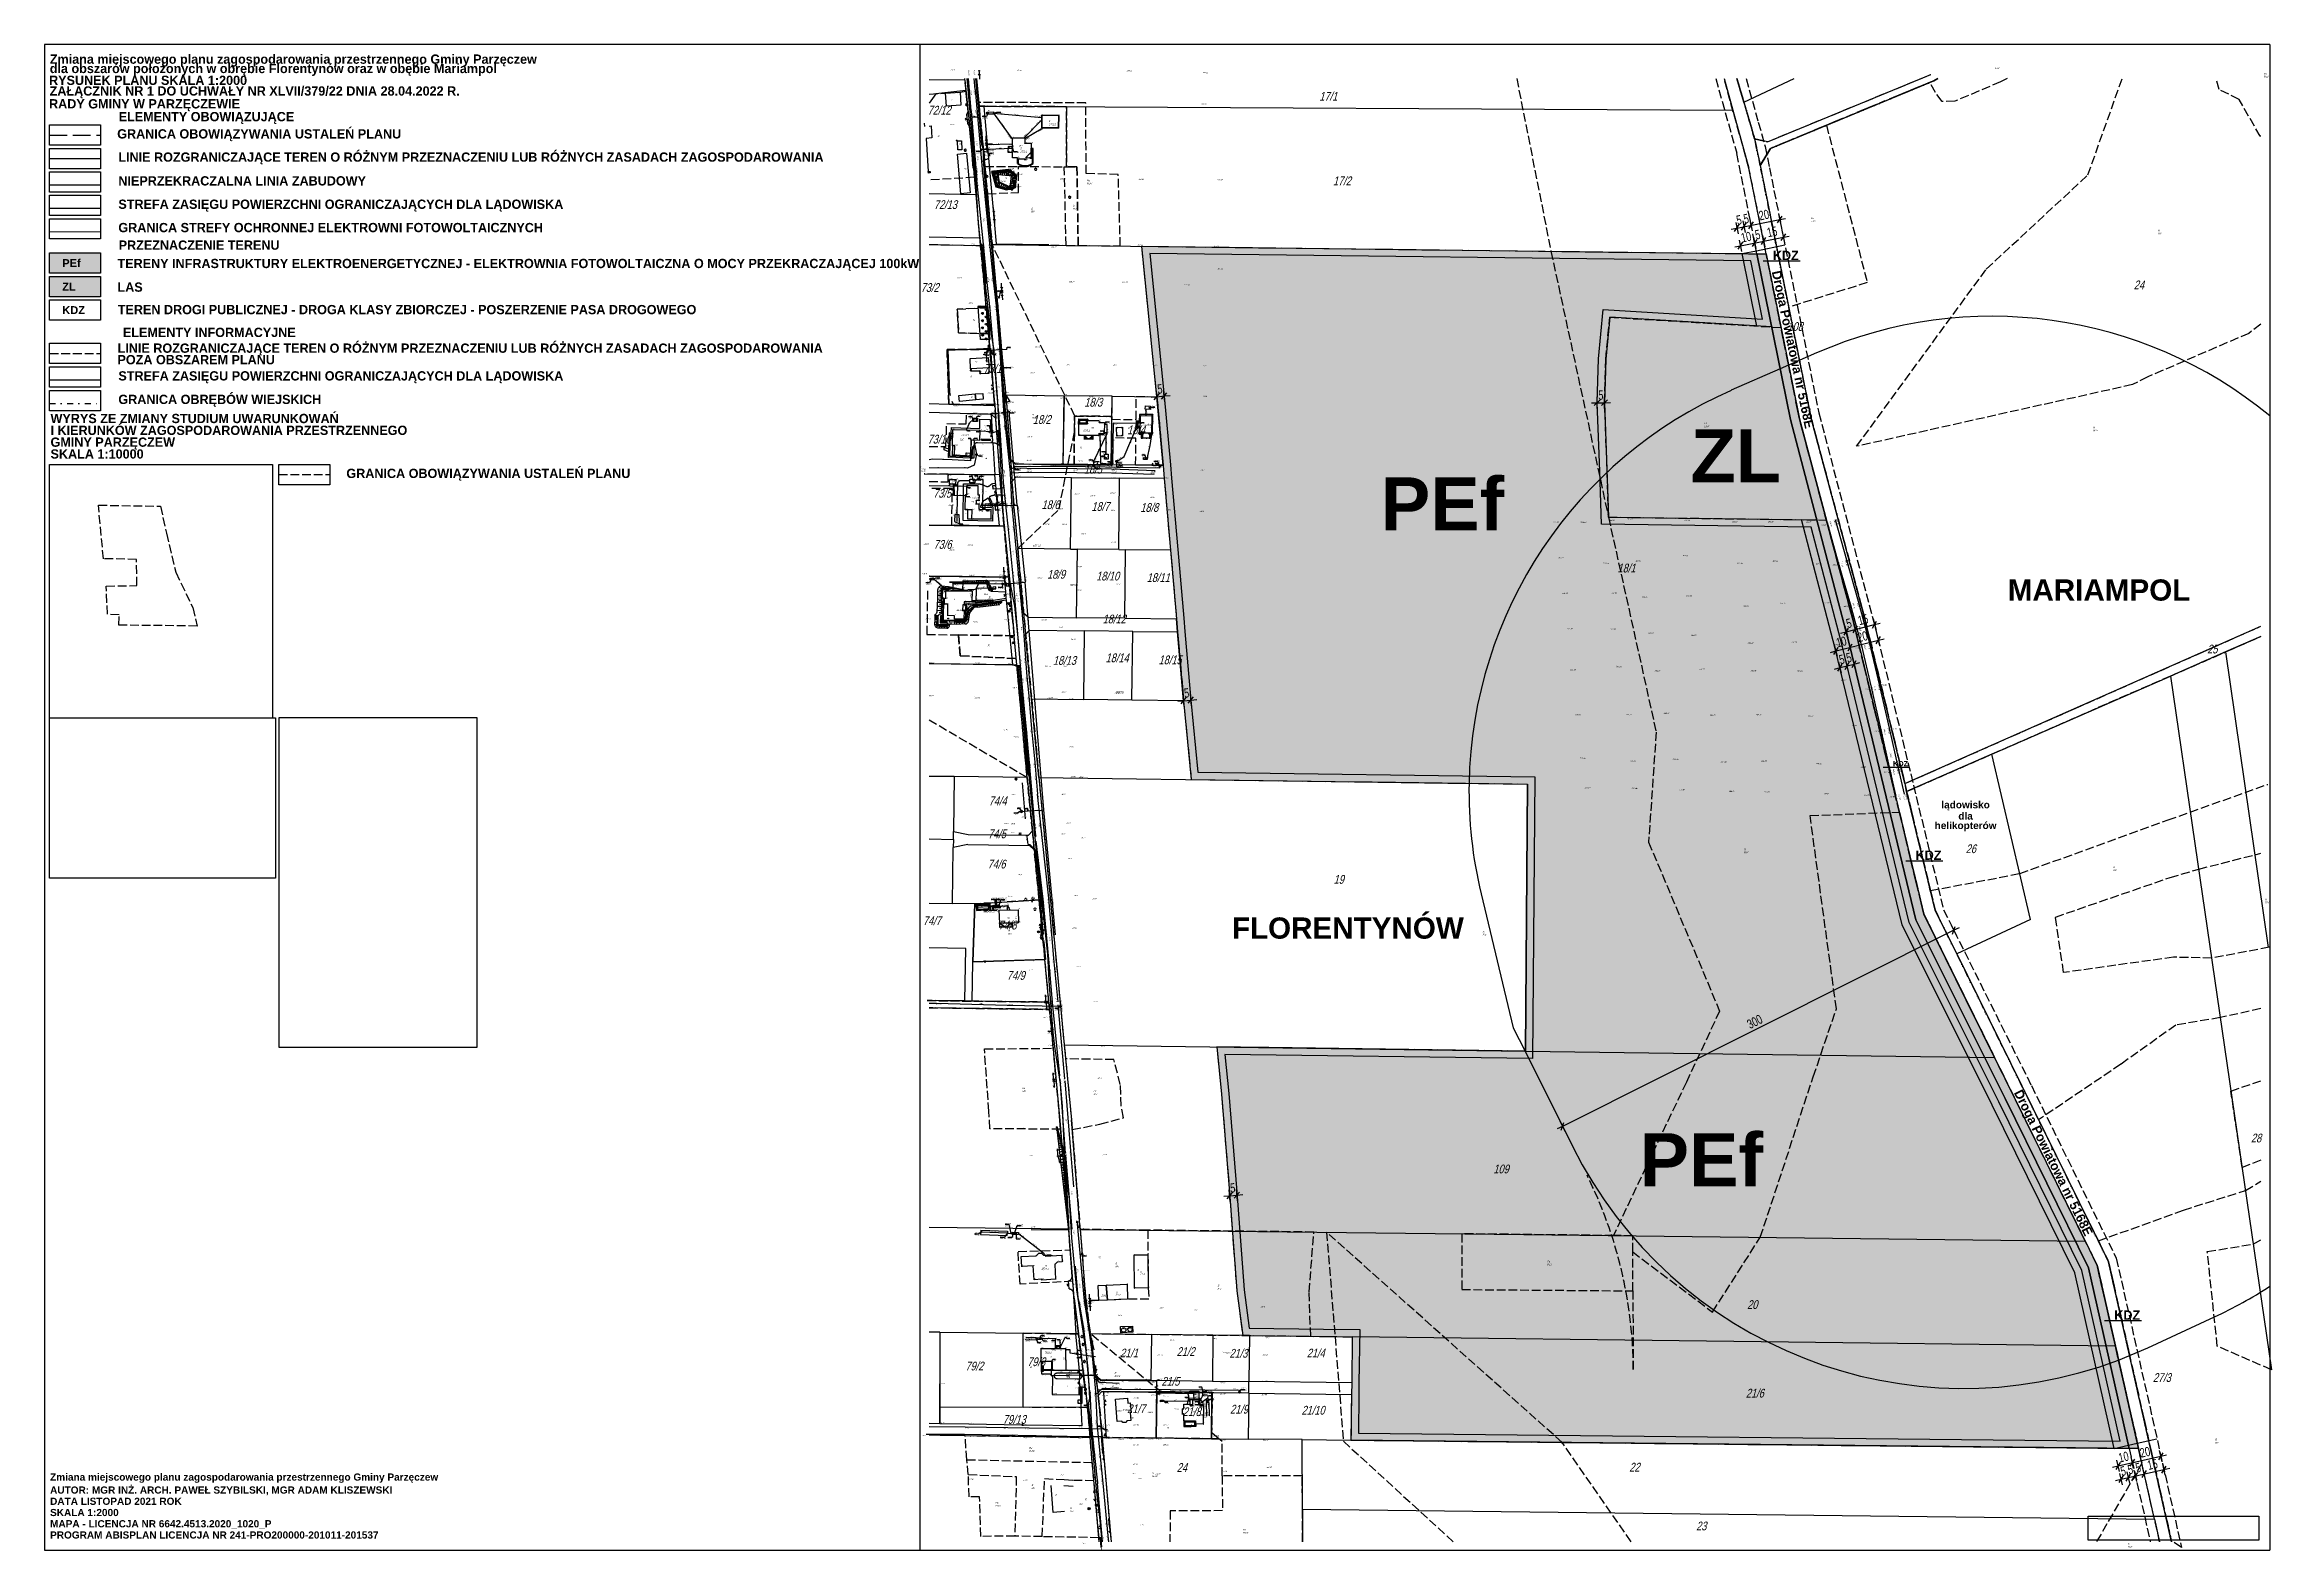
# Model space of a CAD drawing. Header units: metres. Extents: x 6582395 to 6583921, y 5752654 to 5753685.
import ezdxf
from ezdxf.enums import TextEntityAlignment as Align

# ---------------------------------------------------------------- set-up
doc = ezdxf.new("R2010")
doc.units = ezdxf.units.M
doc.header["$LTSCALE"] = 2
for name, pattern in [('0.5_0.5', [25.4, 12.7, -12.7]), ('1.0_0.5', [38.1, 25.4, -12.7]), ('1.5_0.5', [50.8, 38.1, -12.7]), ('252-500', [88.8746, 25.4, -12.7, 25.4, -10.4648, 4.445, -10.4648]), ('253-500', [54.61, 11.43, -11.43, 4.445, -11.43, 4.445, -11.43]), ('314-500', [63.5, 50.8, -12.7]), ('823-500', [44.45, 31.75, -12.7]), ('egbw09_500', [12.7, 0, -12.7]), ('GESTRICHELT', [4, 3, -1]), ('GESTRICHELTX2', [8, 6, -2]), ('ib10_500', [25.4, 12.7, -12.7]), ('mz1.0_0.5', [38.1, 25.4, -12.7]), ('mz1.25_0.5', [44.45, 31.75, -12.7]), ('mz2.0_0.5', [63.5, 50.8, -12.7]), ('sm05_500', [25.4, 12.7, -12.7]), ('STRICHPUNKTX2', [6, 2, -2, 0, -2])]:
    doc.linetypes.add(name, pattern=pattern)
for name, color, linetype in [('000 Inne (niezydentyfikowane)', 7, 'Continuous'), ('208-Numer lub nazwa obrębu', 7, 'Continuous'), ('209-Opis konturu klasyfikacyjnego', 7, 'Continuous'), ('210-Oznaczenie użytku', 7, 'Continuous'), ('211-Nr działki', 7, 'Continuous'), ('216-Granica obrębu', 7, 'Continuous'), ('217-Granica konturu klasyfikcyjnego', 7, 'Continuous'), ('218-Granica użytku', 7, 'Continuous'), ('219-Linia granicy', 7, 'Continuous'), ('238-Punkt adresowy', 7, 'Continuous'), ('252-Granica rejonu spisowego', 7, 'Continuous'), ('253-Granica obwodu spisowego', 7, 'Continuous'), ('311-podpora związana z budynkiem (punkt)', 7, 'Continuous'), ('312-Budynek (powierzchnia)', 7, 'Continuous'), ('312-Funkcja i liczba kondygnacji', 7, 'Continuous'), ('312-Numer ewidencyjny budynku', 7, 'Continuous'), ('312-Numer ewidencyjny budynku-Atr124', 7, 'Continuous'), ('314-Nawis budynku budowli - K1', 7, 'Continuous'), ('346-Wiata  taras odkryty na podporach - obrys', 7, 'Continuous'), ('346-Wiata słupy symb.', 7, 'Continuous'), ('352-schody (powierzchnia)', 7, 'Continuous'), ('360-Fundament obrys', 7, 'Continuous'), ('368-Ruina etykieta', 7, 'Continuous'), ('403-Punkt określonej wysokości', 7, 'Continuous'), ('403-Punkt określonej wysokości - rzędna', 7, 'Continuous'), ('403-Punkt określonej wysokości-Atr2', 7, 'Continuous'), ('420-Krawędź jezdni', 7, 'Continuous'), ('423-Krawędź chodnika', 7, 'Continuous'), ('432-Jezdnia', 7, 'Continuous'), ('433-Chodnik', 7, 'Continuous'), ('505-Właz kwadratowy-SW', 7, 'Continuous'), ('506-Właz okrągły-SK', 7, 'Continuous'), ('506-Właz okrągły-SW', 7, 'Continuous'), ('507-Zasuwa liniowa-SW', 7, 'Continuous'), ('507-Zasuwa liniowa-SW-Atr17', 7, 'Continuous'), ('507-Zasuwa liniowa-SW-Atr2', 7, 'Continuous'), ('507-Zasuwa liniowa-SW-Atr3', 7, 'Continuous'), ('510-Podpora jednosłupowa symb.-SEPOW', 7, 'Continuous'), ('512-Podpora wielosłupowa linia-SEPOW', 7, 'Continuous'), ('513-Hydrant-SW', 7, 'Continuous'), ('515-Latarnia-SEPOW', 7, 'Continuous'), ('516-Kierunek linii eN-SEPOW', 7, 'Continuous'), ('581-Atrybuty opisowe-SWPOD', 7, 'Continuous'), ('581-Oś przewodu-SWPOD', 7, 'Continuous'), ('581-Oś przewodu-SWPOD-Atr1', 7, 'Continuous'), ('582-Atrybuty opisowe-SKPOD', 7, 'Continuous'), ('582-Oś przewodu-SKPOD', 7, 'Continuous'), ('583-Atrybuty opisowe-SGPOD', 7, 'Continuous'), ('583-Oś przewodu-SGPOD', 7, 'Continuous'), ('585-Atrybuty opisowe-SEPOD', 7, 'Continuous'), ('585-Oś przewodu-SEPOD', 7, 'Continuous'), ('586-Atrybuty opisowe-STPOD', 7, 'Continuous'), ('586-Oś przewodu-STPOD', 7, 'Continuous'), ('602-Komora podziemna-SKPOD', 7, 'Continuous'), ('688-Szafa sterownicza-SE', 7, 'Continuous'), ('701-Punkt zmiany cechy-SW', 7, 'Continuous'), ('721-Komora podziemna symb.-SWPOD', 7, 'Continuous'), ('722-Komora podziemna symb.-SKPOD', 7, 'Continuous'), ('801-Punkt określonej wysokości', 7, 'Continuous'), ('801-Punkt określonej wysokości-Atr2', 7, 'Continuous'), ('818-Skarpa umocniona', 7, 'Continuous'), ('820-Skarpa nieumocniona', 7, 'Continuous'), ('823-Szczyt skarpy nieumocninej', 7, 'Continuous'), ('824-Podnóże skarpy umocnionej', 7, 'Continuous'), ('901-Ogrodzenie trwałe', 7, 'Continuous'), ('902-Ogrodzenie trwałe symb.', 7, 'Continuous'), ('903-Żywopłot', 7, 'Continuous'), ('905-Brama lewa', 7, 'Continuous'), ('905-Brama prawa', 7, 'Continuous'), ('905-Brama w ogrodzeniu', 7, 'Continuous'), ('921-Drzewo iglaste', 7, 'Continuous'), ('922-Drzewo liściaste', 7, 'Continuous'), ('991-Przehaczenie', 7, 'Continuous'), ('992-Strzałka kierunku wjazdu do podziemia', 7, 'Continuous'), ('996-Tekst dodatkowy mały', 7, 'Continuous'), ('Armatura niezidentyfikowana-SE', 7, 'Continuous'), ('Armatura niezidentyfikowana-SK', 7, 'Continuous'), ('Armatura niezidentyfikowana-SW', 7, 'Continuous'), ('brama (linia)', 7, 'Continuous'), ('brama (linia) - symbol', 7, 'Continuous'), ('chodnik (powierzchnia)', 7, 'Continuous'), ('chodnik (powierzchnia)-Atr17', 7, 'Continuous'), ('drzewo iglaste (punkt)', 7, 'Continuous'), ('drzewo liściaste (punkt)', 7, 'Continuous'), ('furtka (linia)', 7, 'Continuous'), ('furtka (linia) - symbol', 7, 'Continuous'), ('granica opracowania', 7, 'Continuous'), ('hydrant (punkt)', 7, 'Continuous'), ('inne urządzenie techniczne - siec ciepłownicza (punkt)', 7, 'Continuous'), ('inne urządzenie techniczne - siec ciepłownicza (punkt)-Atr17', 7, 'Continuous'), ('jezdnia (powierzchnia)', 7, 'Continuous'), ('jezdnia (powierzchnia)-Atr17', 7, 'Continuous'), ('komora podziemna - przewód kanalizacyjny (powierzchnia)', 7, 'Continuous'), ('las mieszany (powierzchnia)', 7, 'Continuous'), ('latarnia (punkt)', 7, 'Continuous'), ('latarnia na słupie lub maszcie (punkt)', 7, 'Continuous'), ('legenda', 7, 'Continuous'), ('linie rozgraniczajace teren', 237, 'Continuous'), ('linie rozgraniczajace teren - drogi', 237, 'Continuous'), ('linie zabudowy', 7, 'Continuous'), ('murek oporowy (powierzchnia)', 7, 'Continuous'), ('napisy dla drog', 7, 'Continuous'), ('napisy pozostałe', 7, 'Continuous'), ('nawis - blok budynku (powierzchnia)', 7, 'Continuous'), ('Obrys włazu-SG', 7, 'Continuous'), ('ogrodzenie trwałe (linia)', 7, 'Continuous'), ('Opis i rzędna armatury niezident.-SE', 7, 'Continuous'), ('Opis i rzędna armatury niezident.-SG', 7, 'Continuous'), ('Opis i rzędna armatury niezident.-SK', 7, 'Continuous'), ('Opis i rzędna armatury niezident.-ST', 7, 'Continuous'), ('Opis i rzędna armatury niezident.-SW', 7, 'Continuous'), ('PEf', 68, 'Continuous'), ('plac (powierzchnia)', 7, 'Continuous'), ('plac (powierzchnia)-Atr17', 7, 'Continuous'), ('podpora (powierzchnia)', 7, 'Continuous'), ('przewód ciepłowniczy (linia)', 7, 'Continuous'), ('przewód ciepłowniczy (linia)-Atr1', 7, 'Continuous'), ('przewód elektroenergetyczny (linia)', 7, 'Continuous'), ('przewód elektroenergetyczny (linia)-Atr1', 7, 'Continuous'), ('przewód elektroenergetyczny niskiego napięcia (linia) - symbol', 7, 'Continuous'), ('przewód gazowy (linia)', 7, 'Continuous'), ('przewód gazowy (linia)-Atr1', 7, 'Continuous'), ('przewód kanalizacyjny (linia)', 7, 'Continuous'), ('przewód kanalizacyjny (linia)-Atr1', 7, 'Continuous'), ('przewód telekomunikacyjny (linia)', 7, 'Continuous'), ('przewód telekomunikacyjny (linia)-Atr1', 7, 'Continuous'), ('przewód wodociągowy (linia)', 7, 'Continuous'), ('przewód wodociągowy (linia)-Atr1', 7, 'Continuous'), ('Punkt budynku', 7, 'Continuous'), ('Punkt budynku-Atr103', 7, 'Continuous'), ('Punkt budynku-Atr104', 7, 'Continuous'), ('punkt o określonej wysokości (sieć ciepłownicza)', 7, 'Continuous'), ('punkt o określonej wysokości (sieć ciepłownicza)-Atr2', 7, 'Continuous'), ('punkt o określonej wysokości (sieć ciepłownicza)-Atr3', 7, 'Continuous'), ('punkt o określonej wysokości (sieć elektroenergetyczna)', 7, 'Continuous'), ('punkt o określonej wysokości (sieć elektroenergetyczna)-Atr2', 7, 'Continuous'), ('punkt o określonej wysokości (sieć elektroenergetyczna)-Atr3', 7, 'Continuous'), ('punkt o określonej wysokości (sieć gazowa)', 7, 'Continuous'), ('punkt o określonej wysokości (sieć gazowa)-Atr2', 7, 'Continuous'), ('punkt o określonej wysokości (sieć gazowa)-Atr3', 7, 'Continuous'), ('punkt o określonej wysokości (sieć kanalizacyjna)', 7, 'Continuous'), ('punkt o określonej wysokości (sieć kanalizacyjna)-Atr2', 7, 'Continuous'), ('punkt o określonej wysokości (sieć kanalizacyjna)-Atr3', 7, 'Continuous'), ('punkt o określonej wysokości (sieć telekomunikacyjna)', 7, 'Continuous'), ('punkt o określonej wysokości (sieć telekomunikacyjna)-Atr2', 7, 'Continuous'), ('punkt o określonej wysokości (sieć telekomunikacyjna)-Atr3', 7, 'Continuous'), ('punkt o określonej wysokości (sieć wodociągowa)', 7, 'Continuous'), ('punkt o określonej wysokości (sieć wodociągowa)-Atr2', 7, 'Continuous'), ('punkt o określonej wysokości (sieć wodociągowa)-Atr3', 7, 'Continuous'), ('punkt wysokościowy sztuczny', 7, 'Continuous'), ('punkt wysokościowy sztuczny-Atr2', 7, 'Continuous'), ('punkt zmiany cech lub źródła danych o położeniu przewodu (sieć wodociągowa)', 7, 'Continuous'), ('skarpa nieumocniona (powierzchnia)', 7, 'Continuous'), ('strefa nalotów', 7, 'Continuous'), ('strefa OD PEf', 7, 'Continuous'), ('studnia (punkt)', 7, 'Continuous'), ('studzienka - przewód gazowy (powierzchnia)', 7, 'Continuous'), ('studzienka - przewód kanalizacyjny (powierzchnia)', 7, 'Continuous'), ('studzienka - przewód wodociągowy (powierzchnia)', 7, 'Continuous'), ('studzienka - przewód wodociągowy (powierzchnia)-Atr17', 7, 'Continuous'), ('szafa elektroenergetyczna (powierzchnia)', 7, 'Continuous'), ('szafa elektroenergetyczna (powierzchnia)-Atr17', 7, 'Continuous'), ('szafa elektroenergetyczna (punkt)', 7, 'Continuous'), ('szafa elektroenergetyczna (punkt)-Atr17', 7, 'Continuous'), ('szafa kablowa (punkt)', 7, 'Continuous'), ('szafa kablowa (punkt)-Atr17', 7, 'Continuous'), ('słup (punkt)', 7, 'Continuous'), ('słup łączony (linia)', 7, 'Continuous'), ('słup łączony (linia) - symbol', 7, 'Continuous'), ('słupek telekomunikacyjny (punkt)', 7, 'Continuous'), ('słupek telekomunikacyjny (punkt)-Atr17', 7, 'Continuous'), ('tabela', 7, 'Continuous'), ('taras (powierzchnia)', 7, 'Continuous'), ('wiata (powierzchnia)', 7, 'Continuous'), ('wiata (powierzchnia) - symbol', 7, 'Continuous'), ('wiatrołap (powierzchnia)', 7, 'Continuous'), ('wymiarowanie', 7, 'Continuous'), ('wywietrznik (punkt)', 7, 'Continuous'), ('wywietrznik (punkt)-Atr17', 7, 'Continuous'), ('właz - siec kanalizacyjna (powierzchnia)', 7, 'Continuous'), ('właz - siec kanalizacyjna (powierzchnia)-Atr17', 7, 'Continuous'), ('właz - siec telekomunikacyjna (powierzchnia)', 7, 'Continuous'), ('właz - siec telekomunikacyjna (powierzchnia)-Atr17', 7, 'Continuous'), ('właz - siec wodociągowa (powierzchnia)', 7, 'Continuous'), ('właz - siec wodociągowa (powierzchnia)-Atr17', 7, 'Continuous'), ('właz kwadratowy - siec wodociągowa (punkt)', 7, 'Continuous'), ('właz kwadratowy - siec wodociągowa (punkt)-Atr17', 7, 'Continuous'), ('właz okrągły - siec gazowa (punkt)', 7, 'Continuous'), ('właz okrągły - siec gazowa (punkt)-Atr17', 7, 'Continuous'), ('właz okrągły - siec kanalizacyjna (punkt)', 7, 'Continuous'), ('właz okrągły - siec kanalizacyjna (punkt)-Atr17', 7, 'Continuous'), ('właz okrągły - siec wodociągowa (punkt)', 7, 'Continuous'), ('właz okrągły - siec wodociągowa (punkt)-Atr17', 7, 'Continuous'), ('zakrzewienie (powierzchnia)', 7, 'Continuous'), ('zakrzewienie (powierzchnia) - symbol', 7, 'Continuous'), ('zasuwa - siec wodociągowa (punkt)', 7, 'Continuous'), ('zasuwa - siec wodociągowa (punkt)-Atr17', 7, 'Continuous'), ('zawór - siec wodociągowa (punkt)', 7, 'Continuous'), ('zawór - siec wodociągowa (punkt)-Atr17', 7, 'Continuous'), ('zbiornik - przewód gazowy (powierzchnia)', 7, 'Continuous'), ('zbiornik - przewód gazowy (powierzchnia)-Atr17', 7, 'Continuous'), ('ZL', 7, 'Continuous'), ('śmietnik (powierzchnia)', 7, 'Continuous'), ('śmietnik (powierzchnia)-Atr17', 7, 'Continuous')]:
    doc.layers.add(name, color=color, linetype=linetype)
doc.styles.add('STIL16', font='')
doc.styles.add('STIL16_F', font='')
doc.styles.add('STIL4', font='txt')
doc.styles.get('STIL16').set_extended_font_data('Arial')
doc.styles.get('STIL16_F').set_extended_font_data('Arial', bold=True)
doc.linetypes.add('902-500', pattern='A,95.25,0,[2,014 Plan fotowoltaika Florentynow Mariampol zal 1.shx,S=0.058796,R=0,X=0,Y=0],95.25', length=190.5)
doc.linetypes.add('903-500', pattern='A,0,-0.0254,0,[3,014 Plan fotowoltaika Florentynow Mariampol zal 1.shx,S=1.058836,R=0,X=0,Y=0],-76.2', length=76.2254)
doc.linetypes.add('NLINIAZAB01B', pattern='A,1,1,[1,014 Plan fotowoltaika Florentynow Mariampol zal 1.shx,S=0.03,R=0,X=0,Y=0],2', length=4)
doc.linetypes.add('STRAßENBAHN', pattern='A,3,[5,014 Plan fotowoltaika Florentynow Mariampol zal 1.shx,S=0.033333,R=0,X=0,Y=0],1,[6,014 Plan fotowoltaika Florentynow Mariampol zal 1.shx,S=0.033333,R=0,X=0,Y=0]', length=4)
doc.linetypes.add('UMGRENZUNG', pattern='A,2,-1.5,[4,014 Plan fotowoltaika Florentynow Mariampol zal 1.shx,S=0.05,R=0,X=0,Y=0],-1.5', length=5)
doc.linetypes.add('UMGRENZUNG1', pattern='A,1,1.5,[7,014 Plan fotowoltaika Florentynow Mariampol zal 1.shx,S=0.05,R=0,X=0,Y=0],1.5', length=4)
picture_1 = doc.add_image_def('image1.jpg', size_in_pixel=(3662, 2593))
picture_2 = doc.add_image_def('image2.jpg', size_in_pixel=(3202, 5340))
picture_3 = doc.add_image_def('image3.jpg', size_in_pixel=(1805, 2052))
picture_4 = doc.add_image_def('image4.bmp', size_in_pixel=(1383, 195))

# ---------------------------------------------------------------- blocks, each defined once
blk = doc.blocks.new('PUNKTBUD')
blk.add_circle((0, 0), 0.045)
blk = doc.blocks.new('*U2', base_point=(6583049.26, 5753080.68))
at = {"layer": 'wiatrołap (powierzchnia)'}
for p, q in [((6583049.26, 5753083.58), (6583057.71, 5753083.7)), ((6583049.32, 5753080.68), (6583049.26, 5753083.58)), ((6583057.75, 5753080.74), (6583049.32, 5753080.68)), ((6583057.71, 5753083.7), (6583057.75, 5753080.74))]:
    blk.add_line(p, q, dxfattribs=at)
at = {"layer": 'wiatrołap (powierzchnia)', "linetype": 'egbw09_500'}
for p, q in [((6583049.983889, 5753082.880926), (6583057.012898, 5753082.983102)), ((6583050.007258, 5753081.386914), (6583049.983889, 5753082.880926)), ((6583057.031074, 5753081.444037), (6583050.007258, 5753081.386914)), ((6583057.012898, 5753082.983102), (6583057.031074, 5753081.444037))]:
    blk.add_line(p, q, dxfattribs=at)
blk = doc.blocks.new('*U3', base_point=(6583048.9815, 5753079.970064))
at = {"layer": 'wiatrołap (powierzchnia)', "linetype": 'egbw09_500'}
for p, q in [((6583048.9815, 5753083.1645), (6583049.12075, 5753083.37225)), ((6583048.9815, 5753083.1645), (6583053.551552, 5753079.970064)), ((6583053.551552, 5753079.970064), (6583058.0015, 5753083.2935)), ((6583058.0015, 5753083.2935), (6583057.85575, 5753083.49675))]:
    blk.add_line(p, q, dxfattribs=at)
at = {"layer": 'wiatrołap (powierzchnia)'}
for p, q in [((6583049.26, 5753083.58), (6583049.12075, 5753083.37225)), ((6583049.26, 5753083.58), (6583053.54, 5753080.71)), ((6583053.54, 5753080.71), (6583057.71, 5753083.7)), ((6583057.71, 5753083.7), (6583057.85575, 5753083.49675))]:
    blk.add_line(p, q, dxfattribs=at)
blk = doc.blocks.new('*U4', base_point=(6583175.67, 5752738.58))
at = {"layer": 'taras (powierzchnia)'}
for p, q in [((6583175.67, 5752738.69), (6583175.7, 5752742.49)), ((6583175.7, 5752742.49), (6583183.5, 5752742.39)), ((6583180.09, 5752738.63), (6583175.67, 5752738.69)), ((6583176.38064, 5752739.38513), (6583176.403328, 5752741.771783)), ((6583180.097, 5752739.13), (6583176.38064, 5752739.38513)), ((6583176.403328, 5752741.771783), (6583182.79248, 5752741.695152)), ((6583183.64, 5752738.58), (6583180.09, 5752738.63)), ((6583182.946002, 5752739.295884), (6583180.097, 5752739.13)), ((6583182.79248, 5752741.695152), (6583182.777455, 5752739.681)), ((6583182.777455, 5752739.681), (6583182.944879, 5752739.677)), ((6583182.944879, 5752739.677), (6583182.946002, 5752739.295884)), ((6583183.5, 5752742.39), (6583183.49, 5752740.39)), ((6583183.49, 5752740.39), (6583183.67, 5752740.39)), ((6583183.67, 5752740.39), (6583183.64, 5752738.58))]:
    blk.add_line(p, q, dxfattribs=at)
blk = doc.blocks.new('*U5', base_point=(6583014.29, 5753402.24))
at = {"layer": 'taras (powierzchnia)'}
for p, q in [((6583014.29, 5753402.71), (6583014.81, 5753419.38)), ((6583014.81, 5753419.38), (6583017.21, 5753419.36)), ((6583015.018917, 5753403.394376), (6583015.487331, 5753418.675408)), ((6583015.487331, 5753418.675408), (6583017.206, 5753418.86)), ((6583017.21, 5753419.36), (6583017.206, 5753418.86)), ((6583029.08, 5753402.24), (6583014.29, 5753402.71)), ((6583028.397038, 5753402.968917), (6583015.018917, 5753403.394376)), ((6583028.6305, 5753403.7665), (6583028.397038, 5753402.968917)), ((6583029.13, 5753403.75), (6583028.6305, 5753403.7665)), ((6583029.13, 5753403.75), (6583029.08, 5753402.24))]:
    blk.add_line(p, q, dxfattribs=at)
blk = doc.blocks.new('*U6', base_point=(6583103.43, 5753425.45))
at = {"layer": 'taras (powierzchnia)'}
for p, q in [((6583103.43, 5753425.52), (6583103.48, 5753428.91)), ((6583103.53, 5753425.53), (6583103.43, 5753425.52)), ((6583103.48, 5753428.91), (6583109.58, 5753428.84)), ((6583103.508457, 5753426.031501), (6583104.193016, 5753426.351357)), ((6583108.531204, 5753426.167912), (6583103.508457, 5753426.031501)), ((6583109.23, 5753425.45), (6583103.53, 5753425.53)), ((6583104.193016, 5753426.351357), (6583104.17541, 5753428.196234)), ((6583104.17541, 5753428.196234), (6583108.86593, 5753428.141484)), ((6583108.565436, 5753428.553), (6583108.531204, 5753426.167912)), ((6583108.87304, 5753428.554), (6583108.565436, 5753428.553)), ((6583108.86593, 5753428.141484), (6583108.87304, 5753428.554)), ((6583109.26, 5753427.85), (6583109.23, 5753425.45)), ((6583109.57, 5753427.85), (6583109.26, 5753427.85)), ((6583109.58, 5753428.84), (6583109.57, 5753427.85))]:
    blk.add_line(p, q, dxfattribs=at)
blk = doc.blocks.new('801')
at = {"linetype": 'Continuous'}
blk.add_hatch(color=7, dxfattribs=at).paths.add_polyline_path([(0.045, 0, -1), (-0.045, 0, -1)], flags=16)
blk = doc.blocks.new('PW01')
at = {"linetype": 'Continuous'}
blk.add_hatch(color=256, dxfattribs=at).paths.add_polyline_path([(0.045, 0, -1), (-0.045, 0, -1)], flags=16)
blk = doc.blocks.new('506')
at = {"color": 7, "linetype": 'Continuous'}
blk.add_circle((0, 0), 0.3, dxfattribs=at)
blk = doc.blocks.new('PW02')
at = {"linetype": 'Continuous'}
blk.add_hatch(color=256, dxfattribs=at).paths.add_polyline_path([(0.045, 0, -1), (-0.045, 0, -1)], flags=16)
blk = doc.blocks.new('311')
at = {"linetype": 'Continuous'}
blk.add_circle((0, 0), 0.25, dxfattribs=at)
blk = doc.blocks.new('SM04')
at = {"linetype": 'Continuous'}
blk.add_circle((0, 0), 0.25, dxfattribs=at)
blk = doc.blocks.new('922')
at = {"linetype": 'Continuous'}
blk.add_hatch(color=7, dxfattribs=at).paths.add_polyline_path([(0.045, 0, -1), (-0.045, 0, -1)], flags=16)
at = {"color": 7, "linetype": 'Continuous'}
for centre, start, end in [((-0.357, 0.116), 102.147, 221.853), ((0, 0.375), 30.147, 149.853), ((0.357, 0.116), 318.147, 77.853), ((-0.22, -0.303), 174.147, 293.853), ((0.22, -0.303), 246.147, 5.853)]:
    blk.add_arc(centre, 0.375, start, end, dxfattribs=at)
blk = doc.blocks.new('921')
at = {"linetype": 'Continuous'}
blk.add_hatch(color=256, dxfattribs=at).paths.add_polyline_path([(0.045, 0, -1), (-0.045, 0, -1)], flags=16)
for p, q in [((-0.301, 0.098), (-0.789, -0.256)), ((-0.487, 0.671), (-0.301, 0.098)), ((0.001, 0.317), (-0.487, 0.671)), ((0.488, 0.67), (0.001, 0.317)), ((0.302, 0.097), (0.488, 0.67)), ((0.789, -0.257), (0.302, 0.097)), ((-0.789, -0.256), (-0.186, -0.256)), ((-0.186, -0.256), (0, -0.83)), ((0, -0.83), (0.187, -0.257)), ((0.187, -0.257), (0.789, -0.257))]:
    blk.add_line(p, q, dxfattribs=at)
blk = doc.blocks.new('905')
at = {"color": 7, "linetype": 'Continuous'}
for centre, start, end in [((-1.5, 0), 0, 60), ((1.5, 0), 120, 180)]:
    blk.add_arc(centre, 1.5, start, end, dxfattribs=at)
blk = doc.blocks.new('US22')
at = {"linetype": 'Continuous'}
blk.add_circle((0, 0), 0.25, dxfattribs=at)
blk = doc.blocks.new('501')
at = {"linetype": 'Continuous'}
blk.add_hatch(color=7, dxfattribs=at).paths.add_polyline_path([(0.1, 0, -1), (-0.1, 0, -1)], flags=16)
blk = doc.blocks.new('US25')
at = {"linetype": 'Continuous'}
blk.add_hatch(color=256, dxfattribs=at).paths.add_polyline_path([(0.2, 0, -1), (-0.2, 0, -1)], flags=16)
blk = doc.blocks.new('510')
at = {"color": 7, "linetype": 'Continuous'}
blk.add_circle((0, 0), 0.25, dxfattribs=at)
blk = doc.blocks.new('516')
at = {"color": 7, "linetype": 'Continuous'}
for p, q in [((0.75, 0), (5.75, 0)), ((3.25, 0), (2.543, 0.707)), ((3.25, 0), (2.543, -0.707))]:
    blk.add_line(p, q, dxfattribs=at)
blk = doc.blocks.new('507')
at = {"color": 7, "linetype": 'Continuous'}
blk.add_lwpolyline([(-0.175, 0.175), (0.175, 0.175), (0.175, -0.175), (-0.175, -0.175)], close=True, dxfattribs=at)
blk = doc.blocks.new('991')
at = {"color": 7, "linetype": 'Continuous'}
for p, q in [((-0.375, 0.5), (0.375, 0.5)), ((-0.375, -0.5), (0.375, 0.5)), ((-0.375, -0.5), (0.375, -0.5))]:
    blk.add_line(p, q, dxfattribs=at)
blk = doc.blocks.new('OP021')
at = {"linetype": 'Continuous'}
blk.add_hatch(color=256, dxfattribs=at).paths.add_polyline_path([(0.05, 0, -1), (-0.05, 0, -1)], flags=16)
for centre, start, end in [((-0.38, 0.124), 121.308, 202.548), ((0, 0.4), 49.272, 130.728), ((0.38, 0.124), 337.452, 58.692), ((-0.235, -0.324), 193.221, 274.871), ((0.235, -0.324), 265.129, 346.779)]:
    blk.add_arc(centre, 0.4, start, end, dxfattribs=at)
blk = doc.blocks.new('515')
at = {"color": 7, "linetype": 'Continuous'}
for p, q in [((-1.25, 0), (-0.75, 0)), ((0, 0.75), (0, 1.25)), ((0.75, 0), (1.25, 0)), ((0, -1.25), (0, -0.75))]:
    blk.add_line(p, q, dxfattribs=at)
blk = doc.blocks.new('US02')
at = {"linetype": 'Continuous'}
for p, q in [((0, 1), (-0.353, 0.647)), ((0, 0.5), (0, 1)), ((0, 1), (0.354, 0.647))]:
    blk.add_line(p, q, dxfattribs=at)
blk.add_circle((0, 0), 0.5, dxfattribs=at)
blk = doc.blocks.new('505')
at = {"linetype": 'Continuous'}
blk.add_lwpolyline([(-0.25, 0.25), (0.25, 0.25), (0.25, -0.25), (-0.25, -0.25)], close=True, dxfattribs=at)
blk = doc.blocks.new('721')
at = {"color": 7, "linetype": 'Continuous'}
blk.add_circle((0, 0), 0.375, dxfattribs=at)
blk = doc.blocks.new('US17')
at = {"linetype": 'Continuous'}
for p, q in [((-0.5, -0.25), (-0.5, 0.25)), ((-0.5, 0.25), (0.5, 0.25)), ((0.5, -0.25), (0.5, 0.25)), ((-0.5, -0.25), (0.5, -0.25))]:
    blk.add_line(p, q, dxfattribs=at)
blk = doc.blocks.new('OP011')
at = {"linetype": 'Continuous'}
blk.add_hatch(color=256, dxfattribs=at).paths.add_polyline_path([(0.05, 0, -1), (-0.05, 0, -1)], flags=16)
for p, q in [((-0.828, -0.268), (-0.283, 0.093)), ((-0.283, 0.093), (-0.512, 0.706)), ((-0.512, 0.706), (0, 0.299)), ((0, 0.299), (0.512, 0.706)), ((0.512, 0.706), (0.283, 0.093)), ((0.283, 0.093), (0.828, -0.268)), ((-0.175, -0.24), (-0.828, -0.268)), ((0, -0.87), (-0.175, -0.24)), ((0.175, -0.24), (0, -0.87)), ((0.828, -0.268), (0.175, -0.24))]:
    blk.add_line(p, q, dxfattribs=at)
blk = doc.blocks.new('XX_01')
at = {"linetype": 'Continuous'}
blk.add_line((0, -0.25), (0, 0.25), dxfattribs=at)
blk = doc.blocks.new('US24')
at = {"linetype": 'Continuous'}
blk.add_hatch(color=256, dxfattribs=at).paths.add_polyline_path([(0.2, 0, -1), (-0.2, 0, -1)], flags=16)
blk = doc.blocks.new('US13')
at = {"linetype": 'Continuous'}
for radius in [0.75, 0.25]:
    blk.add_circle((0, 0), radius, dxfattribs=at)
blk = doc.blocks.new('SM011')
at = {"linetype": 'Continuous'}
for p, q in [((-0.53, 0.531), (-0.883, 0.884)), ((0.531, 0.531), (0.884, 0.884)), ((-0.53, -0.53), (-0.883, -0.883)), ((0.531, -0.53), (0.884, -0.883))]:
    blk.add_line(p, q, dxfattribs=at)
blk = doc.blocks.new('993')
at = {"color": 7, "linetype": 'Continuous'}
for p, q in [((0, 0), (1.5, 0)), ((1.5, 0.25), (2.5, 0)), ((2.5, 0), (1.5, -0.25))]:
    blk.add_line(p, q, dxfattribs=at)
blk = doc.blocks.new('SM01')
at = {"linetype": 'Continuous'}
for p, q in [((-0.53, 0.531), (-0.883, 0.884)), ((0.531, 0.531), (0.884, 0.884)), ((-0.53, -0.53), (-0.883, -0.883)), ((0.531, -0.53), (0.884, -0.883))]:
    blk.add_line(p, q, dxfattribs=at)
blk.add_circle((0, 0), 0.25, dxfattribs=at)
blk = doc.blocks.new('US09')
at = {"linetype": 'Continuous'}
blk.add_hatch(color=256, dxfattribs=at).paths.add_polyline_path([(0.2, 0, -1), (-0.3, 0, -1)], flags=16)
blk = doc.blocks.new('US31')
at = {"linetype": 'Continuous'}
blk.add_hatch(color=256, dxfattribs=at).paths.add_polyline_path([(0.2, 0, -1), (-0.2, 0, -1)], flags=16)
blk = doc.blocks.new('701')
at = {"linetype": 'Continuous'}
blk.add_line((0, -0.25), (0, 0.25), dxfattribs=at)
blk = doc.blocks.new('US26')
at = {"linetype": 'Continuous'}
blk.add_hatch(color=256, dxfattribs=at).paths.add_polyline_path([(-0.186, -0.19), (-0.186, 0.21), (0.214, 0.21), (0.214, -0.19)], flags=16)
blk = doc.blocks.new('905P')
at = {"linetype": 'Continuous'}
blk.add_arc((1.5, 0), 1.5, 120, 180, dxfattribs=at)
blk = doc.blocks.new('US18')
at = {"linetype": 'Continuous'}
for p, q in [((-0.5, -0.25), (-0.5, 0.25)), ((-0.5, 0.25), (0.5, 0.25)), ((0.5, -0.25), (0.5, 0.25)), ((-0.5, -0.25), (0.5, -0.25))]:
    blk.add_line(p, q, dxfattribs=at)
blk = doc.blocks.new('US22A')
at = {"linetype": 'Continuous'}
blk.add_lwpolyline([(-0.25, -0.25), (0.25, -0.25), (0.25, 0.25), (-0.25, 0.25)], close=True, dxfattribs=at)
blk = doc.blocks.new('905L')
at = {"linetype": 'Continuous'}
blk.add_arc((-1.5, 0), 1.5, 0, 60, dxfattribs=at)
blk = doc.blocks.new('688')
at = {"color": 7, "linetype": 'Continuous'}
for p, q in [((-0.75, -0.375), (-0.75, 0.375)), ((-0.75, 0), (0.75, 0)), ((0.75, -0.375), (0.75, 0.375))]:
    blk.add_line(p, q, dxfattribs=at)
blk = doc.blocks.new('513')
at = {"color": 7, "linetype": 'Continuous'}
for p, q in [((0, 1), (-0.354, 0.646)), ((0, 0.5), (0, 1)), ((0, 1), (0.354, 0.646))]:
    blk.add_line(p, q, dxfattribs=at)
blk.add_circle((0, 0), 0.5, dxfattribs=at)
blk = doc.blocks.new('OK02')
at = {"linetype": 'Continuous'}
for centre, start, end in [((-1.5, 0), 0, 60), ((1.5, 0), 120, 180)]:
    blk.add_arc(centre, 1.5, start, end, dxfattribs=at)
blk = doc.blocks.new('IB10')
at = {"linetype": 'Continuous'}
for p, q in [((0, 0), (0, 0.5)), ((0, 0.5), (0.5, 0.5)), ((0, 0), (0.5, 0)), ((0.5, 0), (0.5, 0.5))]:
    blk.add_line(p, q, dxfattribs=at)
blk = doc.blocks.new('TL04')
at = {"linetype": 'Continuous'}
blk.add_line((0.398, -0.164), (0.898, -0.164), dxfattribs=at)
blk.add_circle((0.398, 0.398), 0.562, dxfattribs=at)
blk = doc.blocks.new('OK04')
at = {"linetype": 'Continuous'}
blk.add_arc((1.5, 0.001), 1.5, 120, 180, dxfattribs=at)
blk = doc.blocks.new('SM05')
at = {"linetype": 'Continuous'}
blk.add_circle((0, 0), 0.25, dxfattribs=at)
blk = doc.blocks.new('PE04')
at = {"linetype": 'Continuous'}
for p, q in [((0.65, 0), (0, 0)), ((0.65, 0), (1.65, 0)), ((1.65, 0), (2.65, 0)), ((2.65, 0), (3.65, 0)), ((3.65, 0), (4.65, 0)), ((4.65, 0), (3.784, 0.5)), ((4.65, 0), (3.784, -0.5)), ((4.65, 0), (5, 0))]:
    blk.add_line(p, q, dxfattribs=at)
blk = doc.blocks.new('*T52', base_point=(6583711.4, 5753167.1))
at = {"layer": 'napisy pozostałe', "color": 7, "width": 400, "attachment_point": 2, "style": 'STIL16_F'}
for s, insert, char_height in [('lądowisko', (6583711.4, 5753167.1), 4.92), ('dla', (6583711.4, 5753159.4), 4.92), ('helikopterów', (6583711.4, 5753152.9), 4.924)]:
    blk.add_mtext(s, dxfattribs=dict(at, insert=insert, char_height=char_height))
blk = doc.blocks.new('*T53', base_point=(6582398.4, 5752706.5))
at = {"layer": 'legenda', "color": 7, "char_height": 4.924, "width": 400, "attachment_point": 1, "style": 'STIL16_F'}
for s, insert in [('Zmiana miejscowego planu zagospodarowania przestrzennego Gminy Parzęczew', (6582398.4, 5752706.5)), ('AUTOR: MGR INŻ. ARCH. PAWEŁ SZYBILSKI, MGR ADAM KLISZEWSKI', (6582398.4, 5752697.6)), ('SKALA 1:2000', (6582398.4, 5752682.2)), ('DATA LISTOPAD 2021 ROK', (6582398.4, 5752689.9)), ('MAPA - LICENCJA NR 6642.4513.2020_1020_P', (6582398.4, 5752674.5)), ('PROGRAM ABISPLAN LICENCJA NR 241-PRO200000-201011-201537', (6582398.4, 5752666.8))]:
    blk.add_mtext(s, dxfattribs=dict(at, insert=insert))
blk = doc.blocks.new('*B54')
at = {"layer": 'wymiarowanie', "color": 7, "linetype": 'Continuous'}
for p, q in [((-3.9, -0.8), (0, 0)), ((-1.6, -2.4), (1.6, 2.4)), ((-0.8, 3.9), (0.8, -3.9)), ((0, 0), (29.4, 5.9)), ((8.2, -0.4), (11.4, 4.3)), ((9, 5.9), (10.6, -1.9)), ((14.3, 0.8), (17.4, 5.6)), ((15.1, 7.1), (16.7, -0.7)), ((27.8, 3.6), (31, 8.3)), ((28.6, 9.9), (30.2, 2)), ((29.4, 5.9), (33.3, 6.7))]:
    blk.add_line(p, q, dxfattribs=at)
at = {"layer": 'wymiarowanie', "color": 7, "style": 'STIL16', "width": 0.7}
for s, p in [('10', (4.5, 2.9)), ('5', (12.4, 4.6)), ('15', (22.3, 6.5))]:
    blk.add_text(s, height=6.36, rotation=11.4076, dxfattribs=at).set_placement(p, align=Align.CENTER)
blk = doc.blocks.new('*B55')
at = {"layer": 'wymiarowanie', "color": 7, "linetype": 'Continuous'}
for p, q in [((-3.9, -0.8), (0, 0)), ((-1.6, -2.4), (1.6, 2.4)), ((-0.8, 3.9), (0.8, -3.9)), ((0, 0), (29.4, 5.9)), ((3.3, -1.4), (6.5, 3.3)), ((4.1, 4.9), (5.7, -2.9)), ((8.2, -0.4), (11.4, 4.3)), ((9, 5.9), (10.6, -1.9)), ((27.8, 3.6), (31, 8.3)), ((28.6, 9.9), (30.2, 2)), ((29.4, 5.9), (33.3, 6.7))]:
    blk.add_line(p, q, dxfattribs=at)
at = {"layer": 'wymiarowanie', "color": 7, "style": 'STIL16', "width": 0.7}
for s, p in [('5', (2.1, 2.5)), ('5', (7, 3.4)), ('20', (19.2, 5.9))]:
    blk.add_text(s, height=6.36, rotation=11.4076, dxfattribs=at).set_placement(p, align=Align.CENTER)
blk = doc.blocks.new('*B56')
at = {"layer": 'wymiarowanie', "color": 7, "linetype": 'Continuous'}
for p, q in [((-3.9, -1), (0, 0)), ((-1.5, -2.4), (1.5, 2.4)), ((1, -3.9), (-1, 3.9)), ((0, 0), (29.1, 7.3)), ((8.2, 0), (11.1, 4.9)), ((10.7, -1.4), (8.7, 6.3)), ((27.6, 4.9), (30.5, 9.8)), ((30.1, 3.5), (28.1, 11.2)), ((29.1, 7.3), (33, 8.3))]:
    blk.add_line(p, q, dxfattribs=at)
at = {"layer": 'wymiarowanie', "color": 7, "style": 'STIL16', "width": 0.7}
for s, p in [('10', (4.4, 3.2)), ('20', (18.9, 6.8))]:
    blk.add_text(s, height=6.36, rotation=14.1526, dxfattribs=at).set_placement(p, align=Align.CENTER)
blk = doc.blocks.new('*B57')
at = {"layer": 'wymiarowanie', "color": 7, "linetype": 'Continuous'}
for p, q in [((-3.9, -1), (0, 0)), ((-1.5, -2.4), (1.5, 2.4)), ((1, -3.9), (-1, 3.9)), ((0, 0), (9.7, 2.4)), ((3.4, -1.2), (6.3, 3.7)), ((5.8, -2.7), (3.9, 5.1)), ((8.2, 0), (11.1, 4.9)), ((10.7, -1.4), (8.7, 6.3)), ((9.7, 2.4), (13.6, 3.4))]:
    blk.add_line(p, q, dxfattribs=at)
at = {"layer": 'wymiarowanie', "color": 7, "style": 'STIL16', "width": 0.7}
for p in [(1.9, 2.6), (6.8, 3.8)]:
    blk.add_text('5', height=6.36, rotation=14.1526, dxfattribs=at).set_placement(p, align=Align.CENTER)
blk = doc.blocks.new('*B58')
at = {"layer": 'wymiarowanie', "color": 7, "linetype": 'Continuous'}
for p, q in [((-3.9, -1), (0, 0)), ((-1.5, -2.4), (1.5, 2.4)), ((-1, 3.9), (1, -3.9)), ((0, 0), (19.4, 4.9)), ((4.8, -0.8), (7.7, 4)), ((7.3, -2.3), (5.3, 5.5)), ((17.9, 2.5), (20.8, 7.3)), ((18.4, 8.8), (20.4, 1)), ((19.4, 4.9), (23.3, 5.9))]:
    blk.add_line(p, q, dxfattribs=at)
at = {"layer": 'wymiarowanie', "color": 7, "style": 'STIL16', "width": 0.7}
for s, p in [('5', (2.6, 2.7)), ('15', (12.3, 5.2))]:
    blk.add_text(s, height=6.36, rotation=14.1526, dxfattribs=at).set_placement(p, align=Align.CENTER)
blk = doc.blocks.new('*B59')
at = {"layer": 'wymiarowanie', "color": 7, "linetype": 'Continuous'}
for p, q in [((-3.9, -0.9), (0, 0)), ((-1.5, -2.4), (1.5, 2.4)), ((0.9, -3.9), (-0.9, 3.9)), ((0, 0), (29.3, 6.6)), ((8.2, -0.2), (11.3, 4.6)), ((10.6, -1.7), (8.9, 6.1)), ((27.8, 4.2), (30.8, 9)), ((30.1, 2.7), (28.4, 10.5)), ((29.3, 6.6), (33.2, 7.5))]:
    blk.add_line(p, q, dxfattribs=at)
at = {"layer": 'wymiarowanie', "color": 7, "style": 'STIL16', "width": 0.7}
for s, p in [('10', (4.4, 3)), ('20', (19.1, 6.3))]:
    blk.add_text(s, height=6.36, rotation=12.6933, dxfattribs=at).set_placement(p, align=Align.CENTER)
blk = doc.blocks.new('*B60')
at = {"layer": 'wymiarowanie', "color": 7, "linetype": 'Continuous'}
for p, q in [((-3.9, -0.9), (0, 0)), ((-1.5, -2.4), (1.5, 2.4)), ((0.9, -3.9), (-0.9, 3.9)), ((0, 0), (29.3, 6.6)), ((3.4, -1.3), (6.4, 3.5)), ((5.8, -2.8), (4, 5)), ((8.2, -0.2), (11.3, 4.6)), ((10.6, -1.7), (8.9, 6.1)), ((14.3, 1.2), (17.3, 5.9)), ((16.7, -0.3), (14.9, 7.5)), ((27.8, 4.2), (30.8, 9)), ((30.1, 2.7), (28.4, 10.5)), ((29.3, 6.6), (33.2, 7.5))]:
    blk.add_line(p, q, dxfattribs=at)
at = {"layer": 'wymiarowanie', "color": 7, "style": 'STIL16', "width": 0.7}
for s, p in [('5', (2, 2.5)), ('5', (6.9, 3.6)), ('5', (12.3, 4.8)), ('15', (22.1, 7))]:
    blk.add_text(s, height=6.36, rotation=12.6933, dxfattribs=at).set_placement(p, align=Align.CENTER)
blk = doc.blocks.new('*B61')
at = {"layer": 'wymiarowanie', "color": 7, "linetype": 'Continuous'}
for p, q in [((-4, -0.3), (0, 0)), ((-1.8, -2.1), (1.8, 2.1)), ((0.3, -4), (-0.3, 4)), ((0, 0), (5, 0.4)), ((3.1, -1.8), (6.8, 2.5)), ((5.3, -3.6), (4.7, 4.4)), ((5, 0.4), (9, 0.7))]:
    blk.add_line(p, q, dxfattribs=at)
at = {"layer": 'wymiarowanie', "color": 7, "style": 'STIL16', "width": 0.7}
blk.add_text('5', height=6.36, rotation=4.4722, dxfattribs=at).set_placement((2.3, 2.2), align=Align.CENTER)
blk = doc.blocks.new('*B62')
at = {"layer": 'wymiarowanie', "color": 7, "linetype": 'Continuous'}
for p, q in [((-4, -0.4), (0, 0)), ((-1.8, -2.2), (1.8, 2.2)), ((0.4, -4), (-0.4, 4)), ((0, 0), (5, 0.5)), ((3.2, -1.7), (6.8, 2.6)), ((5.3, -3.5), (4.6, 4.4)), ((5, 0.5), (9, 0.8))]:
    blk.add_line(p, q, dxfattribs=at)
at = {"layer": 'wymiarowanie', "color": 7, "style": 'STIL16', "width": 0.7}
blk.add_text('5', height=6.36, rotation=5.2321, dxfattribs=at).set_placement((2.3, 2.2), align=Align.CENTER)
blk = doc.blocks.new('*B63')
at = {"layer": 'wymiarowanie', "color": 7, "linetype": 'Continuous'}
for p, q in [((-4, -0.4), (0, 0)), ((-1.8, -2.2), (1.8, 2.2)), ((0.4, -4), (-0.4, 4)), ((0, 0), (5, 0.5)), ((3.2, -1.7), (6.8, 2.7)), ((5.4, -3.5), (4.6, 4.5)), ((5, 0.5), (9, 0.8))]:
    blk.add_line(p, q, dxfattribs=at)
at = {"layer": 'wymiarowanie', "color": 7, "style": 'STIL16', "width": 0.7}
blk.add_text('5', height=6.36, rotation=5.4102, dxfattribs=at).set_placement((2.3, 2.2), align=Align.CENTER)
blk = doc.blocks.new('*B64')
at = {"layer": 'wymiarowanie', "color": 7, "linetype": 'Continuous'}
for p, q in [((-4, 0), (0, 0)), ((-2, -2), (2, 2)), ((0, -4), (0, 4)), ((0, 0), (5, 0)), ((3, -2), (7, 2)), ((5, -4), (5, 4)), ((5, 0), (9, 0.1))]:
    blk.add_line(p, q, dxfattribs=at)
at = {"layer": 'wymiarowanie', "color": 7, "style": 'STIL16', "width": 0.7}
blk.add_text('5', height=6.36, rotation=0.3381, dxfattribs=at).set_placement((2.5, 2), align=Align.CENTER)
blk = doc.blocks.new('*B65')
at = {"layer": 'wymiarowanie', "color": 7, "linetype": 'Continuous'}
for p, q in [((0, 0), (-268.2, -134.3)), ((-1.8, 3.6), (1.8, -3.6)), ((-0.9, -2.7), (0.9, 2.7)), ((3.6, 1.8), (0, 0)), ((-268.2, -134.3), (-271.8, -136.1)), ((-270, -130.7), (-266.4, -137.9)), ((-269.1, -137), (-267.3, -131.6))]:
    blk.add_line(p, q, dxfattribs=at)
at = {"layer": 'wymiarowanie', "color": 7, "style": 'STIL16', "width": 0.7}
blk.add_text('300', height=6.36, rotation=26.5968, dxfattribs=at).set_placement((-135, -65.4), align=Align.CENTER)

msp = doc.modelspace()

# ---------------------------------------------------------------- hatches: boundary and pattern name
at = {"layer": 'legenda', "linetype": 'Continuous'}
for color, points in [(145, [(6582422.3, 5753528.8), (6582398.1, 5753528.8), (6582398.1, 5753536.6), (6582398.1, 5753542.7), (6582401.3, 5753542.7), (6582429.5, 5753542.7), (6582433, 5753542.7), (6582433, 5753528.8)]), (29, [(6582422.3, 5753512.7), (6582398.1, 5753512.7), (6582398.1, 5753520.4), (6582398.1, 5753526.5), (6582401.3, 5753526.5), (6582429.5, 5753526.5), (6582433, 5753526.5), (6582433, 5753512.7)])]:
    msp.add_hatch(color=color, dxfattribs=at).paths.add_polyline_path(points, flags=16)
at = {"layer": 'linie rozgraniczajace teren - drogi', "linetype": 'Continuous'}
msp.add_hatch(color=236, dxfattribs=at).paths.add_polyline_path([(6583597.5, 5753429), (6583634.3, 5753290.8), (6583662.2, 5753175.3), (6583682.8, 5753089.7), (6583731.3, 5752991.4), (6583793.4, 5752865.7), (6583801.6, 5752849.1), (6583814.1, 5752793.8), (6583830, 5752723.6), (6583823.6, 5752723.6), (6583795.7, 5752847.3), (6583738.6, 5752963.4), (6583677.4, 5753085.8), (6583631.8, 5753274.2), (6583591.3, 5753428.5), (6583568.4, 5753542.1), (6583574.8, 5753542)], flags=16)
at = {"layer": 'PEf', "linetype": 'Continuous'}
msp.add_hatch(color=145, dxfattribs=at).paths.add_polyline_path([(6583146.7, 5753547.3), (6583568.4, 5753542.1), (6583578.5, 5753492), (6583467.5, 5753498.6), (6583464.7, 5753469.9), (6583463.9, 5753440.1), (6583466.6, 5753361.7), (6583609.4, 5753359.8), (6583631.8, 5753274.2), (6583677.4, 5753085.8), (6583738.6, 5752963.4), (6583795.7, 5752847.3), (6583823.6, 5752723.6), (6583290.1, 5752729.3), (6583290.5, 5752760.6), (6583290.6, 5752768.6), (6583291, 5752800.1), (6583220.5, 5752801), (6583216, 5752801), (6583211.8, 5752831.6), (6583206.9, 5752899), (6583201.3, 5752966.4), (6583198.1, 5752998.7), (6583409.7, 5752995.8), (6583411, 5753178.8), (6583180.6, 5753181.9), (6583175.4, 5753235.9), (6583171.3, 5753283), (6583170.5, 5753292), (6583166.4, 5753339), (6583162.1, 5753388.1), (6583161.3, 5753397.1), (6583157.1, 5753444.2)], flags=16)
at = {"layer": 'ZL', "linetype": 'Continuous'}
msp.add_hatch(color=25, dxfattribs=at).paths.add_polyline_path([(6583465.7, 5753393.4), (6583463.9, 5753440.1), (6583464.7, 5753469.9), (6583467.5, 5753498.6), (6583578.5, 5753492), (6583591.3, 5753428.5), (6583609.4, 5753359.8), (6583466.6, 5753361.7)], flags=16)

# ---------------------------------------------------------------- linework, layer by layer
at = {"layer": '000 Inne (niezydentyfikowane)', "color": 7, "linetype": 'Continuous'}
for p, q in [((6583036.9, 5753548.5), (6583036.9, 5753548.5)), ((6583037, 5753548.3), (6583036.9, 5753548.3)), ((6583037, 5753548), (6583036.9, 5753548)), ((6583037.1, 5753547.8), (6583037, 5753547.8)), ((6583037.1, 5753547.5), (6583037, 5753547.5)), ((6583037.2, 5753547), (6583037, 5753547)), ((6583037.2, 5753547.2), (6583037.1, 5753547.2)), ((6583037.3, 5753546.5), (6583037.1, 5753546.4)), ((6583037.3, 5753546.7), (6583037.2, 5753546.7)), ((6583037.4, 5753546.2), (6583037.2, 5753546.2)), ((6583037.4, 5753546), (6583037.2, 5753545.9)), ((6583037.5, 5753545.5), (6583037.2, 5753545.4)), ((6583037.5, 5753545.7), (6583037.3, 5753545.7)), ((6583037.6, 5753545), (6583037.3, 5753544.9)), ((6583037.8, 5753544.4), (6583037.3, 5753544.3)), ((6583037.6, 5753545.2), (6583037.4, 5753545.2)), ((6583037.8, 5753543.9), (6583037.4, 5753543.8)), ((6583037.7, 5753544.7), (6583037.5, 5753544.7)), ((6583038, 5753543.4), (6583037.5, 5753543.3)), ((6583038.1, 5753542.9), (6583037.5, 5753542.8)), ((6583037.8, 5753544.2), (6583037.6, 5753544.1)), ((6583038.2, 5753542.4), (6583037.6, 5753542.3)), ((6583038.3, 5753541.9), (6583037.6, 5753541.8)), ((6583037.9, 5753543.7), (6583037.7, 5753543.6)), ((6583038.4, 5753541.4), (6583037.7, 5753541.2)), ((6583038, 5753543.2), (6583037.8, 5753543.1)), ((6583038.1, 5753542.7), (6583037.8, 5753542.6)), ((6583038.5, 5753540.9), (6583037.8, 5753540.7)), ((6583038.6, 5753540.4), (6583037.8, 5753540.2)), ((6583038.2, 5753542.1), (6583037.9, 5753542.1)), ((6583038.7, 5753539.8), (6583037.9, 5753539.7)), ((6583038.8, 5753539.3), (6583037.9, 5753539.2)), ((6583038.3, 5753541.6), (6583038, 5753541.6)), ((6583038.8, 5753538.7), (6583038, 5753538.7)), ((6583038.9, 5753538.2), (6583038, 5753538.1)), ((6583038.4, 5753541.1), (6583038.1, 5753541)), ((6583038.9, 5753537.6), (6583038.1, 5753537.6)), ((6583038.5, 5753540.6), (6583038.2, 5753540.5)), ((6583038.6, 5753540.1), (6583038.2, 5753540)), ((6583038.9, 5753537.1), (6583038.2, 5753537)), ((6583039, 5753536.6), (6583038.2, 5753536.5)), ((6583038.8, 5753539.6), (6583038.3, 5753539.5)), ((6583038.8, 5753539), (6583038.4, 5753539)), ((6583038.8, 5753538.4), (6583038.4, 5753538.4)), ((6583038.9, 5753537.9), (6583038.5, 5753537.8)), ((6583038.9, 5753537.3), (6583038.5, 5753537.3)), ((6583039, 5753536.8), (6583038.6, 5753536.8)), ((6583039, 5753536.3), (6583038.6, 5753536.3)), ((6583039, 5753536.1), (6583038.3, 5753536)), ((6583039, 5753535.6), (6583038.3, 5753535.5)), ((6583039, 5753535), (6583038.4, 5753535)), ((6583039.1, 5753534.5), (6583038.4, 5753534.5)), ((6583039.1, 5753534), (6583038.5, 5753534)), ((6583039.1, 5753533.5), (6583038.5, 5753533.5)), ((6583039.2, 5753533), (6583038.6, 5753533)), ((6583039, 5753535.8), (6583038.7, 5753535.8)), ((6583039, 5753535.3), (6583038.7, 5753535.3)), ((6583039.1, 5753534.8), (6583038.7, 5753534.8)), ((6583039.2, 5753532.5), (6583038.7, 5753532.5)), ((6583039.2, 5753532), (6583038.7, 5753532)), ((6583039.1, 5753534.3), (6583038.8, 5753534.3)), ((6583039.1, 5753533.8), (6583038.8, 5753533.8)), ((6583039.3, 5753531.5), (6583038.8, 5753531.5)), ((6583039.3, 5753531), (6583038.8, 5753531)), ((6583039.2, 5753533.3), (6583038.9, 5753533.3)), ((6583039.2, 5753532.8), (6583038.9, 5753532.8)), ((6583039.3, 5753530.5), (6583038.9, 5753530.5)), ((6583039.3, 5753530), (6583038.9, 5753530)), ((6583039.2, 5753532.3), (6583039, 5753532.3)), ((6583039.2, 5753531.8), (6583039, 5753531.8)), ((6583039.3, 5753531.3), (6583039, 5753531.2)), ((6583039.4, 5753529.5), (6583039, 5753529.5)), ((6583039.4, 5753529), (6583039, 5753529)), ((6583039.3, 5753530.8), (6583039.1, 5753530.8)), ((6583039.3, 5753530.3), (6583039.1, 5753530.2)), ((6583039.4, 5753528.5), (6583039.1, 5753528.5)), ((6583039.4, 5753529.8), (6583039.2, 5753529.7)), ((6583039.4, 5753529.2), (6583039.2, 5753529.2)), ((6583039.4, 5753528.7), (6583039.2, 5753528.7)), ((6583039.5, 5753528), (6583039.2, 5753528)), ((6583039.5, 5753527.5), (6583039.2, 5753527.5)), ((6583039.4, 5753528.2), (6583039.3, 5753528.2)), ((6583039.5, 5753527.7), (6583039.3, 5753527.7)), ((6583039.5, 5753527), (6583039.3, 5753527)), ((6583039.5, 5753526.5), (6583039.3, 5753526.5)), ((6583039.5, 5753527.2), (6583039.4, 5753527.2)), ((6583039.5, 5753526.7), (6583039.4, 5753526.7)), ((6583039.6, 5753526), (6583039.4, 5753526)), ((6583039.6, 5753525.5), (6583039.4, 5753525.5)), ((6583039.6, 5753526.2), (6583039.5, 5753526.2)), ((6583039.6, 5753525.7), (6583039.5, 5753525.7)), ((6583039.6, 5753525.2), (6583039.5, 5753525.2)), ((6583039.6, 5753525), (6583039.5, 5753525)), ((6583039.7, 5753524.5), (6583039.5, 5753524.4)), ((6583039.7, 5753524.7), (6583039.6, 5753524.7)), ((6583039.7, 5753524.2), (6583039.6, 5753524.2)), ((6583039.7, 5753524), (6583039.6, 5753523.9)), ((6583039.7, 5753523.7), (6583039.7, 5753523.7)), ((6583039.7, 5753523.4), (6583039.7, 5753523.4)), ((6583039.7, 5753523.2), (6583039.7, 5753523.2)), ((6583039.8, 5753522.9), (6583039.7, 5753522.9)), ((6583039.8, 5753522.7), (6583039.8, 5753522.7)), ((6583039.8, 5753522.4), (6583039.8, 5753522.4)), ((6583043.5, 5753432.2), (6583043.5, 5753432.3)), ((6583043.8, 5753432.2), (6583043.7, 5753433)), ((6583044, 5753432.2), (6583044, 5753432.6)), ((6583044.3, 5753432.2), (6583044.2, 5753433)), ((6583044.6, 5753432.3), (6583044.5, 5753432.6)), ((6583044.8, 5753432.3), (6583044.8, 5753432.9)), ((6583045.1, 5753432.3), (6583045.1, 5753432.6)), ((6583045.4, 5753432.3), (6583045.3, 5753432.9)), ((6583045.7, 5753432.4), (6583045.7, 5753432.6)), ((6583045.9, 5753432.4), (6583045.9, 5753432.8)), ((6583046.2, 5753432.4), (6583046.2, 5753432.6)), ((6583046.5, 5753432.4), (6583046.5, 5753432.8)), ((6583046.8, 5753432.5), (6583046.8, 5753432.6)), ((6583047, 5753432.5), (6583047, 5753432.7)), ((6583047.3, 5753432.5), (6583047.3, 5753432.6)), ((6583047.6, 5753432.5), (6583047.6, 5753432.6)), ((6583058.5, 5753260.4), (6583058.5, 5753260.3)), ((6583058.8, 5753260.4), (6583058.8, 5753260.3)), ((6583059, 5753260.3), (6583059, 5753260.1)), ((6583059.3, 5753260.3), (6583059.3, 5753260.2)), ((6583059.6, 5753260.3), (6583059.6, 5753259.9)), ((6583059.9, 5753260.3), (6583059.9, 5753260)), ((6583060.2, 5753260.2), (6583060.1, 5753259.7)), ((6583060.5, 5753260.2), (6583060.4, 5753259.9)), ((6583060.7, 5753260.2), (6583060.7, 5753259.5)), ((6583061, 5753260.2), (6583061, 5753259.8)), ((6583061.3, 5753260.2), (6583061.2, 5753259.3)), ((6583061.5, 5753260.1), (6583061.5, 5753259.7)), ((6583061.8, 5753260.1), (6583061.7, 5753259.1)), ((6583062.6, 5753260), (6583061.9, 5753258.5)), ((6583063.4, 5753259.6), (6583061.9, 5753258.5)), ((6583062.1, 5753260.1), (6583062, 5753259.3)), ((6583063.5, 5753258.4), (6583062, 5753258.3)), ((6583063.6, 5753257.4), (6583062, 5753257.3)), ((6583063.7, 5753256.4), (6583062.2, 5753256.2)), ((6583063.8, 5753255.4), (6583062.2, 5753255.2)), ((6583063.9, 5753254.3), (6583062.3, 5753254.2)), ((6583063.1, 5753260), (6583062.5, 5753259.3)), ((6583064, 5753253.3), (6583062.5, 5753253.2)), ((6583064, 5753252.3), (6583062.5, 5753252.2)), ((6583064.1, 5753251.3), (6583062.6, 5753251.2)), ((6583063.5, 5753259), (6583062.7, 5753258.8)), ((6583064.2, 5753250.3), (6583062.7, 5753250.2)), ((6583063.5, 5753257.9), (6583062.8, 5753257.8)), ((6583064.3, 5753249.4), (6583062.8, 5753249.2)), ((6583063.6, 5753256.9), (6583062.9, 5753256.8)), ((6583064.4, 5753248.4), (6583062.9, 5753248.2)), ((6583063.7, 5753255.9), (6583063, 5753255.8)), ((6583064.5, 5753247.4), (6583063, 5753247.3)), ((6583063.8, 5753254.8), (6583063.1, 5753254.8)), ((6583064.6, 5753246.4), (6583063.1, 5753246.3)), ((6583063.9, 5753253.8), (6583063.2, 5753253.8)), ((6583064, 5753252.8), (6583063.2, 5753252.8)), ((6583064.1, 5753251.8), (6583063.3, 5753251.8)), ((6583064.2, 5753250.8), (6583063.4, 5753250.8)), ((6583064.3, 5753249.8), (6583063.5, 5753249.8)), ((6583064.3, 5753248.9), (6583063.6, 5753248.8)), ((6583064.4, 5753247.9), (6583063.7, 5753247.8)), ((6583064.5, 5753246.9), (6583063.8, 5753246.8)), ((6583064.7, 5753245.5), (6583063.2, 5753245.3)), ((6583064.7, 5753244.5), (6583063.3, 5753244.4)), ((6583064.8, 5753243.5), (6583063.4, 5753243.4)), ((6583064.9, 5753242.6), (6583063.5, 5753242.5)), ((6583065, 5753241.7), (6583063.6, 5753241.5)), ((6583065.1, 5753240.7), (6583063.7, 5753240.6)), ((6583065.2, 5753239.8), (6583063.8, 5753239.7)), ((6583064.6, 5753246), (6583063.9, 5753245.9)), ((6583065.2, 5753238.9), (6583063.9, 5753238.8)), ((6583064.7, 5753245), (6583064, 5753244.9)), ((6583065.3, 5753238), (6583064, 5753237.8)), ((6583065.4, 5753237), (6583064, 5753236.9)), ((6583064.8, 5753244), (6583064.1, 5753244)), ((6583065.5, 5753236.1), (6583064.1, 5753236)), ((6583064.9, 5753243.1), (6583064.2, 5753243)), ((6583065, 5753242.1), (6583064.2, 5753242.1)), ((6583065.6, 5753235.2), (6583064.2, 5753235.1)), ((6583065, 5753241.2), (6583064.3, 5753241.1)), ((6583065.7, 5753234.3), (6583064.3, 5753234.2)), ((6583065.1, 5753240.3), (6583064.4, 5753240.2)), ((6583065.8, 5753233.4), (6583064.4, 5753233.3)), ((6583065.2, 5753239.3), (6583064.5, 5753239.3)), ((6583065.8, 5753232.5), (6583064.5, 5753232.4)), ((6583065.3, 5753238.4), (6583064.6, 5753238.3)), ((6583065.9, 5753231.6), (6583064.6, 5753231.5)), ((6583065.4, 5753237.5), (6583064.7, 5753237.4)), ((6583065.5, 5753236.6), (6583064.8, 5753236.5)), ((6583065.5, 5753235.7), (6583064.9, 5753235.6)), ((6583065.6, 5753234.8), (6583064.9, 5753234.7)), ((6583065.7, 5753233.8), (6583065, 5753233.8)), ((6583065.8, 5753232.9), (6583065.1, 5753232.9)), ((6583065.9, 5753232), (6583065.2, 5753232)), ((6583066, 5753231.1), (6583065.3, 5753231.1)), ((6583066, 5753230.7), (6583064.7, 5753230.6)), ((6583066.1, 5753229.8), (6583064.8, 5753229.7)), ((6583066.2, 5753228.9), (6583064.8, 5753228.8)), ((6583066.3, 5753228), (6583064.9, 5753227.9)), ((6583066.3, 5753227.1), (6583065, 5753227)), ((6583066.4, 5753226.2), (6583065.1, 5753226.1)), ((6583066.5, 5753225.3), (6583065.2, 5753225.2)), ((6583066.6, 5753224.5), (6583065.3, 5753224.3)), ((6583066.7, 5753223.6), (6583065.3, 5753223.5)), ((6583066, 5753230.2), (6583065.4, 5753230.2)), ((6583066.8, 5753222.7), (6583065.4, 5753222.6)), ((6583066.1, 5753229.3), (6583065.5, 5753229.3)), ((6583066.2, 5753228.5), (6583065.5, 5753228.4)), ((6583066.8, 5753221.8), (6583065.5, 5753221.7)), ((6583066.3, 5753227.6), (6583065.6, 5753227.5)), ((6583066.9, 5753221), (6583065.6, 5753220.8)), ((6583066.4, 5753226.7), (6583065.7, 5753226.6)), ((6583067, 5753220.1), (6583065.7, 5753220)), ((6583066.5, 5753225.8), (6583065.8, 5753225.7)), ((6583067.1, 5753219.2), (6583065.8, 5753219.1)), ((6583066.5, 5753224.9), (6583065.9, 5753224.8)), ((6583067.2, 5753218.3), (6583065.9, 5753218.2)), ((6583066.6, 5753224), (6583066, 5753224)), ((6583067.2, 5753217.5), (6583066, 5753217.3)), ((6583067.3, 5753216.6), (6583066, 5753216.5)), ((6583066.7, 5753223.1), (6583066.1, 5753223.1)), ((6583066.8, 5753222.3), (6583066.1, 5753222.2)), ((6583067.4, 5753215.7), (6583066.1, 5753215.6)), ((6583066.9, 5753221.4), (6583066.2, 5753221.3)), ((6583067, 5753220.5), (6583066.3, 5753220.5)), ((6583067, 5753219.6), (6583066.4, 5753219.6)), ((6583067.1, 5753218.8), (6583066.5, 5753218.7)), ((6583067.2, 5753217.9), (6583066.6, 5753217.8)), ((6583067.3, 5753217), (6583066.6, 5753217)), ((6583067.4, 5753216.2), (6583066.7, 5753216.1)), ((6583067.5, 5753214.9), (6583066.2, 5753214.8)), ((6583067.6, 5753214), (6583066.3, 5753213.9)), ((6583067.6, 5753213.2), (6583066.3, 5753213)), ((6583067.7, 5753212.3), (6583066.4, 5753212.2)), ((6583067.8, 5753211.4), (6583066.5, 5753211.3)), ((6583067.9, 5753210.6), (6583066.6, 5753210.4)), ((6583068, 5753209.7), (6583066.6, 5753209.6)), ((6583068, 5753208.8), (6583066.7, 5753208.7)), ((6583067.5, 5753215.3), (6583066.8, 5753215.2)), ((6583068.1, 5753207.9), (6583066.8, 5753207.8)), ((6583068.2, 5753207), (6583066.8, 5753206.9)), ((6583067.5, 5753214.5), (6583066.9, 5753214.4)), ((6583068.3, 5753206.1), (6583066.9, 5753206)), ((6583067.6, 5753213.6), (6583067, 5753213.5)), ((6583067.7, 5753212.7), (6583067, 5753212.7)), ((6583068.4, 5753205.2), (6583067, 5753205)), ((6583067.8, 5753211.9), (6583067.1, 5753211.8)), ((6583068.5, 5753204.2), (6583067.1, 5753204.1)), ((6583068.5, 5753203.3), (6583067.1, 5753203.2)), ((6583067.8, 5753211), (6583067.2, 5753210.9)), ((6583068.6, 5753202.4), (6583067.2, 5753202.3)), ((6583067.9, 5753210.1), (6583067.3, 5753210.1)), ((6583068, 5753209.2), (6583067.3, 5753209.2)), ((6583068.7, 5753201.5), (6583067.3, 5753201.3)), ((6583068.1, 5753208.3), (6583067.4, 5753208.3)), ((6583068.8, 5753200.5), (6583067.4, 5753200.4)), ((6583068.2, 5753207.5), (6583067.5, 5753207.4)), ((6583068.2, 5753206.5), (6583067.6, 5753206.5)), ((6583068.3, 5753205.6), (6583067.6, 5753205.6)), ((6583068.4, 5753204.7), (6583067.7, 5753204.7)), ((6583068.5, 5753203.8), (6583067.8, 5753203.7)), ((6583068.6, 5753202.9), (6583067.9, 5753202.8)), ((6583068.7, 5753201.9), (6583068, 5753201.8)), ((6583068.8, 5753201), (6583068, 5753200.9)), ((6583068.9, 5753199.5), (6583067.5, 5753199.4)), ((6583069, 5753198.6), (6583067.5, 5753198.4)), ((6583069.1, 5753197.6), (6583067.6, 5753197.5)), ((6583069.2, 5753196.6), (6583067.7, 5753196.5)), ((6583069.2, 5753195.7), (6583067.8, 5753195.5)), ((6583069.3, 5753194.7), (6583067.8, 5753194.5)), ((6583069.4, 5753193.7), (6583067.9, 5753193.5)), ((6583069.5, 5753192.7), (6583068, 5753192.6)), ((6583068.8, 5753200), (6583068.1, 5753200)), ((6583069.5, 5753191.7), (6583068.1, 5753191.6)), ((6583068.9, 5753199.1), (6583068.2, 5753199)), ((6583069.6, 5753190.7), (6583068.2, 5753190.6)), ((6583069.7, 5753189.7), (6583068.2, 5753189.6)), ((6583069, 5753198.1), (6583068.3, 5753198)), ((6583069.7, 5753188.7), (6583068.3, 5753188.7)), ((6583069.1, 5753197.1), (6583068.4, 5753197)), ((6583069.8, 5753187.8), (6583068.4, 5753187.7)), ((6583069.2, 5753196.1), (6583068.5, 5753196.1)), ((6583069.3, 5753195.2), (6583068.5, 5753195.1)), ((6583069.8, 5753186.9), (6583068.5, 5753186.8)), ((6583069.9, 5753186), (6583068.5, 5753185.9)), ((6583069.4, 5753194.2), (6583068.6, 5753194.1)), ((6583069.5, 5753193.2), (6583068.7, 5753193.1)), ((6583069.5, 5753192.2), (6583068.8, 5753192.1)), ((6583069.6, 5753191.2), (6583068.8, 5753191.1)), ((6583069.6, 5753190.2), (6583068.9, 5753190.1)), ((6583069.7, 5753189.2), (6583069, 5753189.2)), ((6583069.8, 5753188.3), (6583069, 5753188.2)), ((6583069.8, 5753187.3), (6583069.1, 5753187.3)), ((6583069.9, 5753185.1), (6583069.1, 5753185.1)), ((6583069.8, 5753186.4), (6583069.2, 5753186.4)), ((6583069.9, 5753185.5), (6583069.3, 5753185.5)), ((6583069.9, 5753184.8), (6583069.6, 5753184.8)), ((6583070, 5753184.5), (6583069.6, 5753184.5)), ((6583070, 5753184.2), (6583069.9, 5753184.2)), ((6583088.7, 5752943.8), (6583088.6, 5752943.8)), ((6583088.8, 5752943.3), (6583088.6, 5752943.2)), ((6583088.7, 5752943.5), (6583088.7, 5752943.5)), ((6583088.9, 5752942.8), (6583088.7, 5752942.7)), ((6583088.9, 5752943), (6583088.8, 5752943)), ((6583089.1, 5752942.2), (6583088.8, 5752942.2)), ((6583089.2, 5752941.7), (6583088.8, 5752941.6)), ((6583089, 5752942.5), (6583088.9, 5752942.5)), ((6583089.4, 5752941.2), (6583088.9, 5752941.1)), ((6583089.2, 5752942), (6583089, 5752941.9)), ((6583089.3, 5752941.5), (6583089.1, 5752941.4)), ((6583089.4, 5752940.9), (6583089.2, 5752940.9)), ((6583089.5, 5752940.7), (6583089, 5752940.5)), ((6583089.7, 5752940.2), (6583089, 5752940)), ((6583089.8, 5752939.6), (6583089.1, 5752939.4)), ((6583089.9, 5752939.2), (6583089.1, 5752938.9)), ((6583090.1, 5752938.6), (6583089.2, 5752938.4)), ((6583089.6, 5752940.4), (6583089.3, 5752940.3)), ((6583090.2, 5752938), (6583089.3, 5752937.8)), ((6583090.4, 5752937.4), (6583089.3, 5752937.1)), ((6583089.7, 5752939.9), (6583089.4, 5752939.8)), ((6583090.6, 5752936.6), (6583089.4, 5752936.3)), ((6583089.9, 5752939.4), (6583089.5, 5752939.3)), ((6583090.8, 5752935.8), (6583089.5, 5752935.5)), ((6583090, 5752938.9), (6583089.6, 5752938.8)), ((6583091.1, 5752935), (6583089.6, 5752934.6)), ((6583090.2, 5752938.3), (6583089.7, 5752938.2)), ((6583090.3, 5752937.7), (6583089.8, 5752937.6)), ((6583091.4, 5752934), (6583089.8, 5752933.5)), ((6583091.7, 5752932.9), (6583089.9, 5752932.4)), ((6583090.5, 5752937), (6583090, 5752936.9)), ((6583092, 5752931.7), (6583090, 5752931.2)), ((6583090.7, 5752936.3), (6583090.1, 5752936.1)), ((6583092.3, 5752930.4), (6583090.2, 5752929.8)), ((6583091, 5752935.4), (6583090.3, 5752935.2)), ((6583092.7, 5752929), (6583090.4, 5752928.3)), ((6583091.2, 5752934.5), (6583090.5, 5752934.3)), ((6583093.2, 5752927.4), (6583090.6, 5752926.7)), ((6583091.5, 5752933.5), (6583090.7, 5752933.2)), ((6583093.7, 5752925.6), (6583090.8, 5752924.8)), ((6583091.8, 5752932.3), (6583090.9, 5752932.1)), ((6583092.2, 5752931.1), (6583091.1, 5752930.8)), ((6583092.5, 5752929.7), (6583091.4, 5752929.4)), ((6583093, 5752928.2), (6583091.7, 5752927.9)), ((6583093.4, 5752926.5), (6583092, 5752926.1)), ((6583094, 5752923.7), (6583090.9, 5752923.5)), ((6583094.1, 5752921.6), (6583091.2, 5752921.5)), ((6583094.2, 5752919.6), (6583091.4, 5752919.5)), ((6583094.3, 5752917.7), (6583091.6, 5752917.6)), ((6583094.4, 5752915.9), (6583091.8, 5752915.8)), ((6583094.5, 5752914.2), (6583092, 5752914)), ((6583094.6, 5752912.5), (6583092.2, 5752912.4)), ((6583093.9, 5752924.7), (6583092.4, 5752924.3)), ((6583094.7, 5752910.9), (6583092.4, 5752910.8)), ((6583094.1, 5752922.6), (6583092.5, 5752922.5)), ((6583094.2, 5752920.6), (6583092.7, 5752920.5)), ((6583094.3, 5752918.7), (6583092.9, 5752918.6)), ((6583094.4, 5752916.8), (6583093, 5752916.8)), ((6583094.5, 5752915), (6583093.2, 5752915)), ((6583094.5, 5752913.3), (6583093.3, 5752913.3)), ((6583094.6, 5752911.7), (6583093.5, 5752911.6)), ((6583094.8, 5752909.4), (6583092.5, 5752909.3)), ((6583094.8, 5752907.9), (6583092.7, 5752907.8)), ((6583094.9, 5752906.5), (6583092.9, 5752906.4)), ((6583095, 5752905.1), (6583093, 5752905)), ((6583095, 5752903.8), (6583093.2, 5752903.7)), ((6583095.1, 5752902.6), (6583093.3, 5752902.5)), ((6583095.2, 5752901.4), (6583093.5, 5752901.3)), ((6583094.7, 5752910.1), (6583093.6, 5752910.1)), ((6583095.2, 5752900.2), (6583093.6, 5752900.2)), ((6583094.8, 5752908.6), (6583093.7, 5752908.6)), ((6583095.3, 5752899.1), (6583093.7, 5752899)), ((6583094.9, 5752907.2), (6583093.8, 5752907.1)), ((6583095.3, 5752898.1), (6583093.8, 5752898)), ((6583095.4, 5752897.1), (6583093.9, 5752897)), ((6583095, 5752905.8), (6583094, 5752905.8)), ((6583095.5, 5752896.1), (6583094, 5752896)), ((6583095, 5752904.5), (6583094.1, 5752904.4)), ((6583095.1, 5752903.2), (6583094.2, 5752903.2)), ((6583095.5, 5752895.2), (6583094.2, 5752895.1)), ((6583095.2, 5752902), (6583094.3, 5752901.9)), ((6583095.2, 5752900.8), (6583094.4, 5752900.8)), ((6583095.3, 5752899.7), (6583094.5, 5752899.6)), ((6583095.3, 5752898.6), (6583094.5, 5752898.5)), ((6583095.4, 5752897.6), (6583094.6, 5752897.5)), ((6583095.4, 5752896.6), (6583094.7, 5752896.5)), ((6583095.5, 5752895.6), (6583094.8, 5752895.6)), ((6583095.5, 5752894.3), (6583094.3, 5752894.2)), ((6583095.6, 5752893.4), (6583094.3, 5752893.3)), ((6583095.6, 5752892.6), (6583094.5, 5752892.5)), ((6583095.7, 5752891.8), (6583094.5, 5752891.7)), ((6583095.7, 5752891), (6583094.6, 5752891)), ((6583095.8, 5752890.3), (6583094.7, 5752890.2)), ((6583095.8, 5752889.6), (6583094.8, 5752889.5)), ((6583095.5, 5752894.7), (6583094.9, 5752894.7)), ((6583095.6, 5752893.8), (6583094.9, 5752893.8)), ((6583095.8, 5752888.9), (6583094.9, 5752888.9)), ((6583095.9, 5752888.3), (6583094.9, 5752888.2)), ((6583095.6, 5752893), (6583095, 5752893)), ((6583095.9, 5752887.7), (6583095, 5752887.6)), ((6583095.7, 5752892.2), (6583095.1, 5752892.1)), ((6583095.7, 5752891.4), (6583095.1, 5752891.4)), ((6583095.9, 5752887.1), (6583095.1, 5752887)), ((6583096, 5752886.5), (6583095.1, 5752886.5)), ((6583095.7, 5752890.7), (6583095.2, 5752890.6)), ((6583096, 5752886), (6583095.2, 5752885.9)), ((6583095.8, 5752890), (6583095.3, 5752889.9)), ((6583095.8, 5752889.3), (6583095.3, 5752889.2)), ((6583096, 5752885.5), (6583095.3, 5752885.4)), ((6583096, 5752884.9), (6583095.3, 5752884.9)), ((6583095.8, 5752888.6), (6583095.4, 5752888.6)), ((6583095.9, 5752888), (6583095.4, 5752888)), ((6583096.1, 5752884.4), (6583095.4, 5752884.4)), ((6583096.1, 5752883.9), (6583095.4, 5752883.9)), ((6583095.9, 5752887.4), (6583095.5, 5752887.3)), ((6583095.9, 5752886.8), (6583095.5, 5752886.8)), ((6583096.1, 5752883.4), (6583095.5, 5752883.4)), ((6583096.1, 5752882.9), (6583095.5, 5752882.9)), ((6583096, 5752886.2), (6583095.6, 5752886.2)), ((6583096, 5752885.7), (6583095.6, 5752885.7)), ((6583096.2, 5752882.4), (6583095.6, 5752882.4)), ((6583096, 5752885.2), (6583095.7, 5752885.2)), ((6583096, 5752884.7), (6583095.7, 5752884.7)), ((6583096.1, 5752884.2), (6583095.7, 5752884.2)), ((6583096.2, 5752881.9), (6583095.7, 5752881.9)), ((6583096.2, 5752881.4), (6583095.7, 5752881.4)), ((6583096.1, 5752883.7), (6583095.8, 5752883.7)), ((6583096.1, 5752883.2), (6583095.8, 5752883.2)), ((6583096.2, 5752880.9), (6583095.8, 5752880.9)), ((6583096.3, 5752880.4), (6583095.8, 5752880.4)), ((6583096.2, 5752882.7), (6583095.9, 5752882.7)), ((6583096.2, 5752882.2), (6583095.9, 5752882.2)), ((6583096.3, 5752879.9), (6583095.9, 5752879.9)), ((6583096.2, 5752881.7), (6583096, 5752881.7)), ((6583096.2, 5752881.2), (6583096, 5752881.1)), ((6583096.3, 5752880.7), (6583096, 5752880.6)), ((6583096.3, 5752880.1), (6583096.1, 5752880.1)), ((6583096.3, 5752879.4), (6583095.9, 5752879.4)), ((6583096.3, 5752878.9), (6583096, 5752878.9)), ((6583096.3, 5752879.6), (6583096.1, 5752879.6)), ((6583096.4, 5752878.4), (6583096.1, 5752878.4)), ((6583096.4, 5752877.9), (6583096.1, 5752877.8)), ((6583096.3, 5752879.1), (6583096.2, 5752879.1)), ((6583096.4, 5752878.6), (6583096.2, 5752878.6)), ((6583096.4, 5752878.1), (6583096.2, 5752878.1)), ((6583096.4, 5752877.4), (6583096.2, 5752877.3)), ((6583096.5, 5752876.9), (6583096.2, 5752876.8)), ((6583096.4, 5752877.6), (6583096.3, 5752877.6)), ((6583096.4, 5752877.1), (6583096.3, 5752877.1)), ((6583096.5, 5752876.3), (6583096.3, 5752876.3)), ((6583096.5, 5752875.8), (6583096.3, 5752875.8)), ((6583096.5, 5752876.6), (6583096.4, 5752876.6)), ((6583096.5, 5752876.1), (6583096.4, 5752876.1)), ((6583096.5, 5752875.3), (6583096.4, 5752875.3)), ((6583096.5, 5752875.6), (6583096.5, 5752875.6)), ((6583096.5, 5752875.1), (6583096.5, 5752875.1)), ((6583096.6, 5752874.8), (6583096.5, 5752874.8)), ((6583096.6, 5752874.6), (6583096.5, 5752874.6)), ((6583096.6, 5752874.3), (6583096.5, 5752874.3)), ((6583096.6, 5752874.1), (6583096.6, 5752874.1)), ((6583096.6, 5752873.8), (6583096.6, 5752873.8)), ((6583096.6, 5752873.6), (6583096.6, 5752873.6)), ((6583096.6, 5752873.3), (6583096.6, 5752873.3)), ((6583118.3, 5752662.4), (6583118.3, 5752662.4)), ((6583118.3, 5752662.1), (6583118.3, 5752662.1)), ((6583118.4, 5752661.9), (6583118.3, 5752661.8)), ((6583118.4, 5752661.6), (6583118.4, 5752661.6)), ((6583118.4, 5752661.3), (6583118.4, 5752661.3)), ((6583118.5, 5752661.1), (6583118.4, 5752661.1)), ((6583118.5, 5752660.8), (6583118.4, 5752660.8)), ((6583118.5, 5752660.6), (6583118.5, 5752660.6)), ((6583118.5, 5752660.3), (6583118.5, 5752660.3)), ((6583118.6, 5752660.1), (6583118.5, 5752660.1)), ((6583118.6, 5752659.8), (6583118.5, 5752659.8)), ((6583118.7, 5752659.3), (6583118.5, 5752659.3)), ((6583118.6, 5752659.6), (6583118.6, 5752659.6)), ((6583118.7, 5752659.1), (6583118.6, 5752659.1)), ((6583118.7, 5752658.8), (6583118.6, 5752658.8)), ((6583118.8, 5752658.3), (6583118.6, 5752658.3)), ((6583118.7, 5752658.6), (6583118.7, 5752658.6)), ((6583118.8, 5752658.1), (6583118.7, 5752658.1)), ((6583118.8, 5752657.8), (6583118.7, 5752657.8)), ((6583118.9, 5752657.3), (6583118.7, 5752657.3)), ((6583118.9, 5752656.8), (6583118.7, 5752656.8)), ((6583118.8, 5752657.6), (6583118.8, 5752657.6)), ((6583118.9, 5752657.1), (6583118.8, 5752657)), ((6583119, 5752656.3), (6583118.8, 5752656.3)), ((6583119, 5752655.8), (6583118.8, 5752655.8)), ((6583119, 5752656.6), (6583118.9, 5752656.5)), ((6583119, 5752656), (6583118.9, 5752656)), ((6583119.1, 5752655.3), (6583118.9, 5752655.3)), ((6583119.2, 5752654.8), (6583118.9, 5752654.8)), ((6583119.2, 5752654.3), (6583118.9, 5752654.3)), ((6583119.1, 5752655.5), (6583119, 5752655.5)), ((6583119.1, 5752655), (6583119, 5752655)), ((6583119.2, 5752654.5), (6583119, 5752654.5)), ((6583119.3, 5752653.8), (6583119, 5752653.8)), ((6583119.2, 5752654), (6583119.1, 5752654))]:
    msp.add_line(p, q, dxfattribs=at)
at = {"layer": '216-Granica obrębu', "color": 237, "linetype": 'STRICHPUNKTX2'}
for points in [[(6583554.7, 5753662.1), (6583559.4, 5753646.1), (6583566.8, 5753620.9), (6583570.6, 5753602.5), (6583577.7, 5753614.3), (6583689.6, 5753660.7), (6583692.3, 5753662.1)], [(6583852.6, 5752659.7), (6583809.4, 5752851.5), (6583705.3, 5753062.5), (6583690.5, 5753092.5), (6583671, 5753173.7), (6583669.8, 5753179.1), (6583642.1, 5753293), (6583605.3, 5753430.2), (6583570.6, 5753602.5), (6583566.8, 5753620.9), (6583559.4, 5753646.1), (6583554.7, 5753662.1)], [(6583692.3, 5753662.1), (6583689.6, 5753660.7), (6583577.7, 5753614.3), (6583570.6, 5753602.5), (6583605.3, 5753430.2), (6583642.1, 5753293), (6583669.8, 5753179.1), (6583671, 5753173.7), (6583690.5, 5753092.5), (6583705.3, 5753062.5), (6583809.4, 5752851.5), (6583852.6, 5752659.7)]]:
    msp.add_lwpolyline(points, dxfattribs=at)
at = {"layer": '217-Granica konturu klasyfikcyjnego', "color": 3, "linetype": 'GESTRICHELT'}
for p, q in [((6583026.3, 5753653.5), (6583025.4, 5753662.1)), ((6583033.4, 5753662.1), (6583035, 5753645.8)), ((6583403.7, 5753662.1), (6583427.2, 5753543.8)), ((6583562.9, 5753600.7), (6583545.8, 5753662.1)), ((6583554.7, 5753662.1), (6583559.4, 5753646.1)), ((6583575.7, 5753618.9), (6583687.6, 5753665)), ((6583686.7, 5753659.5), (6583616, 5753630.2)), ((6583689.6, 5753660.7), (6583686.7, 5753659.5)), ((6583690.7, 5753652.6), (6583686.7, 5753659.5)), ((6583692.3, 5753662.1), (6583689.6, 5753660.7)), ((6583735.4, 5753659.9), (6583704.1, 5753646.7)), ((6583739.8, 5753662.1), (6583735.4, 5753659.9)), ((6583795.2, 5753596.1), (6583818.7, 5753662.1)), ((6583885.2, 5753654.7), (6583883.1, 5753662.1)), ((6583001, 5753651.5), (6583012.2, 5753652.2)), ((6583012.2, 5753652.2), (6583022.2, 5753652.8)), ((6583022.2, 5753652.8), (6583026.3, 5753653.5)), ((6583108.3, 5753645.5), (6583035, 5753645.8)), ((6583035, 5753645.8), (6583035.2, 5753643.2)), ((6583035.2, 5753643.2), (6583095.2, 5753642.9)), ((6583035.2, 5753643.2), (6583038.2, 5753613.1)), ((6583108.6, 5753597.1), (6583108.3, 5753645.5)), ((6583559.4, 5753646.1), (6583566.8, 5753620.9)), ((6583695.3, 5753646.4), (6583690.7, 5753652.6)), ((6583704.1, 5753646.7), (6583695.3, 5753646.4)), ((6583898.9, 5753647.8), (6583885.2, 5753654.7)), ((6583913.3, 5753622.6), (6583898.9, 5753647.8)), ((6583095.2, 5753642.9), (6583095, 5753601.7)), ((6583616, 5753630.2), (6583577.7, 5753614.3)), ((6583616, 5753630.2), (6583644, 5753522.4)), ((6583038.2, 5753613.1), (6583039.2, 5753602)), ((6583566.8, 5753620.9), (6583575.7, 5753618.9)), ((6583577.7, 5753614.3), (6583570.6, 5753602.5)), ((6583913.7, 5753622.6), (6583913.3, 5753622.6)), ((6583039.2, 5753602), (6583062.2, 5753602)), ((6583039.2, 5753602), (6583040.9, 5753583.2)), ((6583047.5, 5753593.1), (6583047.9, 5753597.5)), ((6583047.9, 5753597.5), (6583053.3, 5753597.9)), ((6583053.3, 5753597.9), (6583058.3, 5753594.8)), ((6583062.1, 5753584.1), (6583062.2, 5753602)), ((6583062.2, 5753602), (6583093.6, 5753601.7)), ((6583093.6, 5753601.7), (6583095, 5753601.7)), ((6583094.8, 5753547.9), (6583093.6, 5753601.7)), ((6583095, 5753601.7), (6583102.3, 5753601.7)), ((6583102.3, 5753601.7), (6583103.1, 5753547.8)), ((6583574.8, 5753542), (6583562.9, 5753600.7)), ((6583570.6, 5753602.5), (6583590.1, 5753505.5)), ((6583032.1, 5753594.5), (6583001, 5753592.6)), ((6583036.2, 5753547.8), (6583032.1, 5753594.5)), ((6583040.9, 5753583.2), (6583062.1, 5753584.1)), ((6583040.9, 5753583.2), (6583044.1, 5753548.5)), ((6583049.8, 5753590.4), (6583047.5, 5753593.1)), ((6583055.1, 5753587.8), (6583049.8, 5753590.4)), ((6583057.6, 5753590.2), (6583055.1, 5753587.8)), ((6583058.3, 5753594.8), (6583057.6, 5753590.2)), ((6583130.6, 5753596.5), (6583108.6, 5753597.1)), ((6583132, 5753547.5), (6583130.6, 5753596.5)), ((6583725.6, 5753531.6), (6583795.2, 5753596.1)), ((6583001, 5753548.5), (6583036.2, 5753547.8)), ((6583040.1, 5753505), (6583036.2, 5753547.8)), ((6583044.1, 5753548.5), (6583094.8, 5753547.9)), ((6583044.1, 5753548.5), (6583053.9, 5753440)), ((6583100.8, 5753430.9), (6583044.1, 5753548.5)), ((6583094.8, 5753547.9), (6583103.1, 5753547.8)), ((6583103.1, 5753547.8), (6583132, 5753547.5)), ((6583427.2, 5753543.8), (6583466.6, 5753361.7)), ((6583584.9, 5753491.6), (6583574.8, 5753542)), ((6583644, 5753522.4), (6583590.1, 5753505.5)), ((6583636.7, 5753410.2), (6583725.6, 5753531.6)), ((6583020.2, 5753504.2), (6583040.1, 5753505)), ((6583021.1, 5753487.9), (6583020.2, 5753504.2)), ((6583464.7, 5753469.9), (6583467.5, 5753498.6)), ((6583467.5, 5753498.6), (6583584.9, 5753491.6)), ((6583597.5, 5753429), (6583584.9, 5753491.6)), ((6583590.1, 5753505.5), (6583605.3, 5753430.2)), ((6583913.7, 5753493.9), (6583905.5, 5753487.6)), ((6583013.2, 5753476.5), (6583042.6, 5753476.7)), ((6583014.5, 5753439.2), (6583013.2, 5753476.5)), ((6583041.7, 5753487.4), (6583021.1, 5753487.9)), ((6583042.6, 5753476.7), (6583041.7, 5753487.4)), ((6583905.5, 5753487.6), (6583836.3, 5753457.8)), ((6583463.9, 5753440.1), (6583464.7, 5753469.9)), ((6583825.8, 5753452.5), (6583636.7, 5753410.2)), ((6583836.3, 5753457.8), (6583825.8, 5753452.5)), ((6583046, 5753438.2), (6583014.5, 5753439.2)), ((6583026.4, 5753425.5), (6583026.7, 5753432.8)), ((6583026.7, 5753432.8), (6583043.5, 5753432.3)), ((6583043.5, 5753432.3), (6583046.7, 5753429.3)), ((6583046.7, 5753429.3), (6583046, 5753438.2)), ((6583053.9, 5753440), (6583059.3, 5753365.7)), ((6583100.5, 5753419.8), (6583100.6, 5753430.9)), ((6583100.6, 5753430.9), (6583100.8, 5753430.9)), ((6583100.8, 5753430.9), (6583126.2, 5753430.7)), ((6583126.2, 5753430.7), (6583126.2, 5753428.7)), ((6583142.8, 5753428.5), (6583142.9, 5753444.3)), ((6583142.9, 5753444.3), (6583157.1, 5753444.2)), ((6583157.1, 5753444.2), (6583161.3, 5753397.1)), ((6583465.7, 5753393.4), (6583463.9, 5753440.1)), ((6583605.3, 5753430.2), (6583642.1, 5753293)), ((6583012.5, 5753410), (6583013, 5753425.9)), ((6583013, 5753425.9), (6583026.4, 5753425.5)), ((6583090, 5753367.1), (6583100.5, 5753419.8)), ((6583100.3, 5753397.8), (6583100.5, 5753419.8)), ((6583126, 5753416), (6583125.8, 5753397.5)), ((6583142.7, 5753415.8), (6583126, 5753416)), ((6583126.2, 5753428.7), (6583142.8, 5753428.5)), ((6583142.5, 5753397.3), (6583142.7, 5753415.8)), ((6583616, 5753359.7), (6583597.5, 5753429)), ((6583001, 5753410.1), (6583012.5, 5753410)), ((6583014, 5753391.1), (6582997.6, 5753391.3)), ((6583001, 5753386.1), (6583014, 5753385.9)), ((6583014, 5753385.9), (6583014, 5753391.1)), ((6583125.8, 5753397.5), (6583100.3, 5753397.8)), ((6583161.3, 5753397.1), (6583142.5, 5753397.3)), ((6583466.6, 5753361.7), (6583465.7, 5753393.4)), ((6583016.8, 5753381.2), (6583001, 5753381.4)), ((6583016.4, 5753356), (6583016.8, 5753381.2)), ((6583052.3, 5753355.6), (6583016.4, 5753356)), ((6583055.5, 5753320.5), (6583052.3, 5753355.6)), ((6583059.3, 5753365.7), (6583061.7, 5753340.1)), ((6583061.7, 5753340.1), (6583090, 5753367.1)), ((6583466.6, 5753361.7), (6583616, 5753359.7)), ((6583466.6, 5753361.7), (6583499.3, 5753214.4)), ((6583634.3, 5753290.8), (6583616, 5753359.7)), ((6583061.7, 5753340.1), (6583076.2, 5753183.3)), ((6582999.8, 5753311.3), (6582999.4, 5753281.3)), ((6583055.5, 5753320.5), (6583001, 5753321.2)), ((6583056.1, 5753313.8), (6583055.5, 5753320.5)), ((6583058.3, 5753290.5), (6583056.1, 5753313.8)), ((6583642.1, 5753293), (6583669.8, 5753179.1)), ((6582999.4, 5753281.3), (6583021, 5753281)), ((6583021, 5753281), (6583059.2, 5753280.4)), ((6583022.3, 5753266.7), (6583021, 5753281)), ((6583059.2, 5753280.4), (6583058.3, 5753290.5)), ((6583662.2, 5753175.3), (6583634.3, 5753290.8)), ((6583669.8, 5753179.1), (6583913.7, 5753286.9)), ((6583913.7, 5753279.9), (6583889.6, 5753269.3)), ((6583060.6, 5753264.8), (6583022.3, 5753266.7)), ((6583068.1, 5753183.2), (6583060.6, 5753264.8)), ((6583889.6, 5753269.3), (6583851.8, 5753252.8)), ((6583851.8, 5753252.8), (6583729.5, 5753199.3)), ((6583068.1, 5753183.2), (6583001, 5753222.6)), ((6583499.3, 5753214.4), (6583494.1, 5753139.1)), ((6583729.5, 5753199.3), (6583671, 5753173.7)), ((6583071.8, 5753146.7), (6583068.1, 5753183.2)), ((6583076.2, 5753183.3), (6583084.5, 5753094.1)), ((6583666, 5753159.6), (6583662.2, 5753175.3)), ((6583671, 5753173.7), (6583687.3, 5753105.8)), ((6583850.2, 5753154.2), (6583918.5, 5753178.6)), ((6583604.8, 5753157.2), (6583666, 5753159.6)), ((6583622.8, 5753024.9), (6583604.8, 5753157.2)), ((6583682.8, 5753089.7), (6583666, 5753159.6)), ((6583073, 5753133.7), (6583071.8, 5753146.7)), ((6583748.6, 5753117.5), (6583850.2, 5753154.2)), ((6583076.2, 5753101.2), (6583073, 5753133.7)), ((6583494.1, 5753139.1), (6583542.8, 5753023.3)), ((6583871.2, 5753120.5), (6583913.7, 5753131.4)), ((6583687.3, 5753105.8), (6583748.6, 5753117.5)), ((6583773, 5753087.7), (6583851.6, 5753114.8)), ((6583851.6, 5753114.8), (6583871.2, 5753120.5)), ((6583032.2, 5753096.7), (6583030.8, 5753057.1)), ((6583076.4, 5753099.5), (6583032.2, 5753096.7)), ((6583076.4, 5753099.5), (6583076.2, 5753101.2)), ((6583076.9, 5753093.9), (6583076.4, 5753099.5)), ((6583080.3, 5753058.7), (6583076.9, 5753093.9)), ((6583084.5, 5753094.1), (6583093.5, 5753000.1)), ((6583687.3, 5753105.8), (6583690.5, 5753092.5)), ((6583731.3, 5752991.4), (6583682.8, 5753089.7)), ((6583690.5, 5753092.5), (6583705.3, 5753062.5)), ((6583778.6, 5753049.7), (6583773, 5753087.7)), ((6583919.6, 5753067), (6583880.1, 5753059.5)), ((6583030.8, 5753057.1), (6583080.3, 5753058.7)), ((6583080.9, 5753052.8), (6583080.3, 5753058.7)), ((6583083.1, 5753029.4), (6583080.9, 5753052.8)), ((6583705.3, 5753062.5), (6583761.4, 5752948.8)), ((6583853.9, 5753060.2), (6583778.6, 5753049.7)), ((6583880.1, 5753059.5), (6583853.9, 5753060.2)), ((6582999.7, 5753030.5), (6583083.1, 5753029.4)), ((6583083.5, 5753024.4), (6583001, 5753025.5)), ((6583086, 5752997.8), (6583083.5, 5753024.4)), ((6583542.8, 5753023.3), (6583520, 5752974.6)), ((6583607, 5752978.3), (6583622.8, 5753024.9)), ((6583886, 5753018.8), (6583855.5, 5753013.7)), ((6583913.7, 5753025), (6583886, 5753018.8)), ((6583855.5, 5753013.7), (6583817.8, 5752986.8)), ((6583038.9, 5752997.3), (6583086, 5752997.8)), ((6583041.9, 5752954.6), (6583038.9, 5752997.3)), ((6583090.6, 5752948.3), (6583086, 5752997.8)), ((6583093.5, 5753000.1), (6583094.5, 5752990.5)), ((6583127.5, 5752990.1), (6583094.5, 5752990.5)), ((6583094.5, 5752990.5), (6583098.5, 5752948.7)), ((6583132, 5752972.9), (6583127.5, 5752990.1)), ((6583793.4, 5752865.7), (6583731.3, 5752991.4)), ((6583817.8, 5752986.8), (6583761.4, 5752948.8)), ((6583132.6, 5752958.2), (6583132, 5752972.9)), ((6583520, 5752974.6), (6583470, 5752869.5)), ((6583570.7, 5752868.3), (6583607, 5752978.3)), ((6583893.3, 5752968.4), (6583913.7, 5752975.6)), ((6583134.1, 5752950.2), (6583132.6, 5752958.2)), ((6583900.9, 5752916.2), (6583893.3, 5752968.4)), ((6583042.6, 5752942.7), (6583041.9, 5752954.6)), ((6583091.1, 5752942.3), (6583042.6, 5752942.7)), ((6583091.1, 5752942.3), (6583090.6, 5752948.3)), ((6583096.6, 5752874), (6583091.1, 5752942.3)), ((6583098.5, 5752948.7), (6583099, 5752942.1)), ((6583099, 5752942.1), (6583118, 5752945.8)), ((6583099, 5752942.1), (6583104.5, 5752873.7)), ((6583118, 5752945.8), (6583134.1, 5752950.2)), ((6583761.4, 5752948.8), (6583802.4, 5752865.8)), ((6583913.7, 5752921.1), (6583900.9, 5752916.2)), ((6583860.7, 5752886.9), (6583903.2, 5752900.3)), ((6583903.2, 5752900.3), (6583913.7, 5752906.7)), ((6583802.4, 5752865.8), (6583860.7, 5752886.9)), ((6583097.7, 5752859.7), (6583096.6, 5752874)), ((6583150.8, 5752873.2), (6583104.5, 5752873.7)), ((6583104.5, 5752873.7), (6583108.2, 5752827)), ((6583264.7, 5752871.9), (6583150.8, 5752873.2)), ((6583150.8, 5752873.2), (6583150.9, 5752856.3)), ((6583261.4, 5752830.9), (6583264.7, 5752871.9)), ((6583434.8, 5752727.8), (6583273.4, 5752871.8)), ((6583273.4, 5752871.8), (6583284.9, 5752728.6)), ((6583470, 5752869.5), (6583366, 5752870.7)), ((6583366, 5752870.7), (6583366, 5752832.5)), ((6583483.2, 5752869.3), (6583470, 5752869.5)), ((6583483.2, 5752858.4), (6583483.2, 5752869.3)), ((6583537.9, 5752817.1), (6583570.7, 5752868.3)), ((6583801.6, 5752849.1), (6583793.4, 5752865.7)), ((6583802.4, 5752865.8), (6583809.4, 5752851.5)), ((6583908.6, 5752863.6), (6583913.7, 5752866.6)), ((6583061.9, 5752858.5), (6583097.7, 5752859.7)), ((6583063.3, 5752836.2), (6583061.9, 5752858.5)), ((6583098.7, 5752847.1), (6583097.7, 5752859.7)), ((6583150.9, 5752856.3), (6583151.2, 5752833.7)), ((6583483.3, 5752831.6), (6583483.2, 5752858.4)), ((6583483.2, 5752858.4), (6583537.9, 5752817.1)), ((6583809.4, 5752851.5), (6583852.4, 5752660.5)), ((6583877.1, 5752858.5), (6583908.6, 5752863.6)), ((6583883.9, 5752793.7), (6583877.1, 5752858.5)), ((6583099.4, 5752838.2), (6583063.3, 5752836.2)), ((6583099.4, 5752838.2), (6583098.7, 5752847.1)), ((6583100.3, 5752826.6), (6583099.4, 5752838.2)), ((6583814.1, 5752793.8), (6583801.6, 5752849.1)), ((6583103.3, 5752802.2), (6583100.3, 5752826.6)), ((6583108.2, 5752827), (6583108.5, 5752825)), ((6583117.3, 5752825), (6583108.5, 5752825)), ((6583108.5, 5752825), (6583111.4, 5752802.3)), ((6583123.1, 5752825.3), (6583117.3, 5752825)), ((6583136.9, 5752825.9), (6583123.1, 5752825.3)), ((6583151.6, 5752826), (6583136.9, 5752825.9)), ((6583151.2, 5752833.7), (6583151.6, 5752826)), ((6583262.5, 5752800.5), (6583261.4, 5752830.9)), ((6583366, 5752832.5), (6583483.3, 5752831.6)), ((6583065.5, 5752751.8), (6583065.3, 5752802.6)), ((6583065.3, 5752802.6), (6583103.3, 5752802.2)), ((6583111.4, 5752802.3), (6583262.5, 5752800.5)), ((6583111.4, 5752802.3), (6583115, 5752773.7)), ((6583154.1, 5752767), (6583111.4, 5752802.3)), ((6583830, 5752723.6), (6583814.1, 5752793.8)), ((6583921, 5752777.6), (6583883.9, 5752793.7)), ((6583115, 5752773.7), (6583115.8, 5752767.9)), ((6583921.1, 5752777.6), (6583921, 5752777.6)), ((6583115.8, 5752767.9), (6583116.8, 5752759.8)), ((6583116.8, 5752759.8), (6583119.4, 5752762.7)), ((6583119.4, 5752762.7), (6583157, 5752762.2)), ((6583160.3, 5752762.2), (6583154.1, 5752767)), ((6583157, 5752762.2), (6583160.3, 5752762.2)), ((6583160.3, 5752762.2), (6583176.6, 5752762)), ((6583176.6, 5752762), (6583195, 5752761.8)), ((6583195, 5752761.8), (6583194.6, 5752734.4)), ((6583109.6, 5752751.6), (6583065.5, 5752751.8)), ((6583111.3, 5752731.2), (6583109.6, 5752751.6)), ((6583026.7, 5752715.9), (6583025.7, 5752732.4)), ((6583025.7, 5752732.4), (6583111.3, 5752731.2)), ((6583112.8, 5752714), (6583111.3, 5752731.2)), ((6583156.6, 5752730.7), (6583119.6, 5752731.1)), ((6583119.6, 5752731.1), (6583125.7, 5752659.7)), ((6583176.5, 5752730.5), (6583156.6, 5752730.7)), ((6583194.6, 5752730.3), (6583176.5, 5752730.5)), ((6583199.6, 5752730.3), (6583194.6, 5752734.4)), ((6583194.6, 5752734.4), (6583194.6, 5752730.3)), ((6583199.6, 5752730.3), (6583194.6, 5752730.3)), ((6583201.7, 5752728.5), (6583199.6, 5752730.3)), ((6583201.8, 5752704.9), (6583201.7, 5752728.5)), ((6583284.9, 5752728.6), (6583360.2, 5752659.7)), ((6583482.2, 5752659.7), (6583434.8, 5752727.8)), ((6583027.8, 5752705.7), (6583026.7, 5752715.9)), ((6583026.7, 5752715.9), (6583112.8, 5752714)), ((6583113.9, 5752701.7), (6583112.8, 5752714)), ((6583832.2, 5752713.5), (6583801.2, 5752659.7)), ((6583832.2, 5752713.5), (6583830, 5752723.6)), ((6583840.9, 5752675.2), (6583832.2, 5752713.5)), ((6583028.3, 5752690.5), (6583027.8, 5752705.7)), ((6583027.8, 5752705.7), (6583060.7, 5752704.3)), ((6583060.7, 5752704.3), (6583059.7, 5752663.5)), ((6583078.5, 5752663.2), (6583080, 5752703)), ((6583080, 5752703), (6583093.4, 5752702.3)), ((6583093.4, 5752702.3), (6583099.9, 5752701.9)), ((6583099.9, 5752701.9), (6583113.9, 5752701.7)), ((6583117.4, 5752662.5), (6583113.9, 5752701.7)), ((6583256.7, 5752704.8), (6583201.8, 5752704.9)), ((6583201.8, 5752704.9), (6583202, 5752681)), ((6583256.8, 5752682), (6583256.7, 5752704.8)), ((6583035.5, 5752690.5), (6583028.3, 5752690.5)), ((6583036.3, 5752663.4), (6583035.5, 5752690.5)), ((6583256.9, 5752659.7), (6583256.8, 5752682)), ((6583166.2, 5752680.9), (6583166, 5752659.7)), ((6583202, 5752681), (6583166.2, 5752680.9)), ((6583844.4, 5752659.7), (6583840.9, 5752675.2)), ((6583059.7, 5752663.5), (6583036.3, 5752663.4)), ((6583078.5, 5752663.2), (6583059.7, 5752663.5)), ((6583117.4, 5752662.5), (6583078.5, 5752663.2)), ((6583117.6, 5752659.7), (6583117.4, 5752662.5)), ((6583859.4, 5752655.8), (6583852.4, 5752660.5)), ((6583852.4, 5752660.5), (6583852.6, 5752659.7))]:
    msp.add_line(p, q, dxfattribs=at)
at = {"layer": '218-Granica użytku', "color": 3, "linetype": 'GESTRICHELT'}
for p, q in [((6583026.3, 5753653.5), (6583025.4, 5753662.1)), ((6583033.4, 5753662.1), (6583035, 5753645.8)), ((6583403.7, 5753662.1), (6583427.2, 5753543.8)), ((6583562.9, 5753600.7), (6583545.8, 5753662.1)), ((6583554.7, 5753662.1), (6583559.4, 5753646.1)), ((6583575.7, 5753618.9), (6583687.6, 5753665)), ((6583616, 5753630.2), (6583686.7, 5753659.5)), ((6583686.7, 5753659.5), (6583689.6, 5753660.7)), ((6583690.7, 5753652.6), (6583686.7, 5753659.5)), ((6583689.6, 5753660.7), (6583692.3, 5753662.1)), ((6583735.4, 5753659.9), (6583704.1, 5753646.7)), ((6583739.8, 5753662.1), (6583735.4, 5753659.9)), ((6583795.2, 5753596.1), (6583818.7, 5753662.1)), ((6583885.2, 5753654.7), (6583883.1, 5753662.1)), ((6583001, 5753651.5), (6583012.2, 5753652.2)), ((6583012.2, 5753652.2), (6583022.2, 5753652.8)), ((6583022.2, 5753652.8), (6583026.3, 5753653.5)), ((6583030.4, 5753612.8), (6583026.3, 5753653.5)), ((6583108.3, 5753645.5), (6583035, 5753645.8)), ((6583035, 5753645.8), (6583035.2, 5753643.2)), ((6583095.2, 5753642.9), (6583035.2, 5753643.2)), ((6583035.2, 5753643.2), (6583038.2, 5753613.1)), ((6583108.6, 5753597.1), (6583108.3, 5753645.5)), ((6583559.4, 5753646.1), (6583566.8, 5753620.9)), ((6583695.3, 5753646.4), (6583690.7, 5753652.6)), ((6583704.1, 5753646.7), (6583695.3, 5753646.4)), ((6583898.9, 5753647.8), (6583885.2, 5753654.7)), ((6583913.3, 5753622.6), (6583898.9, 5753647.8)), ((6583095, 5753601.7), (6583095.2, 5753642.9)), ((6583577.7, 5753614.3), (6583616, 5753630.2)), ((6583616, 5753630.2), (6583644, 5753522.4)), ((6583032.1, 5753594.5), (6583030.4, 5753612.8)), ((6583038.2, 5753613.1), (6583039.2, 5753602)), ((6583566.8, 5753620.9), (6583575.7, 5753618.9)), ((6583566.8, 5753620.9), (6583570.6, 5753602.5)), ((6583570.6, 5753602.5), (6583577.7, 5753614.3)), ((6583913.7, 5753622.6), (6583913.3, 5753622.6)), ((6583039.2, 5753602), (6583062.2, 5753602)), ((6583039.2, 5753602), (6583040.9, 5753583.2)), ((6583047.5, 5753593.1), (6583047.9, 5753597.5)), ((6583047.9, 5753597.5), (6583053.3, 5753597.9)), ((6583053.3, 5753597.9), (6583058.3, 5753594.8)), ((6583062.1, 5753584.1), (6583062.2, 5753602)), ((6583062.2, 5753602), (6583093.6, 5753601.7)), ((6583093.6, 5753601.7), (6583095, 5753601.7)), ((6583094.8, 5753547.9), (6583093.6, 5753601.7)), ((6583102.3, 5753601.7), (6583095, 5753601.7)), ((6583103.1, 5753547.8), (6583102.3, 5753601.7)), ((6583574.8, 5753542), (6583562.9, 5753600.7)), ((6583570.6, 5753602.5), (6583590.1, 5753505.5)), ((6583032.1, 5753594.5), (6583001, 5753592.6)), ((6583036.2, 5753547.8), (6583032.1, 5753594.5)), ((6583040.9, 5753583.2), (6583062.1, 5753584.1)), ((6583040.9, 5753583.2), (6583044.1, 5753548.5)), ((6583049.8, 5753590.4), (6583047.5, 5753593.1)), ((6583055.1, 5753587.8), (6583049.8, 5753590.4)), ((6583057.6, 5753590.2), (6583055.1, 5753587.8)), ((6583058.3, 5753594.8), (6583057.6, 5753590.2)), ((6583130.6, 5753596.5), (6583108.6, 5753597.1)), ((6583132, 5753547.5), (6583130.6, 5753596.5)), ((6583725.6, 5753531.6), (6583795.2, 5753596.1)), ((6583001, 5753548.5), (6583036.2, 5753547.8)), ((6583040.1, 5753505), (6583036.2, 5753547.8)), ((6583044.1, 5753548.5), (6583094.8, 5753547.9)), ((6583044.1, 5753548.5), (6583053.9, 5753440)), ((6583100.8, 5753430.9), (6583044.1, 5753548.5)), ((6583094.8, 5753547.9), (6583103.1, 5753547.8)), ((6583103.1, 5753547.8), (6583132, 5753547.5)), ((6583427.2, 5753543.8), (6583466.6, 5753361.7)), ((6583584.9, 5753491.6), (6583574.8, 5753542)), ((6583644, 5753522.4), (6583590.1, 5753505.5)), ((6583636.7, 5753410.2), (6583725.6, 5753531.6)), ((6583040.1, 5753505), (6583020.2, 5753504.2)), ((6583020.2, 5753504.2), (6583021.1, 5753487.9)), ((6583041.7, 5753487.4), (6583040.1, 5753505)), ((6583464.7, 5753469.9), (6583467.5, 5753498.6)), ((6583467.5, 5753498.6), (6583584.9, 5753491.6)), ((6583597.5, 5753429), (6583584.9, 5753491.6)), ((6583590.1, 5753505.5), (6583605.3, 5753430.2)), ((6583913.7, 5753493.9), (6583905.5, 5753487.6)), ((6583042.6, 5753476.7), (6583013.2, 5753476.5)), ((6583013.2, 5753476.5), (6583014.5, 5753439.2)), ((6583021.1, 5753487.9), (6583041.7, 5753487.4)), ((6583042.6, 5753476.7), (6583041.7, 5753487.4)), ((6583045.9, 5753439.7), (6583042.6, 5753476.7)), ((6583905.5, 5753487.6), (6583836.3, 5753457.8)), ((6583463.9, 5753440.1), (6583464.7, 5753469.9)), ((6583825.8, 5753452.5), (6583636.7, 5753410.2)), ((6583836.3, 5753457.8), (6583825.8, 5753452.5)), ((6583014.5, 5753439.2), (6583046, 5753438.2)), ((6583026.4, 5753425.5), (6583026.7, 5753432.8)), ((6583026.7, 5753432.8), (6583043.5, 5753432.3)), ((6583043.5, 5753432.3), (6583046.7, 5753429.3)), ((6583046, 5753438.2), (6583045.9, 5753439.7)), ((6583046.7, 5753429.3), (6583046, 5753438.2)), ((6583053.9, 5753440), (6583059.3, 5753365.7)), ((6583100.6, 5753430.9), (6583100.5, 5753419.8)), ((6583100.8, 5753430.9), (6583100.6, 5753430.9)), ((6583126.2, 5753430.7), (6583100.8, 5753430.9)), ((6583126.2, 5753428.7), (6583126.2, 5753430.7)), ((6583142.8, 5753428.5), (6583142.9, 5753444.3)), ((6583142.9, 5753444.3), (6583157.1, 5753444.2)), ((6583157.1, 5753444.2), (6583161.3, 5753397.1)), ((6583465.7, 5753393.4), (6583463.9, 5753440.1)), ((6583605.3, 5753430.2), (6583642.1, 5753293)), ((6583012.5, 5753410), (6583013, 5753425.9)), ((6583013, 5753425.9), (6583026.4, 5753425.5)), ((6583049.5, 5753390.6), (6583046.7, 5753429.3)), ((6583090, 5753367.1), (6583100.5, 5753419.8)), ((6583100.5, 5753419.8), (6583100.3, 5753397.8)), ((6583125.8, 5753397.5), (6583126, 5753416)), ((6583126, 5753416), (6583126.2, 5753428.7)), ((6583142.7, 5753415.8), (6583126, 5753416)), ((6583126.2, 5753428.7), (6583142.8, 5753428.5)), ((6583142.5, 5753397.3), (6583142.7, 5753415.8)), ((6583616, 5753359.7), (6583597.5, 5753429)), ((6583001, 5753410.1), (6583012.5, 5753410)), ((6583014, 5753391.1), (6582997.6, 5753391.3)), ((6583001, 5753386.1), (6583014, 5753385.9)), ((6583014, 5753385.9), (6583014, 5753391.1)), ((6583051.4, 5753365.7), (6583049.5, 5753390.6)), ((6583100.3, 5753397.8), (6583125.8, 5753397.5)), ((6583161.3, 5753397.1), (6583142.5, 5753397.3)), ((6583466.6, 5753361.7), (6583465.7, 5753393.4)), ((6583016.8, 5753381.2), (6583001, 5753381.4)), ((6583016.4, 5753356), (6583016.8, 5753381.2)), ((6583052.3, 5753355.6), (6583016.4, 5753356)), ((6583052.3, 5753355.6), (6583051.4, 5753365.7)), ((6583055.5, 5753320.5), (6583052.3, 5753355.6)), ((6583059.3, 5753365.7), (6583061.7, 5753340.1)), ((6583061.7, 5753340.1), (6583090, 5753367.1)), ((6583466.6, 5753361.7), (6583616, 5753359.7)), ((6583466.6, 5753361.7), (6583499.3, 5753214.4)), ((6583634.3, 5753290.8), (6583616, 5753359.7)), ((6583061.7, 5753340.1), (6583076.2, 5753183.3)), ((6582999.8, 5753311.3), (6582999.4, 5753281.3)), ((6583055.5, 5753320.5), (6583001, 5753321.2)), ((6583056.1, 5753313.8), (6583055.5, 5753320.5)), ((6583058.3, 5753290.5), (6583056.1, 5753313.8)), ((6583642.1, 5753293), (6583669.8, 5753179.1)), ((6582999.4, 5753281.3), (6583021, 5753281)), ((6583059.2, 5753280.4), (6583021, 5753281)), ((6583021, 5753281), (6583022.3, 5753266.7)), ((6583059.2, 5753280.4), (6583058.3, 5753290.5)), ((6583060.6, 5753264.8), (6583059.2, 5753280.4)), ((6583662.2, 5753175.3), (6583634.3, 5753290.8)), ((6583669.8, 5753179.1), (6583913.7, 5753286.9)), ((6583889.6, 5753269.3), (6583913.7, 5753279.9)), ((6583022.3, 5753266.7), (6583060.6, 5753264.8)), ((6583068.1, 5753183.2), (6583060.6, 5753264.8)), ((6583851.8, 5753252.8), (6583889.6, 5753269.3)), ((6583729.5, 5753199.3), (6583851.8, 5753252.8)), ((6583068.1, 5753183.2), (6583001, 5753222.6)), ((6583499.3, 5753214.4), (6583494.1, 5753139.1)), ((6583671, 5753173.7), (6583729.5, 5753199.3)), ((6583071.8, 5753146.7), (6583068.1, 5753183.2)), ((6583076.2, 5753183.3), (6583084.5, 5753094.1)), ((6583666, 5753159.6), (6583662.2, 5753175.3)), ((6583669.8, 5753179.1), (6583671, 5753173.7)), ((6583671, 5753173.7), (6583687.3, 5753105.8)), ((6583850.2, 5753154.2), (6583918.5, 5753178.6)), ((6583604.8, 5753157.2), (6583666, 5753159.6)), ((6583622.8, 5753024.9), (6583604.8, 5753157.2)), ((6583666, 5753159.6), (6583682.8, 5753089.7)), ((6583073, 5753133.7), (6583071.8, 5753146.7)), ((6583748.6, 5753117.5), (6583850.2, 5753154.2)), ((6583076.2, 5753101.2), (6583073, 5753133.7)), ((6583494.1, 5753139.1), (6583542.8, 5753023.3)), ((6583871.2, 5753120.5), (6583913.7, 5753131.4)), ((6583687.3, 5753105.8), (6583748.6, 5753117.5)), ((6583773, 5753087.7), (6583851.6, 5753114.8)), ((6583851.6, 5753114.8), (6583871.2, 5753120.5)), ((6583032.2, 5753096.7), (6583030.8, 5753057.1)), ((6583076.4, 5753099.5), (6583032.2, 5753096.7)), ((6583076.4, 5753099.5), (6583076.2, 5753101.2)), ((6583076.9, 5753093.9), (6583076.4, 5753099.5)), ((6583080.3, 5753058.7), (6583076.9, 5753093.9)), ((6583084.5, 5753094.1), (6583093.5, 5753000.1)), ((6583687.3, 5753105.8), (6583690.5, 5753092.5)), ((6583682.8, 5753089.7), (6583731.3, 5752991.4)), ((6583690.5, 5753092.5), (6583705.3, 5753062.5)), ((6583778.6, 5753049.7), (6583773, 5753087.7)), ((6583919.6, 5753067), (6583880.1, 5753059.5)), ((6583030.8, 5753057.1), (6583080.3, 5753058.7)), ((6583080.9, 5753052.8), (6583080.3, 5753058.7)), ((6583083.1, 5753029.4), (6583080.9, 5753052.8)), ((6583705.3, 5753062.5), (6583761.4, 5752948.8)), ((6583853.9, 5753060.2), (6583778.6, 5753049.7)), ((6583880.1, 5753059.5), (6583853.9, 5753060.2)), ((6583083.1, 5753029.4), (6582999.7, 5753030.5)), ((6583001, 5753025.5), (6583083.5, 5753024.4)), ((6583083.5, 5753024.4), (6583083.1, 5753029.4)), ((6583086, 5752997.8), (6583083.5, 5753024.4)), ((6583542.8, 5753023.3), (6583520, 5752974.6)), ((6583607, 5752978.3), (6583622.8, 5753024.9)), ((6583886, 5753018.8), (6583855.5, 5753013.7)), ((6583913.7, 5753025), (6583886, 5753018.8)), ((6583855.5, 5753013.7), (6583817.8, 5752986.8)), ((6583038.9, 5752997.3), (6583086, 5752997.8)), ((6583041.9, 5752954.6), (6583038.9, 5752997.3)), ((6583090.6, 5752948.3), (6583086, 5752997.8)), ((6583093.5, 5753000.1), (6583094.5, 5752990.5)), ((6583127.5, 5752990.1), (6583094.5, 5752990.5)), ((6583094.5, 5752990.5), (6583098.5, 5752948.7)), ((6583132, 5752972.9), (6583127.5, 5752990.1)), ((6583731.3, 5752991.4), (6583793.4, 5752865.7)), ((6583817.8, 5752986.8), (6583761.4, 5752948.8)), ((6583132.6, 5752958.2), (6583132, 5752972.9)), ((6583520, 5752974.6), (6583470, 5752869.5)), ((6583570.7, 5752868.3), (6583607, 5752978.3)), ((6583893.3, 5752968.4), (6583913.7, 5752975.6)), ((6583134.1, 5752950.2), (6583132.6, 5752958.2)), ((6583900.9, 5752916.2), (6583893.3, 5752968.4)), ((6583042.6, 5752942.7), (6583041.9, 5752954.6)), ((6583091.1, 5752942.3), (6583042.6, 5752942.7)), ((6583091.1, 5752942.3), (6583090.6, 5752948.3)), ((6583096.6, 5752874), (6583091.1, 5752942.3)), ((6583098.5, 5752948.7), (6583099, 5752942.1)), ((6583099, 5752942.1), (6583118, 5752945.8)), ((6583099, 5752942.1), (6583104.5, 5752873.7)), ((6583118, 5752945.8), (6583134.1, 5752950.2)), ((6583761.4, 5752948.8), (6583802.4, 5752865.8)), ((6583913.7, 5752921.1), (6583900.9, 5752916.2)), ((6583860.7, 5752886.9), (6583903.2, 5752900.3)), ((6583903.2, 5752900.3), (6583913.7, 5752906.7)), ((6583802.4, 5752865.8), (6583860.7, 5752886.9)), ((6583097.7, 5752859.7), (6583096.6, 5752874)), ((6583150.8, 5752873.2), (6583104.5, 5752873.7)), ((6583104.5, 5752873.7), (6583108.2, 5752827)), ((6583264.7, 5752871.9), (6583150.8, 5752873.2)), ((6583150.8, 5752873.2), (6583150.9, 5752856.3)), ((6583261.4, 5752830.9), (6583264.7, 5752871.9)), ((6583434.8, 5752727.8), (6583273.4, 5752871.8)), ((6583273.4, 5752871.8), (6583284.9, 5752728.6)), ((6583470, 5752869.5), (6583366, 5752870.7)), ((6583366, 5752870.7), (6583366, 5752832.5)), ((6583483.2, 5752869.3), (6583470, 5752869.5)), ((6583483.2, 5752858.4), (6583483.2, 5752869.3)), ((6583537.9, 5752817.1), (6583570.7, 5752868.3)), ((6583793.4, 5752865.7), (6583801.6, 5752849.1)), ((6583809.4, 5752851.5), (6583802.4, 5752865.8)), ((6583908.6, 5752863.6), (6583913.7, 5752866.6)), ((6583061.9, 5752858.5), (6583097.7, 5752859.7)), ((6583063.3, 5752836.2), (6583061.9, 5752858.5)), ((6583098.7, 5752847.1), (6583097.7, 5752859.7)), ((6583150.9, 5752856.3), (6583151.2, 5752833.7)), ((6583483.2, 5752858.4), (6583537.9, 5752817.1)), ((6583852.4, 5752660.5), (6583809.4, 5752851.5)), ((6583877.1, 5752858.5), (6583908.6, 5752863.6)), ((6583883.9, 5752793.7), (6583877.1, 5752858.5)), ((6583099.4, 5752838.2), (6583063.3, 5752836.2)), ((6583099.4, 5752838.2), (6583098.7, 5752847.1)), ((6583100.3, 5752826.6), (6583099.4, 5752838.2)), ((6583801.6, 5752849.1), (6583814.1, 5752793.8)), ((6583103.3, 5752802.2), (6583100.3, 5752826.6)), ((6583108.2, 5752827), (6583108.5, 5752825)), ((6583117.3, 5752825), (6583108.5, 5752825)), ((6583108.5, 5752825), (6583111.4, 5752802.3)), ((6583123.1, 5752825.3), (6583117.3, 5752825)), ((6583136.9, 5752825.9), (6583123.1, 5752825.3)), ((6583151.6, 5752826), (6583136.9, 5752825.9)), ((6583151.2, 5752833.7), (6583151.6, 5752826)), ((6583262.5, 5752800.5), (6583261.4, 5752830.9)), ((6583366, 5752832.5), (6583483.3, 5752831.6)), ((6583483.3, 5752831.6), (6583483.6, 5752777.7)), ((6583065.5, 5752751.8), (6583065.3, 5752802.6)), ((6583065.3, 5752802.6), (6583103.3, 5752802.2)), ((6583109.5, 5752752.1), (6583103.3, 5752802.2)), ((6583111.4, 5752802.3), (6583262.5, 5752800.5)), ((6583111.4, 5752802.3), (6583115, 5752773.7)), ((6583154.1, 5752767), (6583111.4, 5752802.3)), ((6583814.1, 5752793.8), (6583830, 5752723.6)), ((6583921, 5752777.6), (6583883.9, 5752793.7)), ((6583115, 5752773.7), (6583115.8, 5752767.9)), ((6583921.1, 5752777.6), (6583921, 5752777.6)), ((6583115.8, 5752767.9), (6583116.8, 5752759.8)), ((6583116.8, 5752759.8), (6583119.4, 5752762.7)), ((6583116.8, 5752759.8), (6583117.8, 5752751.9)), ((6583119.4, 5752762.7), (6583157, 5752762.2)), ((6583160.3, 5752762.2), (6583154.1, 5752767)), ((6583156.6, 5752730.7), (6583157, 5752762.2)), ((6583157, 5752762.2), (6583160.3, 5752762.2)), ((6583176.6, 5752762), (6583160.3, 5752762.2)), ((6583195, 5752761.8), (6583176.6, 5752762)), ((6583194.6, 5752734.4), (6583195, 5752761.8)), ((6583109.6, 5752751.6), (6583065.5, 5752751.8)), ((6583109.6, 5752751.6), (6583109.5, 5752752.1)), ((6583111.3, 5752731.2), (6583109.6, 5752751.6)), ((6583117.8, 5752751.9), (6583119.6, 5752731.1)), ((6583026.7, 5752715.9), (6583025.7, 5752732.4)), ((6583025.7, 5752732.4), (6583111.3, 5752731.2)), ((6583112.8, 5752714), (6583111.3, 5752731.2)), ((6583156.6, 5752730.7), (6583119.6, 5752731.1)), ((6583119.6, 5752731.1), (6583125.7, 5752659.7)), ((6583176.5, 5752730.5), (6583156.6, 5752730.7)), ((6583194.6, 5752730.3), (6583176.5, 5752730.5)), ((6583199.6, 5752730.3), (6583194.6, 5752734.4)), ((6583194.6, 5752734.4), (6583194.6, 5752730.3)), ((6583199.6, 5752730.3), (6583194.6, 5752730.3)), ((6583201.7, 5752728.5), (6583199.6, 5752730.3)), ((6583201.8, 5752704.9), (6583201.7, 5752728.5)), ((6583284.9, 5752728.6), (6583360.2, 5752659.7)), ((6583482.2, 5752659.7), (6583434.8, 5752727.8)), ((6583027.8, 5752705.7), (6583026.7, 5752715.9)), ((6583026.7, 5752715.9), (6583112.8, 5752714)), ((6583113.9, 5752701.7), (6583112.8, 5752714)), ((6583832.2, 5752713.5), (6583801.2, 5752659.7)), ((6583830, 5752723.6), (6583832.2, 5752713.5)), ((6583840.9, 5752675.2), (6583832.2, 5752713.5)), ((6583028.3, 5752690.5), (6583027.8, 5752705.7)), ((6583027.8, 5752705.7), (6583060.7, 5752704.3)), ((6583060.7, 5752704.3), (6583059.7, 5752663.5)), ((6583078.5, 5752663.2), (6583080, 5752703)), ((6583080, 5752703), (6583093.4, 5752702.3)), ((6583093.4, 5752702.3), (6583099.9, 5752701.9)), ((6583099.9, 5752701.9), (6583113.9, 5752701.7)), ((6583117.4, 5752662.5), (6583113.9, 5752701.7)), ((6583256.7, 5752704.8), (6583201.8, 5752704.9)), ((6583201.8, 5752704.9), (6583202, 5752681)), ((6583256.8, 5752682), (6583256.7, 5752704.8)), ((6583035.5, 5752690.5), (6583028.3, 5752690.5)), ((6583036.3, 5752663.4), (6583035.5, 5752690.5)), ((6583256.9, 5752659.7), (6583256.8, 5752682)), ((6583166.2, 5752680.9), (6583166, 5752659.7)), ((6583202, 5752681), (6583166.2, 5752680.9)), ((6583844.4, 5752659.7), (6583840.9, 5752675.2)), ((6583059.7, 5752663.5), (6583036.3, 5752663.4)), ((6583078.5, 5752663.2), (6583059.7, 5752663.5)), ((6583117.4, 5752662.5), (6583078.5, 5752663.2)), ((6583117.6, 5752659.7), (6583117.4, 5752662.5)), ((6583859.4, 5752655.8), (6583852.4, 5752660.5)), ((6583852.4, 5752660.5), (6583852.6, 5752659.7))]:
    msp.add_line(p, q, dxfattribs=at)
msp.add_arc((6583183.6, 5752776.6), 300, 0.2136, 26.5651, dxfattribs=at)
at = {"layer": '219-Linia granicy', "color": 7, "linetype": 'Continuous'}
for p, q in [((6583025.5, 5753661), (6583001, 5753661.4)), ((6583025.5, 5753661), (6583025.4, 5753662.1)), ((6583025.5, 5753661), (6583030.4, 5753612.8)), ((6583033.4, 5753662.1), (6583035.2, 5753643.2)), ((6583545.8, 5753662.1), (6583551.8, 5753640.5)), ((6583559.4, 5753646.1), (6583554.7, 5753662.1)), ((6583559.4, 5753646.1), (6583594, 5753662.1)), ((6583575.7, 5753618.9), (6583687.6, 5753665)), ((6583577.7, 5753614.3), (6583689.6, 5753660.7)), ((6583692.3, 5753662.1), (6583689.6, 5753660.7)), ((6583035.2, 5753643.2), (6583551.8, 5753640.5)), ((6583038.2, 5753613.1), (6583035.2, 5753643.2)), ((6583559.4, 5753646.1), (6583566.8, 5753620.9)), ((6583551.8, 5753640.5), (6583562.9, 5753600.7)), ((6583033.1, 5753582.8), (6583030.4, 5753612.8)), ((6583044.1, 5753548.5), (6583038.2, 5753613.1)), ((6583566.8, 5753620.9), (6583570.6, 5753602.5)), ((6583575.7, 5753618.9), (6583566.8, 5753620.9)), ((6583577.7, 5753614.3), (6583570.6, 5753602.5)), ((6583574.8, 5753542), (6583562.9, 5753600.7)), ((6583570.6, 5753602.5), (6583605.3, 5753430.2)), ((6583001, 5753583.5), (6583033.1, 5753582.8)), ((6583035.8, 5753552.8), (6583033.1, 5753582.8)), ((6583035.8, 5753552.8), (6583001, 5753553.5)), ((6583035.8, 5753552.8), (6583036.2, 5753547.8)), ((6583001, 5753548.5), (6583036.2, 5753547.8)), ((6583036.2, 5753547.8), (6583042.6, 5753476.7)), ((6583044.1, 5753548.5), (6583053.4, 5753445.4)), ((6583044.1, 5753548.5), (6583574.8, 5753542)), ((6583574.8, 5753542), (6583597.5, 5753429)), ((6583013.2, 5753476.5), (6583042.6, 5753476.7)), ((6583013.2, 5753476.5), (6583014.5, 5753439.2)), ((6583045.9, 5753439.7), (6583042.6, 5753476.7)), ((6583053.4, 5753445.4), (6583093.4, 5753444.9)), ((6583053.9, 5753440), (6583053.4, 5753445.4)), ((6583092.8, 5753397.9), (6583093.4, 5753444.9)), ((6583126.4, 5753444.5), (6583093.4, 5753444.9)), ((6583001, 5753439.6), (6583014.5, 5753439.2)), ((6583001, 5753433.6), (6583043.5, 5753432.3)), ((6583014.5, 5753439.2), (6583046, 5753438.2)), ((6583043.5, 5753432.3), (6583046.7, 5753429.3)), ((6583045.9, 5753439.7), (6583046, 5753438.2)), ((6583046, 5753438.2), (6583046.7, 5753429.3)), ((6583053.9, 5753440), (6583056.7, 5753401.3)), ((6583125.8, 5753397.5), (6583126.4, 5753444.5)), ((6583126.4, 5753444.5), (6583157.1, 5753444.2)), ((6583161.3, 5753397.1), (6583157.1, 5753444.2)), ((6583642.1, 5753293), (6583605.3, 5753430.2)), ((6583049.5, 5753390.6), (6583046.7, 5753429.3)), ((6583634.3, 5753290.8), (6583597.5, 5753429)), ((6583056.7, 5753401.3), (6583060, 5753398.3)), ((6583056.7, 5753401.3), (6583057.8, 5753386.3)), ((6583049.5, 5753390.6), (6583000.8, 5753391.2)), ((6583051.4, 5753365.7), (6583049.5, 5753390.6)), ((6583057.8, 5753386.3), (6583060.6, 5753389.3)), ((6583059.3, 5753365.7), (6583057.8, 5753386.3)), ((6583060, 5753398.3), (6583092.8, 5753397.9)), ((6583060.6, 5753389.3), (6583098.5, 5753388.8)), ((6583125.8, 5753397.5), (6583092.8, 5753397.9)), ((6583097.9, 5753339.8), (6583098.5, 5753388.8)), ((6583098.5, 5753388.8), (6583131.5, 5753388.5)), ((6583161.3, 5753397.1), (6583125.8, 5753397.5)), ((6583130.9, 5753339.5), (6583131.5, 5753388.5)), ((6583162.1, 5753388.1), (6583131.5, 5753388.5)), ((6583161.3, 5753397.1), (6583162.1, 5753388.1)), ((6583162.1, 5753388.1), (6583166.4, 5753339)), ((6583001, 5753356.3), (6583052.3, 5753355.6)), ((6583051.4, 5753365.7), (6583052.3, 5753355.6)), ((6583052.3, 5753355.6), (6583055.5, 5753320.5)), ((6583059.3, 5753365.7), (6583061.7, 5753340.3)), ((6583097.9, 5753339.8), (6583061.7, 5753340.3)), ((6583065.7, 5753296.2), (6583061.7, 5753340.3)), ((6583097.9, 5753339.8), (6583102.6, 5753339.8)), ((6583102, 5753292.8), (6583102.6, 5753339.8)), ((6583130.9, 5753339.5), (6583102.6, 5753339.8)), ((6583130.9, 5753339.5), (6583135.6, 5753339.4)), ((6583135, 5753292.4), (6583135.6, 5753339.4)), ((6583166.4, 5753339), (6583135.6, 5753339.4)), ((6583166.4, 5753339), (6583170.5, 5753292)), ((6583055.5, 5753320.5), (6583001, 5753321.2)), ((6583055.5, 5753320.5), (6583058.3, 5753290.5)), ((6583065.7, 5753296.2), (6583069, 5753293.2)), ((6583065.7, 5753296.2), (6583067.1, 5753281.2)), ((6583069, 5753293.2), (6583102, 5753292.8)), ((6583135, 5753292.4), (6583102, 5753292.8)), ((6583135, 5753292.4), (6583170.5, 5753292)), ((6583171.3, 5753283), (6583170.5, 5753292)), ((6583669.8, 5753179.1), (6583642.1, 5753293)), ((6583058.3, 5753290.5), (6583059.2, 5753280.4)), ((6583061, 5753260.5), (6583059.2, 5753280.4)), ((6583067.1, 5753281.2), (6583069.8, 5753284.2)), ((6583071.2, 5753237.2), (6583067.1, 5753281.2)), ((6583069.8, 5753284.2), (6583107.5, 5753283.7)), ((6583106.9, 5753236.8), (6583107.5, 5753283.7)), ((6583140.5, 5753283.3), (6583107.5, 5753283.7)), ((6583139.9, 5753236.3), (6583140.5, 5753283.3)), ((6583140.5, 5753283.3), (6583171.3, 5753283)), ((6583175.4, 5753235.9), (6583171.3, 5753283)), ((6583634.3, 5753290.8), (6583662.2, 5753175.3)), ((6583669.8, 5753179.1), (6583913.7, 5753286.9)), ((6583913.7, 5753279.9), (6583889.6, 5753269.3)), ((6583889.6, 5753269.3), (6583851.8, 5753252.8)), ((6583889.6, 5753269.3), (6583918.9, 5753066.8)), ((6583001, 5753261.3), (6583061, 5753260.5)), ((6583068.1, 5753183.2), (6583061, 5753260.5)), ((6583729.5, 5753199.3), (6583851.8, 5753252.8)), ((6583851.8, 5753252.8), (6583868.6, 5753138.2)), ((6583076.2, 5753183.3), (6583071.2, 5753237.2)), ((6583071.2, 5753237.2), (6583106.9, 5753236.8)), ((6583139.9, 5753236.3), (6583106.9, 5753236.8)), ((6583175.4, 5753235.9), (6583139.9, 5753236.3)), ((6583729.5, 5753199.3), (6583671, 5753173.7)), ((6583756, 5753086), (6583729.5, 5753199.3)), ((6583018.1, 5753183.9), (6583001, 5753184.1)), ((6583018.1, 5753183.9), (6583017.6, 5753146.4)), ((6583068.1, 5753183.2), (6583018.1, 5753183.9)), ((6583068.1, 5753183.2), (6583071.8, 5753146.7)), ((6583076.2, 5753183.3), (6583411, 5753178.8)), ((6583076.2, 5753183.3), (6583084.5, 5753094.1)), ((6583409.7, 5752995.8), (6583411, 5753178.8)), ((6583662.2, 5753175.3), (6583682.8, 5753089.7)), ((6583669.8, 5753179.1), (6583671, 5753173.7)), ((6583690.5, 5753092.5), (6583671, 5753173.7)), ((6583001, 5753141.2), (6583017.6, 5753140.9)), ((6583017.6, 5753140.9), (6583017.5, 5753135.4)), ((6583017.6, 5753140.9), (6583017.6, 5753146.4)), ((6583017.6, 5753146.4), (6583027.6, 5753144.3)), ((6583027.6, 5753144.3), (6583069, 5753143.7)), ((6583071.8, 5753146.7), (6583069, 5753143.7)), ((6583071.8, 5753146.7), (6583073, 5753133.7)), ((6583017, 5753096.9), (6583017.5, 5753135.4)), ((6583027.5, 5753137.3), (6583017.5, 5753135.4)), ((6583027.5, 5753137.3), (6583069.7, 5753136.7)), ((6583073, 5753133.7), (6583069.7, 5753136.7)), ((6583073, 5753133.7), (6583076.4, 5753099.5)), ((6583868.6, 5753138.2), (6583921.1, 5752777.6)), ((6583001, 5753097.2), (6583017, 5753096.9)), ((6583032.2, 5753096.7), (6583017, 5753096.9)), ((6583032.2, 5753096.7), (6583030.8, 5753057.1)), ((6583032.2, 5753096.7), (6583076.4, 5753099.5)), ((6583076.9, 5753093.9), (6583076.4, 5753099.5)), ((6583076.9, 5753093.9), (6583080.3, 5753058.7)), ((6583084.5, 5753094.1), (6583093.5, 5753000.1)), ((6583731.3, 5752991.4), (6583682.8, 5753089.7)), ((6583705.3, 5753062.5), (6583690.5, 5753092.5)), ((6583756, 5753086), (6583705.3, 5753062.5)), ((6583026, 5753066.2), (6583001, 5753066.6)), ((6583025.5, 5753030.2), (6583026, 5753066.2)), ((6583030.5, 5753030.1), (6583030.8, 5753057.1)), ((6583030.8, 5753057.1), (6583080.3, 5753058.7)), ((6583083.1, 5753029.4), (6583080.3, 5753058.7)), ((6583705.3, 5753062.5), (6583809.4, 5752851.5)), ((6583025.5, 5753030.2), (6582999.7, 5753030.5)), ((6583083.5, 5753024.4), (6583001, 5753025.5)), ((6583030.5, 5753030.1), (6583025.5, 5753030.2)), ((6583083.1, 5753029.4), (6583030.5, 5753030.1)), ((6583083.1, 5753029.4), (6583083.5, 5753024.4)), ((6583083.5, 5753024.4), (6583090.6, 5752948.3)), ((6583093.5, 5753000.1), (6583409.7, 5752995.8)), ((6583093.5, 5753000.1), (6583098.5, 5752948.7)), ((6583409.7, 5752995.8), (6583731.3, 5752991.4)), ((6583731.3, 5752991.4), (6583793.4, 5752865.7)), ((6583090.6, 5752948.3), (6583096.6, 5752874)), ((6583104.5, 5752873.7), (6583098.5, 5752948.7)), ((6583001, 5752875.2), (6583096.6, 5752874)), ((6583100.3, 5752826.6), (6583096.6, 5752874)), ((6583104.5, 5752873.7), (6583108.2, 5752827)), ((6583104.5, 5752873.7), (6583408.7, 5752870.2)), ((6583408.7, 5752870.2), (6583793.4, 5752865.7)), ((6583793.4, 5752865.7), (6583801.6, 5752849.1)), ((6583852.6, 5752659.7), (6583809.4, 5752851.5)), ((6583814.1, 5752793.8), (6583801.6, 5752849.1)), ((6583100.3, 5752826.6), (6583103.3, 5752802.2)), ((6583111.4, 5752802.3), (6583108.2, 5752827)), ((6583008.3, 5752803.3), (6583001, 5752803.3)), ((6583008.3, 5752803.3), (6583065.3, 5752802.6)), ((6583008.3, 5752803.3), (6583008.3, 5752752.1)), ((6583103.3, 5752802.2), (6583065.3, 5752802.6)), ((6583065.5, 5752751.8), (6583065.3, 5752802.6)), ((6583103.3, 5752802.2), (6583109.5, 5752752.1)), ((6583111.4, 5752802.3), (6583153.5, 5752801.8)), ((6583111.4, 5752802.3), (6583115, 5752773.7)), ((6583153.1, 5752770.3), (6583153.5, 5752801.8)), ((6583195.5, 5752801.3), (6583153.5, 5752801.8)), ((6583195.5, 5752801.3), (6583195.1, 5752769.8)), ((6583220.5, 5752801), (6583195.5, 5752801.3)), ((6583220.5, 5752801), (6583220.1, 5752769.5)), ((6583220.5, 5752801), (6583291, 5752800.1)), ((6583291, 5752800.1), (6583290.6, 5752768.6)), ((6583814.1, 5752793.8), (6583291, 5752800.1)), ((6583830, 5752723.6), (6583814.1, 5752793.8)), ((6583118.4, 5752770.7), (6583115, 5752773.7)), ((6583115, 5752773.7), (6583116.8, 5752759.8)), ((6583119.4, 5752762.7), (6583116.8, 5752759.8)), ((6583117.8, 5752751.9), (6583116.8, 5752759.8)), ((6583153.1, 5752770.3), (6583118.4, 5752770.7)), ((6583119.4, 5752762.7), (6583157, 5752762.2)), ((6583153.1, 5752770.3), (6583195.1, 5752769.8)), ((6583156.6, 5752730.7), (6583157, 5752762.2)), ((6583195, 5752761.8), (6583157, 5752762.2)), ((6583194.6, 5752730.3), (6583195, 5752761.8)), ((6583220, 5752761.5), (6583195, 5752761.8)), ((6583195.1, 5752769.8), (6583220.1, 5752769.5)), ((6583220, 5752761.5), (6583219.6, 5752730)), ((6583220, 5752761.5), (6583220.1, 5752769.5)), ((6583220, 5752761.5), (6583290.5, 5752760.6)), ((6583290.6, 5752768.6), (6583220.1, 5752769.5)), ((6583290.5, 5752760.6), (6583290.1, 5752729.3)), ((6583008.3, 5752752.1), (6583008.2, 5752740.6)), ((6583008.3, 5752752.1), (6583065.5, 5752751.8)), ((6583109.6, 5752751.6), (6583065.5, 5752751.8)), ((6583109.6, 5752751.6), (6583109.5, 5752752.1)), ((6583109.6, 5752751.6), (6583111.3, 5752731.2)), ((6583119.6, 5752731.1), (6583117.8, 5752751.9)), ((6583008.2, 5752740.6), (6583001, 5752740.7)), ((6583008.4, 5752732.6), (6583001, 5752732.7)), ((6583111.3, 5752731.2), (6583008.4, 5752732.6)), ((6583117.6, 5752659.7), (6583111.3, 5752731.2)), ((6583119.6, 5752731.1), (6583156.6, 5752730.7)), ((6583119.6, 5752731.1), (6583125.7, 5752659.7)), ((6583194.6, 5752730.3), (6583156.6, 5752730.7)), ((6583194.6, 5752730.3), (6583219.6, 5752730)), ((6583256.6, 5752729.7), (6583219.6, 5752730)), ((6583256.6, 5752729.7), (6583290.1, 5752729.3)), ((6583256.8, 5752682), (6583256.6, 5752729.7)), ((6583830, 5752723.6), (6583290.1, 5752729.3)), ((6583840.9, 5752675.2), (6583830, 5752723.6)), ((6583256.8, 5752682), (6583840.9, 5752675.2)), ((6583256.8, 5752682), (6583256.9, 5752659.7)), ((6583840.9, 5752675.2), (6583844.4, 5752659.7))]:
    msp.add_line(p, q, dxfattribs=at)
at = {"layer": '252-Granica rejonu spisowego', "color": 7, "linetype": '252-500'}
for p, q in [((6583554.7, 5753662.1), (6583559.4, 5753646.1)), ((6583577.7, 5753614.3), (6583689.6, 5753660.7)), ((6583689.6, 5753660.7), (6583692.3, 5753662.1)), ((6583559.4, 5753646.1), (6583566.8, 5753620.9)), ((6583566.8, 5753620.9), (6583570.6, 5753602.5)), ((6583570.6, 5753602.5), (6583577.7, 5753614.3))]:
    msp.add_line(p, q, dxfattribs=at)
at = {"layer": '253-Granica obwodu spisowego', "color": 7, "linetype": '253-500'}
for p, q in [((6583559.4, 5753646.1), (6583554.7, 5753662.1)), ((6583689.6, 5753660.7), (6583577.7, 5753614.3)), ((6583692.3, 5753662.1), (6583689.6, 5753660.7)), ((6583559.4, 5753646.1), (6583566.8, 5753620.9)), ((6583566.8, 5753620.9), (6583570.6, 5753602.5)), ((6583577.7, 5753614.3), (6583570.6, 5753602.5)), ((6583669.8, 5753179.1), (6583913.7, 5753286.9))]:
    msp.add_line(p, q, dxfattribs=at)
at = {"layer": '312-Budynek (powierzchnia)', "color": 7, "linetype": 'Continuous'}
for p, q in [((6583078.1, 5753628.4), (6583078.1, 5753637)), ((6583078.1, 5753637), (6583089.8, 5753636.9)), ((6583078.1, 5753637), (6583078.1, 5753628.4)), ((6583089.8, 5753636.9), (6583078.1, 5753637)), ((6583089.7, 5753628.3), (6583078.1, 5753628.4)), ((6583078.1, 5753628.4), (6583089.7, 5753628.3)), ((6583089.8, 5753636.9), (6583089.7, 5753628.3)), ((6583089.7, 5753628.3), (6583089.8, 5753636.9)), ((6583057.8, 5753614.8), (6583057.8, 5753615.5)), ((6583057.8, 5753615.5), (6583058.1, 5753615.5)), ((6583057.8, 5753614.8), (6583057.8, 5753615.5)), ((6583057.8, 5753615.5), (6583058.1, 5753615.5)), ((6583058.1, 5753614.8), (6583057.8, 5753614.8)), ((6583058.1, 5753614.8), (6583057.8, 5753614.8)), ((6583057.8, 5753611.9), (6583057.8, 5753612.5)), ((6583057.8, 5753612.5), (6583058.1, 5753612.5)), ((6583057.8, 5753611.9), (6583057.8, 5753612.5)), ((6583057.8, 5753612.5), (6583058.1, 5753612.5)), ((6583058.1, 5753615.5), (6583058.1, 5753621.5)), ((6583058.1, 5753621.5), (6583066.5, 5753621.5)), ((6583058.1, 5753621.5), (6583066.5, 5753621.5)), ((6583058.1, 5753615.5), (6583058.1, 5753621.5)), ((6583058.1, 5753612.5), (6583058.1, 5753614.8)), ((6583058.1, 5753612.5), (6583058.1, 5753614.8)), ((6583066.5, 5753621.5), (6583066.5, 5753617.8)), ((6583066.5, 5753621.5), (6583066.5, 5753617.8)), ((6583066.5, 5753617.8), (6583070.8, 5753617.8)), ((6583066.5, 5753617.8), (6583070.8, 5753617.8)), ((6583070.8, 5753617.8), (6583070.7, 5753611.3)), ((6583070.8, 5753617.8), (6583070.7, 5753611.3)), ((6583058.1, 5753611.9), (6583057.8, 5753611.9)), ((6583058.1, 5753611.9), (6583057.8, 5753611.9)), ((6583058.1, 5753607.8), (6583058.1, 5753611.9)), ((6583058.1, 5753607.8), (6583058.1, 5753611.9)), ((6583061.5, 5753607.8), (6583058.1, 5753607.8)), ((6583061.5, 5753607.8), (6583058.1, 5753607.8)), ((6583061.6, 5753607), (6583061.5, 5753607.8)), ((6583061.6, 5753607), (6583061.5, 5753607.8)), ((6583066.5, 5753607), (6583061.6, 5753607)), ((6583066.5, 5753607), (6583061.6, 5753607)), ((6583066.5, 5753606.4), (6583066.5, 5753607)), ((6583066.5, 5753606.4), (6583066.5, 5753607)), ((6583067.2, 5753606.4), (6583066.5, 5753606.4)), ((6583067.2, 5753606.4), (6583066.5, 5753606.4)), ((6583070.4, 5753611.3), (6583067.2, 5753608.1)), ((6583070.4, 5753611.3), (6583067.2, 5753608.1)), ((6583067.2, 5753608.1), (6583067.2, 5753607)), ((6583067.2, 5753608.1), (6583067.2, 5753606.4)), ((6583067.2, 5753607), (6583067.2, 5753606.4)), ((6583070.7, 5753611.3), (6583070.4, 5753611.3)), ((6583070.7, 5753611.3), (6583070.4, 5753611.3)), ((6583145.7, 5753419.3), (6583145.8, 5753431.3)), ((6583145.8, 5753431.3), (6583153.5, 5753431.2)), ((6583153.5, 5753431.2), (6583153.4, 5753419.2)), ((6583016.9, 5753410.6), (6583017.3, 5753421.8)), ((6583017.3, 5753421.8), (6583035.7, 5753421.2)), ((6583029.5, 5753414.4), (6583029.2, 5753405.4)), ((6583035.5, 5753414.2), (6583029.5, 5753414.4)), ((6583035.7, 5753421.2), (6583035.5, 5753414.2)), ((6583103.5, 5753417.7), (6583103.5, 5753425.5)), ((6583103.5, 5753425.5), (6583109.2, 5753425.5)), ((6583117.2, 5753417.6), (6583103.5, 5753417.7)), ((6583109.2, 5753425.5), (6583109.3, 5753427.8)), ((6583109.3, 5753427.8), (6583117.3, 5753427.8)), ((6583121, 5753418.7), (6583117.2, 5753418.8)), ((6583117.2, 5753418.8), (6583117.2, 5753417.6)), ((6583117.3, 5753427.8), (6583117.4, 5753426.6)), ((6583117.4, 5753426.6), (6583121.1, 5753426.5)), ((6583121.1, 5753426.5), (6583121, 5753418.7)), ((6583153.4, 5753419.2), (6583145.7, 5753419.3)), ((6583018.6, 5753410.6), (6583016.9, 5753410.6)), ((6583018.4, 5753404.1), (6583018.6, 5753410.6)), ((6583026, 5753403.8), (6583018.4, 5753404.1)), ((6583026.1, 5753405.5), (6583026, 5753403.8)), ((6583029.2, 5753405.4), (6583026.1, 5753405.5)), ((6583014.9, 5753384.3), (6583015, 5753387.5)), ((6583019.1, 5753384.2), (6583014.9, 5753384.3)), ((6583015, 5753387.5), (6583019.2, 5753387.4)), ((6583019.2, 5753387.4), (6583019.1, 5753384.2)), ((6583025.7, 5753366.8), (6583025.8, 5753377)), ((6583025.8, 5753377), (6583026.7, 5753377)), ((6583026.7, 5753377), (6583026.8, 5753383.4)), ((6583026.8, 5753383.4), (6583034.3, 5753383.3)), ((6583033.2, 5753373), (6583033.1, 5753370.7)), ((6583033.1, 5753370.7), (6583035.1, 5753370.7)), ((6583035.1, 5753373), (6583033.2, 5753373)), ((6583034.3, 5753383.3), (6583034.3, 5753377)), ((6583034.3, 5753377), (6583035.2, 5753376.9)), ((6583035.1, 5753370.7), (6583035, 5753367.1)), ((6583035.2, 5753376.9), (6583035.1, 5753373)), ((6583030.4, 5753366.7), (6583025.7, 5753366.8)), ((6583030.3, 5753360.3), (6583030.4, 5753366.7)), ((6583043.3, 5753360.2), (6583030.3, 5753360.3)), ((6583035, 5753367.1), (6583043.3, 5753367)), ((6583043.3, 5753367), (6583043.3, 5753360.2)), ((6583012.4, 5753306.1), (6583012.3, 5753311.1)), ((6583012.3, 5753311.1), (6583030.4, 5753310.9)), ((6583012.4, 5753306.1), (6583012.3, 5753311.1)), ((6583012.3, 5753311.1), (6583030.4, 5753310.9)), ((6583030.4, 5753310.9), (6583030.3, 5753303.6)), ((6583030.4, 5753310.9), (6583030.3, 5753303.6)), ((6583011.4, 5753306), (6583012.4, 5753306.1)), ((6583011.4, 5753306), (6583012.4, 5753306.1)), ((6583011.4, 5753302), (6583011.4, 5753306)), ((6583011.4, 5753302), (6583011.4, 5753306)), ((6583013.7, 5753302), (6583011.4, 5753302)), ((6583013.7, 5753302), (6583011.4, 5753302)), ((6583013.7, 5753294.2), (6583013.7, 5753302)), ((6583013.7, 5753294.2), (6583013.7, 5753302)), ((6583018.4, 5753294.1), (6583013.7, 5753294.2)), ((6583018.4, 5753294.1), (6583013.7, 5753294.2)), ((6583018.4, 5753291.8), (6583018.4, 5753294.1)), ((6583018.4, 5753291.8), (6583018.4, 5753294.1)), ((6583024.1, 5753301.6), (6583023.9, 5753297.8)), ((6583024.1, 5753301.6), (6583023.9, 5753297.8)), ((6583023.9, 5753297.8), (6583024.9, 5753297.8)), ((6583023.9, 5753297.8), (6583024.9, 5753297.8)), ((6583025, 5753301.6), (6583024.1, 5753301.6)), ((6583025, 5753301.6), (6583024.1, 5753301.6)), ((6583024.9, 5753297.8), (6583024.8, 5753291.7)), ((6583024.9, 5753297.8), (6583024.8, 5753291.7)), ((6583030.3, 5753303.6), (6583025, 5753303.7)), ((6583025, 5753303.7), (6583025, 5753301.6)), ((6583030.3, 5753303.6), (6583025, 5753303.7)), ((6583025, 5753303.7), (6583025, 5753301.6)), ((6583024.8, 5753291.7), (6583018.4, 5753291.8)), ((6583024.8, 5753291.7), (6583018.4, 5753291.8)), ((6583049, 5753092.5), (6583062, 5753092.7)), ((6583049.3, 5753083.6), (6583049, 5753092.5)), ((6583062.2, 5753083.8), (6583049.3, 5753083.6)), ((6583062, 5753092.7), (6583062.2, 5753083.8)), ((6583064.1, 5752855.1), (6583074.4, 5752855.7)), ((6583064.1, 5752855.1), (6583074.4, 5752855.7)), ((6583064.5, 5752848.2), (6583064.1, 5752855.1)), ((6583064.5, 5752848.2), (6583064.1, 5752855.1)), ((6583074.4, 5752855.7), (6583076.2, 5752857.5)), ((6583074.4, 5752855.7), (6583076.2, 5752857.5)), ((6583076.2, 5752857.5), (6583077.9, 5752857.5)), ((6583076.2, 5752857.5), (6583077.9, 5752857.5)), ((6583077.9, 5752857.5), (6583079.4, 5752856)), ((6583077.9, 5752857.5), (6583079.4, 5752856)), ((6583079.4, 5752856), (6583080.7, 5752856.1)), ((6583079.4, 5752856), (6583080.7, 5752856.1)), ((6583080.7, 5752856.1), (6583080.8, 5752855.4)), ((6583080.7, 5752856.1), (6583080.8, 5752855.4)), ((6583080.8, 5752855.4), (6583091.9, 5752856.1)), ((6583080.8, 5752855.4), (6583091.9, 5752856.1)), ((6583088.8, 5752851.3), (6583087, 5752849.7)), ((6583088.8, 5752851.3), (6583087, 5752849.7)), ((6583087, 5752849.7), (6583087.6, 5752839.5)), ((6583087, 5752849.7), (6583087.6, 5752839.5)), ((6583092.2, 5752851.5), (6583088.8, 5752851.3)), ((6583092.2, 5752851.5), (6583088.8, 5752851.3)), ((6583091.9, 5752856.1), (6583092.2, 5752851.5)), ((6583091.9, 5752856.1), (6583092.2, 5752851.5)), ((6583141.5, 5752856.2), (6583150.9, 5752856.3)), ((6583141.5, 5752856.2), (6583150.9, 5752856.3)), ((6583141.8, 5752833.4), (6583141.5, 5752856.2)), ((6583141.8, 5752833.4), (6583141.5, 5752856.2)), ((6583150.9, 5752856.3), (6583151.2, 5752833.7)), ((6583150.9, 5752856.3), (6583151.2, 5752833.7)), ((6583072.3, 5752848.7), (6583064.5, 5752848.2)), ((6583072.3, 5752848.7), (6583064.5, 5752848.2)), ((6583072.9, 5752839.2), (6583072.3, 5752848.7)), ((6583072.9, 5752839.2), (6583072.3, 5752848.7)), ((6583078.2, 5752839.5), (6583072.9, 5752839.2)), ((6583078.2, 5752839.5), (6583072.9, 5752839.2)), ((6583087.6, 5752839.5), (6583078.2, 5752839)), ((6583078.2, 5752839), (6583078.2, 5752839.5)), ((6583087.6, 5752839.5), (6583078.2, 5752839)), ((6583078.2, 5752839), (6583078.2, 5752839.5)), ((6583116.8, 5752835.2), (6583122.4, 5752835.4)), ((6583116.8, 5752835.2), (6583122.4, 5752835.4)), ((6583117.3, 5752825), (6583116.8, 5752835.2)), ((6583117.3, 5752825), (6583116.8, 5752835.2)), ((6583122.4, 5752835.4), (6583136.6, 5752836.1)), ((6583122.4, 5752835.4), (6583136.6, 5752836.1)), ((6583122.4, 5752835.4), (6583123.1, 5752825.3)), ((6583123.1, 5752825.3), (6583122.4, 5752835.4)), ((6583122.4, 5752835.4), (6583123.1, 5752825.3)), ((6583136.6, 5752836.1), (6583136.9, 5752825.9)), ((6583136.6, 5752836.1), (6583136.9, 5752825.9)), ((6583123.1, 5752825.3), (6583117.3, 5752825)), ((6583123.1, 5752825.3), (6583117.3, 5752825)), ((6583136.9, 5752825.9), (6583123.1, 5752825.3)), ((6583136.9, 5752825.9), (6583123.1, 5752825.3)), ((6583151.2, 5752833.7), (6583141.8, 5752833.4)), ((6583151.2, 5752833.7), (6583141.8, 5752833.4)), ((6583077.8, 5752783.2), (6583077.8, 5752792.2)), ((6583077.8, 5752792.2), (6583094.5, 5752792.1)), ((6583094.5, 5752792.1), (6583094.6, 5752777)), ((6583085.5, 5752783.1), (6583077.8, 5752783.2)), ((6583085.5, 5752777.1), (6583085.5, 5752783.1)), ((6583094.6, 5752777), (6583085.5, 5752777.1)), ((6583174.6, 5752747), (6583174.7, 5752750.8)), ((6583175.5, 5752747), (6583174.6, 5752747)), ((6583174.7, 5752750.8), (6583175.6, 5752750.8)), ((6583175.5, 5752742.5), (6583175.5, 5752747)), ((6583183.5, 5752742.4), (6583175.5, 5752742.5)), ((6583175.6, 5752750.8), (6583175.6, 5752753.9)), ((6583175.6, 5752753.9), (6583181.6, 5752753.8)), ((6583181.6, 5752753.8), (6583181.6, 5752757)), ((6583181.6, 5752757), (6583185.9, 5752756.9)), ((6583185.9, 5752756.9), (6583185.8, 5752753.7)), ((6583185.8, 5752753.7), (6583189, 5752753.7)), ((6583189, 5752753.7), (6583188.9, 5752740.3)), ((6583183.5, 5752740.4), (6583183.5, 5752742.4)), ((6583188.9, 5752740.3), (6583183.5, 5752740.4)), ((6583086, 5752679.8), (6583084.6, 5752698.2)), ((6583099.6, 5752697.5), (6583093.2, 5752697.9)), ((6583093.8, 5752680.4), (6583086, 5752679.8))]:
    msp.add_line(p, q, dxfattribs=at)
for points in [[(6583001, 5753629.6), (6583002.3, 5753629.7), (6583002.9, 5753621.5), (6582998.9, 5753621.2)], [(6582998.9, 5753621.2), (6583000.3, 5753598.4), (6583000.4, 5753597.4)]]:
    msp.add_lwpolyline(points, dxfattribs=at)
for points in [[(6583020.5, 5753619.4), (6583023.2, 5753619.5), (6583023.3, 5753613.4), (6583020.7, 5753613.3)], [(6583001.7, 5753597.5), (6583000.4, 5753597.4), (6583000.3, 5753598.4), (6583001.6, 5753598.5)], [(6583041.5, 5753471), (6583042, 5753463.9), (6583029.3, 5753463.3), (6583029, 5753470.4)], [(6583021.3, 5753445.1), (6583032.6, 5753446.1), (6583032.9, 5753442), (6583021.7, 5753440.9)], [(6583032.6, 5753446.1), (6583037.8, 5753446.3), (6583038, 5753442.4), (6583032.9, 5753442)], [(6583135.8, 5752804.8), (6583135.8, 5752804.5), (6583135.7, 5752804.2), (6583135.5, 5752803.9), (6583135.3, 5752803.7), (6583135.1, 5752803.5), (6583134.8, 5752803.3), (6583134.5, 5752803.3), (6583134.2, 5752803.3), (6583133.8, 5752803.3), (6583133.6, 5752803.5), (6583133.3, 5752803.7), (6583133.1, 5752803.9), (6583132.9, 5752804.2), (6583132.8, 5752804.5), (6583132.8, 5752804.8), (6583132.8, 5752805.1), (6583132.9, 5752805.4), (6583133.1, 5752805.6), (6583133.3, 5752805.9), (6583133.6, 5752806.1), (6583133.8, 5752806.2), (6583134.2, 5752806.2), (6583134.5, 5752806.2), (6583134.8, 5752806.2), (6583135.1, 5752806.1), (6583135.3, 5752805.9), (6583135.5, 5752805.6), (6583135.7, 5752805.4), (6583135.8, 5752805.1)], [(6583140.2, 5752805.1), (6583140.1, 5752804.8), (6583140, 5752804.5), (6583139.9, 5752804.2), (6583139.7, 5752804), (6583139.4, 5752803.8), (6583139.1, 5752803.7), (6583138.8, 5752803.6), (6583138.5, 5752803.6), (6583138.2, 5752803.7), (6583137.9, 5752803.8), (6583137.7, 5752804), (6583137.5, 5752804.2), (6583137.3, 5752804.5), (6583137.2, 5752804.8), (6583137.2, 5752805.1), (6583137.2, 5752805.4), (6583137.3, 5752805.7), (6583137.5, 5752806), (6583137.7, 5752806.2), (6583137.9, 5752806.4), (6583138.2, 5752806.5), (6583138.5, 5752806.6), (6583138.8, 5752806.6), (6583139.1, 5752806.5), (6583139.4, 5752806.4), (6583139.7, 5752806.2), (6583139.9, 5752806), (6583140, 5752805.7), (6583140.1, 5752805.4)], [(6583128.6, 5752757.4), (6583136.9, 5752758.1), (6583137.2, 5752754.6), (6583138.8, 5752754.8), (6583139.4, 5752748.3), (6583138.7, 5752748.2), (6583139.2, 5752742.8), (6583136.5, 5752742.6), (6583136, 5752741.5), (6583133.8, 5752741.3), (6583133.1, 5752742.3), (6583129.9, 5752742)]]:
    msp.add_lwpolyline(points, close=True, dxfattribs=at)
at = {"layer": '314-Nawis budynku budowli - K1', "color": 7, "linetype": '314-500'}
for points in [[(6583109.3, 5753427.8), (6583103.6, 5753427.9), (6583103.5, 5753425.5)], [(6583181.6, 5752757), (6583179.6, 5752757), (6583179.6, 5752753.8)]]:
    msp.add_lwpolyline(points, dxfattribs=at)
at = {"layer": '346-Wiata  taras odkryty na podporach - obrys', "color": 7, "linetype": '1.0_0.5'}
msp.add_lwpolyline([(6583133.5, 5753417.3), (6583129.5, 5753417.2), (6583129.4, 5753423.2), (6583133.4, 5753423.3)], close=True, dxfattribs=at)
at = {"layer": '352-schody (powierzchnia)', "color": 7, "linetype": 'Continuous'}
for p, q in [((6583012.2, 5753652.2), (6583022.2, 5753652.8)), ((6583012.2, 5753652.2), (6583022.2, 5753652.8)), ((6583012.8, 5753643.3), (6583012.2, 5753652.2)), ((6583012.8, 5753643.3), (6583012.2, 5753652.2)), ((6583022.7, 5753643.9), (6583012.8, 5753643.3)), ((6583022.7, 5753643.9), (6583012.8, 5753643.3)), ((6583022.2, 5753652.8), (6583022.7, 5753643.9)), ((6583022.2, 5753652.8), (6583022.7, 5753643.9)), ((6583055.1, 5753615.6), (6583055, 5753611.7)), ((6583055.1, 5753615.6), (6583055, 5753611.7)), ((6583055.1, 5753615.6), (6583058.1, 5753615.6)), ((6583055.1, 5753615.6), (6583058.1, 5753615.6)), ((6583055.5, 5753615.4), (6583055.3, 5753615.1)), ((6583055.5, 5753615.4), (6583055.3, 5753615.1)), ((6583055.3, 5753615.1), (6583055.6, 5753614.8)), ((6583055.3, 5753615.1), (6583055.6, 5753614.8)), ((6583055.6, 5753612.5), (6583055.3, 5753612.3)), ((6583055.6, 5753612.5), (6583055.3, 5753612.3)), ((6583055.8, 5753615.1), (6583055.5, 5753615.4)), ((6583055.8, 5753615.1), (6583055.5, 5753615.4)), ((6583055.6, 5753614.8), (6583055.8, 5753615.1)), ((6583055.6, 5753614.8), (6583055.8, 5753615.1)), ((6583055.8, 5753612.2), (6583055.6, 5753612.5)), ((6583055.8, 5753612.2), (6583055.6, 5753612.5)), ((6583072.3, 5753614.2), (6583070.8, 5753614.3)), ((6583072.3, 5753614.2), (6583070.8, 5753614.3)), ((6583071.9, 5753613.8), (6583070.8, 5753613.9)), ((6583071.9, 5753613.8), (6583070.8, 5753613.9)), ((6583071.8, 5753604.2), (6583071.9, 5753613.8)), ((6583071.8, 5753604.2), (6583071.9, 5753613.8)), ((6583072.2, 5753603.9), (6583072.3, 5753614.2)), ((6583072.2, 5753603.9), (6583072.3, 5753614.2)), ((6583055, 5753611.7), (6583058.1, 5753611.7)), ((6583055, 5753611.7), (6583058.1, 5753611.7)), ((6583055.3, 5753612.3), (6583055.5, 5753612)), ((6583055.3, 5753612.3), (6583055.5, 5753612)), ((6583055.5, 5753612), (6583055.8, 5753612.2)), ((6583055.5, 5753612), (6583055.8, 5753612.2)), ((6583061.5, 5753604), (6583061.6, 5753607)), ((6583061.5, 5753604), (6583061.6, 5753607)), ((6583061.6, 5753607), (6583061.5, 5753604)), ((6583061.6, 5753607), (6583061.5, 5753604)), ((6583062, 5753607), (6583061.9, 5753604.2)), ((6583062, 5753607), (6583061.9, 5753604.2)), ((6583070.8, 5753607.8), (6583067.2, 5753607.7)), ((6583070.8, 5753607.8), (6583067.2, 5753607.7)), ((6583070.3, 5753608.2), (6583071.1, 5753608.2)), ((6583070.3, 5753608.2), (6583071.1, 5753608.2)), ((6583070.3, 5753607.4), (6583070.3, 5753608.2)), ((6583070.3, 5753607.4), (6583070.3, 5753608.2)), ((6583071.1, 5753607.4), (6583070.3, 5753607.4)), ((6583071.1, 5753607.4), (6583070.3, 5753607.4)), ((6583070.7, 5753611.3), (6583070.8, 5753607.8)), ((6583070.7, 5753611.3), (6583070.8, 5753607.8)), ((6583071.1, 5753608.2), (6583071.1, 5753607.4)), ((6583071.1, 5753608.2), (6583071.1, 5753607.4)), ((6583144, 5753426.9), (6583144, 5753423.7)), ((6583144, 5753426.9), (6583144, 5753423.7)), ((6583009.7, 5753306), (6583009.8, 5753312.2)), ((6583009.7, 5753306), (6583009.8, 5753312.2)), ((6583009.8, 5753312.2), (6583012.4, 5753312.1)), ((6583009.8, 5753312.2), (6583012.4, 5753312.1)), ((6583010.2, 5753306.5), (6583010.3, 5753311.8)), ((6583010.2, 5753306.5), (6583010.3, 5753311.8)), ((6583012.4, 5753311.8), (6583010.3, 5753311.8)), ((6583012.4, 5753311.8), (6583010.3, 5753311.8)), ((6583012.4, 5753312.1), (6583012.3, 5753311.1)), ((6583012.4, 5753312.1), (6583012.3, 5753311.1)), ((6583013.9, 5753311.1), (6583012.3, 5753311.1)), ((6583013.9, 5753311.1), (6583012.3, 5753311.1)), ((6583013.9, 5753312.1), (6583012.4, 5753312.1)), ((6583013.9, 5753312.1), (6583012.4, 5753312.1)), ((6583012.9, 5753312.1), (6583012.9, 5753311.1)), ((6583012.9, 5753312.1), (6583012.9, 5753311.1)), ((6583013.4, 5753312.1), (6583013.4, 5753311.1)), ((6583013.4, 5753312.1), (6583013.4, 5753311.1)), ((6583013.9, 5753312.1), (6583013.9, 5753311.1)), ((6583013.9, 5753312.1), (6583013.9, 5753311.1)), ((6583030, 5753311.9), (6583028.8, 5753311.9)), ((6583030, 5753311.9), (6583028.8, 5753311.9)), ((6583028.8, 5753311.9), (6583028.8, 5753310.9)), ((6583028.8, 5753311.9), (6583028.8, 5753310.9)), ((6583030, 5753310.9), (6583028.8, 5753310.9)), ((6583030, 5753310.9), (6583028.8, 5753310.9)), ((6583029.2, 5753311.9), (6583029.2, 5753310.9)), ((6583029.2, 5753311.9), (6583029.2, 5753310.9)), ((6583029.6, 5753311.9), (6583029.6, 5753310.9)), ((6583029.6, 5753311.9), (6583029.6, 5753310.9)), ((6583030, 5753311.9), (6583030, 5753310.9)), ((6583030, 5753311.9), (6583030, 5753310.9)), ((6583040.6, 5753316), (6583041.9, 5753316.1)), ((6583040.6, 5753316), (6583041.9, 5753316.1)), ((6583040.9, 5753314.9), (6583040.6, 5753316)), ((6583040.9, 5753314.9), (6583040.6, 5753316)), ((6583042, 5753315), (6583040.9, 5753314.9)), ((6583042, 5753315), (6583040.9, 5753314.9)), ((6583041, 5753316), (6583041.2, 5753314.9)), ((6583041, 5753316), (6583041.2, 5753314.9)), ((6583041.3, 5753316.1), (6583041.4, 5753315)), ((6583041.3, 5753316.1), (6583041.4, 5753315)), ((6583041.6, 5753316.1), (6583041.7, 5753315)), ((6583041.6, 5753316.1), (6583041.7, 5753315)), ((6583041.9, 5753316.1), (6583042, 5753315)), ((6583041.9, 5753316.1), (6583042, 5753315)), ((6583005, 5753292), (6583005.1, 5753294.2)), ((6583005, 5753292), (6583005.1, 5753294.2)), ((6583007.2, 5753292), (6583005, 5753292)), ((6583007.2, 5753292), (6583005, 5753292)), ((6583007.2, 5753294.1), (6583005.1, 5753294.2)), ((6583007.2, 5753294.1), (6583005.1, 5753294.2)), ((6583005.6, 5753292), (6583005.6, 5753294.2)), ((6583005.6, 5753292), (6583005.6, 5753294.2)), ((6583006.1, 5753292), (6583006.2, 5753294.1)), ((6583006.1, 5753292), (6583006.2, 5753294.1)), ((6583006.7, 5753292), (6583006.7, 5753294.1)), ((6583006.7, 5753292), (6583006.7, 5753294.1)), ((6583007.2, 5753292), (6583007.2, 5753294.1)), ((6583007.2, 5753292), (6583007.2, 5753294.1)), ((6583008.7, 5753294), (6583008.6, 5753289.3)), ((6583008.7, 5753294), (6583008.6, 5753289.3)), ((6583010.4, 5753294), (6583008.7, 5753294)), ((6583010.4, 5753294), (6583008.7, 5753294)), ((6583009.2, 5753294), (6583009.1, 5753289.8)), ((6583009.2, 5753294), (6583009.1, 5753289.8)), ((6583009.5, 5753294), (6583009.5, 5753290.2)), ((6583009.5, 5753294), (6583009.5, 5753290.2)), ((6583010.6, 5753306), (6583009.7, 5753306)), ((6583010.6, 5753306), (6583009.7, 5753306)), ((6583010, 5753294), (6583009.9, 5753290.6)), ((6583010, 5753294), (6583009.9, 5753290.6)), ((6583010.2, 5753306.5), (6583011, 5753306.5)), ((6583010.2, 5753306.5), (6583011, 5753306.5)), ((6583010.3, 5753291), (6583010.6, 5753306)), ((6583010.3, 5753291), (6583010.6, 5753306)), ((6583010.7, 5753291.3), (6583011, 5753306.5)), ((6583010.7, 5753291.3), (6583011, 5753306.5)), ((6583031.8, 5753304.4), (6583030.3, 5753304.4)), ((6583031.8, 5753304.4), (6583030.3, 5753304.4)), ((6583030.3, 5753304.1), (6583031.9, 5753304.2)), ((6583030.3, 5753304.1), (6583031.9, 5753304.2)), ((6583030.3, 5753303.9), (6583032, 5753303.9)), ((6583030.3, 5753303.9), (6583032, 5753303.9)), ((6583030.3, 5753303.6), (6583032.1, 5753303.7)), ((6583030.3, 5753303.6), (6583032.1, 5753303.7)), ((6583031.5, 5753299.7), (6583031.9, 5753300.6)), ((6583031.5, 5753299.7), (6583031.9, 5753300.6)), ((6583034, 5753300.1), (6583031.5, 5753299.7)), ((6583034, 5753300.1), (6583031.5, 5753299.7)), ((6583033.7, 5753300.5), (6583031.7, 5753300.2)), ((6583033.7, 5753300.5), (6583031.7, 5753300.2)), ((6583032.1, 5753303.7), (6583031.8, 5753304.4)), ((6583032.1, 5753303.7), (6583031.8, 5753304.4)), ((6583031.9, 5753300.6), (6583032, 5753301.6)), ((6583031.9, 5753300.6), (6583032, 5753301.6)), ((6583033.5, 5753300.9), (6583031.9, 5753300.6)), ((6583033.5, 5753300.9), (6583031.9, 5753300.6)), ((6583032, 5753301.6), (6583033.1, 5753301.7)), ((6583032, 5753301.6), (6583033.1, 5753301.7)), ((6583033.2, 5753301.4), (6583032, 5753301.2)), ((6583033.2, 5753301.4), (6583032, 5753301.2)), ((6583033.1, 5753301.7), (6583033.5, 5753300.9)), ((6583033.1, 5753301.7), (6583033.5, 5753300.9)), ((6583033.5, 5753300.9), (6583034, 5753300.1)), ((6583033.5, 5753300.9), (6583034, 5753300.1)), ((6583008.6, 5753289.3), (6583013.3, 5753289.2)), ((6583008.6, 5753289.3), (6583013.3, 5753289.2)), ((6583009.1, 5753289.8), (6583013.3, 5753289.7)), ((6583009.1, 5753289.8), (6583013.3, 5753289.7)), ((6583009.5, 5753290.2), (6583013.3, 5753290.1)), ((6583009.5, 5753290.2), (6583013.3, 5753290.1)), ((6583009.9, 5753290.6), (6583013.3, 5753290.5)), ((6583009.9, 5753290.6), (6583013.3, 5753290.5)), ((6583013.3, 5753290.9), (6583010.3, 5753291)), ((6583013.3, 5753290.9), (6583010.3, 5753291)), ((6583010.7, 5753291.3), (6583018.8, 5753291.1)), ((6583010.7, 5753291.3), (6583018.8, 5753291.1)), ((6583018.8, 5753290.8), (6583013.3, 5753290.9)), ((6583018.8, 5753290.8), (6583013.3, 5753290.9)), ((6583013.3, 5753289.2), (6583013.3, 5753290.9)), ((6583013.3, 5753289.2), (6583013.3, 5753290.9)), ((6583013.3, 5753289.2), (6583013.3, 5753288.4)), ((6583013.3, 5753289.2), (6583013.3, 5753288.4)), ((6583014.8, 5753288.4), (6583013.3, 5753288.4)), ((6583014.8, 5753288.4), (6583013.3, 5753288.4)), ((6583013.3, 5753287.8), (6583013.3, 5753288.4)), ((6583013.3, 5753287.8), (6583013.3, 5753288.4)), ((6583014.8, 5753287.8), (6583013.3, 5753287.8)), ((6583014.8, 5753287.8), (6583013.3, 5753287.8)), ((6583013.8, 5753287.8), (6583013.8, 5753288.4)), ((6583013.8, 5753287.8), (6583013.8, 5753288.4)), ((6583014.3, 5753287.8), (6583014.3, 5753288.4)), ((6583014.3, 5753287.8), (6583014.3, 5753288.4)), ((6583014.8, 5753288.4), (6583014.8, 5753287.8)), ((6583014.8, 5753288.4), (6583014.8, 5753287.8)), ((6583019.6, 5753291.7), (6583018.8, 5753291.7)), ((6583019.6, 5753291.7), (6583018.8, 5753291.7)), ((6583018.8, 5753291.7), (6583018.8, 5753290.8)), ((6583018.8, 5753291.7), (6583018.8, 5753290.8)), ((6583019.6, 5753290.8), (6583018.8, 5753290.8)), ((6583019.6, 5753290.8), (6583018.8, 5753290.8)), ((6583019.2, 5753291.7), (6583019.2, 5753290.8)), ((6583019.2, 5753291.7), (6583019.2, 5753290.8)), ((6583019.6, 5753291.7), (6583019.6, 5753290.8)), ((6583019.6, 5753291.7), (6583019.6, 5753290.8)), ((6583087.8, 5752792.2), (6583087.8, 5752794.2)), ((6583087.8, 5752794.2), (6583090.8, 5752794.2)), ((6583088.5, 5752792.2), (6583087.8, 5752792.2)), ((6583088.1, 5752792.2), (6583088.2, 5752793.8)), ((6583088.2, 5752793.8), (6583090.4, 5752793.8)), ((6583090.1, 5752793.4), (6583088.5, 5752793.5)), ((6583088.5, 5752793.5), (6583088.5, 5752792.2)), ((6583090.1, 5752793.4), (6583090.1, 5752792.2)), ((6583090.4, 5752793.8), (6583090.5, 5752792.2)), ((6583090.8, 5752794.2), (6583090.8, 5752792.2)), ((6583077.9, 5752781.5), (6583077.8, 5752783.2)), ((6583077.8, 5752783.2), (6583078.6, 5752783.1)), ((6583078.6, 5752781.5), (6583077.9, 5752781.5)), ((6583077.9, 5752780.1), (6583077.9, 5752781.5)), ((6583077.9, 5752776.3), (6583077.9, 5752780.1)), ((6583077.9, 5752780.1), (6583079.2, 5752780.1)), ((6583079.2, 5752776.3), (6583077.9, 5752776.3)), ((6583078.2, 5752781.5), (6583078.3, 5752783.2)), ((6583078.6, 5752783.1), (6583078.6, 5752781.5)), ((6583079.2, 5752780.1), (6583079.2, 5752776.3))]:
    msp.add_line(p, q, dxfattribs=at)
for points in [[(6583061.5, 5753604), (6583062.1, 5753603.5), (6583062.8, 5753603.1), (6583063.5, 5753602.8), (6583064.2, 5753602.5), (6583064.9, 5753602.3), (6583065.7, 5753602.1), (6583066.5, 5753602), (6583067.2, 5753602), (6583068, 5753602.1), (6583068.8, 5753602.2), (6583069.5, 5753602.5), (6583070.2, 5753602.7), (6583070.9, 5753603.1), (6583071.6, 5753603.5), (6583072.2, 5753603.9)], [(6583061.5, 5753604), (6583062.1, 5753603.5), (6583062.8, 5753603.1), (6583063.5, 5753602.8), (6583064.2, 5753602.5), (6583064.9, 5753602.3), (6583065.7, 5753602.1), (6583066.5, 5753602), (6583067.2, 5753602), (6583068, 5753602.1), (6583068.8, 5753602.2), (6583069.5, 5753602.5), (6583070.2, 5753602.7), (6583070.9, 5753603.1), (6583071.6, 5753603.5), (6583072.2, 5753603.9)], [(6583061.9, 5753604.2), (6583062.5, 5753603.8), (6583063.2, 5753603.4), (6583063.9, 5753603.1), (6583064.6, 5753602.8), (6583065.3, 5753602.7), (6583066.1, 5753602.5), (6583066.9, 5753602.5), (6583067.6, 5753602.5), (6583068.4, 5753602.6), (6583069.1, 5753602.8), (6583069.8, 5753603.1), (6583070.5, 5753603.4), (6583071.2, 5753603.8), (6583071.8, 5753604.2)], [(6583061.9, 5753604.2), (6583062.5, 5753603.8), (6583063.2, 5753603.4), (6583063.9, 5753603.1), (6583064.6, 5753602.8), (6583065.3, 5753602.7), (6583066.1, 5753602.5), (6583066.9, 5753602.5), (6583067.6, 5753602.5), (6583068.4, 5753602.6), (6583069.1, 5753602.8), (6583069.8, 5753603.1), (6583070.5, 5753603.4), (6583071.2, 5753603.8), (6583071.8, 5753604.2)], [(6583144, 5753427), (6583143.2, 5753427), (6583143.1, 5753423.6), (6583144, 5753423.6)], [(6583144, 5753427), (6583143.2, 5753427), (6583143.1, 5753423.6), (6583144, 5753423.6)], [(6583144, 5753426.6), (6583143.5, 5753426.6), (6583143.5, 5753424), (6583144, 5753424)], [(6583144, 5753426.6), (6583143.5, 5753426.6), (6583143.5, 5753424), (6583144, 5753424)], [(6583146.3, 5753419.3), (6583146.3, 5753418.5), (6583146.3, 5753415.8), (6583147.2, 5753415.8)], [(6583146.3, 5753419.3), (6583146.3, 5753418.5), (6583146.3, 5753415.8), (6583147.2, 5753415.8)], [(6583147.2, 5753416.2), (6583146.7, 5753416.2), (6583146.8, 5753419.3)], [(6583147.2, 5753416.2), (6583146.7, 5753416.2), (6583146.8, 5753419.3)], [(6583147.2, 5753418.5), (6583147.2, 5753418.5), (6583147.2, 5753416.2), (6583147.2, 5753416), (6583147.2, 5753416)], [(6583147.2, 5753418.5), (6583147.2, 5753418.5), (6583147.2, 5753416.2), (6583147.2, 5753416), (6583147.2, 5753416)], [(6583151.8, 5753415.7), (6583152.7, 5753415.7), (6583152.8, 5753419.2)], [(6583151.8, 5753415.7), (6583152.7, 5753415.7), (6583152.8, 5753419.2)], [(6583151.8, 5753418.5), (6583151.9, 5753418.5), (6583151.9, 5753416.1), (6583151.9, 5753415.9), (6583151.8, 5753415.9)], [(6583151.8, 5753418.5), (6583151.9, 5753418.5), (6583151.9, 5753416.1), (6583151.9, 5753415.9), (6583151.8, 5753415.9)], [(6583151.9, 5753416.1), (6583152.3, 5753416.1), (6583152.4, 5753419.2)], [(6583151.9, 5753416.1), (6583152.3, 5753416.1), (6583152.4, 5753419.2)], [(6583153.5, 5753424.7), (6583153.8, 5753424.6), (6583153.8, 5753423.2), (6583153.5, 5753423.2)], [(6583153.5, 5753424.7), (6583153.8, 5753424.6), (6583153.8, 5753423.2), (6583153.5, 5753423.2)], [(6583024.9, 5753296.8), (6583025.4, 5753296.9), (6583025.8, 5753297.2), (6583026.1, 5753297.5), (6583026.5, 5753297.9), (6583026.7, 5753298.3), (6583026.9, 5753298.7), (6583027, 5753299.2), (6583027, 5753299.7), (6583027, 5753300.1), (6583026.9, 5753300.6), (6583026.7, 5753301), (6583026.5, 5753301.4), (6583026.2, 5753301.8), (6583025.8, 5753302.1), (6583025.4, 5753302.4), (6583025, 5753302.6)], [(6583024.9, 5753296.8), (6583025.4, 5753296.9), (6583025.8, 5753297.2), (6583026.1, 5753297.5), (6583026.5, 5753297.9), (6583026.7, 5753298.3), (6583026.9, 5753298.7), (6583027, 5753299.2), (6583027, 5753299.7), (6583027, 5753300.1), (6583026.9, 5753300.6), (6583026.7, 5753301), (6583026.5, 5753301.4), (6583026.2, 5753301.8), (6583025.8, 5753302.1), (6583025.4, 5753302.4), (6583025, 5753302.6)], [(6583024.9, 5753297.2), (6583025.3, 5753297.4), (6583025.7, 5753297.7), (6583026, 5753298), (6583026.2, 5753298.3), (6583026.4, 5753298.7), (6583026.6, 5753299.2), (6583026.6, 5753299.6), (6583026.6, 5753300.1), (6583026.5, 5753300.5), (6583026.3, 5753300.9), (6583026, 5753301.3), (6583025.7, 5753301.6), (6583025.4, 5753301.9), (6583025, 5753302.1)], [(6583024.9, 5753297.2), (6583025.3, 5753297.4), (6583025.7, 5753297.7), (6583026, 5753298), (6583026.2, 5753298.3), (6583026.4, 5753298.7), (6583026.6, 5753299.2), (6583026.6, 5753299.6), (6583026.6, 5753300.1), (6583026.5, 5753300.5), (6583026.3, 5753300.9), (6583026, 5753301.3), (6583025.7, 5753301.6), (6583025.4, 5753301.9), (6583025, 5753302.1)], [(6583024.9, 5753297.8), (6583025.2, 5753298), (6583025.6, 5753298.2), (6583025.8, 5753298.5), (6583026, 5753298.9), (6583026.1, 5753299.3), (6583026.2, 5753299.7), (6583026.1, 5753300.1), (6583026, 5753300.5), (6583025.8, 5753300.8), (6583025.6, 5753301.2), (6583025.3, 5753301.4), (6583025, 5753301.6)], [(6583024.9, 5753297.8), (6583025.2, 5753298), (6583025.6, 5753298.2), (6583025.8, 5753298.5), (6583026, 5753298.9), (6583026.1, 5753299.3), (6583026.2, 5753299.7), (6583026.1, 5753300.1), (6583026, 5753300.5), (6583025.8, 5753300.8), (6583025.6, 5753301.2), (6583025.3, 5753301.4), (6583025, 5753301.6)]]:
    msp.add_lwpolyline(points, dxfattribs=at)
for points in [[(6583113.2, 5753417.6), (6583113.1, 5753414.9), (6583107.4, 5753415), (6583107.5, 5753417.7), (6583108.1, 5753417.7), (6583108.1, 5753415.7), (6583112.5, 5753415.6), (6583112.5, 5753417.6)], [(6583113.2, 5753417.6), (6583113.1, 5753414.9), (6583107.4, 5753415), (6583107.5, 5753417.7), (6583108.1, 5753417.7), (6583108.1, 5753415.7), (6583112.5, 5753415.6), (6583112.5, 5753417.6)], [(6583011.3, 5753409.4), (6583014.5, 5753408.4), (6583014.4, 5753406.4), (6583011.3, 5753407.8)], [(6583011.3, 5753409.4), (6583014.5, 5753408.4), (6583014.4, 5753406.4), (6583011.3, 5753407.8)], [(6583085.5, 5752777.1), (6583079.2, 5752777.1), (6583079.2, 5752777.9), (6583085.5, 5752777.8)], [(6583085.5, 5752777.1), (6583079.2, 5752777.1), (6583079.2, 5752777.9), (6583085.5, 5752777.8)], [(6583180.1, 5752738.6), (6583180.1, 5752738.3), (6583175.6, 5752738.4), (6583175.7, 5752738.7), (6583175.8, 5752738.7), (6583175.8, 5752738.7)], [(6583180.1, 5752738.6), (6583180.1, 5752738.3), (6583175.6, 5752738.4), (6583175.7, 5752738.7), (6583175.8, 5752738.7), (6583175.8, 5752738.7)]]:
    msp.add_lwpolyline(points, close=True, dxfattribs=at)
at = {"layer": '360-Fundament obrys', "color": 7, "linetype": 'Continuous'}
for p, q in [((6583020.3, 5753610.4), (6583026.5, 5753611)), ((6583022.7, 5753583.2), (6583020.3, 5753610.4)), ((6583026.5, 5753611), (6583029, 5753583.8)), ((6583029, 5753583.8), (6583022.7, 5753583.2))]:
    msp.add_line(p, q, dxfattribs=at)
at = {"layer": '420-Krawędź jezdni', "color": 7, "linetype": '1.0_0.5'}
for p, q in [((6583029.7, 5753640), (6583033.6, 5753592.5)), ((6583038.2, 5753548.7), (6583033.6, 5753592.5)), ((6583040.8, 5753522.4), (6583038.2, 5753548.7)), ((6583049.6, 5753421.6), (6583047.4, 5753448.5)), ((6583051.5, 5753448.8), (6583053.1, 5753421.8)), ((6583616.5, 5753358.1), (6583624.1, 5753330.5)), ((6583629.9, 5753332.2), (6583622.2, 5753359.8)), ((6583624.1, 5753330.5), (6583632.2, 5753302.2)), ((6583638, 5753303.8), (6583629.9, 5753332.2)), ((6583632.2, 5753302.2), (6583640, 5753273.6)), ((6583645.7, 5753275.1), (6583638, 5753303.8)), ((6583640, 5753273.6), (6583646.6, 5753245.2)), ((6583652.5, 5753247.1), (6583645.7, 5753275.1)), ((6583659.2, 5753217.1), (6583652.5, 5753247.1)), ((6583646.6, 5753245.2), (6583653.3, 5753216)), ((6583653.3, 5753216), (6583659.5, 5753188.4)), ((6583665.4, 5753189.8), (6583659.2, 5753217.1)), ((6583659.5, 5753188.4), (6583663.4, 5753171.4)), ((6583669.5, 5753171.9), (6583665.4, 5753189.8)), ((6583111.1, 5752762.5), (6583108.7, 5752790.6)), ((6583111.1, 5752762.5), (6583112.3, 5752738.1)), ((6583116.4, 5752738.5), (6583115.2, 5752762.6)), ((6583112.3, 5752738.1), (6583116.3, 5752699.6)), ((6583120.3, 5752699.8), (6583116.4, 5752738.5))]:
    msp.add_line(p, q, dxfattribs=at)
for points in [[(6583052.6, 5753376.4), (6583055, 5753355.5), (6583058.3, 5753321.2), (6583061, 5753286.9), (6583063.4, 5753260), (6583065.4, 5753237.5), (6583067.4, 5753216.1), (6583069.5, 5753193.3), (6583074.1, 5753139.6), (6583078.8, 5753100), (6583082.8, 5753058.8), (6583085.2, 5753029.4), (6583090.5, 5752976.5), (6583094.4, 5752924.5), (6583102.9, 5752827), (6583103.6, 5752824.2), (6583106.6, 5752807.3), (6583108.7, 5752790.6)], [(6583110.3, 5752807.5), (6583107.4, 5752825.1), (6583107.3, 5752827), (6583098.2, 5752924.9), (6583094, 5752976.9), (6583089.3, 5753029.6), (6583086.5, 5753059.4), (6583082.9, 5753100.6), (6583078.7, 5753140.1), (6583075.2, 5753171.8)], [(6583115.2, 5752762.6), (6583112.8, 5752789.7), (6583110.9, 5752803.1), (6583110.3, 5752807.5)]]:
    msp.add_lwpolyline(points, dxfattribs=at)
at = {"layer": '423-Krawędź chodnika', "color": 7, "linetype": '1.5_0.5'}
for p, q in [((6583013.9, 5753312.1), (6583014.9, 5753312)), ((6583014.9, 5753312), (6583015.9, 5753311.9)), ((6583015.9, 5753311.9), (6583027.2, 5753311.7)), ((6583031.2, 5753311.9), (6583030, 5753311.9)), ((6583032.2, 5753312.1), (6583031.2, 5753311.9)), ((6583033.6, 5753313.6), (6583035.1, 5753316.2)), ((6583035.1, 5753316.2), (6583040.6, 5753316)), ((6583042.3, 5753311.4), (6583043.5, 5753311)), ((6583043.5, 5753311), (6583053.2, 5753310.5)), ((6583007.1, 5753287.9), (6583007.2, 5753292)), ((6583025.8, 5753296.7), (6583025.7, 5753290.8)), ((6583026.7, 5753297.5), (6583025.8, 5753296.7)), ((6583027.2, 5753298.4), (6583026.7, 5753297.5)), ((6583028.2, 5753299.7), (6583027.2, 5753298.4)), ((6583029.5, 5753300.6), (6583028.2, 5753299.7)), ((6583030.7, 5753301.2), (6583029.5, 5753300.6)), ((6583032, 5753301.6), (6583030.7, 5753301.2)), ((6583034.4, 5753304.6), (6583031.8, 5753304.4)), ((6583045, 5753303.6), (6583033.1, 5753301.7)), ((6583039.5, 5753304.8), (6583034.4, 5753304.6)), ((6583045, 5753304.6), (6583039.5, 5753304.8)), ((6583053.6, 5753306), (6583045, 5753304.6)), ((6583045, 5753303.6), (6583053.7, 5753305)), ((6583013.3, 5753287.8), (6583007.1, 5753287.9)), ((6583025.7, 5753290.8), (6583019.6, 5753290.8))]:
    msp.add_line(p, q, dxfattribs=at)
for points in [[(6583028.9, 5753311.9), (6583028.4, 5753311.9), (6583028, 5753311.9), (6583027.6, 5753311.8), (6583027.2, 5753311.7)], [(6583032.2, 5753312.1), (6583032.6, 5753312.3), (6583032.9, 5753312.6), (6583033.2, 5753312.9), (6583033.4, 5753313.2), (6583033.6, 5753313.6)], [(6583040.9, 5753314.9), (6583040.8, 5753314.4), (6583040.8, 5753313.9), (6583040.9, 5753313.4), (6583041.1, 5753313), (6583041.3, 5753312.5), (6583041.6, 5753312.1), (6583041.9, 5753311.7), (6583042.3, 5753311.4)]]:
    msp.add_lwpolyline(points, dxfattribs=at)
msp.add_lwpolyline([(6583140.5, 5752803.2), (6583132.4, 5752802.9), (6583132.2, 5752807.1), (6583140.3, 5752807.4)], close=True, dxfattribs=at)
at = {"layer": '507-Zasuwa liniowa-SW-Atr2', "color": 7}
msp.add_lwpolyline([(6583048.6, 5753369.6), (6583050.1, 5753371.1), (6583052.8, 5753371.1)], dxfattribs=at)
at = {"layer": '512-Podpora wielosłupowa linia-SEPOW', "color": 7, "linetype": '0.5_0.5'}
msp.add_line((6583052.7, 5753319.5), (6583052.5, 5753321.6), dxfattribs=at)
at = {"layer": '581-Oś przewodu-SWPOD', "color": 5, "linetype": 'Continuous'}
for p, q in [((6583066, 5753621.5), (6583078.1, 5753634)), ((6583037.4, 5753613.7), (6583040.9, 5753613.7)), ((6583040.9, 5753613.7), (6583041.4, 5753614.4)), ((6583040.9, 5753613.7), (6583058.1, 5753614.4)), ((6583061.4, 5753369.9), (6583055.9, 5753434)), ((6583059.1, 5753396.6), (6583107.9, 5753396.3)), ((6583107.9, 5753396.3), (6583113.3, 5753396.2)), ((6583159, 5753395.3), (6583159.1, 5753396.3)), ((6583159.1, 5753396.3), (6583159.1, 5753396.6)), ((6583036.8, 5753369.7), (6583046.3, 5753369.8)), ((6583036.8, 5753369.1), (6583036.8, 5753369.7)), ((6583046.3, 5753369.8), (6583048.6, 5753369.6)), ((6583048.6, 5753369.6), (6583061.4, 5753369.9)), ((6583061.4, 5753369.9), (6583066.7, 5753317.2)), ((6583017.4, 5753311), (6583017.5, 5753316.2)), ((6583017.5, 5753316.2), (6583051.3, 5753315.9)), ((6583051.3, 5753316), (6583053.6, 5753315.9)), ((6583053.6, 5753315.9), (6583066.7, 5753317.2)), ((6583001, 5753028.8), (6583006, 5753028.8)), ((6583006, 5753028.8), (6583054.5, 5753027.3)), ((6583054.5, 5753027.3), (6583090.4, 5753026.6)), ((6583090.4, 5753026.6), (6583091.8, 5753026.6)), ((6583117.1, 5752763.8), (6583118.6, 5752764.1)), ((6583118.6, 5752764.1), (6583141.8, 5752764.3)), ((6583141.8, 5752764.3), (6583166.4, 5752764.1)), ((6583166.4, 5752764.1), (6583213.7, 5752763.6)), ((6583213.7, 5752763.6), (6583213.7, 5752762.3)), ((6583213.7, 5752762.3), (6583213.8, 5752762.1))]:
    msp.add_line(p, q, dxfattribs=at)
for points in [[(6583159, 5753395.3), (6583129.7, 5753395.7), (6583113.9, 5753396.2)], [(6583087.5, 5753075.5), (6583079.6, 5753161.2), (6583066.7, 5753317.2)], [(6583114.1, 5752791.2), (6583111.1, 5752803.8), (6583107.9, 5752825.3)]]:
    msp.add_lwpolyline(points, dxfattribs=at)
at = {"layer": '582-Oś przewodu-SKPOD', "color": 32, "linetype": 'Continuous'}
for p, q in [((6583045, 5753638.5), (6583058.1, 5753620.5)), ((6583045, 5753638.5), (6583078.1, 5753635.5)), ((6583001.8, 5753319.2), (6583001, 5753319.1)), ((6583013.3, 5753311.1), (6583004.2, 5753319.2)), ((6583034, 5753095.6), (6583042.1, 5753095.9)), ((6583042.2, 5753094.7), (6583034, 5753094.3)), ((6583034.1, 5753093.1), (6583042.2, 5753093.6)), ((6583042.1, 5753095.9), (6583042.2, 5753094.7)), ((6583042.2, 5753094.7), (6583044.2, 5753094.9)), ((6583042.2, 5753093.6), (6583042.2, 5753094.7)), ((6583044.2, 5753094.9), (6583045.3, 5753094.9)), ((6583046.5, 5753095), (6583047.6, 5753095)), ((6583048.8, 5753095), (6583050, 5753095.1)), ((6583050, 5753095.1), (6583054.9, 5753095.4)), ((6583054.9, 5753095.4), (6583056.1, 5753092.8)), ((6583036.3, 5752871.7), (6583036.2, 5752870.2)), ((6583036.2, 5752870.2), (6583054.5, 5752869.5)), ((6583036.3, 5752873.2), (6583054.6, 5752872.6)), ((6583036.3, 5752873.2), (6583036.3, 5752871.7)), ((6583054.6, 5752871.1), (6583036.3, 5752871.7)), ((6583054.5, 5752869.5), (6583054.6, 5752871.1)), ((6583054.6, 5752872.6), (6583054.6, 5752871.1)), ((6583054.6, 5752871.1), (6583057.1, 5752871)), ((6583057.1, 5752871), (6583058, 5752871)), ((6583062.2, 5752870.8), (6583079.6, 5752857.5)), ((6583079.6, 5752857.5), (6583079.7, 5752856.1))]:
    msp.add_line(p, q, dxfattribs=at)
at = {"layer": '583-Oś przewodu-SGPOD', "color": 52, "linetype": 'Continuous'}
for p, q in [((6583033.3, 5753302.2), (6583033.4, 5753313)), ((6583033.4, 5753313), (6583044.3, 5753313.2)), ((6583044.3, 5753313.2), (6583044.7, 5753313.2)), ((6583025, 5753302.4), (6583033.3, 5753302.2))]:
    msp.add_line(p, q, dxfattribs=at)
at = {"layer": '585-Oś przewodu-SEPOD', "color": 1, "linetype": 'Continuous'}
for p, q in [((6583066.5, 5753621), (6583078.8, 5753628.4)), ((6583040.3, 5753617.2), (6583040.5, 5753616.9)), ((6583040.5, 5753616.9), (6583058.1, 5753617.5)), ((6583047.9, 5753370.5), (6583039.2, 5753370.5)), ((6583039.2, 5753370.5), (6583039.2, 5753367.3)), ((6583048.1, 5753370.5), (6583047.9, 5753370.5)), ((6583048.1, 5753370.5), (6583048.1, 5753371.5)), ((6583039.2, 5753367.3), (6583037.4, 5753367.3)), ((6583024, 5753311), (6583024.2, 5753318.3)), ((6583024.2, 5753318.3), (6583052.5, 5753318)), ((6583052.5, 5753318), (6583052.5, 5753317.9)), ((6583052.5, 5753317.9), (6583052.7, 5753317.9)), ((6583053, 5753317.8), (6583052.7, 5753319.5)), ((6583052.7, 5753317.9), (6583053, 5753317.8)), ((6583045.3, 5753094.9), (6583044.2, 5753094.9)), ((6583045.3, 5753093.9), (6583045.3, 5753094.9)), ((6583049.4, 5753094.1), (6583045.3, 5753093.9)), ((6583050, 5753095), (6583049.4, 5753094.1)), ((6583054.8, 5753095.4), (6583050, 5753095)), ((6583054.7, 5753092.7), (6583054.8, 5753095.4)), ((6583115.5, 5752773), (6583115.4, 5752773.8)), ((6583115.5, 5752773), (6583118.3, 5752770.3)), ((6583118.3, 5752770.3), (6583156.9, 5752770)), ((6583156.9, 5752770), (6583156.8, 5752762.6)), ((6583156.8, 5752762.5), (6583156.8, 5752762.9)), ((6583156.8, 5752762.9), (6583195.2, 5752762.3)), ((6583156.8, 5752762.6), (6583156.8, 5752762.5)), ((6583195.2, 5752762.3), (6583195.2, 5752762.1)), ((6583195.2, 5752762.1), (6583195.2, 5752761.9))]:
    msp.add_line(p, q, dxfattribs=at)
at = {"layer": '586-Oś przewodu-STPOD', "color": 30, "linetype": 'Continuous'}
msp.add_line((6583084.5, 5753027.5), (6583084.5, 5753026.1), dxfattribs=at)
at = {"layer": '602-Komora podziemna-SKPOD', "color": 32, "linetype": '1.0_0.5'}
for p, q in [((6583040.4, 5753639.2), (6583045, 5753639.3)), ((6583040.4, 5753637.7), (6583040.4, 5753639.2)), ((6583045, 5753637.8), (6583040.4, 5753637.7)), ((6583045, 5753639.3), (6583045, 5753637.8)), ((6583001.9, 5753319.8), (6583004.1, 5753319.9)), ((6583001.9, 5753318.6), (6583001.9, 5753319.8)), ((6583004.1, 5753318.7), (6583001.9, 5753318.6)), ((6583004.1, 5753319.9), (6583004.1, 5753318.7)), ((6583044.7, 5753095.5), (6583046.9, 5753095.6)), ((6583044.8, 5753094.3), (6583044.7, 5753095.5)), ((6583047, 5753094.4), (6583044.8, 5753094.3)), ((6583046.9, 5753095.6), (6583047, 5753094.4)), ((6583047.1, 5753095.6), (6583047.1, 5753094.4)), ((6583049.3, 5753095.6), (6583047.1, 5753095.6)), ((6583047.1, 5753094.4), (6583049.3, 5753094.4)), ((6583049.3, 5753094.4), (6583049.3, 5753095.6)), ((6583058, 5752870.2), (6583058.1, 5752871.7)), ((6583062.2, 5752870.1), (6583058, 5752870.2)), ((6583058.1, 5752871.7), (6583062.2, 5752871.6)), ((6583062.2, 5752871.6), (6583062.2, 5752870.1))]:
    msp.add_line(p, q, dxfattribs=at)
at = {"layer": '721-Komora podziemna symb.-SWPOD', "color": 5, "linetype": 'Continuous'}
for points in [[(6583040.3, 5753613.7), (6583040.3, 5753613.9), (6583040.4, 5753614.1), (6583040.6, 5753614.2), (6583040.8, 5753614.3), (6583041, 5753614.3), (6583041.2, 5753614.3), (6583041.4, 5753614.1), (6583041.5, 5753614), (6583041.5, 5753613.8), (6583041.5, 5753613.5), (6583041.4, 5753613.4), (6583041.2, 5753613.2), (6583041, 5753613.2), (6583040.8, 5753613.1), (6583040.6, 5753613.2), (6583040.5, 5753613.3), (6583040.4, 5753613.5)], [(6583045.7, 5753369.7), (6583045.7, 5753369.9), (6583045.8, 5753370.1), (6583046, 5753370.2), (6583046.2, 5753370.3), (6583046.4, 5753370.3), (6583046.6, 5753370.3), (6583046.7, 5753370.2), (6583046.8, 5753370), (6583046.9, 5753369.8), (6583046.9, 5753369.6), (6583046.8, 5753369.4), (6583046.6, 5753369.2), (6583046.4, 5753369.2), (6583046.2, 5753369.2), (6583046, 5753369.2), (6583045.9, 5753369.3), (6583045.8, 5753369.5)], [(6583050.8, 5753316), (6583050.8, 5753316.2), (6583050.9, 5753316.3), (6583051, 5753316.5), (6583051.2, 5753316.5), (6583051.4, 5753316.5), (6583051.6, 5753316.5), (6583051.8, 5753316.3), (6583051.9, 5753316.2), (6583051.9, 5753316), (6583051.9, 5753315.8), (6583051.8, 5753315.7), (6583051.6, 5753315.5), (6583051.5, 5753315.4), (6583051.3, 5753315.4), (6583051.1, 5753315.5), (6583050.9, 5753315.6), (6583050.8, 5753315.8)]]:
    msp.add_lwpolyline(points, close=True, dxfattribs=at)
at = {"layer": '818-Skarpa umocniona', "color": 7, "linetype": 'Continuous'}
for p, q in [((6583043.8, 5753598.6), (6583048.2, 5753596.4)), ((6583044, 5753598.2), (6583044.5, 5753598.3)), ((6583044.1, 5753597.5), (6583045.4, 5753597.8)), ((6583044.3, 5753596.8), (6583046.1, 5753597.3)), ((6583044.5, 5753598.7), (6583044.6, 5753598.3)), ((6583045.2, 5753598.8), (6583045.3, 5753597.9)), ((6583045.9, 5753598.9), (6583046, 5753597.5)), ((6583046.6, 5753598.9), (6583046.8, 5753597.1)), ((6583047.3, 5753599), (6583047.5, 5753597.5)), ((6583048, 5753599.1), (6583048.3, 5753596.4)), ((6583048.7, 5753599.2), (6583048.9, 5753597.6)), ((6583049.4, 5753599.2), (6583049.7, 5753596.2)), ((6583050.1, 5753599.3), (6583050.3, 5753597.6)), ((6583050.8, 5753599.4), (6583051.1, 5753596.1)), ((6583051.5, 5753599.5), (6583051.7, 5753597.7)), ((6583052.2, 5753599.5), (6583052.5, 5753596)), ((6583052.9, 5753599.6), (6583053.1, 5753597.7)), ((6583053.6, 5753599.7), (6583054, 5753595.8)), ((6583054.3, 5753599.8), (6583054.5, 5753597.7)), ((6583055.2, 5753599.9), (6583055.2, 5753595.7)), ((6583056.4, 5753599.1), (6583055.9, 5753597.2)), ((6583057.4, 5753598.4), (6583056.4, 5753595.6)), ((6583058.7, 5753597.5), (6583057.3, 5753595.5)), ((6583058, 5753597.9), (6583057.4, 5753596.6)), ((6583044.5, 5753596.1), (6583047.2, 5753596.9)), ((6583044.7, 5753595.5), (6583046.4, 5753595.9)), ((6583044.9, 5753594.8), (6583048.4, 5753595.7)), ((6583045, 5753594.1), (6583046.8, 5753594.6)), ((6583045.2, 5753593.4), (6583048.6, 5753594.4)), ((6583045.4, 5753592.8), (6583047.1, 5753593.2)), ((6583045.6, 5753592.1), (6583048.9, 5753593)), ((6583045.8, 5753591.4), (6583047.4, 5753591.9)), ((6583046, 5753590.7), (6583049.2, 5753591.6)), ((6583046.1, 5753590.1), (6583047.8, 5753590.5)), ((6583046.3, 5753589.4), (6583048.2, 5753589.9)), ((6583046.5, 5753588.7), (6583047.5, 5753589)), ((6583046.7, 5753588), (6583049.2, 5753591.1)), ((6583047.2, 5753587.9), (6583047.5, 5753589.1)), ((6583047.9, 5753587.7), (6583048.4, 5753589.4)), ((6583048.5, 5753587.5), (6583049.6, 5753591)), ((6583049.2, 5753587.3), (6583049.7, 5753588.9)), ((6583049.9, 5753587.1), (6583050.9, 5753590.4)), ((6583050.5, 5753586.9), (6583051, 5753588.4)), ((6583051.2, 5753586.7), (6583052.1, 5753589.8)), ((6583051.9, 5753586.5), (6583052.3, 5753587.9)), ((6583052.5, 5753586.3), (6583053.4, 5753589.1)), ((6583053.2, 5753586.1), (6583053.6, 5753587.5)), ((6583053.9, 5753585.9), (6583054.4, 5753588.7)), ((6583054.7, 5753586.1), (6583054.6, 5753587.4)), ((6583055.2, 5753586.2), (6583055, 5753588.4)), ((6583055.9, 5753586.4), (6583055.7, 5753587.3)), ((6583060, 5753587.3), (6583056.2, 5753588.2)), ((6583058, 5753586.8), (6583056.2, 5753588)), ((6583056.6, 5753586.5), (6583056.2, 5753587.8)), ((6583060.1, 5753588.7), (6583056.3, 5753589)), ((6583060.2, 5753590.1), (6583056.5, 5753590.4)), ((6583060.4, 5753591.5), (6583056.7, 5753591.8)), ((6583060.5, 5753592.9), (6583056.9, 5753593.2)), ((6583060.6, 5753594.3), (6583057, 5753594.6)), ((6583057.3, 5753586.7), (6583057, 5753587.1)), ((6583060.8, 5753596), (6583057.2, 5753595.5)), ((6583058.7, 5753587), (6583057.7, 5753587.5)), ((6583060.1, 5753588), (6583058.2, 5753588.2)), ((6583060.2, 5753589.4), (6583058.3, 5753589.6)), ((6583059.3, 5753597.1), (6583058.5, 5753596)), ((6583060.3, 5753590.8), (6583058.5, 5753591)), ((6583060.4, 5753592.2), (6583058.6, 5753592.4)), ((6583060.6, 5753593.6), (6583058.8, 5753593.8)), ((6583060.7, 5753595), (6583058.9, 5753595.2)), ((6583059.8, 5753596.7), (6583059.2, 5753595.8)), ((6583060.7, 5753595.7), (6583059.3, 5753595.8)), ((6583060.4, 5753596.3), (6583060.2, 5753595.9))]:
    msp.add_line(p, q, dxfattribs=at)
at = {"layer": '820-Skarpa nieumocniona', "color": 7, "linetype": 'Continuous'}
for p, q in [((6583009.2, 5753310.3), (6583006.8, 5753310.4)), ((6583009.2, 5753308), (6583006.8, 5753308)), ((6583009.3, 5753312.7), (6583007.7, 5753313.8)), ((6583009.2, 5753309.1), (6583008, 5753309.2)), ((6583009.3, 5753311.5), (6583008.1, 5753311.5)), ((6583009.3, 5753312.7), (6583009.2, 5753312.7)), ((6583009.8, 5753312.7), (6583009.8, 5753313.6)), ((6583010.7, 5753312.7), (6583010.7, 5753314.5)), ((6583011.6, 5753312.7), (6583011.6, 5753313.6)), ((6583012.4, 5753312.7), (6583012.4, 5753314.4)), ((6583013.3, 5753312.7), (6583013.3, 5753313.5)), ((6583014.2, 5753312.7), (6583014.2, 5753314.2)), ((6583014.6, 5753312.7), (6583014.6, 5753313.4)), ((6583014.9, 5753312.7), (6583015, 5753314)), ((6583015.1, 5753317.2), (6583015.1, 5753317.2)), ((6583015.3, 5753312.6), (6583015.3, 5753313.3)), ((6583015.4, 5753317.1), (6583015.4, 5753317.2)), ((6583015.6, 5753317.1), (6583015.6, 5753317.1)), ((6583015.7, 5753312.6), (6583015.8, 5753313.9)), ((6583015.8, 5753317.1), (6583015.8, 5753317.2)), ((6583016, 5753317), (6583016, 5753317.1)), ((6583016.1, 5753312.6), (6583016.1, 5753313.2)), ((6583016.3, 5753317), (6583016.3, 5753317.2)), ((6583016.5, 5753317), (6583016.5, 5753317.1)), ((6583016.5, 5753312.5), (6583016.5, 5753313.7)), ((6583016.7, 5753317), (6583016.7, 5753317.2)), ((6583016.8, 5753312.5), (6583016.9, 5753313.1)), ((6583016.9, 5753316.9), (6583017, 5753317)), ((6583017.2, 5753316.9), (6583017.2, 5753317.2)), ((6583017.2, 5753312.5), (6583017.3, 5753313.6)), ((6583017.4, 5753316.9), (6583017.4, 5753317)), ((6583017.6, 5753316.8), (6583017.7, 5753317.2)), ((6583017.6, 5753312.5), (6583017.6, 5753313)), ((6583017.8, 5753316.8), (6583017.8, 5753317)), ((6583018, 5753312.5), (6583018, 5753313.4)), ((6583018.1, 5753316.8), (6583018.1, 5753317.2)), ((6583018.3, 5753316.7), (6583018.3, 5753316.9)), ((6583018.3, 5753312.4), (6583018.4, 5753312.9)), ((6583018.5, 5753316.7), (6583018.6, 5753317.2)), ((6583018.7, 5753316.7), (6583018.8, 5753316.9)), ((6583018.7, 5753312.4), (6583018.8, 5753313.3)), ((6583019, 5753316.7), (6583019, 5753317.1)), ((6583019.1, 5753312.4), (6583019.1, 5753312.8)), ((6583019.2, 5753316.6), (6583019.2, 5753316.9)), ((6583019.4, 5753316.6), (6583019.5, 5753317.1)), ((6583019.5, 5753312.4), (6583019.5, 5753313.1)), ((6583019.6, 5753316.6), (6583019.7, 5753316.8)), ((6583019.8, 5753316.5), (6583019.9, 5753317.1)), ((6583019.9, 5753312.3), (6583019.9, 5753312.7)), ((6583020.1, 5753316.5), (6583020.1, 5753316.8)), ((6583020.2, 5753312.3), (6583020.3, 5753312.9)), ((6583020.3, 5753316.5), (6583020.4, 5753317.1)), ((6583020.5, 5753316.4), (6583020.6, 5753316.8)), ((6583020.6, 5753312.3), (6583020.7, 5753312.6)), ((6583020.8, 5753316.4), (6583020.8, 5753317.1)), ((6583021, 5753316.4), (6583021, 5753316.8)), ((6583021, 5753312.3), (6583021, 5753312.8)), ((6583021.2, 5753316.4), (6583021.3, 5753317.1)), ((6583021.4, 5753316.3), (6583021.5, 5753316.7)), ((6583021.4, 5753312.3), (6583021.4, 5753312.5)), ((6583021.6, 5753316.3), (6583021.8, 5753317.1)), ((6583021.8, 5753312.2), (6583021.8, 5753312.6)), ((6583021.9, 5753316.3), (6583021.9, 5753316.7)), ((6583022.1, 5753316.2), (6583022.2, 5753317.1)), ((6583022.2, 5753312.2), (6583022.2, 5753312.4)), ((6583022.3, 5753316.2), (6583022.4, 5753316.7)), ((6583022.4, 5753317.1), (6583022.5, 5753316.2)), ((6583022.5, 5753312.2), (6583022.5, 5753312.5)), ((6583022.9, 5753312.2), (6583022.9, 5753312.3)), ((6583023, 5753316.2), (6583023, 5753316.7)), ((6583023.3, 5753312.1), (6583023.3, 5753312.3)), ((6583023.6, 5753316.2), (6583023.6, 5753317.2)), ((6583023.7, 5753312.1), (6583023.7, 5753312.2)), ((6583024, 5753312.1), (6583024, 5753312.2)), ((6583024.2, 5753316.2), (6583024.2, 5753316.8)), ((6583024.8, 5753316.3), (6583024.8, 5753317.3)), ((6583025.5, 5753316.3), (6583025.4, 5753316.8)), ((6583026.1, 5753316.3), (6583026, 5753317.4)), ((6583026.7, 5753316.3), (6583026.7, 5753316.9)), ((6583027.3, 5753316.3), (6583027.2, 5753317.5)), ((6583027.9, 5753316.3), (6583027.9, 5753317)), ((6583028.5, 5753316.4), (6583028.5, 5753317.6)), ((6583029.1, 5753316.4), (6583029.1, 5753317)), ((6583029.7, 5753316.4), (6583029.7, 5753317.7)), ((6583030.3, 5753316.4), (6583030.3, 5753317.1)), ((6583030.9, 5753316.4), (6583030.9, 5753317.8)), ((6583031.5, 5753316.5), (6583031.5, 5753317.2)), ((6583032.2, 5753316.5), (6583032.1, 5753317.9)), ((6583032.8, 5753316.5), (6583032.7, 5753317.2)), ((6583033.4, 5753316.5), (6583033.4, 5753318)), ((6583034.2, 5753316.5), (6583034.2, 5753317.3)), ((6583035, 5753316.5), (6583035, 5753318.1)), ((6583035.8, 5753316.5), (6583035.8, 5753317.3)), ((6583036.6, 5753316.5), (6583036.6, 5753318.1)), ((6583037.4, 5753316.5), (6583037.4, 5753317.3)), ((6583038.2, 5753316.6), (6583038.2, 5753318.2)), ((6583039, 5753316.6), (6583039, 5753317.4)), ((6583039.8, 5753316.6), (6583039.8, 5753318.2)), ((6583040.5, 5753317.6), (6583040.2, 5753316.6)), ((6583040.5, 5753316.6), (6583041.5, 5753317.8)), ((6583041.5, 5753316.7), (6583040.6, 5753316.2)), ((6583042.5, 5753314.4), (6583041.8, 5753314.3)), ((6583041.8, 5753313.7), (6583043.1, 5753314.2)), ((6583042.7, 5753313.5), (6583042, 5753313)), ((6583042.3, 5753312.5), (6583043.5, 5753313.4)), ((6583043.3, 5753312.7), (6583042.7, 5753312.2)), ((6583043.2, 5753311.9), (6583044.1, 5753312.6)), ((6583044, 5753312), (6583044, 5753311.7)), ((6583009.4, 5753297.6), (6583006.5, 5753297.7)), ((6583009.4, 5753300.4), (6583006.6, 5753300.5)), ((6583009.5, 5753303.2), (6583006.7, 5753303.3)), ((6583006.8, 5753305.8), (6583009.1, 5753305.6)), ((6583007.9, 5753304.5), (6583009.3, 5753304.5)), ((6583009.4, 5753296.2), (6583007.9, 5753296.3)), ((6583009.1, 5753306.8), (6583008, 5753306.8)), ((6583009.4, 5753299), (6583008, 5753299.1)), ((6583009.5, 5753301.8), (6583008.1, 5753301.8)), ((6583026.5, 5753293.4), (6583028.1, 5753293.3)), ((6583026.5, 5753292.6), (6583027.3, 5753292.6)), ((6583026.6, 5753295), (6583028.3, 5753294.9)), ((6583026.6, 5753294.2), (6583027.4, 5753294.1)), ((6583027, 5753295.8), (6583027.7, 5753295.4)), ((6583027.3, 5753296.5), (6583028.7, 5753295.8)), ((6583027.7, 5753297.2), (6583028.3, 5753296.8)), ((6583028, 5753297.9), (6583028.2, 5753297.8)), ((6583028.2, 5753298.1), (6583028.8, 5753297.5)), ((6583028.7, 5753298.5), (6583029.7, 5753297.4)), ((6583029.2, 5753298.9), (6583029.6, 5753298.4)), ((6583029.7, 5753299.3), (6583030.5, 5753298.4)), ((6583030.2, 5753299.8), (6583030.5, 5753299.3)), ((6583030.6, 5753300.2), (6583031.3, 5753299.4)), ((6583031.1, 5753300.6), (6583031.4, 5753300.2)), ((6583032.9, 5753303.1), (6583032.8, 5753304.5)), ((6583033.7, 5753303.7), (6583033.8, 5753302.9)), ((6583034, 5753301.5), (6583034.2, 5753300.1)), ((6583034.7, 5753303), (6583034.4, 5753304.6)), ((6583034.8, 5753301.5), (6583034.8, 5753300.9)), ((6583035.4, 5753303.1), (6583035.3, 5753303.9)), ((6583035.5, 5753301.6), (6583035.6, 5753300.3)), ((6583036.1, 5753303.2), (6583035.9, 5753304.6)), ((6583036.2, 5753301.7), (6583036.2, 5753301)), ((6583036.8, 5753303.3), (6583036.7, 5753304.1)), ((6583036.9, 5753301.8), (6583037, 5753300.4)), ((6583037.6, 5753303.4), (6583037.4, 5753304.7)), ((6583037.6, 5753301.9), (6583037.7, 5753301.2)), ((6583038.3, 5753303.5), (6583038.2, 5753304.2)), ((6583038.3, 5753302), (6583038.5, 5753300.6)), ((6583039, 5753303.7), (6583038.8, 5753304.8)), ((6583039, 5753302.1), (6583039.1, 5753301.4)), ((6583039.8, 5753303.8), (6583039.7, 5753304.4)), ((6583039.7, 5753302.2), (6583039.9, 5753300.8)), ((6583040.5, 5753303.9), (6583040.3, 5753304.8)), ((6583040.4, 5753302.3), (6583040.5, 5753301.6)), ((6583041.2, 5753304), (6583041.1, 5753304.6)), ((6583041.2, 5753302.4), (6583041.3, 5753301)), ((6583041.9, 5753304.1), (6583041.8, 5753304.7)), ((6583041.8, 5753302.5), (6583041.9, 5753301.8)), ((6583042.7, 5753304.2), (6583042.6, 5753304.7)), ((6583042.6, 5753302.5), (6583042.8, 5753301.1)), ((6583043.4, 5753304.3), (6583043.3, 5753304.6)), ((6583043.3, 5753302.6), (6583043.4, 5753301.9)), ((6583044, 5753302.7), (6583044.2, 5753301.3)), ((6583044.1, 5753304.4), (6583044.1, 5753304.6)), ((6583044.7, 5753302.8), (6583044.8, 5753302.1)), ((6583045.4, 5753302.9), (6583045.6, 5753301.5)), ((6583046.1, 5753303), (6583046.2, 5753302.3)), ((6583046.8, 5753303.1), (6583047, 5753301.6)), ((6583047.5, 5753303.2), (6583047.6, 5753302.5)), ((6583048.3, 5753303.3), (6583048.5, 5753301.8)), ((6583049, 5753303.4), (6583049.1, 5753302.6)), ((6583049.7, 5753303.5), (6583049.8, 5753302.3)), ((6583050.4, 5753303.5), (6583050.5, 5753303)), ((6583006.8, 5753287.9), (6583004.8, 5753287.8)), ((6583006.8, 5753289.7), (6583004.9, 5753289.7)), ((6583006.8, 5753291.6), (6583005, 5753291.6)), ((6583006.8, 5753288.8), (6583005.8, 5753288.8)), ((6583006.8, 5753287.6), (6583005.8, 5753286.2)), ((6583006.8, 5753290.7), (6583005.9, 5753290.7)), ((6583005.9, 5753287.3), (6583006.8, 5753287.7)), ((6583007, 5753287.6), (6583006.9, 5753286.7)), ((6583007.8, 5753287.5), (6583007.8, 5753285.7)), ((6583008.7, 5753287.5), (6583008.7, 5753286.6)), ((6583009.6, 5753287.4), (6583009.5, 5753285.7)), ((6583010.5, 5753287.4), (6583010.4, 5753286.5)), ((6583011.3, 5753287.3), (6583011.2, 5753285.6)), ((6583012.2, 5753287.3), (6583012.2, 5753286.5)), ((6583013.1, 5753287.3), (6583013, 5753285.6)), ((6583013.9, 5753287), (6583013.2, 5753287.5)), ((6583014.6, 5753290.9), (6583014.6, 5753289.6)), ((6583015.9, 5753290.9), (6583015.8, 5753288.3)), ((6583017.2, 5753290.8), (6583017.1, 5753289.6)), ((6583018.4, 5753290.8), (6583018.4, 5753288.3)), ((6583019, 5753289.5), (6583019, 5753290.8)), ((6583019.8, 5753290.1), (6583019.8, 5753288.2)), ((6583020.7, 5753290.2), (6583020.7, 5753289.2)), ((6583021.6, 5753290.2), (6583021.6, 5753288.3)), ((6583022.5, 5753290.2), (6583022.5, 5753289.3)), ((6583023.4, 5753290.2), (6583023.5, 5753288.4)), ((6583024.3, 5753290.2), (6583024.3, 5753289.3)), ((6583025.2, 5753290.2), (6583025.3, 5753288.5)), ((6583026.2, 5753290.3), (6583026.2, 5753289.8)), ((6583026.4, 5753291.8), (6583027.9, 5753291.8)), ((6583026.4, 5753291.1), (6583027.1, 5753291)), ((6583034, 5753095.6), (6583033.3, 5753095.5)), ((6583034, 5753094.9), (6583033.3, 5753094.8)), ((6583034, 5753094.2), (6583033.3, 5753094.2)), ((6583034, 5753095.2), (6583033.6, 5753095.2)), ((6583034, 5753094.5), (6583033.7, 5753094.5)), ((6583034, 5753093.8), (6583033.7, 5753093.8)), ((6583034, 5753095.6), (6583033.9, 5753096.3)), ((6583034.3, 5753095.6), (6583034.3, 5753096)), ((6583034.7, 5753095.6), (6583034.7, 5753096.3)), ((6583035.1, 5753095.6), (6583035.1, 5753096)), ((6583035.5, 5753095.6), (6583035.5, 5753096.4)), ((6583035.9, 5753095.6), (6583035.9, 5753096)), ((6583036.3, 5753095.7), (6583036.2, 5753096.4)), ((6583036.7, 5753095.7), (6583036.7, 5753096.1)), ((6583037, 5753095.7), (6583037, 5753096.5)), ((6583037.4, 5753095.7), (6583037.4, 5753096.1)), ((6583037.8, 5753095.7), (6583037.8, 5753096.5)), ((6583038.2, 5753095.7), (6583038.2, 5753096.1)), ((6583038.6, 5753095.8), (6583038.5, 5753096.5)), ((6583039, 5753095.8), (6583039, 5753096.1)), ((6583039.3, 5753095.8), (6583039.3, 5753096.5)), ((6583039.7, 5753095.8), (6583039.7, 5753096.2)), ((6583040.1, 5753095.8), (6583040.1, 5753096.6)), ((6583040.5, 5753095.8), (6583040.5, 5753096.2)), ((6583040.9, 5753095.8), (6583040.9, 5753096.6)), ((6583041.3, 5753095.8), (6583041.3, 5753096.2)), ((6583041.4, 5753093.5), (6583041.5, 5753092.7)), ((6583041.7, 5753095.9), (6583041.6, 5753096.7)), ((6583041.8, 5753093.5), (6583041.9, 5753093.1)), ((6583042, 5753095.9), (6583042, 5753096.3)), ((6583042.1, 5753095.9), (6583042.9, 5753095.9)), ((6583042.1, 5753095.4), (6583042.5, 5753095.4)), ((6583042.1, 5753095), (6583043, 5753095)), ((6583042.1, 5753094.5), (6583042.6, 5753094.5)), ((6583042.2, 5753094), (6583043.2, 5753094)), ((6583034, 5753093.5), (6583033.3, 5753093.5)), ((6583034.1, 5753093.1), (6583033.7, 5753093.1)), ((6583034.1, 5753093.1), (6583034.1, 5753092.3)), ((6583034.5, 5753093.1), (6583034.5, 5753092.8)), ((6583034.9, 5753093.2), (6583034.9, 5753092.4)), ((6583035.3, 5753093.2), (6583035.3, 5753092.8)), ((6583035.7, 5753093.2), (6583035.8, 5753092.4)), ((6583036.1, 5753093.2), (6583036.1, 5753092.8)), ((6583036.5, 5753093.2), (6583036.6, 5753092.5)), ((6583036.9, 5753093.3), (6583037, 5753092.9)), ((6583037.3, 5753093.3), (6583037.4, 5753092.5)), ((6583037.7, 5753093.3), (6583037.8, 5753092.9)), ((6583038.2, 5753093.3), (6583038.2, 5753092.5)), ((6583038.6, 5753093.4), (6583038.6, 5753093)), ((6583039, 5753093.4), (6583039, 5753092.6)), ((6583039.4, 5753093.4), (6583039.4, 5753093)), ((6583039.8, 5753093.4), (6583039.8, 5753092.6)), ((6583040.2, 5753093.5), (6583040.2, 5753093)), ((6583040.6, 5753093.5), (6583040.7, 5753092.6)), ((6583041, 5753093.5), (6583041, 5753093.1))]:
    msp.add_line(p, q, dxfattribs=at)
at = {"layer": '823-Szczyt skarpy nieumocninej', "color": 7, "linetype": '823-500'}
for p, q in [((6583055.2, 5753599.9), (6583043.8, 5753598.6)), ((6583043.8, 5753598.6), (6583046.7, 5753588)), ((6583060.8, 5753596), (6583055.2, 5753599.9)), ((6583046.7, 5753588), (6583053.9, 5753585.9)), ((6583053.9, 5753585.9), (6583060, 5753587.3)), ((6583060.8, 5753596), (6583060, 5753587.3)), ((6583006.8, 5753305.8), (6583006.8, 5753312.1)), ((6583009.1, 5753314.7), (6583014.2, 5753314.2)), ((6583009.3, 5753312.7), (6583009.1, 5753305.6)), ((6583012.4, 5753312.7), (6583009.3, 5753312.7)), ((6583014.2, 5753312.7), (6583012.4, 5753312.7)), ((6583014.2, 5753314.2), (6583024.4, 5753312.1)), ((6583024.4, 5753312.1), (6583014.2, 5753312.7)), ((6583022.4, 5753317.1), (6583014.9, 5753317.2)), ((6583014.9, 5753317.2), (6583022.4, 5753316.2)), ((6583033.3, 5753318), (6583022.4, 5753317.1)), ((6583022.4, 5753316.2), (6583033.4, 5753316.5)), ((6583039.8, 5753318.2), (6583033.3, 5753318)), ((6583033.4, 5753316.5), (6583040.5, 5753316.6)), ((6583040.5, 5753316.6), (6583040.6, 5753316)), ((6583041.9, 5753316.1), (6583042.3, 5753316.5)), ((6583043.5, 5753313.4), (6583042.7, 5753315.1)), ((6583044.8, 5753311.7), (6583043.5, 5753313.4)), ((6583005.1, 5753294.1), (6583004.8, 5753294.7)), ((6583004.8, 5753287.8), (6583005.1, 5753292)), ((6583006.5, 5753296.7), (6583006.8, 5753305.8)), ((6583007.2, 5753292), (6583006.8, 5753291.6)), ((6583009.3, 5753295.1), (6583008, 5753295.1)), ((6583009.1, 5753305.6), (6583009.5, 5753303.2)), ((6583009.5, 5753303.2), (6583009.3, 5753295.1)), ((6583026.4, 5753290.3), (6583026.6, 5753295.1)), ((6583026.6, 5753295.1), (6583028.1, 5753297.9)), ((6583028.3, 5753294.9), (6583027.7, 5753290.2)), ((6583028.1, 5753297.9), (6583031.6, 5753301)), ((6583029.1, 5753296.7), (6583028.3, 5753294.9)), ((6583031.5, 5753299.7), (6583029.1, 5753296.7)), ((6583051.1, 5753303.6), (6583033.4, 5753301.4)), ((6583034, 5753300.1), (6583049.5, 5753301.9)), ((6583034.1, 5753302.9), (6583044.8, 5753304.5)), ((6583006.8, 5753291.6), (6583006.8, 5753287.6)), ((6583006.8, 5753287.6), (6583013.1, 5753287.3)), ((6583013.1, 5753285.6), (6583007, 5753285.7)), ((6583013.1, 5753287.3), (6583013.3, 5753287.8)), ((6583019.7, 5753288.2), (6583014.8, 5753288.4)), ((6583019.8, 5753290.1), (6583019.6, 5753290.8)), ((6583025.7, 5753288.5), (6583019.7, 5753288.2)), ((6583026.4, 5753290.3), (6583019.8, 5753290.1)), ((6583042.8, 5753096.7), (6583033.2, 5753096.3)), ((6583033.2, 5753096.3), (6583033.4, 5753092.3)), ((6583042.1, 5753095.9), (6583034, 5753095.6)), ((6583034, 5753095.6), (6583034.1, 5753093.1)), ((6583034.1, 5753093.1), (6583042.2, 5753093.6)), ((6583042.2, 5753093.6), (6583042.1, 5753095.9)), ((6583043.3, 5753092.8), (6583042.8, 5753096.7)), ((6583033.4, 5753092.3), (6583043.3, 5753092.8))]:
    msp.add_line(p, q, dxfattribs=at)
for points in [[(6583009.1, 5753314.7), (6583008.6, 5753314.5), (6583008.2, 5753314.2), (6583007.8, 5753313.9), (6583007.5, 5753313.5), (6583007.2, 5753313.1), (6583007, 5753312.6), (6583006.8, 5753312.1)], [(6583042.3, 5753316.5), (6583042.2, 5753316.9), (6583042, 5753317.2), (6583041.8, 5753317.5), (6583041.5, 5753317.8), (6583041.2, 5753318), (6583040.9, 5753318.1), (6583040.5, 5753318.2), (6583040.1, 5753318.3), (6583039.8, 5753318.2)], [(6583042, 5753315), (6583041.8, 5753314.6), (6583041.8, 5753314.2), (6583041.8, 5753313.7), (6583041.9, 5753313.3), (6583042.1, 5753312.9), (6583042.3, 5753312.5), (6583042.6, 5753312.2), (6583043, 5753312), (6583043.4, 5753311.8), (6583043.8, 5753311.7), (6583044.3, 5753311.6), (6583044.7, 5753311.7)], [(6583004.8, 5753294.7), (6583005.3, 5753295), (6583005.7, 5753295.4), (6583006, 5753295.8), (6583006.3, 5753296.2), (6583006.5, 5753296.7)], [(6583008, 5753295.1), (6583007.8, 5753295), (6583007.6, 5753294.8), (6583007.4, 5753294.6), (6583007.3, 5753294.4), (6583007.2, 5753294.1)], [(6583032.1, 5753303.7), (6583032.4, 5753303.4), (6583032.7, 5753303.2), (6583033, 5753303), (6583033.3, 5753302.9), (6583033.7, 5753302.9), (6583034.1, 5753302.9)], [(6583004.8, 5753287.8), (6583004.9, 5753287.4), (6583005.1, 5753287.1), (6583005.3, 5753286.7), (6583005.6, 5753286.4), (6583005.9, 5753286.2), (6583006.3, 5753286), (6583006.6, 5753285.8), (6583007, 5753285.7)], [(6583013.1, 5753285.6), (6583013.5, 5753285.6), (6583013.8, 5753285.7), (6583014.1, 5753285.9), (6583014.3, 5753286.2), (6583014.5, 5753286.4), (6583014.7, 5753286.7), (6583014.8, 5753287.1), (6583014.8, 5753287.4), (6583014.8, 5753287.8)], [(6583025.7, 5753288.5), (6583026.1, 5753288.6), (6583026.5, 5753288.7), (6583026.8, 5753288.9), (6583027.2, 5753289.2), (6583027.4, 5753289.5), (6583027.6, 5753289.8), (6583027.7, 5753290.2)]]:
    msp.add_lwpolyline(points, dxfattribs=at)
at = {"layer": '824-Podnóże skarpy umocnionej', "color": 7, "linetype": 'Continuous'}
for p, q in [((6583049.2, 5753591.1), (6583048.2, 5753596.4)), ((6583048.2, 5753596.4), (6583055.7, 5753595.7)), ((6583054.6, 5753588.6), (6583049.2, 5753591.1)), ((6583054.6, 5753588.6), (6583056.2, 5753587.8)), ((6583055.7, 5753595.7), (6583057.2, 5753595.5)), ((6583057.2, 5753595.5), (6583056.2, 5753587.8))]:
    msp.add_line(p, q, dxfattribs=at)
at = {"layer": '901-Ogrodzenie trwałe', "color": 7, "linetype": 'Continuous'}
for p, q in [((6583154.5, 5753397.2), (6583153.4, 5753397.3)), ((6583121, 5752753.9), (6583121.1, 5752752.8))]:
    msp.add_line(p, q, dxfattribs=at)
for points in [[(6583154.5, 5753397.2), (6583157.4, 5753397.2), (6583158.7, 5753397.2)], [(6583120.8, 5752757.5), (6583120.9, 5752756.2), (6583121, 5752753.9)]]:
    msp.add_lwpolyline(points, dxfattribs=at)
at = {"layer": '902-Ogrodzenie trwałe symb.', "color": 7, "linetype": '902-500'}
for p, q in [((6583005.5, 5753651.6), (6583001, 5753645.3)), ((6583026.2, 5753654.1), (6583005.5, 5753651.6)), ((6583027.6, 5753639.6), (6583026.2, 5753654.1)), ((6582997.6, 5753631.5), (6582997.7, 5753629.4)), ((6583026.7, 5753637.6), (6583027.6, 5753639.6)), ((6583027.4, 5753631.3), (6583026.7, 5753637.6)), ((6583028.6, 5753629.5), (6583027.4, 5753631.3)), ((6583030.2, 5753612.9), (6583028.6, 5753629.5)), ((6583031.2, 5753600.7), (6583030.2, 5753612.9)), ((6583001, 5753321.3), (6583006.2, 5753321.2)), ((6583006.2, 5753321.2), (6583052.3, 5753320.6)), ((6583052.3, 5753320.6), (6583053.3, 5753320.6)), ((6583052.3, 5753320.6), (6583053.2, 5753310.5)), ((6583053.2, 5753310.5), (6583053.6, 5753306)), ((6583053.6, 5753306), (6583053.7, 5753305)), ((6583053.7, 5753305), (6583058, 5753260.4)), ((6583004.2, 5753261.2), (6583001, 5753261.3)), ((6583058, 5753260.4), (6583004.2, 5753261.2)), ((6583030.8, 5753057.1), (6583032.2, 5753096.7)), ((6583032.2, 5753096.7), (6583076.8, 5753099.5)), ((6583076.8, 5753099.5), (6583079, 5753076)), ((6583079, 5753076), (6583078.2, 5753075.3)), ((6583078.2, 5753075.3), (6583078.6, 5753071.7)), ((6583078.6, 5753071.7), (6583079.5, 5753070.8)), ((6583079.5, 5753070.8), (6583080.6, 5753058.7)), ((6583080.6, 5753058.7), (6583030.8, 5753057.1)), ((6583106.5, 5752850.7), (6583104.8, 5752873.8)), ((6583108.1, 5752827.2), (6583107.1, 5752841.4))]:
    msp.add_line(p, q, dxfattribs=at)
for points in [[(6583100.4, 5752821.2), (6583101.6, 5752802), (6583081.3, 5752802.2)], [(6583157, 5752762.2), (6583120.5, 5752762.6), (6583120.8, 5752757.5)], [(6583157, 5752762.2), (6583156.6, 5752730.8), (6583156.6, 5752730.7), (6583122.6, 5752731), (6583121.1, 5752752.8)]]:
    msp.add_lwpolyline(points, dxfattribs=at)
at = {"layer": '903-Żywopłot', "color": 7, "linetype": '903-500'}
for p, q in [((6583037.9, 5753616.7), (6583035.8, 5753637.4)), ((6583041.2, 5753577.1), (6583039, 5753604.5)), ((6583064.8, 5753179.7), (6583066.8, 5753155))]:
    msp.add_line(p, q, dxfattribs=at)
at = {"layer": 'brama (linia)', "color": 7, "linetype": 'Continuous'}
for p, q in [((6583041.2, 5753611.5), (6583041.6, 5753607.7)), ((6583045.2, 5753447.7), (6583044.8, 5753451.8)), ((6583044.3, 5753415.4), (6583044.2, 5753419.5)), ((6583117, 5753397.7), (6583121.2, 5753397.6)), ((6583154.6, 5753397.2), (6583158.7, 5753397.2)), ((6583047.2, 5753376.8), (6583046.8, 5753381.1)), ((6583096.9, 5752833), (6583096.5, 5752838.4)), ((6583104.2, 5752766.5), (6583104.1, 5752770.6))]:
    msp.add_line(p, q, dxfattribs=at)
at = {"layer": 'chodnik (powierzchnia)', "color": 7, "linetype": 'mz1.0_0.5'}
for points in [[(6583077.9, 5752776.3), (6583077.9, 5752774.8), (6583083.3, 5752774.8), (6583083.4, 5752774.7), (6583083.6, 5752774.7), (6583083.7, 5752774.7), (6583083.8, 5752774.6), (6583084, 5752774.5), (6583084.1, 5752774.5), (6583084.2, 5752774.4), (6583084.3, 5752774.3), (6583084.5, 5752774.2), (6583084.6, 5752774.1), (6583084.7, 5752774), (6583084.8, 5752773.9), (6583084.9, 5752773.8), (6583085, 5752773.7), (6583085, 5752773.6), (6583085.1, 5752773.5), (6583085.1, 5752773.4), (6583085.2, 5752773.3), (6583085.2, 5752773.2), (6583085.2, 5752773.1), (6583085.3, 5752773), (6583085.3, 5752773), (6583085.3, 5752772.8), (6583085.3, 5752772.8), (6583085.4, 5752772.7), (6583085.4, 5752772.5), (6583085.4, 5752772.5), (6583085.3, 5752760.6), (6583103.9, 5752760.4), (6583103.9, 5752765.9), (6583104.9, 5752765.9), (6583105.8, 5752765.9), (6583105.9, 5752765.9), (6583106.1, 5752765.9), (6583106.2, 5752765.9), (6583106.3, 5752765.9), (6583106.4, 5752765.8), (6583106.5, 5752765.8), (6583106.7, 5752765.8), (6583106.7, 5752765.8), (6583106.8, 5752765.7), (6583106.9, 5752765.7), (6583107, 5752765.6), (6583107.1, 5752765.6), (6583107.2, 5752765.5), (6583107.2, 5752765.5), (6583107.3, 5752765.5), (6583107.4, 5752765.4), (6583107.5, 5752765.4), (6583107.5, 5752765.3), (6583107.6, 5752765.2), (6583107.7, 5752765.2), (6583107.8, 5752765.1), (6583107.5, 5752767.9), (6583107.1, 5752771.1), (6583106.4, 5752778), (6583106.4, 5752777.9), (6583106.3, 5752777.8), (6583106.3, 5752777.8), (6583106.3, 5752777.7), (6583106.2, 5752777.6), (6583106.2, 5752777.6), (6583106.2, 5752777.5), (6583106.1, 5752777.5), (6583106.1, 5752777.4), (6583106, 5752777.4), (6583106, 5752777.3), (6583105.9, 5752777.3), (6583105.9, 5752777.2), (6583105.8, 5752777.2), (6583105.8, 5752777.2), (6583105.7, 5752777.2), (6583105.6, 5752777.2), (6583105.6, 5752777.1), (6583105.5, 5752777.1), (6583105.4, 5752777.1), (6583105.4, 5752777.1), (6583094.6, 5752777)], [(6583104.9, 5752765.9), (6583104.9, 5752756.6), (6583102.9, 5752756.6), (6583102.9, 5752754.6), (6583105.8, 5752754.6), (6583105.8, 5752765.9)]]:
    msp.add_lwpolyline(points, dxfattribs=at)
msp.add_lwpolyline([(6583088.8, 5752775.4), (6583094.5, 5752775.4), (6583103.4, 5752775.4), (6583103.5, 5752775.4), (6583103.7, 5752775.4), (6583103.8, 5752775.4), (6583103.9, 5752775.4), (6583104, 5752775.3), (6583104.1, 5752775.3), (6583104.2, 5752775.3), (6583104.4, 5752775.2), (6583104.5, 5752775.2), (6583104.6, 5752775.1), (6583104.7, 5752775.1), (6583104.8, 5752775), (6583104.9, 5752774.9), (6583105, 5752774.8), (6583105.1, 5752774.8), (6583105.1, 5752774.7), (6583105.2, 5752774.5), (6583105.3, 5752774.4), (6583105.4, 5752774.3), (6583105.4, 5752774.2), (6583105.5, 5752774.1), (6583105.5, 5752773.9), (6583105.5, 5752773.8), (6583105.6, 5752773.7), (6583105.6, 5752773.6), (6583105.6, 5752773.4), (6583105.6, 5752773.3), (6583105.6, 5752773.2), (6583105.6, 5752773), (6583105.6, 5752772.9), (6583105.6, 5752772.8), (6583105.5, 5752772.7), (6583105.5, 5752772.6), (6583105.5, 5752772.5), (6583105.4, 5752772.4), (6583105.3, 5752772.2), (6583105.3, 5752772.2), (6583105.2, 5752772), (6583105.2, 5752772), (6583105.1, 5752771.9), (6583105, 5752771.8), (6583104.9, 5752771.7), (6583104.8, 5752771.6), (6583104.7, 5752771.5), (6583104.6, 5752771.4), (6583104.5, 5752771.4), (6583104.3, 5752771.3), (6583104.2, 5752771.2), (6583104.1, 5752771.2), (6583103.9, 5752771.2), (6583103.8, 5752771.2), (6583103.7, 5752771.1), (6583103.5, 5752771.1), (6583103.4, 5752771.1), (6583088.7, 5752771.3), (6583088.6, 5752771.3), (6583088.5, 5752771.3), (6583088.4, 5752771.3), (6583088.3, 5752771.3), (6583088.2, 5752771.4), (6583088.1, 5752771.4), (6583088, 5752771.4), (6583087.9, 5752771.5), (6583087.8, 5752771.5), (6583087.7, 5752771.6), (6583087.6, 5752771.6), (6583087.6, 5752771.7), (6583087.5, 5752771.8), (6583087.4, 5752771.9), (6583087.3, 5752772), (6583087.2, 5752772), (6583087.2, 5752772.1), (6583087.1, 5752772.2), (6583087, 5752772.3), (6583087, 5752772.5), (6583086.9, 5752772.6), (6583086.9, 5752772.7), (6583086.9, 5752772.8), (6583086.8, 5752772.9), (6583086.8, 5752773), (6583086.8, 5752773.2), (6583086.8, 5752773.3), (6583086.8, 5752773.4), (6583086.8, 5752773.5), (6583086.8, 5752773.7), (6583086.8, 5752773.8), (6583086.8, 5752773.9), (6583086.8, 5752774), (6583086.9, 5752774.1), (6583086.9, 5752774.2), (6583087, 5752774.3), (6583087.1, 5752774.5), (6583087.1, 5752774.6), (6583087.2, 5752774.7), (6583087.3, 5752774.8), (6583087.4, 5752774.8), (6583087.5, 5752774.9), (6583087.6, 5752775), (6583087.7, 5752775.1), (6583087.8, 5752775.1), (6583087.9, 5752775.2), (6583088, 5752775.2), (6583088.1, 5752775.3), (6583088.2, 5752775.3), (6583088.3, 5752775.4), (6583088.5, 5752775.4), (6583088.6, 5752775.4), (6583088.7, 5752775.4)], close=True, dxfattribs=at)
at = {"layer": 'furtka (linia)', "color": 7, "linetype": 'Continuous'}
for p, q in [((6583044.8, 5753451.8), (6583044.7, 5753452.9)), ((6583044.6, 5753412.8), (6583044.4, 5753413.8)), ((6583115.9, 5753397.6), (6583117, 5753397.7)), ((6583153.5, 5753397.3), (6583154.6, 5753397.2)), ((6583104, 5752775.7), (6583104, 5752776.8)), ((6583064.5, 5752739.6), (6583065.7, 5752739.6))]:
    msp.add_line(p, q, dxfattribs=at)
at = {"layer": 'granica opracowania', "color": 241, "linetype": 'GESTRICHELTX2'}
for p, q in [((6583157.1, 5753444.2), (6583146.7, 5753547.3)), ((6583146.7, 5753547.3), (6583574.8, 5753542)), ((6583175.4, 5753235.9), (6583180.6, 5753181.9)), ((6583290.1, 5752729.3), (6583830, 5752723.6))]:
    msp.add_line(p, q, dxfattribs=at)
for points in [[(6583830, 5752723.6), (6583814.1, 5752793.8), (6583801.6, 5752849.1), (6583793.4, 5752865.7), (6583731.3, 5752991.4), (6583682.8, 5753089.7), (6583662.2, 5753175.3), (6583634.3, 5753290.8), (6583597.5, 5753429), (6583574.8, 5753542)], [(6583157.1, 5753444.2), (6583161.3, 5753397.1), (6583162.1, 5753388.1), (6583166.4, 5753339), (6583170.5, 5753292), (6583171.3, 5753283), (6583175.4, 5753235.9)], [(6583180.6, 5753181.9), (6583411, 5753178.8), (6583409.7, 5752995.8), (6583198.1, 5752998.7)], [(6583198.1, 5752998.7), (6583201.3, 5752966.4), (6583206.9, 5752899), (6583211.8, 5752831.6), (6583216, 5752801)], [(6583216, 5752801), (6583220.5, 5752801), (6583291, 5752800.1), (6583290.6, 5752768.6), (6583290.5, 5752760.6), (6583290.1, 5752729.3)]]:
    msp.add_lwpolyline(points, dxfattribs=at)
at = {"layer": 'granica opracowania', "color": 238, "linetype": 'GESTRICHELT'}
msp.add_lwpolyline([(6582431.5, 5753369.9), (6582474.1, 5753369.2), (6582478.1, 5753350.7), (6582484.6, 5753323.9), (6582496.2, 5753299.7), (6582499.3, 5753287.1), (6582445.6, 5753287.7), (6582445.7, 5753294.8), (6582437.8, 5753295.1), (6582436.8, 5753314.5), (6582457.8, 5753314.8), (6582457.7, 5753332.7), (6582435, 5753333.2)], close=True, dxfattribs=at)
at = {"layer": 'jezdnia (powierzchnia)', "color": 7, "linetype": '1.5_0.5'}
for p, q in [((6583029.7, 5753640), (6583028, 5753662.1)), ((6583032.5, 5753654.7), (6583031.8, 5753662.1)), ((6583052.1, 5753382.2), (6583049.6, 5753421.6))]:
    msp.add_line(p, q, dxfattribs=at)
for points in [[(6583032.5, 5753654.7), (6583037.3, 5753600), (6583044.7, 5753526), (6583046.8, 5753506.4), (6583049.2, 5753478.1), (6583052, 5753434.7), (6583056.6, 5753392.1), (6583057.4, 5753371.7), (6583062.3, 5753321.3), (6583065.3, 5753287.3), (6583067.3, 5753261.3), (6583068, 5753252.5), (6583069.3, 5753239.3), (6583071.2, 5753216.6), (6583073.4, 5753193.7), (6583075.2, 5753171.8)], [(6583047.4, 5753448.4), (6583045.1, 5753477.6), (6583042.6, 5753506.1), (6583040.8, 5753522.4)], [(6583155.8, 5753393.4), (6583126, 5753394.5), (6583102.3, 5753394.7), (6583067.9, 5753395), (6583056.4, 5753395.2)], [(6583056.6, 5753392.1), (6583067.9, 5753392.6), (6583102.1, 5753392.2), (6583125.9, 5753392), (6583155.1, 5753391.2)], [(6583131.2, 5752768.2), (6583117.7, 5752768.8), (6583114.3, 5752773.5)], [(6583115.3, 5752760.5), (6583119.7, 5752764.6), (6583130.8, 5752765.2)], [(6583119.8, 5752659.7), (6583119.5, 5752662.9), (6583116.3, 5752699.6)], [(6583124.1, 5752659.7), (6583123.7, 5752663.8), (6583120.3, 5752699.8)]]:
    msp.add_lwpolyline(points, dxfattribs=at)
msp.add_lwpolyline([(6583185.8, 5752762.9), (6583185.9, 5752756.9), (6583181.6, 5752757), (6583179.6, 5752757), (6583179.6, 5752753.8), (6583178.1, 5752753.8), (6583177.6, 5752753.8), (6583177.8, 5752754.3), (6583178, 5752754.7), (6583178.2, 5752755.1), (6583178.3, 5752755.6), (6583178.5, 5752756), (6583178.6, 5752756.5), (6583178.7, 5752756.9), (6583178.8, 5752757.4), (6583178.8, 5752757.8), (6583178.8, 5752758.3), (6583178.9, 5752758.8), (6583178.9, 5752759.2), (6583178.9, 5752759.7), (6583178.8, 5752759.8), (6583178.8, 5752760), (6583178.8, 5752760.1), (6583178.8, 5752760.2), (6583178.7, 5752760.3), (6583178.7, 5752760.5), (6583178.7, 5752760.6), (6583178.6, 5752760.7), (6583178.6, 5752760.8), (6583178.5, 5752760.9), (6583178.5, 5752761.1), (6583178.4, 5752761.2), (6583178.3, 5752761.3), (6583178.3, 5752761.4), (6583178.6, 5752761.6), (6583179.6, 5752761.6), (6583179.6, 5752762.9)], close=True, dxfattribs=at)
at = {"layer": 'komora podziemna - przewód kanalizacyjny (powierzchnia)', "color": 34, "linetype": 'Continuous'}
for points in [[(6583030.9, 5753429.6), (6583034, 5753429.6), (6583034, 5753427.2), (6583030.9, 5753427.1)], [(6583121.2, 5753404.8), (6583122.4, 5753404.8), (6583123.6, 5753404.8), (6583123.6, 5753401.4), (6583121.2, 5753401.4)], [(6583028.8, 5753387.8), (6583032.3, 5753387.7), (6583032.3, 5753385.2), (6583028.8, 5753385.2)], [(6583034.1, 5753388.1), (6583036.2, 5753388), (6583036.2, 5753386.9), (6583034.1, 5753387)], [(6583191.2, 5752757.6), (6583192.4, 5752757.6), (6583192.4, 5752755.8), (6583191.1, 5752755.8)]]:
    msp.add_lwpolyline(points, close=True, dxfattribs=at)
at = {"layer": 'las mieszany (powierzchnia)', "color": 7, "linetype": 'mz1.0_0.5'}
msp.add_lwpolyline([(6583052.3, 5753447), (6583056.2, 5753441), (6583053.1, 5753440.3)], close=True, dxfattribs=at)
at = {"layer": 'legenda', "color": 241, "linetype": 'GESTRICHELTX2'}
msp.add_line((6582398.1, 5753623.4), (6582433, 5753623.4), dxfattribs=at)
at = {"layer": 'legenda', "color": 238, "linetype": 'Continuous'}
msp.add_line((6582398.1, 5753607.3), (6582433, 5753607.3), dxfattribs=at)
at = {"layer": 'legenda', "color": 239, "linetype": 'NLINIAZAB01B'}
msp.add_line((6582398.1, 5753589.3), (6582433, 5753589.3), dxfattribs=at)
at = {"layer": 'legenda', "color": 237, "linetype": 'UMGRENZUNG'}
msp.add_line((6582398.1, 5753573.3), (6582433, 5753573.3), dxfattribs=at)
at = {"layer": 'legenda', "color": 48, "linetype": 'UMGRENZUNG1'}
msp.add_line((6582398.1, 5753557.2), (6582433, 5753557.3), dxfattribs=at)
at = {"layer": 'legenda', "color": 238, "linetype": 'GESTRICHELT'}
for p, q in [((6582398.1, 5753473.8), (6582433, 5753473.8)), ((6582555.2, 5753390.8), (6582590.1, 5753390.8))]:
    msp.add_line(p, q, dxfattribs=at)
at = {"layer": 'legenda', "color": 237, "linetype": 'STRAßENBAHN'}
msp.add_line((6582398.1, 5753455.7), (6582433, 5753455.8), dxfattribs=at)
at = {"layer": 'legenda', "color": 237, "linetype": 'STRICHPUNKTX2'}
msp.add_line((6582398.1, 5753439.5), (6582433, 5753439.6), dxfattribs=at)
at = {"layer": 'legenda'}
for points in [[(6582398.1, 5753630.4), (6582433, 5753630.4), (6582433, 5753616.5), (6582398.1, 5753616.5)], [(6582398.1, 5753614.2), (6582433, 5753614.2), (6582433, 5753600.4), (6582398.1, 5753600.4)], [(6582398.1, 5753598.2), (6582433, 5753598.2), (6582433, 5753584.3), (6582398.1, 5753584.3)], [(6582398.1, 5753582.2), (6582433, 5753582.2), (6582433, 5753568.3), (6582398.1, 5753568.3)], [(6582398.1, 5753566.1), (6582433, 5753566.1), (6582433, 5753552.3), (6582398.1, 5753552.3)], [(6582398.1, 5753542.7), (6582433, 5753542.7), (6582433, 5753528.8), (6582398.1, 5753528.8)], [(6582398.1, 5753526.5), (6582433, 5753526.5), (6582433, 5753512.7), (6582398.1, 5753512.7)], [(6582398.1, 5753510.5), (6582433, 5753510.5), (6582433, 5753496.7), (6582398.1, 5753496.7)], [(6582398.1, 5753480.8), (6582433, 5753480.8), (6582433, 5753466.9), (6582398.1, 5753466.9)], [(6582398.1, 5753464.6), (6582433, 5753464.6), (6582433, 5753450.8), (6582398.1, 5753450.8)], [(6582398.1, 5753448.4), (6582433, 5753448.4), (6582433, 5753434.6), (6582398.1, 5753434.6)], [(6582555.2, 5753397.8), (6582590.1, 5753397.8), (6582590.1, 5753383.9), (6582555.2, 5753383.9)]]:
    msp.add_lwpolyline(points, close=True, dxfattribs=at)
at = {"layer": 'linie rozgraniczajace teren', "color": 238, "linetype": 'Continuous'}
for p, q in [((6583157.1, 5753444.2), (6583146.7, 5753547.3)), ((6583146.7, 5753547.3), (6583568.4, 5753542.1)), ((6583175.4, 5753235.9), (6583180.6, 5753181.9)), ((6583290.1, 5752729.3), (6583823.6, 5752723.6))]:
    msp.add_line(p, q, dxfattribs=at)
for points in [[(6583578.5, 5753492), (6583467.5, 5753498.6), (6583464.7, 5753469.9), (6583463.9, 5753440.1), (6583466.6, 5753361.7), (6583609.4, 5753359.8)], [(6583157.1, 5753444.2), (6583161.3, 5753397.1), (6583162.1, 5753388.1), (6583166.4, 5753339), (6583170.5, 5753292), (6583171.3, 5753283), (6583175.4, 5753235.9)], [(6583180.6, 5753181.9), (6583411, 5753178.8), (6583409.7, 5752995.8), (6583198.1, 5752998.7)], [(6583198.1, 5752998.7), (6583201.3, 5752966.4), (6583206.9, 5752899), (6583211.8, 5752831.6), (6583216, 5752801)], [(6583216, 5752801), (6583220.5, 5752801), (6583291, 5752800.1), (6583290.6, 5752768.6), (6583290.5, 5752760.6), (6583290.1, 5752729.3)]]:
    msp.add_lwpolyline(points, dxfattribs=at)
at = {"layer": 'linie rozgraniczajace teren - drogi', "color": 238, "linetype": 'GESTRICHELT'}
for p, q in [((6583540.1, 5753662.1), (6583554.5, 5753611)), ((6583560.9, 5753662.1), (6583569.3, 5753632.3)), ((6583568.4, 5753542.1), (6583554.5, 5753611)), ((6583576.9, 5753601.1), (6583610.8, 5753433.1)), ((6583610.8, 5753433.1), (6583651.2, 5753279.1)), ((6583651.2, 5753279.1), (6583696.3, 5753092.7)), ((6583696.3, 5753092.7), (6583756.5, 5752972.2)), ((6583756.5, 5752972.2), (6583814.7, 5752854)), ((6583814.7, 5752854), (6583859.4, 5752655.8)), ((6583823.6, 5752723.6), (6583838, 5752659.7))]:
    msp.add_line(p, q, dxfattribs=at)
at = {"layer": 'linie rozgraniczajace teren - drogi', "color": 238, "linetype": 'Continuous'}
for p, q in [((6583568.4, 5753542.1), (6583591.3, 5753428.5)), ((6583591.3, 5753428.5), (6583631.8, 5753274.2)), ((6583631.8, 5753274.2), (6583677.4, 5753085.8)), ((6583677.4, 5753085.8), (6583738.6, 5752963.4)), ((6583738.6, 5752963.4), (6583795.7, 5752847.3)), ((6583795.7, 5752847.3), (6583823.6, 5752723.6))]:
    msp.add_line(p, q, dxfattribs=at)
at = {"layer": 'linie rozgraniczajace teren - drogi', "color": 238, "linetype": 'GESTRICHELT'}
msp.add_lwpolyline([(6583569.3, 5753632.3), (6583574, 5753615.7), (6583576.9, 5753601.1)], dxfattribs=at)
at = {"layer": 'linie rozgraniczajace teren - drogi', "color": 238, "linetype": 'Continuous'}
msp.add_lwpolyline([(6583597.5, 5753429), (6583634.3, 5753290.8), (6583662.2, 5753175.3), (6583682.8, 5753089.7), (6583731.3, 5752991.4), (6583793.4, 5752865.7), (6583801.6, 5752849.1), (6583814.1, 5752793.8), (6583830, 5752723.6), (6583823.6, 5752723.6), (6583795.7, 5752847.3), (6583738.6, 5752963.4), (6583677.4, 5753085.8), (6583631.8, 5753274.2), (6583591.3, 5753428.5), (6583568.4, 5753542.1), (6583574.8, 5753542)], close=True, dxfattribs=at)
at = {"layer": 'linie zabudowy', "color": 239, "linetype": 'NLINIAZAB01B'}
msp.add_line((6583568.2, 5753492.6), (6583558.2, 5753542.2), dxfattribs=at)
msp.add_lwpolyline([(6583813.3, 5752723.7), (6583786.2, 5752844), (6583729.7, 5752958.9), (6583668, 5753082.3), (6583622.1, 5753271.7), (6583599, 5753360)], dxfattribs=at)
at = {"layer": 'murek oporowy (powierzchnia)', "color": 7, "linetype": 'Continuous'}
for p, q in [((6583144.7, 5753427.1), (6583145, 5753426.9)), ((6583144.7, 5753423.7), (6583144.9, 5753423.5)), ((6583144.8, 5753423.7), (6583145, 5753423.5)), ((6583144.9, 5753427.1), (6583145.2, 5753426.9)), ((6583147.2, 5753419.1), (6583147.5, 5753419)), ((6583147.2, 5753419), (6583147.5, 5753418.8)), ((6583149.7, 5753415.9), (6583150, 5753415.7)), ((6583149.9, 5753415.9), (6583150.2, 5753415.7)), ((6583151.6, 5753419.1), (6583151.9, 5753418.9)), ((6583151.6, 5753419), (6583151.8, 5753418.8))]:
    msp.add_line(p, q, dxfattribs=at)
for points in [[(6583145.8, 5753427.1), (6583144, 5753427.1), (6583144, 5753426.9), (6583145.8, 5753426.9)], [(6583145.7, 5753423.7), (6583144, 5753423.7), (6583144, 5753423.5), (6583145.7, 5753423.5)], [(6583147.2, 5753419.3), (6583147.2, 5753418.5), (6583147.5, 5753418.5), (6583147.5, 5753419.3)], [(6583151.9, 5753419.2), (6583151.8, 5753418.5), (6583151.6, 5753418.5), (6583151.6, 5753419.2)]]:
    msp.add_lwpolyline(points, dxfattribs=at)
msp.add_lwpolyline([(6583147.2, 5753415.7), (6583147.2, 5753416), (6583151.8, 5753415.9), (6583151.8, 5753415.7)], close=True, dxfattribs=at)
at = {"layer": 'napisy dla drog', "color": 7, "linetype": 'Continuous'}
for p, q in [((6583572.7, 5753537.2), (6583598, 5753537.2)), ((6583655, 5753190.4), (6583672.8, 5753190.4)), ((6583670.5, 5753126.2), (6583695.8, 5753126.2)), ((6583806.7, 5752811.2), (6583831.9, 5752811.2))]:
    msp.add_line(p, q, dxfattribs=at)
at = {"layer": 'nawis - blok budynku (powierzchnia)', "color": 7, "linetype": 'mz2.0_0.5'}
for points in [[(6583016.9, 5753410.6), (6583016.7, 5753404.2), (6583018.4, 5753404.1)], [(6583026, 5753403.8), (6583029.1, 5753403.8), (6583029.2, 5753405.4)], [(6583027.3, 5753366.8), (6583027.2, 5753360.5), (6583030.3, 5753360.5)]]:
    msp.add_lwpolyline(points, dxfattribs=at)
at = {"layer": 'Obrys włazu-SG', "color": 7, "linetype": 'Continuous'}
for p, q in [((6583046.7, 5753313.9), (6583044.7, 5753313.8)), ((6583044.7, 5753313.8), (6583044.7, 5753312.6)), ((6583044.7, 5753312.6), (6583046.7, 5753312.6)), ((6583046.7, 5753312.6), (6583046.7, 5753313.9))]:
    msp.add_line(p, q, dxfattribs=at)
at = {"layer": 'ogrodzenie trwałe (linia)', "color": 7, "linetype": '902-500'}
for p, q in [((6583044.3, 5753415.4), (6583044.4, 5753413.8)), ((6582997.6, 5753391.3), (6583046, 5753390.7)), ((6583046.8, 5753381.1), (6583046, 5753390.7)), ((6583121.2, 5753397.6), (6583126, 5753397.6)), ((6583049.1, 5753355.7), (6583047.2, 5753376.8)), ((6583049.1, 5753355.7), (6583001, 5753356.3)), ((6583104, 5752775.7), (6583104.1, 5752770.6))]:
    msp.add_line(p, q, dxfattribs=at)
for points in [[(6583089.3, 5753642.8), (6583038.4, 5753643), (6583041.2, 5753611.5)], [(6583041.6, 5753607.7), (6583046.9, 5753548.9), (6583082.9, 5753548.5)], [(6583042.5, 5753483.4), (6583040.8, 5753506.1), (6583034.4, 5753506.1)], [(6583015.5, 5753445.1), (6583015.2, 5753447.3), (6583013.9, 5753476), (6583042.9, 5753477.4), (6583044.7, 5753452.9)], [(6583016.5, 5753441.2), (6583017.7, 5753438.6), (6583045.7, 5753439.4), (6583045.1, 5753447.6)], [(6583126.4, 5753444.5), (6583093.4, 5753444.7), (6583092.6, 5753397.8), (6583115.9, 5753397.6)], [(6583001, 5753433.5), (6583043.5, 5753432.2), (6583044.2, 5753419.5)], [(6583153.5, 5753397.3), (6583126, 5753397.6), (6583126.4, 5753444.5), (6583157.1, 5753444.2), (6583161.3, 5753397.2), (6583158.7, 5753397.2)], [(6583044.6, 5753412.8), (6583044.6, 5753412.6), (6583046, 5753390.7)], [(6583096.5, 5752838.4), (6583096.7, 5752838.5), (6583097, 5752838.6), (6583097.3, 5752838.7), (6583097.5, 5752838.9), (6583097.7, 5752839), (6583098, 5752839.2), (6583098.1, 5752839.4), (6583098.3, 5752839.6), (6583098.5, 5752839.9), (6583098.6, 5752840.1), (6583098.7, 5752840.4), (6583098.8, 5752840.7), (6583098.9, 5752840.9), (6583099, 5752841.2), (6583096.7, 5752873.2), (6583070.9, 5752873.4)], [(6583096.9, 5752833), (6583097.2, 5752833), (6583097.4, 5752832.9), (6583097.7, 5752832.8), (6583098, 5752832.7), (6583098.2, 5752832.5), (6583098.5, 5752832.4), (6583098.7, 5752832.2), (6583098.9, 5752832), (6583099.1, 5752831.8), (6583099.2, 5752831.6), (6583099.4, 5752831.3), (6583099.5, 5752831.1), (6583099.6, 5752830.8), (6583099.7, 5752830.6), (6583100.4, 5752821.2)], [(6583104, 5752776.8), (6583104, 5752777.1), (6583101.6, 5752802)], [(6583064.5, 5752739.6), (6583028.2, 5752740.2), (6583008.2, 5752740.5), (6583008.2, 5752768)], [(6583104.2, 5752766.5), (6583105.7, 5752739.1), (6583065.7, 5752739.6)], [(6583156.6, 5752730.8), (6583194.6, 5752730.3), (6583194.8, 5752761.7)]]:
    msp.add_lwpolyline(points, dxfattribs=at)
at = {"layer": 'Opis i rzędna armatury niezident.-SE', "linetype": 'Continuous'}
for points in [[(6583040.5, 5753616.9), (6583042.2, 5753617.5), (6583044.4, 5753617.5)], [(6583039.2, 5753367.3), (6583040.2, 5753366.3), (6583042.3, 5753366.3)], [(6583052.7, 5753317.9), (6583053.8, 5753316.3), (6583055.9, 5753316.3)]]:
    msp.add_lwpolyline(points, dxfattribs=at)
at = {"layer": 'Opis i rzędna armatury niezident.-SK', "linetype": 'Continuous'}
for points in [[(6583041.3, 5753638.5), (6583040.2, 5753636.1), (6583037.4, 5753636.1)], [(6583045, 5753638.5), (6583047.3, 5753639.2), (6583050, 5753639.2)], [(6583002.4, 5753319.2), (6583001.3, 5753316.6), (6582998.7, 5753316.6)], [(6583003.6, 5753319.2), (6583005.6, 5753320), (6583008.3, 5753320)], [(6583042.2, 5753094.7), (6583040.6, 5753092), (6583038.2, 5753092)], [(6583044.2, 5753094.9), (6583044.6, 5753092.1), (6583041.8, 5753092.1)], [(6583046.5, 5753095), (6583046.2, 5753099.8), (6583043.5, 5753099.8)], [(6583045.3, 5753094.9), (6583044.5, 5753092.5), (6583047.3, 5753092.5)], [(6583047.6, 5753095), (6583046.9, 5753099.9), (6583049.6, 5753099.9)], [(6583048.8, 5753095), (6583050.1, 5753099.8), (6583052.9, 5753099.8)], [(6583036.3, 5752871.7), (6583034.7, 5752870.5), (6583032, 5752870.5)], [(6583054.6, 5752871.1), (6583052.4, 5752868.2), (6583049.6, 5752868.2)], [(6583057.1, 5752871), (6583055.7, 5752877), (6583053, 5752877)], [(6583058.6, 5752871), (6583057.6, 5752868), (6583054.8, 5752868)], [(6583059.4, 5752871), (6583061.3, 5752876.4), (6583064.1, 5752876.4)], [(6583060.5, 5752870.9), (6583060.7, 5752867.2), (6583063.4, 5752867.2)], [(6583079.7, 5752856.1), (6583081.8, 5752856.3), (6583084.6, 5752856.3)]]:
    msp.add_lwpolyline(points, dxfattribs=at)
at = {"layer": 'Opis i rzędna armatury niezident.-SW', "linetype": 'Continuous'}
for points in [[(6583037.4, 5753613.7), (6583036, 5753612.1), (6583033.2, 5753612.1)], [(6583040.9, 5753613.7), (6583041.5, 5753611), (6583044.2, 5753611)], [(6583058.1, 5753614.4), (6583058.7, 5753612.3), (6583061.5, 5753612.3)], [(6583055.2, 5753434.1), (6583052.5, 5753432.9), (6583050.1, 5753432.9)], [(6583055.6, 5753434.1), (6583056.5, 5753433.1), (6583059.2, 5753433.1)], [(6583159.1, 5753396.3), (6583157.8, 5753399.8), (6583155, 5753399.8)], [(6583059.1, 5753396.6), (6583059.9, 5753394.3), (6583062.7, 5753394.3)], [(6583046.3, 5753369.8), (6583046.2, 5753366.8), (6583049, 5753366.8)], [(6583051.2, 5753315.9), (6583051.1, 5753313.5), (6583048.3, 5753313.5)], [(6583053.6, 5753315.9), (6583053.8, 5753314.6), (6583056.5, 5753314.6)], [(6583090.4, 5753026.6), (6583089.5, 5753025), (6583087, 5753025)], [(6583213.7, 5752762.3), (6583214.8, 5752764.1), (6583217.6, 5752764.1)]]:
    msp.add_lwpolyline(points, dxfattribs=at)
at = {"layer": 'plac (powierzchnia)', "color": 7, "linetype": '1.5_0.5'}
msp.add_line((6583048.1, 5753421.3), (6583048.8, 5753411.2), dxfattribs=at)
for points in [[(6583041.2, 5753611.5), (6583038.5, 5753612.1), (6583039, 5753606.3), (6583041.5, 5753607.5)], [(6583152.8, 5753418.5), (6583154.1, 5753418.5), (6583154.3, 5753431.9), (6583145.1, 5753432), (6583145, 5753427.5), (6583142.8, 5753427.5), (6583142.7, 5753423.2), (6583145, 5753423.1), (6583144.9, 5753418.6), (6583146.3, 5753418.5)], [(6583016.1, 5753419.4), (6583016.2, 5753423), (6583035.7, 5753422.4), (6583035.8, 5753428.9), (6583042.8, 5753428.6), (6583043.4, 5753419.5), (6583044.2, 5753419.5), (6583045.6, 5753419.8), (6583047, 5753420.3), (6583048.1, 5753421.3)], [(6583029.1, 5753402.2), (6583030.5, 5753402.2), (6583030.8, 5753410.1), (6583031.7, 5753410.1), (6583031.5, 5753402.2), (6583030.5, 5753402.2)], [(6583031.7, 5753410.1), (6583031.7, 5753410.4), (6583031.7, 5753410.7), (6583031.8, 5753411), (6583031.9, 5753411.3), (6583032, 5753411.6), (6583032.2, 5753411.9), (6583032.4, 5753412.1), (6583032.6, 5753412.3), (6583032.9, 5753412.5), (6583033.1, 5753412.7), (6583033.4, 5753412.8), (6583033.7, 5753412.8), (6583034, 5753412.9), (6583044.6, 5753412.6), (6583045.9, 5753412.5), (6583047.5, 5753412), (6583048.5, 5753411.2), (6583048.8, 5753411.2)], [(6583044.4, 5753359), (6583024.2, 5753359.3), (6583024.5, 5753384.5), (6583035.4, 5753384.4)], [(6583035.4, 5753384.4), (6583035.7, 5753384.4), (6583036, 5753384.3), (6583036.3, 5753384.2), (6583036.7, 5753384.2), (6583037, 5753384.1), (6583037.3, 5753384), (6583037.6, 5753383.9), (6583037.9, 5753383.8), (6583038.2, 5753383.7), (6583038.5, 5753383.5), (6583038.8, 5753383.4), (6583039.1, 5753383.2), (6583039.4, 5753383.1), (6583039.7, 5753383), (6583039.9, 5753382.9), (6583040.1, 5753382.8), (6583040.3, 5753382.7), (6583040.5, 5753382.7), (6583040.7, 5753382.7), (6583040.9, 5753382.7), (6583041.1, 5753382.7), (6583041.3, 5753382.7), (6583041.5, 5753382.8), (6583041.7, 5753382.8), (6583041.9, 5753382.9), (6583042.1, 5753383), (6583042.3, 5753383.1), (6583042.4, 5753383.3), (6583042.6, 5753383.4), (6583042.7, 5753383.6), (6583042.9, 5753383.7), (6583043.1, 5753383.8), (6583043.2, 5753384), (6583043.4, 5753384.1), (6583043.6, 5753384.2), (6583043.8, 5753384.3), (6583044, 5753384.4), (6583044.1, 5753384.5), (6583044.3, 5753384.6), (6583044.5, 5753384.7), (6583046.3, 5753385), (6583046.4, 5753383.4), (6583046.6, 5753381.1)], [(6583046.6, 5753381.1), (6583046.8, 5753381.1), (6583050.1, 5753381.4), (6583052.1, 5753382.2), (6583052.6, 5753376.4), (6583050.3, 5753376.8), (6583047.2, 5753376.8), (6583046.8, 5753376.8), (6583046.4, 5753376.8), (6583046, 5753376.8), (6583045.6, 5753376.7), (6583045.2, 5753376.6), (6583044.8, 5753376.6), (6583044.5, 5753376.5), (6583044.1, 5753376.3), (6583043.7, 5753376.2), (6583043.3, 5753376.1), (6583043, 5753375.9), (6583042.6, 5753375.8), (6583042.2, 5753375.6), (6583043.8, 5753372.1), (6583044.5, 5753368.1), (6583044.4, 5753359)]]:
    msp.add_lwpolyline(points, dxfattribs=at)
for points in [[(6583037, 5753415.3), (6583042.8, 5753415.1), (6583042.9, 5753414.2), (6583037, 5753414.3)], [(6583042.8, 5753371.8), (6583043.4, 5753368.1), (6583036.2, 5753368.2), (6583036.3, 5753368.6), (6583036.4, 5753369.1), (6583036.5, 5753369.5), (6583036.6, 5753370), (6583036.8, 5753370.4), (6583037, 5753370.8), (6583037.2, 5753371.2), (6583037.4, 5753371.6), (6583037.7, 5753371.9), (6583038, 5753372.3), (6583038.2, 5753372.6), (6583038.5, 5753373), (6583038.9, 5753373.3), (6583041.3, 5753375)]]:
    msp.add_lwpolyline(points, close=True, dxfattribs=at)
at = {"layer": 'podpora (powierzchnia)', "color": 7, "linetype": 'Continuous'}
for points in [[(6583103.7, 5753427.8), (6583104, 5753427.8), (6583104, 5753427.5), (6583103.7, 5753427.5)], [(6583108.7, 5753416.5), (6583109, 5753416.5), (6583109, 5753416.2), (6583108.6, 5753416.2)], [(6583111.6, 5753416.5), (6583112, 5753416.5), (6583112, 5753416.1), (6583111.6, 5753416.1)], [(6583016.9, 5753404.7), (6583017.3, 5753404.7), (6583017.3, 5753404.3), (6583016.9, 5753404.3)], [(6583179.8, 5752756.7), (6583179.8, 5752756.8), (6583179.9, 5752756.8), (6583179.9, 5752756.7)], [(6583175.7, 5752742), (6583175.8, 5752742), (6583175.8, 5752741.8), (6583175.7, 5752741.8)], [(6583175.7, 5752740.8), (6583175.8, 5752740.8), (6583175.8, 5752740.7), (6583175.7, 5752740.7)], [(6583175.7, 5752739.7), (6583175.8, 5752739.7), (6583175.8, 5752739.6), (6583175.7, 5752739.5)], [(6583180.6, 5752739.6), (6583180.7, 5752739.6), (6583180.7, 5752739.5), (6583180.6, 5752739.5)]]:
    msp.add_lwpolyline(points, close=True, dxfattribs=at)
at = {"layer": 'przewód ciepłowniczy (linia)', "color": 212, "linetype": 'Continuous'}
for p, q in [((6583090.9, 5752793.2), (6583090.8, 5752797.3)), ((6583090.9, 5752793.2), (6583094.5, 5752800)), ((6583090.9, 5752792.2), (6583090.9, 5752793.2))]:
    msp.add_line(p, q, dxfattribs=at)
for points in [[(6583025.7, 5753376.2), (6583017.6, 5753376.5), (6583017.6, 5753384.2)], [(6583017.9, 5753384.2), (6583018, 5753376.7), (6583025.8, 5753376.6)]]:
    msp.add_lwpolyline(points, dxfattribs=at)
at = {"layer": 'przewód elektroenergetyczny (linia)', "color": 1, "linetype": 'Continuous'}
for p, q in [((6583034.7, 5753643.1), (6583033, 5753662.1)), ((6583035.7, 5753420.8), (6583044.1, 5753420.4)), ((6583015.1, 5753382.8), (6583001, 5753383.1)), ((6583104.2, 5752773.8), (6583095.8, 5752773.6)), ((6583096.2, 5752773.3), (6583095.8, 5752773.6))]:
    msp.add_line(p, q, dxfattribs=at)
for points in [[(6583056.6, 5753464), (6583051, 5753464.2), (6583049.5, 5753484), (6583046.5, 5753516.7), (6583043.6, 5753548.9), (6583041.4, 5753567.8), (6583039.1, 5753594.9), (6583038.3, 5753606.3), (6583038.1, 5753613.6), (6583037, 5753616.9), (6583034.7, 5753643.1)], [(6583051, 5753464.2), (6583049.5, 5753484), (6583046.5, 5753516.7), (6583048.2, 5753516.6)], [(6583125.9, 5753397.3), (6583125.6, 5753397), (6583084.2, 5753397.3), (6583059.8, 5753398.1), (6583056.3, 5753401.1), (6583052.3, 5753445.2), (6583051, 5753464.2), (6583056.6, 5753464)], [(6583029.8, 5753414.4), (6583029.4, 5753400.3), (6583016.7, 5753401), (6583003.2, 5753401.4), (6583001, 5753400.9)], [(6583044.3, 5753420.4), (6583044.1, 5753420.4), (6583043.1, 5753420.7), (6583043, 5753421.8), (6583043.3, 5753421.7), (6583043.5, 5753421.8)], [(6583125.9, 5753397.3), (6583125.5, 5753398), (6583118.7, 5753398.4), (6583118.2, 5753418.7), (6583118.2, 5753418.8)], [(6583145.8, 5753425.8), (6583127.1, 5753426), (6583126.7, 5753398.2), (6583126.1, 5753397.4)], [(6583026.8, 5753382.7), (6583015.1, 5753382.8), (6583015.1, 5753384.2)], [(6583077.1, 5753082.6), (6583079, 5753082.9), (6583080, 5753083), (6583078.7, 5753094.3), (6583077.9, 5753095), (6583076.2, 5753113.4), (6583074.1, 5753133.3), (6583070.3, 5753137.1), (6583068.8, 5753137.4), (6583068.1, 5753143), (6583068, 5753143.5)], [(6583095.8, 5752773.6), (6583084.8, 5752773.4), (6583085, 5752783.1)], [(6583104.2, 5752773.8), (6583104.3, 5752773.8), (6583115.3, 5752773.9), (6583115.4, 5752773.8)], [(6583156.8, 5752762.5), (6583157.3, 5752761.7), (6583182.1, 5752761.3), (6583182.3, 5752757)], [(6583120.2, 5752720.5), (6583120, 5752721), (6583119.1, 5752731.5), (6583112.2, 5752731.5), (6583106.4, 5752731.6), (6583074.3, 5752732.2), (6583049.3, 5752732.7), (6583025.1, 5752733.1), (6582998.9, 5752733.1)]]:
    msp.add_lwpolyline(points, dxfattribs=at)
at = {"layer": 'przewód gazowy (linia)', "color": 40, "linetype": 'Continuous'}
for points in [[(6583149.5, 5753401.8), (6583150.3, 5753401.7), (6583152.4, 5753410.8), (6583153.7, 5753418.4), (6583153.9, 5753419.9), (6583153.4, 5753420)], [(6583179.1, 5752756.1), (6583179.1, 5752758.2), (6583186, 5752758), (6583188.6, 5752754.9), (6583188.5, 5752753.7)], [(6583161.5, 5752756.2), (6583161.9, 5752756.2), (6583179.1, 5752756.1), (6583179.6, 5752756.1), (6583179.7, 5752753.8)]]:
    msp.add_lwpolyline(points, dxfattribs=at)
at = {"layer": 'przewód kanalizacyjny (linia)', "color": 34, "linetype": 'Continuous'}
for p, q in [((6583149.7, 5753431.2), (6583149.8, 5753435.6)), ((6583034.1, 5753387.5), (6583032.3, 5753386.4)), ((6583020, 5753363.6), (6583019.9, 5753358.7))]:
    msp.add_line(p, q, dxfattribs=at)
for points in [[(6583026.6, 5753421.6), (6583028.9, 5753426.5), (6583031, 5753428.4)], [(6583122.4, 5753404.8), (6583122.3, 5753419.4), (6583121.1, 5753419.4)], [(6583028.8, 5753386.5), (6583021.7, 5753386.5), (6583020.5, 5753385.3), (6583020, 5753363.6)], [(6583037.7, 5753367.1), (6583038, 5753387.4), (6583036.2, 5753387.5)], [(6583020, 5753363.6), (6583018.6, 5753363.5), (6583018.4, 5753358.7)], [(6583020, 5753363.6), (6583021.4, 5753363.5), (6583021.5, 5753358.7)], [(6583067.2, 5752799.7), (6583074.4, 5752799.7), (6583074.5, 5752798.8), (6583074.4, 5752797.9), (6583067.1, 5752798)], [(6583074.5, 5752798.8), (6583074.7, 5752798.8), (6583075.5, 5752798.8)], [(6583087.6, 5752792.2), (6583087.6, 5752798.8), (6583078.3, 5752798.9), (6583077.8, 5752798.9)], [(6583185.8, 5752754.5), (6583187.2, 5752754.8), (6583191.3, 5752757.8), (6583191.8, 5752757.8), (6583191.8, 5752757.6)], [(6583191.8, 5752755.8), (6583191.8, 5752755), (6583190.8, 5752755), (6583191, 5752745.8)], [(6583191.8, 5752755), (6583192.7, 5752755), (6583192.8, 5752746)]]:
    msp.add_lwpolyline(points, dxfattribs=at)
at = {"layer": 'przewód telekomunikacyjny (linia)', "color": 30, "linetype": 'Continuous'}
msp.add_line((6583112.1, 5752737), (6583112, 5752737.5), dxfattribs=at)
msp.add_lwpolyline([(6583119.5, 5752659.7), (6583118.1, 5752674.4), (6583115.7, 5752695.7), (6583111, 5752746), (6583110.2, 5752753.9), (6583111.2, 5752758.1), (6583110, 5752778.2), (6583108.7, 5752790.5), (6583102.3, 5752832.4), (6583098.8, 5752867.9), (6583097.1, 5752894.2), (6583094, 5752922.3), (6583092.4, 5752958.2), (6583091, 5752973.4), (6583087.2, 5752999.1), (6583085.7, 5753010.6), (6583085.5, 5753014.2), (6583083.2, 5753044.1), (6583082.4, 5753062.2), (6583073.8, 5753139.6), (6583069.8, 5753182.4), (6583062.2, 5753277), (6583059.6, 5753300.6), (6583056.6, 5753317), (6583051.6, 5753365), (6583048.1, 5753441.1), (6583045.3, 5753477.4), (6583043.1, 5753491), (6583038.5, 5753530.7), (6583034.7, 5753562.7), (6583032.6, 5753600), (6583027.8, 5753654.8), (6583027, 5753662.1)], dxfattribs=at)
at = {"layer": 'przewód wodociągowy (linia)', "color": 5, "linetype": 'Continuous'}
msp.add_line((6583120.9, 5752736.9), (6583120.8, 5752737.6), dxfattribs=at)
for points in [[(6583054.2, 5753476.6), (6583049.4, 5753476.4), (6583043.7, 5753475.9), (6583041.3, 5753475.8), (6583040.7, 5753475.8)], [(6583031.5, 5753414.4), (6583033.5, 5753404.5), (6583031.8, 5753397.4), (6583027.2, 5753395.3), (6583001, 5753395.4)], [(6583113.9, 5753400.1), (6583122.9, 5753418.9), (6583122.9, 5753425.2), (6583121.1, 5753425.2)], [(6583129.5, 5753399.9), (6583134.6, 5753403.2), (6583143.1, 5753423.1), (6583145.7, 5753423.3)], [(6583113.8, 5753396.7), (6583113.9, 5753397.1), (6583113.9, 5753399.2), (6583114, 5753399.5), (6583113.9, 5753400), (6583113.9, 5753400.1)], [(6583129.7, 5753395.7), (6583129.6, 5753396), (6583129.5, 5753399.9)], [(6583063.2, 5753160), (6583063.7, 5753160.1), (6583064.2, 5753160), (6583063.7, 5753159.7), (6583063.2, 5753159.7)], [(6583064.2, 5753160), (6583064.8, 5753160), (6583068.5, 5753160.4), (6583068.9, 5753160.5), (6583077.7, 5753161), (6583079.6, 5753161.2)], [(6583094.5, 5752791.5), (6583097.4, 5752791.4), (6583097.4, 5752789.2), (6583102.3, 5752788.4), (6583104.9, 5752788.1), (6583114.9, 5752786.7)], [(6583188.3, 5752763.9), (6583188.4, 5752762.2), (6583188.4, 5752759.6), (6583185.8, 5752754.7)], [(6583120.9, 5752736.9), (6583120.2, 5752736.9), (6583112.1, 5752737), (6583090.1, 5752737.3), (6583069.6, 5752737.5), (6583025.7, 5752738.2), (6583001, 5752738.5)]]:
    msp.add_lwpolyline(points, dxfattribs=at)
at = {"layer": 'punkt o określonej wysokości (sieć ciepłownicza)-Atr2', "color": 7}
for points in [[(6583017.8, 5753384.2), (6583018.6, 5753383.8), (6583020.9, 5753383.8)], [(6583025.7, 5753376.4), (6583026.5, 5753375.8), (6583028.8, 5753375.8)], [(6583090.8, 5752797.3), (6583090.6, 5752798), (6583088.4, 5752798)], [(6583094.5, 5752800), (6583095.1, 5752799.1), (6583097.3, 5752799.1)]]:
    msp.add_lwpolyline(points, dxfattribs=at)
at = {"layer": 'punkt o określonej wysokości (sieć elektroenergetyczna)-Atr2', "color": 7}
for points in [[(6583029.8, 5753414.4), (6583029.5, 5753415.6), (6583027.7, 5753415.6)], [(6583035.7, 5753420.8), (6583035, 5753420.1), (6583033.2, 5753420.1)], [(6583043, 5753421.8), (6583042.3, 5753424.2), (6583040.6, 5753424.2)], [(6583044.1, 5753420.4), (6583043.5, 5753419.8), (6583041.7, 5753419.8)], [(6583118.2, 5753418.7), (6583118.8, 5753418.2), (6583120.6, 5753418.2)], [(6583145.8, 5753425.8), (6583146.7, 5753426.5), (6583148.4, 5753426.5)], [(6583125.5, 5753398), (6583124.9, 5753399.5), (6583123.1, 5753399.5)], [(6583026.8, 5753382.7), (6583027.6, 5753382), (6583029.2, 5753382)], [(6583085, 5752783.1), (6583085.8, 5752784.7), (6583087.6, 5752784.7)], [(6583157.3, 5752761.7), (6583157.6, 5752761), (6583159.4, 5752761)], [(6583182.1, 5752761.3), (6583182.5, 5752761.1), (6583184.3, 5752761.1)]]:
    msp.add_lwpolyline(points, dxfattribs=at)
at = {"layer": 'punkt o określonej wysokości (sieć gazowa)-Atr2', "color": 7}
for points in [[(6583149.5, 5753401.8), (6583149, 5753404.1), (6583146.7, 5753404.1)], [(6583179.1, 5752756.1), (6583178.4, 5752758.5), (6583176.2, 5752758.5)], [(6583161.9, 5752756.2), (6583162.5, 5752755.4), (6583164.6, 5752755.4)], [(6583179.7, 5752753.8), (6583179.8, 5752753.1), (6583182.1, 5752753.1)], [(6583188.5, 5752753.7), (6583188.4, 5752752.6), (6583186.2, 5752752.6)]]:
    msp.add_lwpolyline(points, dxfattribs=at)
at = {"layer": 'punkt o określonej wysokości (sieć kanalizacyjna)-Atr2', "color": 7}
for points in [[(6583031.4, 5753428.4), (6583030.3, 5753430.3), (6583028, 5753430.3)], [(6583033.5, 5753428.4), (6583033.8, 5753430.9), (6583036, 5753430.9)], [(6583152, 5753436.6), (6583153.4, 5753437), (6583155.7, 5753437)], [(6583026.6, 5753421.6), (6583026.9, 5753421), (6583028.9, 5753421)], [(6583121.1, 5753419.4), (6583120.4, 5753420.7), (6583118.2, 5753420.7)], [(6583122.4, 5753402.2), (6583121, 5753403.2), (6583118.8, 5753403.2)], [(6583122.4, 5753404.8), (6583121.5, 5753406.5), (6583119.2, 5753406.5)], [(6583031.3, 5753386.5), (6583030.7, 5753389.6), (6583028.5, 5753389.6)], [(6583034.7, 5753387.5), (6583034.4, 5753389.8), (6583032.1, 5753389.8)], [(6583035.5, 5753387.5), (6583035.8, 5753389.8), (6583038.1, 5753389.8)], [(6583018.4, 5753358.7), (6583021.7, 5753357.2), (6583024, 5753357.2)], [(6583021.5, 5753358.7), (6583021.7, 5753357.2), (6583024, 5753357.2)], [(6583037.7, 5753367.1), (6583037.3, 5753366.5), (6583035, 5753366.5)], [(6583074.5, 5752798.8), (6583075.2, 5752796.2), (6583077.4, 5752796.2)], [(6583076.9, 5752798.8), (6583077.6, 5752800.9), (6583079.9, 5752800.9)], [(6583078.3, 5752798.9), (6583079.2, 5752797.4), (6583081.5, 5752797.4)], [(6583087.6, 5752792.2), (6583087.1, 5752791.7), (6583084.8, 5752791.7)], [(6583087.6, 5752798.8), (6583087.1, 5752797.4), (6583084.9, 5752797.4)], [(6583191.8, 5752757.6), (6583192.5, 5752760), (6583194.8, 5752760)], [(6583185.8, 5752754.5), (6583185.2, 5752753.5), (6583183, 5752753.5)], [(6583191.8, 5752756.3), (6583193.5, 5752757.5), (6583195.8, 5752757.5)]]:
    msp.add_lwpolyline(points, dxfattribs=at)
at = {"layer": 'punkt o określonej wysokości (sieć telekomunikacyjna)-Atr2', "color": 7}
for points in [[(6583085.7, 5753010.6), (6583084.5, 5753009.2), (6583082.2, 5753009.2)], [(6583110.2, 5752753.9), (6583109.3, 5752753.1), (6583107, 5752753.1)]]:
    msp.add_lwpolyline(points, dxfattribs=at)
at = {"layer": 'punkt o określonej wysokości (sieć wodociągowa)-Atr2', "color": 7}
for points in [[(6583034.8, 5753635.4), (6583033, 5753635.8), (6583030.7, 5753635.8)], [(6583041.3, 5753475.8), (6583041, 5753474.2), (6583038.7, 5753474.2)], [(6583043.7, 5753475.9), (6583044.3, 5753473.4), (6583046.6, 5753473.4)], [(6583054.2, 5753476.6), (6583054.5, 5753478.1), (6583056.8, 5753478.1)], [(6583031.5, 5753414.4), (6583031.8, 5753415.7), (6583034.1, 5753415.7)], [(6583121.1, 5753425.2), (6583122.3, 5753427), (6583124.6, 5753427)], [(6583033.5, 5753404.5), (6583035, 5753403.6), (6583037.3, 5753403.6)], [(6583114, 5753399.5), (6583112.7, 5753400.7), (6583110.4, 5753400.7)], [(6583113.9, 5753399.2), (6583115.4, 5753399.9), (6583117.6, 5753399.9)], [(6583129.4, 5753400), (6583130.7, 5753399), (6583133, 5753399)], [(6583113.9, 5753397.1), (6583115.1, 5753395), (6583117.3, 5753395)], [(6583129.6, 5753396), (6583131.2, 5753396.8), (6583133.4, 5753396.8)], [(6583063.2, 5753160), (6583061.5, 5753158.8), (6583059.1, 5753158.8)], [(6583063.2, 5753159.7), (6583061.5, 5753158.8), (6583059.1, 5753158.8)], [(6583064.2, 5753160.1), (6583063.4, 5753162.1), (6583061.3, 5753162.1)], [(6583068.5, 5753160.4), (6583068.5, 5753161.9), (6583066.2, 5753161.9)], [(6583105.6, 5752856.7), (6583106.5, 5752855.5), (6583108.8, 5752855.5)], [(6583102.3, 5752788.6), (6583103.1, 5752790.9), (6583105.4, 5752790.9)], [(6583104.9, 5752788.1), (6583104.6, 5752785.8), (6583102.3, 5752785.8)], [(6583188.3, 5752763.9), (6583187.8, 5752765.5), (6583185.8, 5752765.5)], [(6583188.4, 5752762.2), (6583189.1, 5752762.8), (6583191.4, 5752762.8)], [(6583188.4, 5752759.6), (6583189.3, 5752760.4), (6583191.6, 5752760.4)], [(6583185.8, 5752754.7), (6583185.3, 5752755.5), (6583183, 5752755.5)], [(6583120.2, 5752736.9), (6583118.9, 5752738.6), (6583116.8, 5752738.6)], [(6583120.9, 5752736.9), (6583121.2, 5752736.5), (6583123.3, 5752736.5)]]:
    msp.add_lwpolyline(points, dxfattribs=at)
at = {"layer": 'skarpa nieumocniona (powierzchnia)', "color": 7, "linetype": 'mz1.25_0.5'}
for p, q in [((6583118.3, 5752662.9), (6583119, 5752656.3)), ((6583118.8, 5752655.8), (6583118.3, 5752662.9))]:
    msp.add_line(p, q, dxfattribs=at)
for points in [[(6583039.8, 5753521.9), (6583037.9, 5753539.1), (6583036.8, 5753549), (6583038.8, 5753539.3)], [(6583043.5, 5753432.2), (6583043.5, 5753433), (6583048.1, 5753432.6)], [(6583070, 5753184), (6583068.5, 5753185.8), (6583066.3, 5753214.2), (6583061.9, 5753259.1), (6583058, 5753260.4), (6583063.4, 5753260), (6583065.4, 5753237.5), (6583067.4, 5753216.3), (6583069.5, 5753193.3)], [(6583096.7, 5752873.2), (6583090.8, 5752924.4), (6583088.5, 5752944.3), (6583094, 5752924.5)]]:
    msp.add_lwpolyline(points, close=True, dxfattribs=at)
at = {"layer": 'strefa nalotów', "color": 237, "linetype": 'UMGRENZUNG'}
for p, q in [((6583584.3, 5753463.2), (6583550.7, 5753448.6)), ((6583409.4, 5752995.8), (6583441.9, 5752930.7))]:
    msp.add_line(p, q, dxfattribs=at)
at = {"layer": 'strefa nalotów', "color": 237, "linetype": 'STRAßENBAHN'}
for p, q in [((6583590.1, 5753465.8), (6583584.3, 5753463.2)), ((6583609.3, 5753474.2), (6583590.1, 5753465.8)), ((6583379.3, 5753103.7), (6583401.3, 5753011.9)), ((6583401.3, 5753011.9), (6583409.4, 5752995.8)), ((6583836.4, 5752792.6), (6583882.1, 5752813.8)), ((6583816.3, 5752784.2), (6583836.4, 5752792.6))]:
    msp.add_line(p, q, dxfattribs=at)
for centre, start, end in [((6583729.5, 5753199.3), 50.6113, 113.6273), ((6583671, 5753173.7), 178.9274, 193.4973), ((6583756, 5753086), 294.8603, 303.1097)]:
    msp.add_arc(centre, 300, start, end, dxfattribs=at)
at = {"layer": 'strefa nalotów', "color": 237, "linetype": 'UMGRENZUNG'}
for centre, start, end in [((6583671, 5753173.7), 113.6273, 178.9274), ((6583710.2, 5753064.8), 206.5651, 290.6939)]:
    msp.add_arc(centre, 300, start, end, dxfattribs=at)
at = {"layer": 'strefa OD PEf', "color": 48, "linetype": 'UMGRENZUNG1'}
msp.add_lwpolyline([(6583627, 5753272.9), (6583605.5, 5753354.9), (6583461.8, 5753356.8), (6583460.7, 5753393.2), (6583458.9, 5753440.1), (6583459.7, 5753470.2), (6583462.9, 5753503.9), (6583572.3, 5753497.4), (6583564.3, 5753537.2), (6583152.2, 5753542.2), (6583162.1, 5753444.6), (6583166.3, 5753397.5), (6583167.1, 5753388.5), (6583171.4, 5753339.5), (6583175.5, 5753292.4), (6583176.3, 5753283.4), (6583180.4, 5753236.4), (6583185.1, 5753186.9), (6583416.1, 5753183.7), (6583414.6, 5752990.7), (6583203.6, 5752993.6), (6583206.3, 5752966.8), (6583211.9, 5752899.4), (6583216.8, 5752832.2), (6583220.4, 5752806), (6583271.3, 5752805.4), (6583296.1, 5752805.1), (6583295.6, 5752768.5), (6583295.5, 5752760.5), (6583295.2, 5752734.2), (6583817.3, 5752728.7), (6583791, 5752845.6), (6583734.1, 5752961.1), (6583672.7, 5753084)], close=True, dxfattribs=at)
at = {"layer": 'studzienka - przewód gazowy (powierzchnia)', "color": 40, "linetype": 'Continuous'}
msp.add_lwpolyline([(6583147.8, 5753402.5), (6583150.3, 5753402.4), (6583150.3, 5753401.2), (6583147.8, 5753401.2)], close=True, dxfattribs=at)
at = {"layer": 'studzienka - przewód kanalizacyjny (powierzchnia)', "color": 34, "linetype": 'Continuous'}
for points in [[(6583149.1, 5753435.6), (6583149.3, 5753437.9), (6583152.7, 5753437.7), (6583152.6, 5753435.4)], [(6583077.8, 5752798.3), (6583075.5, 5752798.2), (6583075.5, 5752799.5), (6583077.8, 5752799.6)]]:
    msp.add_lwpolyline(points, close=True, dxfattribs=at)
at = {"layer": 'studzienka - przewód wodociągowy (powierzchnia)', "color": 5, "linetype": 'Continuous'}
for points in [[(6583041, 5753475.6), (6583041, 5753475.6), (6583041, 5753475.7), (6583041, 5753475.8), (6583041, 5753475.8), (6583041, 5753475.9), (6583041, 5753476), (6583041, 5753476), (6583041.1, 5753476), (6583041.2, 5753476.1), (6583041.2, 5753476.1), (6583041.3, 5753476.1), (6583041.3, 5753476.1), (6583041.4, 5753476.1), (6583041.5, 5753476), (6583041.5, 5753476), (6583041.6, 5753475.9), (6583041.6, 5753475.9), (6583041.6, 5753475.8), (6583041.6, 5753475.8), (6583041.6, 5753475.7), (6583041.5, 5753475.6), (6583041.5, 5753475.6), (6583041.5, 5753475.5), (6583041.4, 5753475.5), (6583041.3, 5753475.5), (6583041.3, 5753475.5), (6583041.2, 5753475.5), (6583041.2, 5753475.5), (6583041.1, 5753475.5)], [(6583034, 5753404.5), (6583033.9, 5753404.4), (6583033.9, 5753404.3), (6583033.8, 5753404.2), (6583033.8, 5753404.1), (6583033.7, 5753404.1), (6583033.6, 5753404), (6583033.5, 5753404), (6583033.4, 5753404), (6583033.3, 5753404), (6583033.2, 5753404.1), (6583033.1, 5753404.1), (6583033, 5753404.2), (6583033, 5753404.3), (6583033, 5753404.4), (6583033, 5753404.5), (6583033, 5753404.6), (6583033, 5753404.7), (6583033, 5753404.8), (6583033.1, 5753404.9), (6583033.2, 5753404.9), (6583033.3, 5753405), (6583033.4, 5753405), (6583033.5, 5753405), (6583033.6, 5753405), (6583033.7, 5753404.9), (6583033.8, 5753404.9), (6583033.8, 5753404.8), (6583033.9, 5753404.7), (6583033.9, 5753404.6)], [(6583130.1, 5753399.9), (6583130.1, 5753399.8), (6583130, 5753399.7), (6583130, 5753399.6), (6583129.9, 5753399.5), (6583129.8, 5753399.4), (6583129.7, 5753399.4), (6583129.5, 5753399.3), (6583129.4, 5753399.3), (6583129.3, 5753399.4), (6583129.2, 5753399.4), (6583129.1, 5753399.5), (6583129, 5753399.6), (6583128.9, 5753399.7), (6583128.9, 5753399.8), (6583128.9, 5753399.9), (6583128.9, 5753400.1), (6583128.9, 5753400.2), (6583129, 5753400.3), (6583129.1, 5753400.4), (6583129.2, 5753400.5), (6583129.3, 5753400.5), (6583129.4, 5753400.5), (6583129.5, 5753400.5), (6583129.7, 5753400.5), (6583129.8, 5753400.5), (6583129.9, 5753400.4), (6583130, 5753400.3), (6583130, 5753400.2), (6583130.1, 5753400.1)], [(6583064.8, 5753160), (6583064.8, 5753159.8), (6583064.8, 5753159.7), (6583064.7, 5753159.6), (6583064.7, 5753159.5), (6583064.5, 5753159.4), (6583064.4, 5753159.4), (6583064.3, 5753159.4), (6583064.2, 5753159.4), (6583064.1, 5753159.4), (6583064, 5753159.4), (6583063.8, 5753159.5), (6583063.8, 5753159.6), (6583063.7, 5753159.7), (6583063.7, 5753159.8), (6583063.7, 5753160), (6583063.7, 5753160.1), (6583063.7, 5753160.2), (6583063.8, 5753160.3), (6583063.8, 5753160.4), (6583064, 5753160.5), (6583064.1, 5753160.5), (6583064.2, 5753160.6), (6583064.3, 5753160.6), (6583064.4, 5753160.5), (6583064.5, 5753160.5), (6583064.7, 5753160.4), (6583064.7, 5753160.3), (6583064.8, 5753160.2), (6583064.8, 5753160.1)], [(6583102.8, 5752788.4), (6583102.8, 5752788.3), (6583102.8, 5752788.2), (6583102.7, 5752788.2), (6583102.6, 5752788.1), (6583102.5, 5752788), (6583102.5, 5752788), (6583102.3, 5752787.9), (6583102.2, 5752787.9), (6583102.2, 5752788), (6583102, 5752788), (6583102, 5752788.1), (6583101.9, 5752788.2), (6583101.8, 5752788.2), (6583101.8, 5752788.3), (6583101.8, 5752788.4), (6583101.8, 5752788.5), (6583101.8, 5752788.6), (6583101.9, 5752788.7), (6583102, 5752788.8), (6583102, 5752788.9), (6583102.2, 5752788.9), (6583102.2, 5752788.9), (6583102.3, 5752788.9), (6583102.5, 5752788.9), (6583102.5, 5752788.9), (6583102.6, 5752788.8), (6583102.7, 5752788.7), (6583102.8, 5752788.6), (6583102.8, 5752788.5)]]:
    msp.add_lwpolyline(points, close=True, dxfattribs=at)
at = {"layer": 'szafa elektroenergetyczna (powierzchnia)', "color": 7, "linetype": 'Continuous'}
msp.add_lwpolyline([(6583067.6, 5753143.4), (6583067.6, 5753143.6), (6583068.4, 5753143.6), (6583068.4, 5753143.4)], close=True, dxfattribs=at)
at = {"layer": 'słup łączony (linia)', "color": 7, "linetype": 'sm05_500'}
for p, q in [((6583051.1, 5753516.2), (6583048.3, 5753516.6)), ((6583038.7, 5753473.1), (6583041.5, 5753472.7)), ((6583077.1, 5753082.6), (6583077.4, 5753079.6)), ((6583089.2, 5752923.9), (6583092.3, 5752924.6))]:
    msp.add_line(p, q, dxfattribs=at)
at = {"layer": 'tabela', "color": 7, "linetype": 'Continuous'}
for p, q in [((6583919.9, 5753685.5), (6582394.6, 5753685.5)), ((6582394.6, 5753685.5), (6582394.6, 5752653.9)), ((6582994.6, 5753685.5), (6582994.6, 5752653.9)), ((6583919.9, 5753685.5), (6583919.9, 5752653.9)), ((6582394.6, 5752653.9), (6583919.9, 5752653.9))]:
    msp.add_line(p, q, dxfattribs=at)
at = {"layer": 'wiata (powierzchnia)', "color": 7, "linetype": 'ib10_500'}
msp.add_lwpolyline([(6583029.3, 5753463.3), (6583029.4, 5753461.9), (6583035.5, 5753462), (6583035.8, 5753460), (6583042, 5753460.3), (6583042, 5753463.9)], dxfattribs=at)
at = {"layer": 'wymiarowanie', "color": 236, "linetype": 'Continuous'}
for points in [[(6583558.2, 5753542.2), (6583568, 5753544.2), (6583587.6, 5753548.2)], [(6583813.3, 5752723.7), (6583823.1, 5752725.9), (6583829.1, 5752727.3), (6583842.6, 5752730.3)]]:
    msp.add_lwpolyline(points, dxfattribs=at)
at = {"layer": 'właz - siec kanalizacyjna (powierzchnia)', "color": 7, "linetype": 'Continuous'}
for points in [[(6583031.7, 5753428.4), (6583031.7, 5753428.3), (6583031.7, 5753428.2), (6583031.6, 5753428.2), (6583031.6, 5753428.1), (6583031.5, 5753428.1), (6583031.5, 5753428.1), (6583031.4, 5753428.1), (6583031.3, 5753428.1), (6583031.3, 5753428.1), (6583031.2, 5753428.1), (6583031.2, 5753428.1), (6583031.1, 5753428.2), (6583031.1, 5753428.2), (6583031.1, 5753428.3), (6583031.1, 5753428.4), (6583031.1, 5753428.4), (6583031.1, 5753428.5), (6583031.1, 5753428.5), (6583031.2, 5753428.6), (6583031.2, 5753428.6), (6583031.3, 5753428.7), (6583031.3, 5753428.7), (6583031.4, 5753428.7), (6583031.5, 5753428.7), (6583031.5, 5753428.6), (6583031.6, 5753428.6), (6583031.6, 5753428.5), (6583031.7, 5753428.5), (6583031.7, 5753428.4)], [(6583033.8, 5753428.4), (6583033.8, 5753428.3), (6583033.8, 5753428.3), (6583033.8, 5753428.2), (6583033.8, 5753428.2), (6583033.7, 5753428.1), (6583033.6, 5753428.1), (6583033.6, 5753428.1), (6583033.5, 5753428.1), (6583033.5, 5753428.1), (6583033.4, 5753428.1), (6583033.3, 5753428.2), (6583033.3, 5753428.2), (6583033.3, 5753428.3), (6583033.3, 5753428.3), (6583033.2, 5753428.4), (6583033.3, 5753428.5), (6583033.3, 5753428.5), (6583033.3, 5753428.6), (6583033.3, 5753428.6), (6583033.4, 5753428.7), (6583033.5, 5753428.7), (6583033.5, 5753428.7), (6583033.6, 5753428.7), (6583033.6, 5753428.7), (6583033.7, 5753428.7), (6583033.8, 5753428.6), (6583033.8, 5753428.6), (6583033.8, 5753428.5), (6583033.8, 5753428.5)]]:
    msp.add_lwpolyline(points, close=True, dxfattribs=at)
at = {"layer": 'właz - siec telekomunikacyjna (powierzchnia)', "color": 7, "linetype": 'Continuous'}
for points in [[(6583085.4, 5753010.1), (6583085.3, 5753011.1), (6583085.8, 5753011.1), (6583085.9, 5753010.1)], [(6583109.9, 5752753.3), (6583109.8, 5752754.3), (6583110.3, 5752754.4), (6583110.4, 5752753.4)]]:
    msp.add_lwpolyline(points, close=True, dxfattribs=at)
at = {"layer": 'właz - siec wodociągowa (powierzchnia)', "color": 7, "linetype": 'Continuous'}
for points in [[(6583033.8, 5753404.5), (6583033.7, 5753404.5), (6583033.7, 5753404.4), (6583033.7, 5753404.3), (6583033.7, 5753404.3), (6583033.6, 5753404.2), (6583033.5, 5753404.2), (6583033.5, 5753404.2), (6583033.4, 5753404.2), (6583033.4, 5753404.2), (6583033.3, 5753404.2), (6583033.2, 5753404.3), (6583033.2, 5753404.3), (6583033.2, 5753404.4), (6583033.2, 5753404.5), (6583033.2, 5753404.5), (6583033.2, 5753404.6), (6583033.2, 5753404.6), (6583033.2, 5753404.7), (6583033.2, 5753404.7), (6583033.3, 5753404.8), (6583033.4, 5753404.8), (6583033.4, 5753404.8), (6583033.5, 5753404.8), (6583033.5, 5753404.8), (6583033.6, 5753404.8), (6583033.7, 5753404.7), (6583033.7, 5753404.7), (6583033.7, 5753404.6), (6583033.7, 5753404.6)], [(6583114.4, 5753399.5), (6583114.3, 5753399.5), (6583114.3, 5753399.4), (6583114.3, 5753399.3), (6583114.2, 5753399.3), (6583114.2, 5753399.2), (6583114.1, 5753399.2), (6583114, 5753399.2), (6583114, 5753399.2), (6583113.9, 5753399.2), (6583113.8, 5753399.2), (6583113.8, 5753399.3), (6583113.7, 5753399.3), (6583113.7, 5753399.4), (6583113.7, 5753399.5), (6583113.7, 5753399.5), (6583113.7, 5753399.6), (6583113.7, 5753399.7), (6583113.7, 5753399.8), (6583113.8, 5753399.8), (6583113.8, 5753399.8), (6583113.9, 5753399.9), (6583114, 5753399.9), (6583114, 5753399.9), (6583114.1, 5753399.9), (6583114.2, 5753399.8), (6583114.2, 5753399.8), (6583114.3, 5753399.8), (6583114.3, 5753399.7), (6583114.3, 5753399.6)]]:
    msp.add_lwpolyline(points, close=True, dxfattribs=at)
at = {"layer": 'zakrzewienie (powierzchnia)', "color": 7, "linetype": 'mz1.0_0.5'}
msp.add_lwpolyline([(6583034.5, 5753506.1), (6583040.8, 5753506.1), (6583042.5, 5753483.4), (6583036.2, 5753483.3)], close=True, dxfattribs=at)
at = {"layer": 'zbiornik - przewód gazowy (powierzchnia)', "color": 40, "linetype": 'Continuous'}
msp.add_lwpolyline([(6583159.5, 5752755.6), (6583159.5, 5752756.8), (6583161.5, 5752756.8), (6583161.5, 5752756.2), (6583161.5, 5752756.2), (6583161.5, 5752755.7)], close=True, dxfattribs=at)
at = {"layer": 'śmietnik (powierzchnia)', "color": 7, "linetype": 'Continuous'}
msp.add_lwpolyline([(6583044.6, 5753383.3), (6583046.4, 5753383.4), (6583046.6, 5753381.1), (6583044.8, 5753380.9)], close=True, dxfattribs=at)

# ---------------------------------------------------------------- block references
at = {"layer": '311-podpora związana z budynkiem (punkt)'}
for p in [(6583011.8, 5753310.8), (6583014, 5753292.2)]:
    msp.add_blockref('311', p, dxfattribs=at)
at = {"layer": '346-Wiata słupy symb.'}
for p in [(6583129.7, 5753423), (6583129.8, 5753417.5), (6583133.2, 5753423), (6583133.3, 5753417.6)]:
    msp.add_blockref('311', p, dxfattribs=at)
at = {"layer": '403-Punkt określonej wysokości', "xscale": 0.9999999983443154, "yscale": 0.9999999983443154}
for p in [(6583029.1, 5753654.5), (6583032.5, 5753654.7), (6583033.2, 5753599.8), (6583037.3, 5753600), (6583019.7, 5753525.1), (6583041, 5753526.1), (6583044.7, 5753526), (6583073.5, 5753477.9), (6583070, 5753460.2), (6583071.5, 5753444.9), (6583048.7, 5753434.3), (6583052, 5753434.7), (6583093.6, 5753444), (6583113, 5753444.5), (6583039.8, 5753423.1), (6583052.9, 5753425.4), (6583068.1, 5753417.3), (6583067.5, 5753400.1), (6583102.4, 5753399.5), (6583067.9, 5753395), (6583067.9, 5753392.6), (6583102.1, 5753392.2), (6583102.3, 5753394.7), (6583125.9, 5753392), (6583126, 5753394.5), (6583155.1, 5753391.2), (6583155.8, 5753393.4), (6583053.6, 5753371.8), (6583057.4, 5753371.7), (6583068, 5753378.5), (6583100.6, 5753377.3), (6583111.3, 5753375.8), (6583124.9, 5753377.7), (6583155, 5753375.8), (6583091.9, 5753356.3), (6582997.4, 5753343.3), (6583014.9, 5753338.6), (6583027.1, 5753342.5), (6583072.3, 5753342.4), (6583104.7, 5753349.9), (6583125.5, 5753344.2), (6583102.3, 5753327.2), (6582996.1, 5753322.3), (6583028.5, 5753321.4), (6583053.2, 5753310.5), (6583058.4, 5753320.2), (6583058.6, 5753318.7), (6583061.9, 5753318.8), (6583074.9, 5753319.8), (6583101.6, 5753310.8), (6583128.7, 5753314.8), (6583053.6, 5753306), (6583077.9, 5753292.1), (6582998.7, 5753291.8), (6583030.9, 5753290.5), (6583097.7, 5753277.5), (6583130.9, 5753288.5), (6583063.5, 5753261.1), (6583064.5, 5753251.8), (6583067.3, 5753261.3), (6583068, 5753252.5), (6583080.7, 5753260.2), (6583057.8, 5753244.2), (6583065.3, 5753238.9), (6583069.3, 5753239.3), (6583082.2, 5753238.4), (6583091.6, 5753241.5), (6583127.7, 5753240.7), (6583067.4, 5753216.3), (6583071.2, 5753216.6), (6583058.6, 5753210.5), (6583096.6, 5753203.6), (6583069.3, 5753193.4), (6583073.4, 5753193.7), (6583059.9, 5753183), (6583097.6, 5753183.1), (6583064.3, 5753155.8), (6583073.5, 5753148.2), (6583077.2, 5753148.4), (6583094.5, 5753151.2), (6583103.6, 5752824.2), (6583107.4, 5752825.1), (6583106.6, 5752807.3), (6583110.3, 5752807.5), (6583108.7, 5752790.6), (6583109, 5752789.2), (6583112.8, 5752789.7), (6583202.3, 5752789.8), (6583229.6, 5752788.6), (6583132, 5752787.9), (6583157.2, 5752788), (6583111.1, 5752762.5), (6583115.2, 5752762.6), (6583119.8, 5752760.4), (6583119.8, 5752771.4), (6583120.4, 5752762.6), (6583141.2, 5752758.8), (6583156.9, 5752762.2), (6583157, 5752771.7), (6583161.6, 5752760.1), (6583200.5, 5752769.3), (6583200.7, 5752761.6), (6583229, 5752761.2), (6583229.2, 5752770.3), (6583129.6, 5752750.2), (6583150.9, 5752749.1), (6583168.8, 5752751.3), (6583112.3, 5752738.1), (6583116.4, 5752738.5), (6583121.3, 5752740.1), (6583122.5, 5752731.1), (6583130.9, 5752730.5), (6583136.6, 5752730.9), (6583141.2, 5752740.6), (6583151.6, 5752730.9), (6583156.6, 5752730.7), (6583161.3, 5752740.1), (6583178.4, 5752730.5), (6583200.5, 5752730.2), (6583230, 5752729.9), (6583140.5, 5752713.2), (6583140.9, 5752726.8), (6583161.5, 5752726.9), (6583115, 5752708.2), (6583118.5, 5752708.5), (6583156.2, 5752706.4), (6583201.4, 5752708.6), (6583232.5, 5752711.4)]:
    msp.add_blockref('801', p, dxfattribs=at)
at = {"layer": '505-Właz kwadratowy-SW'}
for p, xscale, yscale, rotation in [((6583040.9, 5753613.7), 1.000000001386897, 1.000000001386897, 138.6520000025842), ((6583046.3, 5753369.8), 0.9999999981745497, 0.9999999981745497, 342.5069999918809)]:
    msp.add_blockref('505', p, dxfattribs=dict(at, xscale=xscale, yscale=yscale, rotation=rotation))
at = {"layer": '506-Właz okrągły-SK', "xscale": 0.9999999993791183, "yscale": 0.9999999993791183}
for p in [(6583041.3, 5753638.5), (6583002.4, 5753319.2), (6583003.6, 5753319.2), (6583042.2, 5753094.7), (6583044.2, 5753094.9), (6583045.3, 5753094.9), (6583046.5, 5753095), (6583047.6, 5753095), (6583048.8, 5753095), (6583036.3, 5752871.7), (6583054.6, 5752871.1), (6583057.1, 5752871), (6583058.6, 5752871), (6583059.4, 5752871), (6583060.5, 5752870.9)]:
    msp.add_blockref('506', p, dxfattribs=at)
at = {"layer": '506-Właz okrągły-SW', "xscale": 0.9999999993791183, "yscale": 0.9999999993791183}
msp.add_blockref('506', (6583051.2, 5753315.9), dxfattribs=at)
at = {"layer": '507-Zasuwa liniowa-SW', "xscale": 0.9999999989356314, "yscale": 0.9999999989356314}
for p in [(6583037.4, 5753613.7), (6583059.1, 5753396.6), (6583159.1, 5753396.3), (6583053.6, 5753315.9), (6583090.4, 5753026.6)]:
    msp.add_blockref('507', p, dxfattribs=at)
at = {"layer": '507-Zasuwa liniowa-SW'}
for p, xscale, yscale, rotation in [((6583055.2, 5753434.1), 0.9999999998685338, 0.9999999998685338, 0.8160000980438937), ((6583055.6, 5753434.1), 0.9999999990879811, 0.9999999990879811, 269.9989998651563), ((6583048.6, 5753369.6), 0.9999999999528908, 0.9999999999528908, 354.2139999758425), ((6583213.7, 5752762.3), 0.9999999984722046, 0.9999999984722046, 89.55600002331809)]:
    msp.add_blockref('507', p, dxfattribs=dict(at, xscale=xscale, yscale=yscale, rotation=rotation))
at = {"layer": '510-Podpora jednosłupowa symb.-SEPOW'}
for p in [(6583035.2, 5753667.5), (6583040.3, 5753617.2), (6583045.5, 5753568.1), (6583050.8, 5753516.3), (6583045.2, 5753447.7), (6583048, 5753371.5), (6583052.5, 5753321.6), (6583052.7, 5753319.5), (6583111.1, 5752823.6), (6583115.4, 5752773.8), (6583120.2, 5752720.5)]:
    msp.add_blockref('510', p, dxfattribs=at)
at = {"layer": '513-Hydrant-SW'}
for p in [(6583159.1, 5753396.6), (6583213.8, 5752762.1)]:
    msp.add_blockref('513', p, dxfattribs=at)
at = {"layer": '515-Latarnia-SEPOW'}
for p, xscale, yscale, rotation in [((6583040.3, 5753617.2), 0.9999999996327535, 0.9999999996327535, 138.6169999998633), ((6583050.8, 5753516.3), 1.00000000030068, 1.00000000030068, 48.20599998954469), ((6583052.6, 5753320.5), 0.9999999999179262, 0.9999999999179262, 228.2450000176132), ((6583111.1, 5752823.6), 0.9999999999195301, 0.9999999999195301, 315.5939999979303), ((6583115.5, 5752773.7), 0.999999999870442, 0.999999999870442, 315.9509999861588)]:
    msp.add_blockref('515', p, dxfattribs=dict(at, xscale=xscale, yscale=yscale, rotation=rotation))
msp.add_blockref('515', (6583048, 5753371.5), dxfattribs=at)
at = {"layer": '516-Kierunek linii eN-SEPOW'}
for p, xscale, yscale, rotation in [((6583035.2, 5753667.5), 0.9999999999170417, 0.9999999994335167, 273.4380000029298), ((6583040.3, 5753617.2), 0.9999999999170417, 0.9999999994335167, 93.43800000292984), ((6583040.3, 5753617.2), 0.9999999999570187, 1.000000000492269, 273.554999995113), ((6583045.5, 5753568.1), 0.9999999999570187, 1.000000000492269, 93.55499999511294), ((6583045.5, 5753568.1), 1.00000000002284, 1.000000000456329, 273.4230000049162), ((6583050.8, 5753516.3), 1.000000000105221, 0.9999999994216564, 93.42400000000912), ((6583050.8, 5753516.3), 1.000000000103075, 0.9999999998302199, 273.4190000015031), ((6583052.5, 5753321.6), 1.000000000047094, 0.9999999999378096, 92.55200000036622), ((6583111.1, 5752823.6), 0.9999999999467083, 1.000000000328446, 92.95600000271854), ((6583111.1, 5752823.6), 0.9999999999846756, 1.000000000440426, 272.4410000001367), ((6583115.5, 5752774.6), 1.000000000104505, 0.9999999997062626, 92.44200000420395), ((6583115.5, 5752773.7), 1.000000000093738, 1.000000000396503, 272.7410000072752), ((6583120.2, 5752720.5), 1.000000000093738, 1.000000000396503, 92.74100000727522)]:
    msp.add_blockref('516', p, dxfattribs=dict(at, xscale=xscale, yscale=yscale, rotation=rotation))
at = {"layer": '688-Szafa sterownicza-SE'}
for p, xscale, yscale, rotation in [((6583156.8, 5752762.5), 0.9999999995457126, 0.9999999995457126, 356.452999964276), ((6583195.2, 5752761.9), 0.9999999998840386, 1.000000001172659, 357.7950000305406)]:
    msp.add_blockref('688', p, dxfattribs=dict(at, xscale=xscale, yscale=yscale, rotation=rotation))
at = {"layer": '701-Punkt zmiany cechy-SW'}
for p, xscale, yscale, rotation in [((6583091.8, 5753026.6), 1.00000000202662, 0.9999999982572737, 358.6109999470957), ((6583117.1, 5752763.8), 0.9999999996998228, 0.9999999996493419, 1.553000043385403)]:
    msp.add_blockref('701', p, dxfattribs=dict(at, xscale=xscale, yscale=yscale, rotation=rotation))
at = {"layer": '722-Komora podziemna symb.-SKPOD'}
for p in [(6583042.2, 5753094.7), (6583044.2, 5753094.9)]:
    msp.add_blockref('721', p, dxfattribs=at)
at = {"layer": '801-Punkt określonej wysokości', "xscale": 0.9999999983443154, "yscale": 0.9999999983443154}
for p in [(6583031.3, 5753668.3), (6583083.5, 5753669.1), (6583136.2, 5753667.1), (6583188.2, 5753665.5), (6583187, 5753643.9), (6583029.7, 5753640), (6583033.8, 5753640.8), (6583043.8, 5753598.6), (6583055.2, 5753599.9), (6583033.6, 5753592.5), (6583037.6, 5753592.9), (6583046.7, 5753588), (6583048.2, 5753596.4), (6583049.2, 5753591.1), (6583053.9, 5753585.9), (6583056.2, 5753587.8), (6583057.2, 5753595.5), (6583060, 5753587.3), (6583060.8, 5753596), (6583090.5, 5753593.1), (6583144.3, 5753592.6), (6583198.2, 5753592.3), (6583087.4, 5753547.5), (6583143.6, 5753547.6), (6583195.8, 5753546.9), (6583040.8, 5753522.4), (6583096.6, 5753522.5), (6583133.2, 5753522.3), (6583198.5, 5753531.3), (6583175.4, 5753520.3), (6583094.5, 5753465.4), (6583126.7, 5753465.2), (6583155.3, 5753465.7), (6583188.5, 5753464.9), (6583045.2, 5753447.7), (6583045.2, 5753447.7), (6583047.4, 5753448.5), (6583047.4, 5753448.5), (6583051.5, 5753448.8), (6583051.5, 5753448.8), (6583093.4, 5753444.9), (6583017.7, 5753438.7), (6583017.7, 5753438.7), (6583045.7, 5753439.5), (6583045.7, 5753439.5), (6583055.2, 5753434.1), (6583055.2, 5753434.1), (6583055.6, 5753434.1), (6583055.6, 5753434.1), (6583188.5, 5753444), (6583049.6, 5753421.6), (6583049.6, 5753421.6), (6583053.1, 5753421.8), (6583053.1, 5753421.8), (6583011.3, 5753410.7), (6583011.3, 5753410.7), (6583012.2, 5753391), (6583012.2, 5753391), (6583049, 5753390.5), (6583049, 5753390.5), (6583059.2, 5753398.5), (6583060.6, 5753389.3), (6583090.6, 5753397.8), (6583091.2, 5753388.2), (6583125.8, 5753388.1), (6583162.1, 5753388.1), (6583186.8, 5753393.2), (6583013.6, 5753370.6), (6583013.6, 5753370.6), (6583048.4, 5753371.8), (6583053.7, 5753371.7), (6583057.4, 5753371.7), (6583016.8, 5753357.3), (6583016.8, 5753357.3), (6583052, 5753355.7), (6583052, 5753355.7), (6583089.7, 5753367), (6583125.7, 5753366), (6583163.9, 5753366.4), (6583186.5, 5753365.3), (6583428.9, 5753358.6), (6583447.7, 5753358.7), (6583467.7, 5753360.7), (6583479.6, 5753360.1), (6583518.7, 5753359), (6583551.5, 5753358.2), (6583576.2, 5753358.1), (6583602.2, 5753357.9), (6583614.5, 5753357.2), (6583616.5, 5753358.1), (6583619.2, 5753358.8), (6583622.2, 5753359.8), (6583623.1, 5753360.2), (6582997.4, 5753343.3), (6582997.4, 5753343.3), (6583013.9, 5753340.6), (6583013.9, 5753340.6), (6583027.1, 5753342.5), (6583027.1, 5753342.5), (6583072.3, 5753342.4), (6583072.3, 5753342.4), (6583432.2, 5753334.5), (6583463.2, 5753330.8), (6583485.3, 5753332.3), (6583517.5, 5753335.8), (6583555, 5753330.7), (6583579.2, 5753332.2), (6583608.8, 5753330.2), (6583623, 5753330.2), (6583624.1, 5753330.5), (6583627, 5753331.3), (6583629.9, 5753332.2), (6583631, 5753332.5), (6582996.1, 5753322.3), (6582996.1, 5753322.3), (6583028.5, 5753321.4), (6583028.5, 5753321.4), (6583052.5, 5753321.7), (6583053.3, 5753320.6), (6583053.3, 5753320.5), (6583053.3, 5753320.5), (6583074.9, 5753319.8), (6583074.9, 5753319.8), (6583435.2, 5753310.1), (6583468.7, 5753310.2), (6583489.7, 5753307.7), (6583520.1, 5753308.5), (6583077.9, 5753292.1), (6583077.9, 5753292.1), (6583558.9, 5753301.2), (6583584.5, 5753303.4), (6583614.4, 5753303.6), (6583630.9, 5753301.7), (6583632.2, 5753302.2), (6583635, 5753302.8), (6583638, 5753303.8), (6583639, 5753304.3), (6582998.7, 5753291.8), (6582998.7, 5753291.8), (6583030.9, 5753290.5), (6583030.9, 5753290.5), (6583056, 5753291.1), (6583056, 5753291.1), (6583438.4, 5753285.9), (6583468.2, 5753285.4), (6583494.1, 5753282.7), (6583523.3, 5753281.4), (6583562.2, 5753276.2), (6583592.1, 5753276.4), (6583621, 5753274.9), (6583638.4, 5753273.2), (6583640, 5753273.6), (6583642.8, 5753274.3), (6583645.7, 5753275.1), (6583646.7, 5753275.3), (6583001, 5753261.2), (6583001, 5753261.2), (6583032.1, 5753260.7), (6583032.1, 5753260.7), (6583080.7, 5753260.2), (6583080.7, 5753260.2), (6583440.6, 5753257.9), (6583471.9, 5753259.8), (6583498.4, 5753257.2), (6583529.1, 5753258.2), (6583564.2, 5753257.2), (6583595.9, 5753256.9), (6583626, 5753250.4), (6583649.6, 5753246.3), (6583652.5, 5753247.1), (6583653.6, 5753247.4), (6583000.6, 5753240), (6583000.6, 5753240), (6583032.3, 5753238.6), (6583032.3, 5753238.6), (6583082.2, 5753238.4), (6583082.2, 5753238.4), (6583645, 5753244.6), (6583646.6, 5753245.2), (6583444.1, 5753227), (6583478.7, 5753226.9), (6583504.6, 5753228), (6583536.3, 5753226.7), (6583568, 5753227), (6583603.5, 5753225.8), (6583633.3, 5753219.3), (6583651.5, 5753215.9), (6583653.3, 5753216), (6583656.4, 5753216.5), (6583659.2, 5753217.1), (6583660.6, 5753217.3), (6583447.2, 5753197.2), (6583481.6, 5753194.9), (6583510.8, 5753196.5), (6583543.8, 5753194.5), (6583571.5, 5753195.3), (6583608.9, 5753193.4), (6583639.7, 5753191.1), (6583657.7, 5753188.1), (6583659.5, 5753188.4), (6583662.5, 5753189.1), (6583665.4, 5753189.8), (6583666.5, 5753190.1), (6583450.5, 5753177), (6583482.8, 5753176.5), (6583514.9, 5753175.5), (6583549.3, 5753174.5), (6583573.2, 5753174), (6583614.3, 5753172.8), (6583642.2, 5753172), (6583661, 5753171.3), (6583663.4, 5753171.4), (6583666.4, 5753171.7), (6583669.5, 5753171.9), (6583671.1, 5753171.8), (6583111.3, 5752823.5), (6583158.8, 5752819.7), (6583228.3, 5752820.4), (6583130.2, 5752814.4), (6583182.5, 5752818), (6583166.2, 5752797.5), (6583195.1, 5752798.3), (6583205.2, 5752788.9), (6583231.2, 5752799)]:
    msp.add_blockref('801', p, dxfattribs=at)
at = {"layer": '905-Brama lewa', "xscale": 1.000000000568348, "yscale": 1.000000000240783, "rotation": 359.4839999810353}
msp.add_blockref('905L', (6583154.5, 5753397.2), dxfattribs=at)
at = {"layer": '905-Brama prawa', "xscale": 0.999999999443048, "yscale": 1.00000000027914, "rotation": 271.9919999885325}
msp.add_blockref('905P', (6583121, 5752753.9), dxfattribs=at)
at = {"layer": '905-Brama w ogrodzeniu'}
for p, xscale, yscale, rotation in [((6583027, 5753634.4), 1.000000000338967, 1.000000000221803, 93.53700003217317), ((6583157.4, 5753397.2), 1.000000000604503, 0.9999999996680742, 359.175999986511), ((6583053.4, 5753308.2), 1.000000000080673, 1.000000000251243, 92.3799999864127), ((6583078.4, 5753073.8), 1.000000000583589, 1.000000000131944, 94.49300003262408), ((6583120.9, 5752756.2), 0.9999999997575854, 1.000000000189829, 273.5259999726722)]:
    msp.add_blockref('905', p, dxfattribs=dict(at, xscale=xscale, yscale=yscale, rotation=rotation))
at = {"layer": '921-Drzewo iglaste', "xscale": 0.9999999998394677, "yscale": 1.000000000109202}
msp.add_blockref('921', (6583026.7, 5753644.2), dxfattribs=at)
at = {"layer": '922-Drzewo liściaste', "xscale": 0.9999999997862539, "yscale": 1.000000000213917}
for p in [(6583025.7, 5753613.1), (6583056.7, 5753598.7), (6583058.5, 5753597.6), (6583074, 5753600), (6583055.3, 5753587), (6583056.2, 5753587), (6583057.7, 5753586.6), (6583059.6, 5753589.9), (6583097.3, 5753580.9), (6583105.7, 5752800.2), (6583106.5, 5752794.9), (6583107.4, 5752783.2), (6583108.1, 5752764), (6583108.2, 5752761.5)]:
    msp.add_blockref('922', p, dxfattribs=at)
at = {"layer": '991-Przehaczenie'}
for p, xscale, yscale, rotation in [((6583071.6, 5753098.8), 1.000000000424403, 1.000000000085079, 347.582000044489), ((6583079.1, 5753078.7), 0.9999999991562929, 1.000000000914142, 278.0170000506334), ((6583078.2, 5753072.6), 0.999999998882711, 0.9999999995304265, 271.2449999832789), ((6583039.2, 5753057.3), 1.00000000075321, 1.000000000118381, 1.302000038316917)]:
    msp.add_blockref('991', p, dxfattribs=dict(at, xscale=xscale, yscale=yscale, rotation=rotation))
at = {"layer": '992-Strzałka kierunku wjazdu do podziemia', "xscale": 1.000000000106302, "yscale": 1.000000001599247, "rotation": 270.4419999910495}
msp.add_blockref('993', (6583078.5, 5752779.6), dxfattribs=at)
at = {"layer": 'Armatura niezidentyfikowana-SE'}
for p in [(6583040.5, 5753616.9), (6583048.1, 5753370.5), (6583052.5, 5753317.9), (6583045.3, 5753093.9)]:
    msp.add_blockref('501', p, dxfattribs=at)
at = {"layer": 'Armatura niezidentyfikowana-SK'}
for p in [(6583044.6, 5753638.5), (6583034, 5753095.6), (6583034, 5753094.3), (6583034.1, 5753093.1)]:
    msp.add_blockref('501', p, dxfattribs=at)
at = {"layer": 'Armatura niezidentyfikowana-SW'}
msp.add_blockref('501', (6583041.4, 5753614.4), dxfattribs=at)
at = {"layer": 'brama (linia) - symbol'}
for p, xscale, yscale, rotation in [((6583041.4, 5753609.6), 1.00000000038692, 0.9999999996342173, 276.0719999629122), ((6583045, 5753449.7), 1.000000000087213, 0.9999999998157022, 94.50699997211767), ((6583044.3, 5753417.4), 0.9999999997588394, 1.00000000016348, 92.0850000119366), ((6583119.1, 5753397.6), 0.9999999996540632, 0.9999999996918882, 358.9089999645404), ((6583156.7, 5753397.2), 1.000000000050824, 0.9999999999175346, 359.8599999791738), ((6583047, 5753379), 1.000000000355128, 1.000000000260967, 95.06200001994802), ((6583096.7, 5752835.7), 0.9999999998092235, 1.000000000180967, 94.23600000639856), ((6583104.1, 5752768.5), 1.000000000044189, 0.9999999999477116, 91.12299996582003)]:
    msp.add_blockref('OK02', p, dxfattribs=dict(at, xscale=xscale, yscale=yscale, rotation=rotation))
at = {"layer": 'drzewo iglaste (punkt)', "xscale": 0.9999999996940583, "yscale": 1.000000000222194}
for p in [(6583055.5, 5753302.5), (6583055.8, 5753297.3), (6583056.6, 5753301), (6583057, 5753298.6), (6583057.6, 5753279.7), (6583058.8, 5753275.6), (6583060.5, 5753182.2), (6583063.3, 5753144.6), (6583078.1, 5753091.6), (6583078.6, 5753086.6), (6583115.6, 5752684.7)]:
    msp.add_blockref('OP011', p, dxfattribs=at)
at = {"layer": 'drzewo liściaste (punkt)', "xscale": 1.000000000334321, "yscale": 1.000000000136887}
for p in [(6583039.6, 5753515.1), (6583042, 5753478.7), (6583067.1, 5753099.7), (6583072.1, 5753100.3), (6583073.5, 5753093.1), (6583113.9, 5752704.7), (6583114.3, 5752694.2), (6583114.7, 5752688.5), (6583116.4, 5752680.7), (6583117.8, 5752669.4)]:
    msp.add_blockref('OP021', p, dxfattribs=at)
at = {"layer": 'furtka (linia) - symbol'}
for p, xscale, yscale, rotation in [((6583044.8, 5753451.8), 1.000000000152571, 1.000000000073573, 96.28699996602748), ((6583044.6, 5753412.8), 1.000000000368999, 1.000000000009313, 99.84100002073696), ((6583115.9, 5753397.6), 0.999999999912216, 0.9999999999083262, 1.606000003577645), ((6583153.5, 5753397.3), 1.000000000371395, 0.9999999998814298, 357.9730000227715), ((6583104, 5752775.7), 1.000000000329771, 0.9999999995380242, 91.01399999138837), ((6583064.5, 5752739.6), 1.000000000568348, 1.000000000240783, 359.4839999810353)]:
    msp.add_blockref('OK04', p, dxfattribs=dict(at, xscale=xscale, yscale=yscale, rotation=rotation))
at = {"layer": 'hydrant (punkt)'}
for p in [(6583040.7, 5753594.9), (6583105.8, 5752856.6), (6583121.6, 5752732.7)]:
    msp.add_blockref('US02', p, dxfattribs=at)
at = {"layer": 'inne urządzenie techniczne - siec ciepłownicza (punkt)', "xscale": 1.000000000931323, "yscale": 1.000000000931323}
for p in [(6583090.8, 5752797.3), (6583094.5, 5752800)]:
    msp.add_blockref('US31', p, dxfattribs=at)
at = {"layer": 'latarnia (punkt)', "xscale": 0.9999999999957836, "yscale": 0.9999999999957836}
for p in [(6583081.1, 5753029.4), (6583086.4, 5752975.9)]:
    msp.add_blockref('SM01', p, dxfattribs=at)
at = {"layer": 'latarnia na słupie lub maszcie (punkt)', "xscale": 0.9999999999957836, "yscale": 0.9999999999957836}
for p in [(6583077.3, 5753081.1), (6583096.2, 5752773.3)]:
    msp.add_blockref('SM011', p, dxfattribs=at)
at = {"layer": 'legenda'}
msp.add_blockref('*T53', (6582398.4, 5752706.5), dxfattribs=at)
at = {"layer": 'napisy pozostałe'}
msp.add_blockref('*T52', (6583711.4, 5753167.1), dxfattribs=at)
at = {"layer": 'przewód elektroenergetyczny niskiego napięcia (linia) - symbol'}
for p, xscale, yscale, rotation in [((6583049.7, 5753516.4), 0.9999999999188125, 1.000000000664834, 257.580000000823), ((6583040.1, 5753472.9), 0.9999999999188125, 1.000000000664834, 77.580000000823), ((6583040.1, 5753472.9), 0.9999999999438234, 1.000000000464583, 273.7779999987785), ((6583043.5, 5753421.8), 0.9999999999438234, 1.000000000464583, 93.77799999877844), ((6583043.5, 5753421.8), 0.9999999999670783, 0.999999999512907, 275.1210000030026), ((6583048, 5753371.5), 0.9999999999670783, 0.999999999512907, 95.12100000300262), ((6583077.4, 5753079.6), 1.000000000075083, 0.9999999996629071, 274.170000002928), ((6583081.1, 5753029.4), 1.000000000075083, 0.9999999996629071, 94.17000000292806), ((6583081.1, 5753029.4), 1.000000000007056, 0.9999999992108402, 275.6219999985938), ((6583086.4, 5752975.9), 1.000000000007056, 0.9999999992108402, 95.62199999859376), ((6583086.4, 5752975.9), 0.9999999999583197, 0.9999999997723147, 273.0250000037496), ((6583089.2, 5752923.9), 0.9999999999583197, 0.9999999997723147, 93.02500000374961), ((6583089.2, 5752923.9), 0.99999999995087, 0.9999999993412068, 286.3899999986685), ((6583103.6, 5752874.8), 0.99999999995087, 0.9999999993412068, 106.3899999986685), ((6583120.2, 5752720.5), 0.9999999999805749, 1.000000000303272, 274.9720000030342), ((6583124.5, 5752670.7), 0.9999999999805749, 1.000000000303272, 94.97200000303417), ((6583124.5, 5752670.7), 0.9999999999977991, 1.000000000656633, 275.1280000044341)]:
    msp.add_blockref('PE04', p, dxfattribs=dict(at, xscale=xscale, yscale=yscale, rotation=rotation))
at = {"layer": 'Punkt budynku', "xscale": 0.9999999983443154, "yscale": 0.9999999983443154}
for p in [(6583078.1, 5753628.4), (6583078.1, 5753637), (6583089.8, 5753636.9), (6583089.7, 5753628.3), (6583057.8, 5753615.5), (6583057.8, 5753614.8), (6583057.8, 5753612.5), (6583058.1, 5753621.5), (6583058.1, 5753615.5), (6583058.1, 5753614.8), (6583058.1, 5753612.5), (6583066.5, 5753617.8), (6583066.5, 5753621.5), (6583070.8, 5753617.8), (6583057.8, 5753611.9), (6583058.1, 5753607.8), (6583058.1, 5753611.9), (6583061.5, 5753607.8), (6583061.6, 5753607), (6583066.5, 5753607), (6583066.5, 5753606.4), (6583067.2, 5753608.1), (6583067.2, 5753607), (6583067.2, 5753606.4), (6583070.4, 5753611.3), (6583070.7, 5753611.3), (6583145.8, 5753431.3), (6583153.5, 5753431.2), (6583014.8, 5753419.4), (6583017.3, 5753421.8), (6583017.2, 5753419.4), (6583029.5, 5753414.4), (6583035.5, 5753414.2), (6583035.7, 5753421.2), (6583103.5, 5753428.9), (6583103.4, 5753425.5), (6583103.5, 5753417.7), (6583103.5, 5753425.5), (6583107.5, 5753417.7), (6583107.4, 5753415), (6583108.1, 5753417.7), (6583108.1, 5753415.7), (6583109.3, 5753427.8), (6583109.2, 5753425.5), (6583109.6, 5753428.8), (6583109.6, 5753427.8), (6583112.5, 5753415.6), (6583112.5, 5753417.6), (6583113.1, 5753414.9), (6583113.2, 5753417.6), (6583117.2, 5753418.8), (6583117.2, 5753417.6), (6583117.3, 5753427.8), (6583117.4, 5753426.6), (6583121, 5753418.7), (6583121.1, 5753426.5), (6583143.2, 5753427), (6583143.1, 5753423.6), (6583143.5, 5753426.6), (6583143.5, 5753424), (6583144, 5753427), (6583144, 5753426.9), (6583144, 5753426.6), (6583144, 5753424), (6583144, 5753423.7), (6583144, 5753423.6), (6583145.7, 5753419.3), (6583146.3, 5753419.3), (6583146.3, 5753418.5), (6583146.3, 5753415.8), (6583146.8, 5753419.3), (6583146.7, 5753416.2), (6583147.2, 5753418.5), (6583147.2, 5753416.2), (6583147.2, 5753416), (6583147.2, 5753418.5), (6583147.2, 5753416), (6583147.2, 5753415.8), (6583151.8, 5753415.9), (6583151.8, 5753415.7), (6583151.8, 5753418.5), (6583151.9, 5753418.5), (6583151.9, 5753416.1), (6583151.9, 5753415.9), (6583152.4, 5753419.2), (6583152.3, 5753416.1), (6583152.7, 5753415.7), (6583152.8, 5753419.2), (6583153.5, 5753424.7), (6583153.5, 5753423.2), (6583153.4, 5753419.2), (6583153.8, 5753424.6), (6583153.8, 5753423.2), (6583014.3, 5753402.7), (6583016.7, 5753404.2), (6583016.9, 5753410.6), (6583018.4, 5753404.1), (6583018.6, 5753410.6), (6583026, 5753403.8), (6583026.1, 5753405.5), (6583029.1, 5753402.2), (6583029.2, 5753405.4), (6583029.1, 5753403.8), (6583015, 5753387.5), (6583014.9, 5753384.3), (6583019.2, 5753387.4), (6583019.1, 5753384.2), (6583025.8, 5753377), (6583026.8, 5753383.4), (6583026.7, 5753377), (6583033.2, 5753373), (6583033.1, 5753370.7), (6583034.3, 5753377), (6583034.3, 5753383.3), (6583035.1, 5753370.7), (6583035.2, 5753376.9), (6583035.1, 5753373), (6583025.7, 5753366.8), (6583027.2, 5753360.5), (6583027.3, 5753366.8), (6583030.3, 5753360.5), (6583030.3, 5753360.3), (6583030.4, 5753366.7), (6583035, 5753367.1), (6583043.3, 5753360.2), (6583043.3, 5753367), (6583012.3, 5753311.1), (6583030.4, 5753310.9), (6583011.4, 5753302), (6583011.4, 5753306), (6583012.4, 5753306.1), (6583013.7, 5753294.2), (6583013.7, 5753302), (6583018.4, 5753294.1), (6583023.9, 5753297.8), (6583024.1, 5753301.6), (6583025, 5753301.6), (6583024.9, 5753297.8), (6583025, 5753303.7), (6583030.3, 5753303.6), (6583018.4, 5753291.8), (6583024.8, 5753291.7), (6583049, 5753092.5), (6583049.3, 5753083.6), (6583049.3, 5753080.7), (6583053.5, 5753080.7), (6583057.7, 5753083.7), (6583057.8, 5753080.7), (6583062, 5753092.7), (6583062.2, 5753083.8), (6583064.1, 5752855.1), (6583074.4, 5752855.7), (6583076.2, 5752857.5), (6583077.9, 5752857.5), (6583079.4, 5752856), (6583080.7, 5752856.1), (6583080.8, 5752855.4), (6583087, 5752849.7), (6583088.8, 5752851.3), (6583091.9, 5752856.1), (6583092.2, 5752851.5), (6583141.5, 5752856.2), (6583150.9, 5752856.3), (6583064.5, 5752848.2), (6583072.3, 5752848.7), (6583072.9, 5752839.2), (6583078.2, 5752839.5), (6583078.2, 5752839), (6583087.6, 5752839.5), (6583116.8, 5752835.2), (6583122.4, 5752835.4), (6583136.6, 5752836.1), (6583117.3, 5752825), (6583123.1, 5752825.3), (6583136.9, 5752825.9), (6583141.8, 5752833.4), (6583151.2, 5752833.7), (6583077.8, 5752792.2), (6583087.8, 5752794.2), (6583087.8, 5752792.2), (6583088.2, 5752793.8), (6583088.1, 5752792.2), (6583088.5, 5752793.5), (6583088.5, 5752792.2), (6583090.1, 5752793.4), (6583090.1, 5752792.2), (6583090.4, 5752793.8), (6583090.5, 5752792.2), (6583090.8, 5752794.2), (6583090.8, 5752792.2), (6583094.5, 5752792.1), (6583077.8, 5752783.2), (6583077.9, 5752781.5), (6583078.3, 5752783.2), (6583078.2, 5752781.5), (6583078.6, 5752783.1), (6583078.6, 5752781.5), (6583079.2, 5752777.9), (6583079.2, 5752777.1), (6583085.5, 5752783.1), (6583085.5, 5752777.8), (6583085.5, 5752777.1), (6583094.6, 5752777), (6583174.7, 5752750.8), (6583174.6, 5752747), (6583175.5, 5752742.5), (6583175.6, 5752750.8), (6583175.5, 5752747), (6583175.6, 5752753.9), (6583175.7, 5752742.5), (6583181.6, 5752753.8), (6583181.6, 5752757), (6583183.5, 5752742.4), (6583185.9, 5752756.9), (6583185.8, 5752753.7), (6583189, 5752753.7), (6583175.7, 5752738.7), (6583180.1, 5752738.6), (6583183.5, 5752740.4), (6583183.7, 5752740.4), (6583183.6, 5752738.6), (6583188.9, 5752740.3)]:
    msp.add_blockref('PUNKTBUD', p, dxfattribs=at)
at = {"layer": 'punkt o określonej wysokości (sieć ciepłownicza)', "xscale": 0.9999999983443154, "yscale": 0.9999999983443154}
for p in [(6583017.8, 5753384.2), (6583025.7, 5753376.4), (6583090.8, 5752797.3), (6583094.5, 5752800)]:
    msp.add_blockref('PW01', p, dxfattribs=at)
at = {"layer": 'punkt o określonej wysokości (sieć elektroenergetyczna)', "xscale": 0.9999999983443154, "yscale": 0.9999999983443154}
for p in [(6583032.5, 5753667.6), (6583034.7, 5753643.1), (6583037, 5753616.9), (6583038.3, 5753606.3), (6583039.1, 5753594.9), (6583041.4, 5753567.8), (6583043.6, 5753548.9), (6583046.5, 5753516.7), (6583048.2, 5753516.6), (6583049.5, 5753484), (6583051, 5753464.2), (6583056.6, 5753464), (6583052.3, 5753445.2), (6583029.8, 5753414.4), (6583035.7, 5753420.8), (6583043, 5753421.8), (6583044.1, 5753420.4), (6583118.2, 5753418.7), (6583127.1, 5753426), (6583145.8, 5753425.8), (6583029.4, 5753400.3), (6583056.3, 5753401.1), (6583059.8, 5753398.1), (6583084.2, 5753397.3), (6583125.5, 5753398), (6583125.6, 5753397), (6583126.7, 5753398.2), (6583015.1, 5753382.8), (6583026.8, 5753382.7), (6583068.1, 5753143), (6583074.1, 5753133.3), (6583076.2, 5753113.4), (6583078.7, 5753094.3), (6583077.1, 5753082.6), (6583084.8, 5752773.4), (6583085, 5752783.1), (6583095.8, 5752773.6), (6583104.3, 5752773.8), (6583115.3, 5752773.9), (6583157.3, 5752761.7), (6583182.1, 5752761.3), (6582998.9, 5752733.1), (6583025.1, 5752733.1), (6583049.3, 5752732.7), (6583074.3, 5752732.2), (6583119.1, 5752731.5), (6583120, 5752721)]:
    msp.add_blockref('PW01', p, dxfattribs=at)
at = {"layer": 'punkt o określonej wysokości (sieć gazowa)', "xscale": 0.9999999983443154, "yscale": 0.9999999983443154}
for p in [(6583153.9, 5753419.9), (6583149.5, 5753401.8), (6583150.3, 5753401.7), (6583161.9, 5752756.2), (6583179.1, 5752756.1), (6583179.7, 5752753.8), (6583188.5, 5752753.7)]:
    msp.add_blockref('PW01', p, dxfattribs=at)
at = {"layer": 'punkt o określonej wysokości (sieć kanalizacyjna)', "xscale": 0.9999999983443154, "yscale": 0.9999999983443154}
for p in [(6583149.7, 5753431.2), (6583152, 5753436.6), (6583026.6, 5753421.6), (6583031.4, 5753428.4), (6583033.5, 5753428.4), (6583033.5, 5753428.4), (6583121.1, 5753419.4), (6583122.4, 5753402.2), (6583122.4, 5753404.8), (6583021.7, 5753386.5), (6583031.3, 5753386.5), (6583034.7, 5753387.5), (6583035.5, 5753387.5), (6583038, 5753387.4), (6583018.4, 5753358.7), (6583020, 5753363.6), (6583021.5, 5753358.7), (6583037.7, 5753367.1), (6583067.1, 5752798), (6583067.2, 5752799.7), (6583074.5, 5752798.8), (6583076.9, 5752798.8), (6583078.3, 5752798.9), (6583087.6, 5752798.8), (6583087.6, 5752792.2), (6583185.8, 5752754.5), (6583190.8, 5752755), (6583191, 5752745.8), (6583191.8, 5752757.6), (6583191.8, 5752756.3), (6583192.7, 5752755), (6583192.8, 5752746)]:
    msp.add_blockref('PW01', p, dxfattribs=at)
at = {"layer": 'punkt o określonej wysokości (sieć telekomunikacyjna)'}
for p, xscale, yscale, rotation in [((6583085.7, 5753010.6), 1.000000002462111, 1.000000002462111, 2.53900033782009), ((6583110.2, 5752753.9), 0.9999999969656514, 0.9999999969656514, 2.465000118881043)]:
    msp.add_blockref('PW01', p, dxfattribs=dict(at, xscale=xscale, yscale=yscale, rotation=rotation))
at = {"layer": 'punkt o określonej wysokości (sieć wodociągowa)', "xscale": 0.9999999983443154, "yscale": 0.9999999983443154}
for p in [(6583034.8, 5753635.4), (6583041.3, 5753475.8), (6583043.7, 5753475.9), (6583054.2, 5753476.6), (6583031.5, 5753414.4), (6583121.1, 5753425.2), (6583122.9, 5753418.9), (6583143.1, 5753423.1), (6583033.5, 5753404.5), (6583113.9, 5753400.1), (6583113.9, 5753399.2), (6583114, 5753399.5), (6583129.4, 5753400), (6583130, 5753400.3), (6583027.2, 5753395.3), (6583113.9, 5753397.1), (6583129.6, 5753396), (6583129.7, 5753395.7), (6583063.2, 5753160), (6583063.2, 5753159.7), (6583064.2, 5753160.1), (6583068.5, 5753160.4), (6583079.6, 5753161.2), (6583105.6, 5752856.7), (6583094.5, 5752791.5), (6583102.3, 5752788.6), (6583114.9, 5752786.7), (6583188.3, 5752763.9), (6583188.4, 5752762.2), (6583188.4, 5752759.6), (6583185.8, 5752754.7), (6583025.7, 5752738.2), (6583069.6, 5752737.5), (6583090.1, 5752737.3), (6583120.2, 5752736.9), (6583120.9, 5752736.9)]:
    msp.add_blockref('PW01', p, dxfattribs=at)
at = {"layer": 'punkt o określonej wysokości (sieć wodociągowa)', "xscale": 1.000000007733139, "yscale": 1.000000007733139, "rotation": 351.5109999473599}
msp.add_blockref('PW01', (6583104.9, 5752788.1), dxfattribs=at)
at = {"layer": 'punkt wysokościowy sztuczny', "xscale": 0.9999999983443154, "yscale": 0.9999999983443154}
for p in [(6583015.8, 5753667.7), (6583061.4, 5753667.4), (6583064.7, 5753643.2), (6583015.5, 5753630.4), (6583027.2, 5753633.7), (6583031.4, 5753599.8), (6583034.7, 5753608.8), (6583038.5, 5753612.1), (6583039, 5753606.3), (6583039, 5753567), (6583029.4, 5753548.6), (6583036.8, 5753549), (6583037.9, 5753539.1), (6583038.2, 5753548.7), (6583038.8, 5753539.3), (6583042.5, 5753548.9), (6583039.8, 5753521.9), (6583028, 5753508), (6583034.4, 5753506.1), (6583042.6, 5753506.1), (6583046.8, 5753506.4), (6583045.1, 5753477.6), (6583049.2, 5753478.1), (6583048.7, 5753450.3), (6583052.3, 5753447), (6583031.1, 5753432.7), (6583043.5, 5753432.2), (6583043.5, 5753433), (6583048.1, 5753432.6), (6583053.1, 5753440.3), (6583056.2, 5753441), (6583052.2, 5753391.2), (6583056.4, 5753395.2), (6583056.6, 5753392.1), (6583052.1, 5753382.2), (6583052.6, 5753376.3), (6583055, 5753355.5), (6583059.3, 5753355.9), (6583080.4, 5753357.1), (6583058.6, 5753339.1), (6583087.7, 5753324.5), (6583053.5, 5753320.8), (6583053.4, 5753308.2), (6583058.3, 5753321.2), (6583061.8, 5753308), (6583062.3, 5753321.3), (6583061, 5753286.9), (6583065.3, 5753287.3), (6583092.2, 5753287), (6583057.9, 5753260.5), (6583061.9, 5753259.1), (6583063.4, 5753260), (6583093, 5753259.2), (6583097, 5753237.1), (6583051.7, 5753215.6), (6583066.3, 5753214.2), (6583068.5, 5753185.8), (6583057, 5753170.9), (6583070, 5753184), (6583071.2, 5753171.4), (6583074.4, 5753184.2), (6583075.3, 5753171.5), (6583091.1, 5753171.2), (6583103.7, 5753183.3), (6583052.5, 5753151.4), (6583056.4, 5753144.7), (6583056.6, 5753150.5), (6583073.7, 5753145.5), (6583077.9, 5753145.8), (6583091.3, 5753144.1), (6583105.1, 5753141.6), (6583094.9, 5753126.4), (6583061.4, 5753116.2), (6583076.8, 5753116.7), (6583081.1, 5753117.4), (6583055.1, 5753101.5), (6583078.8, 5753099.8), (6583083.1, 5753100.5), (6583099.7, 5753101.5), (6583112.9, 5753099.7), (6583080.7, 5753078.4), (6583085.1, 5753079.1), (6583098.8, 5753079.5), (6583079, 5753073.5), (6583083.3, 5753073.9), (6583069, 5753050.9), (6583082.8, 5753058.8), (6583083.3, 5753052.5), (6583086.5, 5753059.4), (6583087.8, 5753053.1), (6583101.8, 5753053.3), (6583077.7, 5753029.1), (6583079.1, 5753018.8), (6583085.2, 5753029.4), (6583089.3, 5753029.6), (6583113.4, 5753029.5), (6583082.4, 5752999.6), (6583090, 5753000.1), (6583119, 5752999), (6583090.5, 5752976.5), (6583094, 5752976.9), (6583116.4, 5752976.8), (6583065, 5752942.7), (6583088.5, 5752944.3), (6583094.8, 5752949.7), (6583069.4, 5752924), (6583090.8, 5752924.4), (6583094, 5752924.5), (6583094.4, 5752924.5), (6583098.2, 5752924.9), (6583120, 5752924.6), (6583098.3, 5752900.3), (6583070.9, 5752875.2), (6583100.1, 5752873.3), (6583104.2, 5752873.7), (6583099.2, 5752835.5), (6583102.8, 5752844.2), (6583104, 5752836.4), (6583108, 5752845.4), (6583077.9, 5752774.8), (6583088.8, 5752775.4), (6583105.4, 5752777.1), (6583106.4, 5752777.8), (6583114.3, 5752773.5), (6583008.2, 5752768), (6583085.3, 5752760.6), (6583103.4, 5752771.1), (6583103.9, 5752765.9), (6583104.2, 5752766.5), (6583107.9, 5752765.1), (6583117.7, 5752768.8), (6583119.7, 5752764.6), (6583130.8, 5752765.2), (6583131.2, 5752768.2), (6583008.2, 5752740.5), (6583028.2, 5752740.2), (6583028.3, 5752731.8), (6583064.8, 5752731.3), (6583065.7, 5752739.6), (6583081.1, 5752731.1), (6583105.7, 5752739.1), (6583105.7, 5752731), (6583106.3, 5752730.6), (6583113.3, 5752730.4), (6583114.1, 5752720), (6583118.2, 5752720.5), (6583028, 5752701.8), (6583065.1, 5752701.2), (6583089.9, 5752705.5), (6583116.3, 5752699.6), (6583120.3, 5752699.8), (6583139.5, 5752707), (6583143.7, 5752702.2), (6583103.4, 5752685.7), (6583145.3, 5752671.8), (6583105.5, 5752658.9), (6583118.3, 5752662.9), (6583119.5, 5752662.9), (6583123.7, 5752663.8)]:
    msp.add_blockref('PW02', p, dxfattribs=at)
at = {"layer": 'punkt zmiany cech lub źródła danych o położeniu przewodu (sieć wodociągowa)'}
for p, xscale, yscale, rotation in [((6583113.8, 5753396.7), 1.000000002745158, 1.000000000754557, 274.0850000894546), ((6583063.2, 5753160), 0.9999999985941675, 0.9999999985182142, 2.337000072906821), ((6583063.2, 5753159.7), 1.000000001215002, 1.000000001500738, 4.398999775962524)]:
    msp.add_blockref('XX_01', p, dxfattribs=dict(at, xscale=xscale, yscale=yscale, rotation=rotation))
at = {"layer": 'studnia (punkt)'}
for p in [(6583075.9, 5753077.6), (6583110.6, 5752682.4)]:
    msp.add_blockref('US13', p, dxfattribs=at)
at = {"layer": 'szafa elektroenergetyczna (punkt)'}
msp.add_blockref('US18', (6583125.9, 5753397.3), dxfattribs=at)
at = {"layer": 'szafa kablowa (punkt)'}
for p, xscale, yscale, rotation in [((6583044.3, 5753420.4), 1.000000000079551, 0.9999999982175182, 88.53100005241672), ((6583104.2, 5752773.8), 1.000000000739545, 0.9999999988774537, 271.3970000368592)]:
    msp.add_blockref('US17', p, dxfattribs=dict(at, xscale=xscale, yscale=yscale, rotation=rotation))
at = {"layer": 'słup (punkt)'}
for p in [(6583019.8, 5753619.7), (6583048.2, 5753516.6), (6583056.6, 5753464), (6583043.5, 5753421.8), (6583096.2, 5752773.3)]:
    msp.add_blockref('SM04', p, dxfattribs=at)
at = {"layer": 'słup łączony (linia) - symbol'}
for p in [(6583048.3, 5753516.6), (6583051.1, 5753516.2), (6583038.7, 5753473.1), (6583041.5, 5753472.7), (6583077.1, 5753082.6), (6583077.4, 5753079.6), (6583089.2, 5752923.9), (6583092.3, 5752924.6)]:
    msp.add_blockref('SM05', p, dxfattribs=at)
at = {"layer": 'słupek telekomunikacyjny (punkt)'}
msp.add_blockref('US09', (6583084.7, 5753010.7), dxfattribs=at)
at = {"layer": 'taras (powierzchnia)'}
for name, p in [('*U5', (6583014.3, 5753402.2)), ('*U6', (6583103.4, 5753425.5)), ('*U4', (6583175.7, 5752738.6))]:
    msp.add_blockref(name, p, dxfattribs=at)
at = {"layer": 'wiata (powierzchnia) - symbol'}
for p, xscale, yscale, rotation in [((6583029.3, 5753463.3), 0.9999999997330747, 0.9999999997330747, 272.8419999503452), ((6583029.4, 5753461.9), 0.9999999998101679, 0.9999999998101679, 0.9269999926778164), ((6583035.5, 5753462), 0.999999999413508, 0.999999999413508, 276.084999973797), ((6583035.8, 5753460), 1.000000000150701, 1.000000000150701, 2.298000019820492), ((6583042, 5753460.3), 0.9999999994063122, 0.9999999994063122, 90.47400004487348)]:
    msp.add_blockref('IB10', p, dxfattribs=dict(at, xscale=xscale, yscale=yscale, rotation=rotation))
at = {"layer": 'wiatrołap (powierzchnia)'}
for name, p in [('*U3', (6583049, 5753080)), ('*U2', (6583049.3, 5753080.7))]:
    msp.add_blockref(name, p, dxfattribs=at)
at = {"layer": 'wymiarowanie'}
for name, p in [('*B55', (6583554.6, 5753559.7)), ('*B54', (6583557.1, 5753547.6)), ('*B63', (6583157.1, 5753444.2)), ('*B64', (6583458.9, 5753440.1)), ('*B58', (6583629.6, 5753283.2)), ('*B56', (6583622.6, 5753270)), ('*B57', (6583625.4, 5753258.6)), ('*B62', (6583175.4, 5753235.9)), ('*B65', (6583703.3, 5753078.6)), ('*B61', (6583207, 5752896.8)), ('*B59', (6583816, 5752711.7)), ('*B60', (6583818.1, 5752702.6))]:
    msp.add_blockref(name, p, dxfattribs=at)
at = {"layer": 'wywietrznik (punkt)', "xscale": 1.000000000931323, "yscale": 1.000000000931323}
for p in [(6583067.1, 5752798), (6583067.2, 5752799.7), (6583191, 5752745.8), (6583192.8, 5752746)]:
    msp.add_blockref('US24', p, dxfattribs=at)
at = {"layer": 'właz kwadratowy - siec wodociągowa (punkt)', "xscale": 1.000000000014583, "yscale": 1.000000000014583, "rotation": 352.1600000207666}
msp.add_blockref('US22A', (6583129.4, 5753400), dxfattribs=at)
at = {"layer": 'właz okrągły - siec gazowa (punkt)'}
msp.add_blockref('US22', (6583149.5, 5753401.8), dxfattribs=at)
at = {"layer": 'właz okrągły - siec kanalizacyjna (punkt)'}
for p in [(6583152, 5753436.6), (6583122.4, 5753402.2), (6583031.3, 5753386.5), (6583034.7, 5753387.5), (6583035.5, 5753387.5), (6583074.5, 5752798.8), (6583076.9, 5752798.8), (6583078.3, 5752798.9), (6583087.6, 5752798.8), (6583191.8, 5752756.3)]:
    msp.add_blockref('US22', p, dxfattribs=at)
at = {"layer": 'właz okrągły - siec wodociągowa (punkt)'}
for p in [(6583064.2, 5753160.1), (6583102.3, 5752788.6), (6583188.4, 5752759.6)]:
    msp.add_blockref('US22', p, dxfattribs=at)
at = {"layer": 'zakrzewienie (powierzchnia) - symbol', "xscale": 0.99999999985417, "yscale": 0.99999999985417}
for p in [(6583037.1, 5753501), (6583037.1, 5753496), (6583037.1, 5753491), (6583039.6, 5753503.5), (6583039.6, 5753498.5), (6583039.6, 5753493.5), (6583037.1, 5753486), (6583039.6, 5753488.5), (6583039.6, 5753483.5)]:
    msp.add_blockref('TL04', p, dxfattribs=at)
at = {"layer": 'zasuwa - siec wodociągowa (punkt)', "xscale": 1.000000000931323, "yscale": 1.000000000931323}
for p in [(6583034.8, 5753635.4), (6583043.7, 5753475.9), (6583113.9, 5753397.1), (6583129.6, 5753396), (6583068.5, 5753160.4), (6583105.6, 5752856.7), (6583188.4, 5752762.2), (6583120.2, 5752736.9)]:
    msp.add_blockref('US25', p, dxfattribs=at)
at = {"layer": 'zawór - siec wodociągowa (punkt)', "xscale": 0.999999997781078, "yscale": 0.999999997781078, "rotation": 351.5109999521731}
msp.add_blockref('US26', (6583104.9, 5752788.1), dxfattribs=at)

# ---------------------------------------------------------------- texts
at = {"layer": '208-Numer lub nazwa obrębu', "color": 7, "style": 'STIL4', "oblique": 15, "width": 0.9}
msp.add_text('0005', height=1.75, dxfattribs=at).set_placement((6583128.7, 5753240.8))
at = {"layer": '209-Opis konturu klasyfikacyjnego', "color": 3, "style": 'STIL4', "oblique": 15, "width": 0.9}
for s, p in [('LsV', (6583731.6, 5753668.8)), ('PsV', (6583915.8, 5753662.8)), ('PsIV', (6583066.2, 5753620.6)), ('PsIV', (6583058.3, 5753596)), ('PsIV', (6583108.9, 5753589.5)), ('RV', (6583070.8, 5753570.3)), ('PsIV', (6583099.3, 5753572.3)), ('LsV', (6583605.4, 5753563.8)), ('RV', (6583843.1, 5753555.4)), ('RIVb', (6583071.4, 5753429.1)), ('RIVb', (6583071.4, 5753429.1)), ('LsVI', (6583532.1, 5753423.3)), ('RVI', (6583798.8, 5753420.4)), ('RIVb', (6583040.8, 5753304.7)), ('RIVb', (6583040.8, 5753304.7)), ('RVI', (6583559.4, 5753131.4)), ('RV', (6583812.4, 5753119.2)), ('RIVb', (6583916.5, 5753097)), ('RV', (6583055.1, 5753075.5)), ('RV', (6583380.3, 5753075)), ('RV', (6583380.3, 5753075)), ('RV', (6583380.3, 5753075)), ('RV', (6583064.8, 5752967.8)), ('RV', (6583113.6, 5752965.7)), ('PsV', (6583424.5, 5752848.9)), ('RV', (6583080.5, 5752846)), ('RV', (6583128.6, 5752847.7)), ('RV', (6583198.6, 5752832.4)), ('RIVb', (6583128, 5752772.6)), ('RIVb', (6583195.8, 5752731.7)), ('RV', (6583882.4, 5752726.9)), ('RV', (6583882.4, 5752726.9)), ('PsIV', (6583069.5, 5752721.2)), ('RV', (6583071, 5752695.8)), ('RIVb', (6583153.8, 5752704)), ('PsIV', (6583046.3, 5752683.7)), ('RV', (6583097.4, 5752680)), ('PsIV', (6583216, 5752665.2)), ('RVI', (6583822.6, 5752655.6))]:
    msp.add_text(s, height=1.25, dxfattribs=at).set_placement(p)
at = {"layer": '210-Oznaczenie użytku', "color": 3, "style": 'STIL4', "oblique": 15, "width": 0.9}
for s, p in [('Ps', (6583915.8, 5753664.8)), ('B', (6583006.7, 5753622.1)), ('B', (6583066.2, 5753622.7)), ('S', (6583058.3, 5753598.1)), ('N', (6583052.9, 5753593.3)), ('Ps', (6583108.9, 5753591.6)), ('S', (6583070.8, 5753572.4)), ('S', (6583099.3, 5753574.4)), ('Ls', (6583605.4, 5753566)), ('R', (6583843.1, 5753557.5)), ('N', (6583030.9, 5753496.1)), ('B', (6583029.2, 5753457.4)), ('R', (6583071.4, 5753431.2)), ('R', (6583071.4, 5753431.2)), ('B', (6583137.1, 5753422)), ('Ls', (6583532.1, 5753425.4)), ('R', (6583798.8, 5753422.5)), ('B', (6583039.5, 5753401.5)), ('B', (6583039.5, 5753401.5)), ('B', (6583104.4, 5753408.8)), ('B', (6583104.4, 5753408.8)), ('B', (6583041.8, 5753306.5)), ('B', (6583041.8, 5753306.5)), ('N', (6583041, 5753273.2)), ('R', (6583559.4, 5753133.5)), ('R', (6583812.4, 5753121.3)), ('R', (6583916.5, 5753099.1)), ('B', (6583055.1, 5753077.6)), ('R', (6583380.3, 5753077)), ('R', (6583380.3, 5753077)), ('R', (6583380.3, 5753077)), ('Lz', (6583064.8, 5752969.9)), ('Lz', (6583113.6, 5752967.8)), ('B', (6583080.5, 5752848.1)), ('B', (6583128.6, 5752849.8)), ('Ps', (6583424.5, 5752851)), ('S', (6583198.6, 5752834.5)), ('Bi', (6583069.8, 5752778.7)), ('R', (6583128, 5752774.7)), ('Bp', (6583139, 5752744)), ('B', (6583164.1, 5752737.1)), ('R', (6583195.8, 5752731.7)), ('R', (6583882.4, 5752729)), ('R', (6583882.4, 5752729)), ('Ps', (6583069.5, 5752723.3)), ('S', (6583071, 5752697.9)), ('S', (6583153.8, 5752706.1)), ('Ps', (6583046.3, 5752685.8)), ('B', (6583097.4, 5752682.1)), ('Ps', (6583216, 5752667.3)), ('R', (6583822.6, 5752657.7))]:
    msp.add_text(s, height=1.25, dxfattribs=at).set_placement(p)
at = {"layer": '211-Nr działki', "color": 7, "style": 'STIL4', "oblique": 15, "width": 0.7875}
for s, p in [('72/12', (6582999.9, 5753637.5)), ('17/1', (6583268.4, 5753647)), ('17/2', (6583277.8, 5753589.1)), ('72/13', (6583004.2, 5753572.8)), ('73/2', (6582995.2, 5753516)), ('24', (6583826.7, 5753517.8)), ('108', (6583589.3, 5753489.3)), ('73/1', (6583038.2, 5753460.5)), ('18/2', (6583072, 5753425.6)), ('18/3', (6583107.3, 5753437.4)), ('73/10', (6582999.9, 5753412.1)), ('18/4', (6583136.7, 5753418.5)), ('18/5', (6583107, 5753391.5)), ('73/5', (6583003.7, 5753375)), ('18/6', (6583078, 5753367.2)), ('18/7', (6583112.2, 5753366)), ('18/8', (6583145.7, 5753365.3)), ('73/6', (6583004, 5753340)), ('18/9', (6583081.8, 5753319.5)), ('18/10', (6583115.4, 5753318.3)), ('18/11', (6583150.1, 5753317.3)), ('18/1', (6583472.8, 5753323.8)), ('18/12', (6583119.9, 5753288.9)), ('18/13', (6583085.8, 5753260.5)), ('18/14', (6583121.9, 5753262.3)), ('18/15', (6583158.2, 5753260.9)), ('25', (6583877, 5753268.3)), ('74/4', (6583041.8, 5753164.3)), ('74/5', (6583041.3, 5753141.7)), ('74/6', (6583041, 5753121)), ('26', (6583711.5, 5753131.5)), ('19', (6583278.2, 5753110.5)), ('74/7', (6582996.7, 5753082.2)), ('74/8', (6583048.5, 5753079.2)), ('74/9', (6583054.2, 5753044.7)), ('28', (6583907, 5752933.3)), ('109', (6583387.7, 5752912.1)), ('20', (6583561.7, 5752819.2)), ('21/1', (6583131.8, 5752786)), ('21/2', (6583170.6, 5752787)), ('21/3', (6583206.8, 5752785.8)), ('21/4', (6583259.8, 5752786)), ('79/2', (6583025.8, 5752777.1)), ('79/3', (6583068.2, 5752780)), ('27/3', (6583839.8, 5752769.2)), ('21/5', (6583160.2, 5752766.6)), ('21/6', (6583560.8, 5752758.5)), ('79/13', (6583051.4, 5752740.5)), ('21/7', (6583136.7, 5752747.8)), ('21/8', (6583174.8, 5752745.8)), ('21/9', (6583207.2, 5752747.5)), ('21/10', (6583256.2, 5752746.8)), ('24', (6583170.7, 5752707.6)), ('22', (6583480.9, 5752707.8)), ('23', (6583526.7, 5752667.5))]:
    msp.add_text(s, height=6, dxfattribs=at).set_placement(p)
at = {"layer": '238-Punkt adresowy', "color": 7, "style": 'STIL4', "oblique": 15, "width": 0.9}
for s, rotation, p in [('9', -88.741, (6583025.1, 5753601)), ('10', -92.43, (6583037.9, 5753488.4)), ('10b', 95.627, (6583046.8, 5753375.5)), ('10d', 96.304, (6583030.4, 5753306.3)), ('11', -89.17, (6583060, 5753088.5)), ('12', -89.231, (6583117.1, 5752855.9)), ('13', 90.189, (6583094.2, 5752783.8)), ('14', -87.891, (6583107.7, 5752690.1))]:
    msp.add_text(s, height=1.25, rotation=rotation, dxfattribs=at).set_placement(p)
msp.add_text('9a', height=1.25, rotation=96.337, dxfattribs=at).set_placement((6583043, 5753600.8), align=Align.CENTER)
at = {"layer": '252-Granica rejonu spisowego', "color": 7, "style": 'STIL4', "oblique": 15, "width": 0.9}
msp.add_text('498140', height=1.25, rotation=-0.001, dxfattribs=at).set_placement((6583097, 5753314.6))
at = {"layer": '312-Funkcja i liczba kondygnacji', "color": 7, "style": 'STIL4', "oblique": 15, "width": 0.9}
for s, p in [('g', (6583083.4, 5753632.7)), ('g', (6583022.1, 5753617.1)), ('m2', (6583063.6, 5753615.4)), ('m', (6583079.1, 5752847))]:
    msp.add_text(s, height=1.25, dxfattribs=at).set_placement(p, align=Align.CENTER)
for s, p in [('m', (6583033.1, 5753467.7)), ('g', (6583030.1, 5753443.8)), ('g', (6583144.1, 5752845.5)), ('m', (6583087.8, 5752691.3))]:
    msp.add_text(s, height=1.25, rotation=-0.001, dxfattribs=at).set_placement(p, align=Align.CENTER)
at = {"layer": '312-Numer ewidencyjny budynku', "color": 7, "style": 'STIL4', "oblique": 15, "width": 0.9}
for s, p in [('17/2;2', (6583082.9, 5753630.2)), ('17/2;1', (6583063.3, 5753611.5)), ('73/10;1', (6583022.6, 5753417.2)), ('18/3;1', (6583106.4, 5753420.5)), ('18/4;1', (6583149.7, 5753424.4)), ('73/5;2', (6583016.5, 5753386)), ('73/5;1', (6583030, 5753374.3)), ('113;1', (6583019.5, 5753297.4)), ('74;1', (6583054, 5753083.4)), ('78;1', (6583077.2, 5752845.8)), ('20;3', (6583145.4, 5752842.4)), ('20;1', (6583119, 5752827.7)), ('20;2', (6583128.7, 5752828.2)), ('BNE', (6583133.5, 5752804.9)), ('79/3;1', (6583080, 5752788.6)), ('21/8;1', (6583185, 5752745.9))]:
    msp.add_text(s, height=1.25, dxfattribs=at).set_placement(p)
msp.add_text('BNE', height=1.25, dxfattribs=at).set_placement((6583138.6, 5752805.3), align=Align.CENTER)
at = {"layer": '312-Numer ewidencyjny budynku-Atr124', "color": 7, "style": 'STIL4', "oblique": 15, "width": 0.72}
for s, p in [('i', (6583083.5, 5753632.4)), ('2', (6583063.8, 5753613.7)), ('mj2', (6583023.2, 5753414.4)), ('mj', (6583112.9, 5753422.4)), ('mj', (6583148.5, 5753424.1)), ('i', (6583016.8, 5753384.7)), ('mj', (6583030.7, 5753371.7)), ('1', (6583018.2, 5753305)), ('mj', (6583055.2, 5753086.8)), ('g', (6583146.2, 5752844.3)), ('g', (6583129.6, 5752830.1)), ('o', (6583084.4, 5752785.7)), ('mj', (6583182.3, 5752748.3))]:
    msp.add_text(s, height=1.25, dxfattribs=at).set_placement(p, align=Align.CENTER)
at = {"layer": '368-Ruina etykieta', "color": 7, "style": 'STIL4', "oblique": 15, "width": 0.9}
for p in [(6583016.3, 5753647.3), (6583072, 5753057.4)]:
    msp.add_text('r', height=1.25, rotation=-0.001, dxfattribs=at).set_placement(p)
at = {"layer": '403-Punkt określonej wysokości - rzędna', "color": 7, "style": 'STIL4', "oblique": 15, "width": 0.9}
for s, rotation, p in [('154.28', -86.272, (6583027.6, 5753668.2)), ('154.34', -86.342, (6583031.4, 5753668.4)), ('154.99', -86.616, (6583029.6, 5753640.5)), ('154.97', -86.616, (6583032.6, 5753640.9)), ('155.61', -86.834, (6583033.7, 5753592.5)), ('155.62', -85.618, (6583037.7, 5753593)), ('156.19', -84.223, (6583039.3, 5753525.3)), ('156.86', -88.2, (6583046.4, 5753448.7)), ('156.81', -87.783, (6583052, 5753448.8)), ('156.58', -91.044, (6583048.6, 5753421.8)), ('163.79', -76.929, (6583616.5, 5753358.1)), ('163.80', -76.228, (6583618.1, 5753358.8)), ('163.69', -76.58, (6583621, 5753359.7)), ('163.57', -75.622, (6583622.4, 5753360.2)), ('156.41', -0.001, (6582997.1, 5753342.9)), ('156.91', -0.001, (6583027.2, 5753342.2)), ('156.42', -0.001, (6582995.9, 5753322.5)), ('163.31', -76.271, (6583624, 5753330.7)), ('163.38', -76.856, (6583625.9, 5753331.3)), ('163.32', -76.679, (6583628.7, 5753332.1)), ('163.21', -73.194, (6583629.9, 5753332.5)), ('156.69', -0.001, (6583028.4, 5753321.4)), ('156.95', -0.001, (6583048.6, 5753319.3)), ('157.12', -0.001, (6583074.7, 5753319.3)), ('156.19', -0.001, (6582998.4, 5753291.6)), ('162.89', -77.084, (6583632.1, 5753302.2)), ('162.95', -77.748, (6583633.9, 5753302.9)), ('162.94', -76.806, (6583636.8, 5753303.7)), ('162.82', -77.128, (6583637.9, 5753304.1)), ('156.62', -0.001, (6583052.3, 5753290.7)), ('155.92', -0.001, (6583000.7, 5753261.5)), ('156.25', -0.001, (6583031.9, 5753261)), ('162.40', -78.614, (6583639.9, 5753273.8)), ('162.46', -79.197, (6583641.7, 5753274.3)), ('162.43', -79.038, (6583644.4, 5753275.1)), ('162.33', -79.857, (6583646.5, 5753275.3)), ('161.83', -80.778, (6583648.5, 5753246.4)), ('161.79', -79.29, (6583651.2, 5753247)), ('155.77', -0.001, (6583000.4, 5753238.9)), ('156.03', -0.001, (6583032, 5753237.6)), ('161.77', -79.631, (6583646.6, 5753245.2)), ('161.20', -79.875, (6583653.2, 5753216.2)), ('161.26', -81.172, (6583655.3, 5753216.6)), ('161.23', -79.853, (6583658, 5753217.1)), ('160.72', -78.86, (6583659.4, 5753188.5)), ('160.78', -80.253, (6583661.5, 5753189.2)), ('160.74', -79.283, (6583664.1, 5753189.8)), ('160.59', -77.112, (6583665.5, 5753190)), ('160.29', -78.936, (6583663.1, 5753171.6)), ('160.30', -79.376, (6583665.3, 5753171.7)), ('160.21', -76.875, (6583668.4, 5753171.9)), ('160.05', -77.431, (6583670, 5753171.8)), ('157.20', -87.748, (6583109, 5752789.2)), ('157.23', -87.449, (6583111.7, 5752789.9)), ('156.96', -89.719, (6583111.1, 5752762.5)), ('156.94', -89.408, (6583114.1, 5752762.9)), ('156.96', 91.604, (6583118.5, 5752708.5)), ('157.00', 92.732, (6583116.1, 5752707.9))]:
    msp.add_text(s, height=0.9, rotation=rotation, dxfattribs=at).set_placement(p)
for s, p in [('154.81', (6583136.3, 5753667.2)), ('155.55', (6583188.3, 5753665.7)), ('155.77', (6583187.1, 5753644)), ('155.49', (6583043.9, 5753598.7)), ('154.52', (6583048.3, 5753596.5)), ('155.24', (6583055.3, 5753600)), ('155.56', (6583046.8, 5753588.1)), ('154.54', (6583049.3, 5753591.2)), ('155.34', (6583054, 5753586)), ('154.60', (6583056.3, 5753587.9)), ('154.35', (6583057.2, 5753595.6)), ('155.47', (6583060.1, 5753587.4)), ('155.39', (6583060.9, 5753596.1)), ('155.60', (6583090.6, 5753593.2)), ('156.20', (6583144.4, 5753592.7)), ('156.89', (6583198.3, 5753592.4)), ('156.48', (6583084.2, 5753546.3)), ('157.09', (6583143.7, 5753547.7)), ('157.84', (6583195.9, 5753547)), ('156.74', (6583096.7, 5753522.6)), ('157.11', (6583133.3, 5753522.4)), ('157.63', (6583175.5, 5753520.4)), ('157.33', (6583198.6, 5753531.5)), ('156.12', (6583017.9, 5753437.6)), ('156.12', (6583017.9, 5753437.6)), ('156.67', (6583046, 5753438.4)), ('156.67', (6583046, 5753438.4)), ('155.73', (6583011.6, 5753409.7)), ('155.73', (6583011.6, 5753409.7)), ('155.96', (6583012.5, 5753390)), ('155.96', (6583012.5, 5753390)), ('156.73', (6583049.3, 5753389.4)), ('156.73', (6583049.3, 5753389.4)), ('156.29', (6583013.8, 5753369.5)), ('156.29', (6583013.8, 5753369.5)), ('156.95', (6583048.6, 5753371.9)), ('156.58', (6583017, 5753356.3)), ('156.58', (6583017, 5753356.3)), ('157.07', (6583052.3, 5753354.6)), ('157.07', (6583052.3, 5753354.6)), ('161.85', (6583428.6, 5753357.6)), ('162.10', (6583447.5, 5753357.7)), ('162.36', (6583466.9, 5753359.1)), ('162.56', (6583479.4, 5753360.2)), ('164.09', (6583518.5, 5753359)), ('163.89', (6583551.1, 5753358.2)), ('163.39', (6583575.9, 5753358.2)), ('163.39', (6583601.9, 5753358)), ('163.52', (6583612.4, 5753355.6)), ('156.61', (6583014.2, 5753340)), ('156.94', (6583048.6, 5753321.6)), ('161.72', (6583431.9, 5753333.4)), ('162.08', (6583462.9, 5753329.7)), ('162.49', (6583485.1, 5753331.2)), ('163.29', (6583517.3, 5753334.8)), ('163.35', (6583554.7, 5753329.6)), ('162.99', (6583579, 5753331.2)), ('163.01', (6583608.5, 5753329.1)), ('163.09', (6583620.2, 5753328.7)), ('161.59', (6583434.9, 5753309.1)), ('161.97', (6583468.5, 5753309.2)), ('162.28', (6583489.4, 5753306.6)), ('162.62', (6583519.9, 5753307.5)), ('162.73', (6583558.7, 5753300.1)), ('162.57', (6583584.3, 5753302.3)), ('162.63', (6583614.1, 5753302.6)), ('162.87', (6583627.7, 5753300.2)), ('156.45', (6583030.6, 5753289.4)), ('156.93', (6583077.6, 5753291)), ('161.56', (6583438.2, 5753284.8)), ('161.87', (6583467.9, 5753284.3)), ('162.15', (6583493.8, 5753281.6)), ('162.23', (6583523.1, 5753280.3)), ('156.52', (6583054.8, 5753260.9)), ('162.40', (6583562, 5753275.1)), ('162.52', (6583591.9, 5753275.4)), ('162.35', (6583620.8, 5753273.8)), ('162.38', (6583635, 5753271.7)), ('156.79', (6583080.4, 5753259.1)), ('161.35', (6583440.3, 5753256.8)), ('161.69', (6583471.7, 5753258.8)), ('162.07', (6583498.2, 5753256.1)), ('162.23', (6583528.8, 5753257.1)), ('161.98', (6583564, 5753256.1)), ('161.93', (6583595.7, 5753255.8)), ('161.54', (6583625.7, 5753249.4)), ('161.60', (6583653.4, 5753246.3)), ('155.77', (6583000.4, 5753238.9)), ('156.03', (6583032, 5753237.6)), ('156.70', (6583081.9, 5753237.3)), ('161.69', (6583642.2, 5753243.2)), ('160.97', (6583443.8, 5753225.9)), ('161.27', (6583478.4, 5753225.8)), ('161.73', (6583504.4, 5753226.9)), ('161.73', (6583536.1, 5753225.7)), ('161.20', (6583567.8, 5753225.9)), ('161.02', (6583603.2, 5753224.7)), ('160.74', (6583633.1, 5753218.3)), ('161.20', (6583660.4, 5753216.2)), ('161.01', (6583648.8, 5753214.4)), ('160.46', (6583446.9, 5753196.1)), ('160.54', (6583481.4, 5753193.9)), ('160.95', (6583510.6, 5753195.4)), ('160.99', (6583543.5, 5753193.5)), ('160.66', (6583571.3, 5753194.2)), ('160.30', (6583608.7, 5753192.3)), ('160.21', (6583639.4, 5753190.1)), ('160.50', (6583655.5, 5753186.5)), ('160.16', (6583450.3, 5753176)), ('160.06', (6583482.5, 5753175.5)), ('160.39', (6583514.7, 5753174.5)), ('160.43', (6583549.1, 5753173.4)), ('160.23', (6583573, 5753172.9)), ('159.52', (6583614, 5753171.7)), ('159.62', (6583641.9, 5753170.9)), ('159.90', (6583659.1, 5753169.7)), ('157.82', (6583202, 5752788.7)), ('158.25', (6583229.4, 5752787.5)), ('157.06', (6583131.8, 5752786.8)), ('157.29', (6583157, 5752786.9)), ('156.97', (6583119.5, 5752759.3)), ('156.87', (6583119.6, 5752770.4)), ('156.86', (6583120.2, 5752761.5)), ('156.95', (6583140.9, 5752757.7)), ('157.04', (6583152.9, 5752759.9)), ('156.98', (6583156.8, 5752770.6)), ('157.11', (6583161.3, 5752759)), ('157.52', (6583200.2, 5752768.2)), ('157.45', (6583200.4, 5752760.5)), ('157.66', (6583228.7, 5752760.1)), ('157.86', (6583229, 5752769.2)), ('156.87', (6583129.4, 5752749.1)), ('156.96', (6583150.7, 5752748)), ('157.11', (6583168.6, 5752750.2)), ('156.74', (6583121, 5752739)), ('156.70', (6583122.3, 5752730)), ('156.73', (6583130.6, 5752729.5)), ('156.62', (6583136.4, 5752729.8)), ('156.82', (6583140.9, 5752739.5)), ('156.81', (6583150.8, 5752729.9)), ('156.70', (6583156.3, 5752729.6)), ('157.01', (6583161.1, 5752739)), ('156.87', (6583178.1, 5752729.4)), ('157.05', (6583200.3, 5752729.2)), ('157.37', (6583229.8, 5752728.8)), ('156.60', (6583140.3, 5752712.2)), ('157.46', (6583140.6, 5752725.8)), ('156.91', (6583161.2, 5752725.8)), ('156.72', (6583155.9, 5752705.4)), ('157.10', (6583201.2, 5752707.5)), ('157.21', (6583232.2, 5752710.3))]:
    msp.add_text(s, height=0.9, dxfattribs=at).set_placement(p)
for s, rotation, p in [('156.59', 3.281, (6583044.6, 5753446.4)), ('156.89', -87.486, (6583115.2, 5752739.6)), ('156.87', -90.7, (6583112.1, 5752739))]:
    msp.add_text(s, height=0.9, rotation=rotation, dxfattribs=at).set_placement(p, align=Align.RIGHT)
at = {"layer": '403-Punkt określonej wysokości-Atr2', "color": 7, "style": 'STIL4', "oblique": 15, "width": 0.72}
for s, rotation, p in [('154.80', -85.761, (6583029.2, 5753654.3)), ('154.75', -84.104, (6583031.4, 5753654.5)), ('155.56', -83.897, (6583033.3, 5753599.6)), ('155.57', -84.302, (6583036.2, 5753599.7)), ('156.28', -85.216, (6583041.1, 5753526)), ('156.24', -84.302, (6583043.7, 5753525.8)), ('156.85', -85.552, (6583048.8, 5753434.2)), ('156.91', -85.107, (6583051, 5753434.5)), ('156.81', -82.099, (6583040.1, 5753422.9)), ('156.88', -82.099, (6583051.9, 5753425.1)), ('157.10', -0.549, (6583067.8, 5753394)), ('157.13', -0.57, (6583068.1, 5753392.7)), ('157.77', -0.57, (6583099.5, 5753392.2)), ('157.71', -0.549, (6583099.8, 5753393.8)), ('158.27', -2.248, (6583126, 5753393.6)), ('158.30', -1.432, (6583126, 5753392)), ('158.90', -1.432, (6583152.2, 5753391.3)), ('158.90', -2.248, (6583152.7, 5753392.5)), ('157.18', -84.6, (6583053.7, 5753371.7)), ('157.18', -85.142, (6583056.4, 5753371.6)), ('157.12', -85.095, (6583058.7, 5753318.4)), ('157.20', -84.589, (6583060.9, 5753318.6)), ('156.70', -85.095, (6583063.3, 5753264.7)), ('156.76', -84.589, (6583066, 5753265)), ('156.71', -86.452, (6583064.5, 5753251.6)), ('156.77', -84.298, (6583067, 5753252.3)), ('156.54', -84.813, (6583065.3, 5753238.8)), ('156.62', -85.241, (6583068.4, 5753239.1)), ('156.44', -85.038, (6583067.4, 5753216.1)), ('156.51', -84.399, (6583070.2, 5753216.4)), ('156.27', -84.636, (6583069.5, 5753193.3)), ('156.34', -85.374, (6583072.5, 5753193.6)), ('156.43', -84.968, (6583073.2, 5753151.9)), ('156.47', -84.998, (6583075.9, 5753152)), ('157.63', -80.042, (6583103.8, 5752824)), ('157.58', -80.707, (6583106.6, 5752824.6)), ('157.43', -82.803, (6583106.7, 5752807.2)), ('157.38', -82.668, (6583109.2, 5752807.3))]:
    msp.add_text(s, height=0.9, rotation=rotation, dxfattribs=at).set_placement(p)
for s, p in [('155.74', (6583020, 5753525.3)), ('156.69', (6583073.6, 5753477.9)), ('156.84', (6583070.1, 5753460.2)), ('157.08', (6583071.5, 5753444.1)), ('157.46', (6583090.7, 5753442.9)), ('157.76', (6583110.2, 5753443.5)), ('157.06', (6583068.2, 5753416.3)), ('157.08', (6583067.7, 5753400.2)), ('157.73', (6583102.6, 5753399.6)), ('157.13', (6583068.1, 5753378.7)), ('157.77', (6583100.7, 5753377.4)), ('157.94', (6583111.4, 5753375.9)), ('158.19', (6583125.1, 5753377.8)), ('158.84', (6583152, 5753374.7)), ('157.55', (6583092.1, 5753356.4)), ('156.64', (6583014.9, 5753338.8)), ('157.66', (6583105, 5753349.9)), ('157.96', (6583125.8, 5753344.3)), ('157.55', (6583102.3, 5753327.2)), ('157.40', (6583101.9, 5753311)), ('157.80', (6583129.1, 5753315.2)), ('157.10', (6583098, 5753277.6)), ('158.02', (6583131.1, 5753288.6)), ('156.24', (6583057.8, 5753244.4)), ('156.77', (6583091.8, 5753241.7)), ('157.45', (6583127.9, 5753240.9)), ('155.89', (6583058.7, 5753210.5)), ('156.51', (6583096.8, 5753203.9)), ('155.74', (6583060, 5753183)), ('156.41', (6583097.9, 5753183.5)), ('155.99', (6583064.4, 5753155.9)), ('156.47', (6583094.7, 5753151.4)), ('157.20', (6583108.7, 5752790.6))]:
    msp.add_text(s, height=0.9, dxfattribs=at).set_placement(p)
at = {"layer": '432-Jezdnia', "color": 7, "style": 'STIL4', "oblique": 15, "width": 0.9}
for s, rotation, p in [('j.zu.', -86.73, (6583033.2, 5753619.1)), ('157.32', -0.001, (6583072, 5753341.5)), ('j. z.', -86.821, (6583061.2, 5753306.1)), ('j.asf.', -80.656, (6583638.2, 5753287.2)), ('j.asf.', -79.496, (6583659.3, 5753200.3))]:
    msp.add_text(s, height=1.25, rotation=rotation, dxfattribs=at).set_placement(p)
at = {"layer": '433-Chodnik', "color": 7, "style": 'STIL4', "oblique": 15, "width": 0.9}
for p in [(6583039.9, 5753308.4), (6583028.7, 5753300.7)]:
    msp.add_text('bet.', height=1.25, dxfattribs=at).set_placement(p, align=Align.CENTER)
at = {"layer": '507-Zasuwa liniowa-SW-Atr17', "color": 7, "style": 'STIL4', "oblique": 15, "width": 0.72}
msp.add_text('w', height=0.9, dxfattribs=at).set_placement((6583048.1, 5753370))
at = {"layer": '507-Zasuwa liniowa-SW-Atr2', "color": 7, "style": 'STIL4', "oblique": 15, "width": 0.72}
msp.add_text('156.80', height=0.9, dxfattribs=at).set_placement((6583050.2, 5753371.4))
at = {"layer": '507-Zasuwa liniowa-SW-Atr3', "color": 5, "style": 'STIL4', "oblique": 15, "width": 0.72}
msp.add_text('155.22', height=0.9, dxfattribs=at).set_placement((6583050.2, 5753369.9))
at = {"layer": '581-Atrybuty opisowe-SWPOD', "color": 5, "style": 'STIL4', "oblique": 15, "width": 0.9}
for s, rotation, p in [('w40', 43.622, (6583071.6, 5753627.2)), ('w40', 1.123, (6583049.7, 5753614.2)), ('w90', -4.022, (6583086.1, 5753396.4)), ('w40', -3.141, (6583042.5, 5753369.7)), ('w32', -3.027, (6583046, 5753315.9)), ('w32', 3.348, (6583064.8, 5753317)), ('wB150', -86.906, (6583068.5, 5753290.4)), ('wB150', -86.584, (6583085.4, 5753098.2)), ('w90', -5.014, (6583036.1, 5753027.9)), ('w90', -3.511, (6583131.8, 5752764.2)), ('w90', -0.57, (6583197.4, 5752763.8))]:
    msp.add_text(s, height=0.9, rotation=rotation, dxfattribs=at).set_placement(p, align=Align.CENTER)
for p in [(6583037, 5753614), (6583040.1, 5753614.2)]:
    msp.add_text('w', height=0.9, dxfattribs=at).set_placement(p, align=Align.RIGHT)
msp.add_text('w', height=0.9, dxfattribs=at).set_placement((6583041.7, 5753614.7))
msp.add_text('w110', height=0.9, rotation=91.547, dxfattribs=at).set_placement((6583092.4, 5753025.7), align=Align.RIGHT)
msp.add_text('w150', height=0.9, rotation=-87.498, dxfattribs=at).set_placement((6583116.7, 5752763.6))
at = {"layer": '581-Oś przewodu-SWPOD-Atr1', "color": 5, "style": 'STIL4', "oblique": 15, "width": 0.72}
for s, rotation, p in [('w40', 1.026, (6583058.4, 5753369.8)), ('wA150', -76.636, (6583112.1, 5752799.4))]:
    msp.add_text(s, height=0.9, rotation=rotation, dxfattribs=at).set_placement(p)
at = {"layer": '582-Atrybuty opisowe-SKPOD', "color": 32, "style": 'STIL4', "oblique": 15, "width": 0.9}
for s, rotation, p in [('ks160', -56.261, (6583051.2, 5753629.9)), ('ks160', -7.615, (6583060.8, 5753637)), ('ks150', -44.567, (6583007.7, 5753316.1)), ('3xk110', 1.009, (6583038.1, 5753094.5)), ('ks160', 0.329, (6583052.2, 5753095.2)), ('ks110', -3.926, (6583045.3, 5752871.4)), ('ks110', -40.856, (6583073.1, 5752862.6))]:
    msp.add_text(s, height=0.9, rotation=rotation, dxfattribs=at).set_placement(p, align=Align.CENTER)
msp.add_text('kl', height=0.9, dxfattribs=at).set_placement((6583036.8, 5752872))
at = {"layer": '583-Atrybuty opisowe-SGPOD', "color": 52, "style": 'STIL4', "oblique": 15, "width": 0.9}
for rotation, p in [(87.079, (6583033.4, 5753307.6)), (-1.381, (6583037.8, 5753313.1))]:
    msp.add_text('g25', height=0.9, rotation=rotation, dxfattribs=at).set_placement(p, align=Align.CENTER)
at = {"layer": '585-Atrybuty opisowe-SEPOD', "color": 1, "style": 'STIL4', "oblique": 15, "width": 0.9}
for rotation, p in [(-0.292, (6583048, 5753617.2)), (28.684, (6583072.7, 5753624.7)), (-1.791, (6583044.5, 5753370.6)), (-3.005, (6583044.5, 5753318)), (-83.008, (6583052.9, 5753318.5)), (-0.687, (6583052, 5753094.1)), (-5.029, (6583133.3, 5752769)), (85.515, (6583158.1, 5752766.3)), (-5.771, (6583172.8, 5752762.7))]:
    msp.add_text('eN', height=0.9, rotation=rotation, dxfattribs=at).set_placement(p, align=Align.CENTER)
for p in [(6583047.5, 5753370.7), (6583052.5, 5753318.2)]:
    msp.add_text('e', height=0.9, dxfattribs=at).set_placement(p, align=Align.RIGHT)
at = {"layer": '586-Atrybuty opisowe-STPOD', "color": 30, "style": 'STIL4', "oblique": 15, "width": 0.9}
msp.add_text('t', height=0.9, rotation=90.549, dxfattribs=at).set_placement((6583085, 5753026), align=Align.RIGHT)
at = {"layer": '801-Punkt określonej wysokości-Atr2', "color": 32, "style": 'STIL4', "oblique": 15, "width": 0.72}
for s, p in [('157.1', (6583094.5, 5753465.4)), ('157.6', (6583126.7, 5753465.2)), ('158.2', (6583155.3, 5753465.7)), ('158.7', (6583188.5, 5753464.9)), ('157.3', (6583093.4, 5753444.9)), ('159.0', (6583188.5, 5753444)), ('156.9', (6583059.2, 5753398.5)), ('157.0', (6583060.6, 5753389.3)), ('157.4', (6583090.6, 5753397.8)), ('157.5', (6583091.2, 5753388.2)), ('158.1', (6583125.8, 5753388.1)), ('158.9', (6583162.1, 5753388.1)), ('159.1', (6583186.8, 5753393.2)), ('157.5', (6583089.7, 5753367)), ('158.1', (6583125.7, 5753366)), ('158.9', (6583163.9, 5753366.4)), ('159.0', (6583186.5, 5753365.3)), ('157.7', (6583111.3, 5752823.5)), ('158.0', (6583158.8, 5752819.7)), ('158.2', (6583182.5, 5752818)), ('159.0', (6583228.3, 5752820.4)), ('157.5', (6583130.2, 5752814.4)), ('157.6', (6583166.2, 5752797.5)), ('158.0', (6583195.1, 5752798.3)), ('157.9', (6583205.2, 5752788.9)), ('158.7', (6583231.2, 5752799))]:
    msp.add_text(s, height=0.9, dxfattribs=at).set_placement(p)
at = {"layer": '996-Tekst dodatkowy mały', "color": 7, "style": 'STIL4', "oblique": 15, "width": 0.9}
msp.add_text(' w bud.', height=1.25, dxfattribs=at).set_placement((6583133, 5752749.6))
at = {"layer": 'chodnik (powierzchnia)-Atr17', "color": 7, "style": 'STIL4', "oblique": 15, "width": 0.72}
for s, p in [('ch.bt.', (6583096.6, 5752775.8)), ('ch.bt.', (6583094.1, 5752765.9)), ('ch.zw.', (6583103, 5752755.3))]:
    msp.add_text(s, height=0.75, dxfattribs=at).set_placement(p)
at = {"layer": 'inne urządzenie techniczne - siec ciepłownicza (punkt)-Atr17', "color": 7, "style": 'STIL4', "oblique": 15, "width": 0.72}
for p in [(6583091, 5752798), (6583095.1, 5752800.3)]:
    msp.add_text('i.u.', height=0.75, dxfattribs=at).set_placement(p)
at = {"layer": 'jezdnia (powierzchnia)-Atr17', "color": 7, "style": 'STIL4', "oblique": 15, "width": 0.72}
for s, p in [('j.gr.', (6583142.9, 5753392.2)), ('j.gr.', (6583126.3, 5752766)), ('j.kp.', (6583183.6, 5752759.1))]:
    msp.add_text(s, height=0.75, dxfattribs=at).set_placement(p)
for rotation, p in [(-77.746, (6583074.2, 5753158)), (-84.53, (6583121.9, 5752672.6))]:
    msp.add_text('j.gr.', height=0.75, rotation=rotation, dxfattribs=at).set_placement(p)
at = {"layer": 'legenda', "color": 7, "style": 'STIL16_F', "width": 0.972222}
for s, height, p in [('Zmiana miejscowego planu zagospodarowania przestrzennego Gminy Parzęczew', 6.356, (6582398.2, 5753672.3)), ('RYSUNEK PLANU SKALA 1:2000', 6.356, (6582397.7, 5753657.8)), ('dla obszarów położonych w obrębie Florentynów oraz w obębie Mariampol', 6.356, (6582398.2, 5753665.9)), ('RADY GMINY W PARZĘCZEWIE', 6.356, (6582397.7, 5753641.7)), ('ZAŁĄCZNIK NR 1 DO UCHWAŁY NR XLVII/379/22 DNIA 28.04.2022 R.', 6.356, (6582398.1, 5753650.5)), ('GRANICA OBOWIĄZYWANIA USTALEŃ PLANU     ', 6.356, (6582444.4, 5753621.1)), ('ELEMENTY OBOWIĄZUJĄCE', 6.356, (6582445.4, 5753632.9)), ('LINIE ROZGRANICZAJĄCE TEREN O RÓŻNYM PRZEZNACZENIU LUB RÓŻNYCH ZASADACH ZAGOSPODAROWANIA', 6.356, (6582445.2, 5753605.2)), ('NIEPRZEKRACZALNA LINIA ZABUDOWY                                                                         ', 6.3557, (6582445.2, 5753588.9)), ('STREFA ZASIĘGU POWIERZCHNI OGRANICZAJĄCYCH DLA LĄDOWISKA', 6.356, (6582445.2, 5753572.9)), ('GRANICA STREFY OCHRONNEJ ELEKTROWNI FOTOWOLTAICZNYCH', 6.356, (6582445.2, 5753556.9)), ('TERENY INFRASTRUKTURY ELEKTROENERGETYCZNEJ - ELEKTROWNIA FOTOWOLTAICZNA O MOCY PRZEKRACZAJĄCEJ 100kW', 6.356, (6582444.6, 5753532.3)), ('PRZEZNACZENIE TERENU', 6.356, (6582445.4, 5753544.9)), ('LAS', 6.36, (6582444.6, 5753516.1)), ('TEREN DROGI PUBLICZNEJ - DROGA KLASY ZBIORCZEJ - POSZERZENIE PASA DROGOWEGO', 6.356, (6582444.8, 5753500.7)), ('ELEMENTY INFORMACYJNE', 6.356, (6582448.3, 5753485.1)), ('LINIE ROZGRANICZAJĄCE TEREN O RÓŻNYM PRZEZNACZENIU LUB RÓŻNYCH ZASADACH ZAGOSPODAROWANIA', 6.356, (6582444.7, 5753474.3)), (' POZA OBSZAREM PLANU', 6.356, (6582442.2, 5753466.4)), ('STREFA ZASIĘGU POWIERZCHNI OGRANICZAJĄCYCH DLA LĄDOWISKA', 6.356, (6582445.2, 5753455.3)), ('GRANICA OBRĘBÓW WIEJSKICH', 6.356, (6582445.2, 5753439.2)), ('WYRYS ZE ZMIANY STUDIUM UWARUNKOWAŃ', 6.356, (6582398.7, 5753426.1)), ('GMINY PARZĘCZEW', 6.356, (6582398.7, 5753409.9)), ('I KIERUNKÓW ZAGOSPODAROWANIA PRZESTRZENNEGO', 6.356, (6582398.7, 5753418)), ('SKALA 1:10000', 6.356, (6582398.7, 5753401.8)), ('GRANICA OBOWIĄZYWANIA USTALEŃ PLANU     ', 6.356, (6582601.5, 5753388.5))]:
    msp.add_text(s, height=height, dxfattribs=at).set_placement(p)
at = {"layer": 'legenda', "color": 7, "style": 'STIL16_F'}
for s, p in [('PEf', (6582406.7, 5753533)), ('ZL', (6582406.7, 5753516.9)), ('KDZ', (6582406.7, 5753500.8))]:
    msp.add_text(s, height=5.45, dxfattribs=at).set_placement(p)
at = {"layer": 'napisy dla drog', "color": 7, "style": 'STIL16_F', "width": 0.972222}
for p in [(6583579.3, 5753537.8), (6583677.1, 5753126.9), (6583813.3, 5752811.8)]:
    msp.add_text('KDZ', height=6.36, dxfattribs=at).set_placement(p)
for rotation, p in [(-78, (6583578.5, 5753529.8)), (-63.7219, (6583744.4, 5752967.4))]:
    msp.add_text('Droga Powiatowa nr 5168E', height=6.356, rotation=rotation, dxfattribs=at).set_placement(p)
at = {"layer": 'napisy dla drog', "color": 7, "style": 'STIL16_F'}
msp.add_text('KDZ', height=3.63, dxfattribs=at).set_placement((6583661.6, 5753191))
at = {"layer": 'napisy pozostałe', "color": 7, "style": 'STIL16_F'}
for s, height, p in [('ZL', 36.32, (6583522.9, 5753385.5)), ('PEf', 36.32, (6583310.6, 5753352.6)), ('MARIAMPOL', 14.53, (6583740.3, 5753304.5)), ('FLORENTYNÓW', 14.527, (6583208.5, 5753072.9)), ('PEf', 36.32, (6583488, 5752903.3))]:
    msp.add_text(s, height=height, dxfattribs=at).set_placement(p)
at = {"layer": 'Opis i rzędna armatury niezident.-SE', "color": 1, "style": 'STIL4', "oblique": 15, "width": 0.9}
for p in [(6583039.4, 5753616.5), (6583156.3, 5752760.9), (6583194.4, 5752760.4)]:
    msp.add_text('e', height=0.9, dxfattribs=at).set_placement(p, align=Align.RIGHT)
for s, p in [('154.6', (6583042.2, 5753616.4)), ('156.0', (6583040.2, 5753365.3)), ('156.0', (6583053.8, 5753315.2)), ('e', (6583045.4, 5753093.1))]:
    msp.add_text(s, height=0.9, dxfattribs=at).set_placement(p)
for s, rotation, p in [('154.6', -0.292, (6583057.2, 5753616.4)), ('154.6', 28.683, (6583078.6, 5753626.9)), ('156.0', -2.526, (6583155.8, 5752768.7)), ('156.6', -2.816, (6583194.5, 5752762.3))]:
    msp.add_text(s, height=0.9, rotation=rotation, dxfattribs=at).set_placement(p, align=Align.RIGHT)
for s, rotation, p in [('154.6', 28.684, (6583066.8, 5753619.9)), ('155.1', -3.973, (6583039.3, 5753370.6)), ('156.0', 85.914, (6583025.1, 5753310.6)), ('155.7', -2.19, (6583024.2, 5753318.3)), ('156.5', 83.99, (6583054.7, 5753092.7)), ('156.1', -46.724, (6583114.5, 5752772.3)), ('156.0', -3.286, (6583118.2, 5752769.2)), ('156.1', 85.115, (6583156.7, 5752762.9)), ('156.2', -3.169, (6583157.2, 5752762.9))]:
    msp.add_text(s, height=0.9, rotation=rotation, dxfattribs=at).set_placement(p)
at = {"layer": 'Opis i rzędna armatury niezident.-SG', "color": 52, "style": 'STIL4', "oblique": 15, "width": 0.9}
for s, rotation, p in [('155.90', -1.15, (6583033.1, 5753311.9)), ('156.05', -3.676, (6583025, 5753302.4)), ('155.93', 87.079, (6583034.3, 5753301.9))]:
    msp.add_text(s, height=0.9, rotation=rotation, dxfattribs=at).set_placement(p)
msp.add_text('g', height=0.9, dxfattribs=at).set_placement((6583045.4, 5753313))
at = {"layer": 'Opis i rzędna armatury niezident.-SK', "color": 32, "style": 'STIL4', "oblique": 15, "width": 0.9}
for s, p in [('155.21', (6583037.4, 5753636.3)), ('152.52', (6583037.4, 5753635)), ('kl', (6583041.2, 5753639.9)), ('153.62', (6583047.3, 5753638.2)), ('156.66', (6582998.7, 5753316.7)), ('154.61', (6582998.7, 5753315.5)), ('kl', (6583003, 5753319.9)), ('156.62', (6583005.6, 5753320.2)), ('154.61', (6583005.6, 5753318.9)), ('156.02', (6583033.7, 5753094.5)), ('kl', (6583040.9, 5753094.7)), ('kl', (6583043.2, 5753095.1)), ('156.66', (6583043.5, 5753100)), ('154.56', (6583043.5, 5753098.7)), ('156.61', (6583044.5, 5753092.6)), ('kl', (6583045, 5753095.7)), ('156.64', (6583046.9, 5753100.1)), ('154.63', (6583046.9, 5753098.8)), ('kl', (6583048, 5753095.9)), ('156.65', (6583050.1, 5753100)), ('154.63', (6583050.1, 5753098.8)), ('157.19', (6583038.2, 5753092.2)), ('156.14', (6583038.2, 5753091)), ('156.97', (6583041.8, 5753092.2)), ('154.92', (6583041.8, 5753091)), ('154.56', (6583044.5, 5753091.4)), ('156.86', (6583032, 5752870.7)), ('155.96', (6583032, 5752869.4)), ('157.24', (6583049.6, 5752868.4)), ('156.24', (6583049.6, 5752867.2)), ('157.05', (6583053, 5752877.2)), ('155.20', (6583053, 5752875.9)), ('157.08', (6583054.8, 5752868.2)), ('157.07', (6583060.7, 5752867.4)), ('157.09', (6583061.3, 5752876.6)), ('155.14', (6583061.3, 5752875.3)), ('156.75', (6583081.8, 5752855.2))]:
    msp.add_text(s, height=0.9, dxfattribs=at).set_placement(p)
for s, rotation, p in [('154.59', -7.615, (6583077.2, 5753635.5)), ('154.46', -56.261, (6583056.5, 5753620.7)), ('156.25', -67.452, (6583055.6, 5753093.7))]:
    msp.add_text(s, height=0.9, rotation=rotation, dxfattribs=at).set_placement(p, align=Align.RIGHT)
msp.add_text('156.34', height=0.9, rotation=-38.897, dxfattribs=at).set_placement((6583062.5, 5752870.8))
at = {"layer": 'Opis i rzędna armatury niezident.-ST', "color": 30, "style": 'STIL4', "oblique": 15, "width": 0.9}
msp.add_text('156.24', height=0.9, rotation=90.094, dxfattribs=at).set_placement((6583084.9, 5753027.4))
at = {"layer": 'Opis i rzędna armatury niezident.-SW', "color": 5, "style": 'STIL4', "oblique": 15, "width": 0.9}
for s, rotation, p in [('153.86', 43.622, (6583077.5, 5753633.2)), ('157.30', -3.32, (6583158.1, 5753395.2)), ('155.22', -1.246, (6583044.4, 5753368.4)), ('155.55', -3.541, (6583212.7, 5752763.5))]:
    msp.add_text(s, height=0.9, rotation=rotation, dxfattribs=at).set_placement(p, align=Align.RIGHT)
for s, p in [('155.34', (6583033.2, 5753612.3)), ('153.95', (6583033.2, 5753611)), ('155.29', (6583041.5, 5753611.2)), ('153.29', (6583041.5, 5753610)), ('153.84', (6583058.7, 5753611.2)), ('156.81', (6583050.1, 5753433.1)), ('w', (6583054.9, 5753434.7)), ('w', (6583056.1, 5753434.7)), ('156.82', (6583056.5, 5753433.3)), ('158.94', (6583155, 5753400)), ('157.34', (6583155, 5753398.7)), ('w', (6583059.4, 5753396.9)), ('157.09', (6583059.9, 5753394.4)), ('155.49', (6583059.9, 5753393.2)), ('w', (6583159.4, 5753395.5)), ('w', (6583047, 5753369.7)), ('156.86', (6583046.2, 5753367)), ('155.04', (6583046.2, 5753365.8)), ('157.02', (6583048.3, 5753313.6)), ('154.97', (6583048.3, 5753312.4)), ('w', (6583050.2, 5753316.7)), ('w', (6583052.9, 5753316.4)), ('156.76', (6583053.8, 5753314.8)), ('-', (6583053.8, 5753313.5)), ('157.11', (6583087, 5753025.2)), ('155.41', (6583087, 5753023.9)), ('w', (6583089.9, 5753027.1)), ('w', (6583212.5, 5752762.1)), ('157.24', (6583214.8, 5752764.3)), ('155.66', (6583214.8, 5752763))]:
    msp.add_text(s, height=0.9, dxfattribs=at).set_placement(p)
for s, rotation, p in [('153.49', 0.325, (6583041.5, 5753612.6)), ('153.86', 43.622, (6583066, 5753621.5)), ('156.03', -2.238, (6583107.9, 5753396.3)), ('155.31', -1.715, (6583036.5, 5753369.7)), ('155.06', -85.89, (6583061.6, 5753369.5)), ('155.08', -3.027, (6583017.2, 5753315.2)), ('155.55', 92.854, (6583067.8, 5753317.1)), ('154.34', -5.481, (6583005.6, 5753027.8)), ('154.78', -2.677, (6583054.5, 5753027.3)), ('155.21', 92.64, (6583092.2, 5753026.8)), ('155.10', -2.092, (6583118.6, 5752764.1)), ('155.23', -2.842, (6583141.8, 5752764.3)), ('155.55', -0.57, (6583166.2, 5752763))]:
    msp.add_text(s, height=0.9, rotation=rotation, dxfattribs=at).set_placement(p)
at = {"layer": 'plac (powierzchnia)-Atr17', "color": 7, "style": 'STIL4', "oblique": 15, "width": 0.72}
for s, p in [('bt.', (6583039.5, 5753609)), ('kp.', (6583038.4, 5753423.8)), ('kp.', (6583153.8, 5753426.9)), ('kp.', (6583030.8, 5753412.2)), ('kp.', (6583037, 5753411.3)), ('kk.', (6583039.3, 5753378.6)), ('kk.', (6583025.7, 5753363.8))]:
    msp.add_text(s, height=0.75, dxfattribs=at).set_placement(p)
at = {"layer": 'przewód ciepłowniczy (linia)-Atr1', "color": 212, "style": 'STIL4', "oblique": 15, "width": 0.72}
for s, rotation, p in [('cn32', -3.036, (6583020.7, 5753376.5)), ('cn40', -88.46, (6583090.8, 5752796.6)), ('2cn40', -88.959, (6583090.9, 5752793.1)), ('cn40', 61.653, (6583092.8, 5752796.8))]:
    msp.add_text(s, height=0.75, rotation=rotation, dxfattribs=at).set_placement(p)
at = {"layer": 'przewód elektroenergetyczny (linia)-Atr1', "color": 1, "style": 'STIL4', "oblique": 15, "width": 0.72}
for s, rotation, p in [('eS', -84.822, (6583035.2, 5753627.4)), ('eS', -85.052, (6583039.4, 5753580.4)), ('eN', -85.393, (6583048.8, 5753481.2)), ('eS', -85.393, (6583049.6, 5753482.2)), ('eN', -1.961, (6583053, 5753463.3)), ('eS', -1.961, (6583053.1, 5753464.2)), ('eN', -2.791, (6583038.2, 5753420.7)), ('eN', -86.634, (6583042.1, 5753421.8)), ('eN', -84.839, (6583053.8, 5753418.5)), ('eN', -88.817, (6583118.3, 5753414.4)), ('eN', 89.238, (6583127.8, 5753413.8)), ('eN', -0.583, (6583134.6, 5753425.9)), ('eN', -1.907, (6583009.9, 5753401.2)), ('eN', -1.881, (6583069.1, 5753396.9)), ('eN', -0.401, (6583101.1, 5753397.1)), ('eN', -0.542, (6583021, 5753382.8)), ('eN', -84.07, (6583074.6, 5753125.5)), ('eN', -83.459, (6583079.3, 5753085.4)), ('2eN', 1.248, (6583089.7, 5752773.5)), ('eN', 1.711, (6583099.8, 5752773.7)), ('eN', 0.207, (6583111.1, 5752773.9)), ('eN', -0.898, (6583170.2, 5752761.1)), ('eN', -1.238, (6583057, 5752732.5)), ('eN', 0.25, (6583115.5, 5752731.5))]:
    msp.add_text(s, height=0.75, rotation=rotation, dxfattribs=at).set_placement(p)
at = {"layer": 'przewód gazowy (linia)-Atr1', "color": 7, "style": 'STIL4', "oblique": 15, "width": 0.72}
for rotation, p in [(77.371, (6583151.8, 5753408.2)), (-1.335, (6583181.4, 5752758.1)), (-0.333, (6583168.6, 5752756.2))]:
    msp.add_text('gn25', height=0.75, rotation=rotation, dxfattribs=at).set_placement(p)
at = {"layer": 'przewód kanalizacyjny (linia)-Atr1', "color": 34, "style": 'STIL4', "oblique": 15, "width": 0.72}
for s, rotation, p in [('ks160', 88.152, (6583149.7, 5753432.6)), ('ks150', 65.085, (6583027.6, 5753423.8)), ('ks160', -89.567, (6583122.3, 5753413.5)), ('ks160', 88.709, (6583020.2, 5753373.5)), ('ks160', 89.295, (6583037.8, 5753378.5)), ('ks110', 88.095, (6583018.5, 5753361.2)), ('ks110', -89.763, (6583021.4, 5753362.1)), ('ks110', -0.314, (6583069, 5752798)), ('ks110', 0.159, (6583070.1, 5752799.7)), ('ks160', -0.617, (6583082.3, 5752798.9)), ('ks160', 35.33, (6583188.6, 5752755.8)), ('ks110', -89.32, (6583190.9, 5752751.8)), ('ks110', -89.363, (6583192.8, 5752751.8))]:
    msp.add_text(s, height=0.75, rotation=rotation, dxfattribs=at).set_placement(p)
at = {"layer": 'przewód telekomunikacyjny (linia)-Atr1', "color": 30, "style": 'STIL4', "oblique": 15, "width": 0.72}
msp.add_text('t', height=0.75, rotation=89.204, dxfattribs=at).set_placement((6583111.9, 5752737.6))
at = {"layer": 'przewód wodociągowy (linia)-Atr1', "color": 5, "style": 'STIL4', "oblique": 15, "width": 0.72}
for s, rotation, p in [('w40', 5.464, (6583046.4, 5753476.2)), ('w40', -78.557, (6583032.4, 5753409.5)), ('w40', 88.898, (6583113.9, 5753397.5)), ('w40', 64.54, (6583117, 5753406.5)), ('w40', -87.645, (6583128.6, 5753399.2)), ('w40', 66.818, (6583139.4, 5753412.3)), ('w40', -0.334, (6583006.2, 5753395.4)), ('w40', 3.433, (6583063, 5753158.8)), ('w40', 3.433, (6583063.2, 5753160)), ('w40', 3.094, (6583073.5, 5753160.4)), ('w32', -8.554, (6583099.3, 5752788.9)), ('w40', 61.909, (6583186.8, 5752756.5)), ('w90', -0.914, (6583051.9, 5752736.9)), ('w150', 90.616, (6583120.8, 5752738))]:
    msp.add_text(s, height=0.75, rotation=rotation, dxfattribs=at).set_placement(p)
at = {"layer": 'Punkt budynku-Atr103', "color": 5, "style": 'STIL4', "oblique": 15, "width": 0.72}
for s, p in [('57', (6583145.8, 5753431.3)), ('52', (6583153.5, 5753431.2)), ('53', (6583017.3, 5753421.8)), ('29', (6583029.5, 5753414.4)), ('28', (6583035.5, 5753414.2)), ('25', (6583035.7, 5753421.2)), ('16', (6583103.5, 5753417.7)), ('34', (6583103.5, 5753425.5)), ('35', (6583109.3, 5753427.8)), ('1a', (6583109.2, 5753425.5)), ('3a', (6583117.2, 5753418.8)), ('17', (6583117.2, 5753417.6)), ('36', (6583117.3, 5753427.8)), ('2a', (6583117.4, 5753426.6)), ('18', (6583121, 5753418.7)), ('19', (6583121.1, 5753426.5)), ('47', (6583145.7, 5753419.3)), ('48', (6583153.4, 5753419.2)), ('58', (6583016.9, 5753410.6)), ('41', (6583018.4, 5753404.1)), ('58a', (6583018.6, 5753410.6)), ('38', (6583026, 5753403.8)), ('37', (6583026.1, 5753405.5)), ('35', (6583029.2, 5753405.4)), ('109', (6583015, 5753387.5)), ('110', (6583014.9, 5753384.3)), ('48', (6583019.2, 5753387.4)), ('111', (6583019.1, 5753384.2)), ('9', (6583026.8, 5753383.4)), ('8', (6583034.3, 5753383.3)), ('112', (6583025.8, 5753377)), ('201', (6583026.7, 5753377)), ('200', (6583033.2, 5753373)), ('4', (6583033.1, 5753370.7)), ('7', (6583034.3, 5753377)), ('5', (6583035.1, 5753373)), ('3', (6583035.1, 5753370.7)), ('6', (6583035.2, 5753376.9)), ('113', (6583025.7, 5753366.8)), ('114', (6583030.3, 5753360.3)), ('202', (6583030.4, 5753366.7)), ('2', (6583035, 5753367.1)), ('1', (6583043.3, 5753367)), ('44', (6583043.3, 5753360.2)), ('31', (6583062, 5753092.7)), ('32', (6583049, 5753092.5)), ('33', (6583049.3, 5753083.6)), ('36', (6583062.2, 5753083.8)), ('75', (6583077.8, 5752792.2)), ('79', (6583094.5, 5752792.1)), ('1', (6583077.8, 5752783.2)), ('20', (6583085.5, 5752783.1)), ('18', (6583085.5, 5752777.1)), ('54', (6583094.6, 5752777)), ('27', (6583181.6, 5752757)), ('29', (6583185.9, 5752756.9)), ('19', (6583174.7, 5752750.8)), ('18', (6583174.6, 5752747)), ('17', (6583175.5, 5752742.5)), ('4a', (6583175.6, 5752750.8)), ('5a', (6583175.5, 5752747)), ('20', (6583175.6, 5752753.9)), ('1a', (6583181.6, 5752753.8)), ('3', (6583183.5, 5752742.4)), ('7a', (6583185.8, 5752753.7)), ('30', (6583189, 5752753.7)), ('2', (6583183.5, 5752740.4)), ('1', (6583188.9, 5752740.3))]:
    msp.add_text(s, height=0.9, dxfattribs=at).set_placement(p)
at = {"layer": 'Punkt budynku-Atr104', "color": 5, "style": 'STIL4', "oblique": 15, "width": 0.72}
for s, p in [('2', (6583078.1, 5753628.4)), ('3', (6583078.1, 5753637)), ('1', (6583089.7, 5753628.3)), ('4', (6583089.8, 5753636.9)), ('8', (6583057.8, 5753615.5)), ('4', (6583057.8, 5753612.5)), ('3', (6583057.8, 5753611.9)), ('7', (6583057.8, 5753614.8)), ('2', (6583058.1, 5753611.9)), ('10', (6583058.1, 5753621.5)), ('9', (6583058.1, 5753615.5)), ('6', (6583058.1, 5753614.8)), ('5', (6583058.1, 5753612.5)), ('12', (6583066.5, 5753617.8)), ('11', (6583066.5, 5753621.5)), ('13', (6583070.8, 5753617.8)), ('1', (6583058.1, 5753607.8)), ('22', (6583061.5, 5753607.8)), ('21', (6583061.6, 5753607)), ('20', (6583066.5, 5753607)), ('19', (6583066.5, 5753606.4)), ('16', (6583067.2, 5753608.1)), ('17', (6583067.2, 5753607)), ('18', (6583067.2, 5753606.4)), ('15', (6583070.4, 5753611.3)), ('14', (6583070.7, 5753611.3)), ('13', (6583012.3, 5753311.1)), ('14', (6583030.4, 5753310.9)), ('10', (6583011.4, 5753302)), ('11', (6583011.4, 5753306)), ('12', (6583012.4, 5753306.1)), ('9', (6583013.7, 5753302)), ('8', (6583013.7, 5753294.2)), ('6', (6583018.4, 5753291.8)), ('7', (6583018.4, 5753294.1)), ('3', (6583023.9, 5753297.8)), ('2', (6583024.1, 5753301.6)), ('5', (6583024.8, 5753291.7)), ('1', (6583025, 5753301.6)), ('4', (6583024.9, 5753297.8)), ('16', (6583025, 5753303.7)), ('15', (6583030.3, 5753303.6)), ('1', (6583064.1, 5752855.1)), ('16', (6583072.3, 5752848.7)), ('2', (6583074.4, 5752855.7)), ('3', (6583076.2, 5752857.5)), ('4', (6583077.9, 5752857.5)), ('5', (6583079.4, 5752856)), ('6', (6583080.7, 5752856.1)), ('7', (6583080.8, 5752855.4)), ('11', (6583087, 5752849.7)), ('10', (6583088.8, 5752851.3)), ('8', (6583091.9, 5752856.1)), ('9', (6583092.2, 5752851.5)), ('1', (6583141.5, 5752856.2)), ('2', (6583150.9, 5752856.3)), ('17', (6583064.5, 5752848.2)), ('15', (6583072.9, 5752839.2)), ('14', (6583078.2, 5752839.5)), ('13', (6583078.2, 5752839)), ('12', (6583087.6, 5752839.5)), ('1', (6583116.8, 5752835.2)), ('2', (6583122.4, 5752835.4)), ('4', (6583136.6, 5752836.1)), ('4', (6583141.8, 5752833.4)), ('3', (6583151.2, 5752833.7)), ('4', (6583117.3, 5752825)), ('3', (6583123.1, 5752825.3)), ('5', (6583136.9, 5752825.9))]:
    msp.add_text(s, height=0.9, dxfattribs=at).set_placement(p)
at = {"layer": 'punkt o określonej wysokości (sieć ciepłownicza)-Atr3', "color": 6, "style": 'STIL4', "oblique": 15, "width": 0.72}
for s, p in [('155.46', (6583018.6, 5753382.8)), ('155.59', (6583026.6, 5753374.8)), ('156.63', (6583088.4, 5752797)), ('156.86', (6583095.2, 5752798.1))]:
    msp.add_text(s, height=0.75, dxfattribs=at).set_placement(p)
at = {"layer": 'punkt o określonej wysokości (sieć elektroenergetyczna)-Atr2', "color": 1, "style": 'STIL4', "oblique": 15, "width": 0.72}
for s, rotation, p in [('153.59', -84.822, (6583033.8, 5753642.4)), ('153.86', -84.822, (6583035.8, 5753620.9)), ('154.13', -86.096, (6583037.4, 5753606.2)), ('154.3', -85.052, (6583039.2, 5753594.2)), ('154.5', -83.355, (6583040.6, 5753567.4)), ('154.7', -83.355, (6583042.4, 5753552)), ('154.96', -85.015, (6583045.2, 5753520.6)), ('155.25', -84.742, (6583048.2, 5753487.8)), ('155.62', -85.393, (6583049.9, 5753467.6)), ('156.05', -84.839, (6583052.3, 5753444.7)), ('156.16', -84.839, (6583056, 5753404.4)), ('156.19', -1.881, (6583060, 5753397.2)), ('157.48', -0.401, (6583122.4, 5753396.1))]:
    msp.add_text(s, height=0.75, rotation=rotation, dxfattribs=at).set_placement(p)
for s, p in [('155.84', (6583048.2, 5753516.6)), ('155.93', (6583056.6, 5753464)), ('156.46', (6583084.2, 5753397.3))]:
    msp.add_text(s, height=0.75, dxfattribs=at).set_placement(p)
at = {"layer": 'punkt o określonej wysokości (sieć elektroenergetyczna)-Atr3', "color": 1, "style": 'STIL4', "oblique": 15, "width": 0.72}
for s, p in [('156.4', (6583027.7, 5753414.6)), ('156.2', (6583033.3, 5753419.1)), ('155.6', (6583040.6, 5753423.2)), ('155.8', (6583041.8, 5753418.8)), ('157.4', (6583118.9, 5753417.2)), ('157.6', (6583146.7, 5753425.5)), ('157.6', (6583123.2, 5753398.5)), ('156.1', (6583027.7, 5753381)), ('156.6', (6583085.9, 5752783.7)), ('156.3', (6583157.7, 5752760)), ('156.5', (6583182.6, 5752760.1)), ('154.8', (6583022.9, 5752732.2))]:
    msp.add_text(s, height=0.75, dxfattribs=at).set_placement(p)
for s, rotation, p in [('157.3', -0.583, (6583127.5, 5753425.1)), ('155.5', -3.266, (6583026.7, 5753400.4)), ('157.7', 89.238, (6583127.6, 5753398.4)), ('155.8', -1.197, (6583013, 5753382.9)), ('155.40', -82.677, (6583067.2, 5753143)), ('155.6', -84.07, (6583073.2, 5753133.2)), ('155.7', -84.604, (6583075.3, 5753113.4)), ('156.11', -83.459, (6583078.7, 5753094.1)), ('156.2', 7.391, (6583077.4, 5753082.7)), ('156.2', 1.248, (6583084.8, 5752772.5)), ('155.6', 0.619, (6583096, 5752773.6)), ('156.2', 0.207, (6583104.5, 5752772.9)), ('156.2', 0.207, (6583112.1, 5752773)), ('154.5', -1.103, (6582996.4, 5752732.2)), ('155.1', -0.876, (6583047.1, 5752731.8)), ('155.3', -1.002, (6583074.4, 5752731.3)), ('155.7', 0.25, (6583116.6, 5752730.6)), ('155.8', -85.362, (6583118.9, 5752723.3))]:
    msp.add_text(s, height=0.75, rotation=rotation, dxfattribs=at).set_placement(p)
at = {"layer": 'punkt o określonej wysokości (sieć gazowa)-Atr2', "color": 7, "style": 'STIL4', "oblique": 15, "width": 0.72}
msp.add_text('158.92', height=0.75, dxfattribs=at).set_placement((6583146.8, 5753404.4))
at = {"layer": 'punkt o określonej wysokości (sieć gazowa)-Atr3', "color": 52, "style": 'STIL4', "oblique": 15, "width": 0.72}
for s, rotation, p in [('157.93', 79.94, (6583154.4, 5753417)), ('157.97', 77.371, (6583151.2, 5753401.5))]:
    msp.add_text(s, height=0.75, rotation=rotation, dxfattribs=at).set_placement(p)
for s, p in [('158.21', (6583146.8, 5753403.1)), ('156.39', (6583176.2, 5752757.5)), ('156.14', (6583162.6, 5752754.4)), ('156.42', (6583179.9, 5752752.1)), ('156.58', (6583186.2, 5752751.6))]:
    msp.add_text(s, height=0.75, dxfattribs=at).set_placement(p)
at = {"layer": 'punkt o określonej wysokości (sieć kanalizacyjna)-Atr2', "color": 7, "style": 'STIL4', "oblique": 15, "width": 0.72}
for s, p in [('156.57', (6583028.1, 5753430.6)), ('156.56', (6583033.9, 5753431.2)), ('158.69', (6583153.5, 5753437.3)), ('158.29', (6583118.8, 5753403.5)), ('156.70', (6583028.5, 5753389.8)), ('156.73', (6583032.1, 5753390)), ('156.75', (6583035.9, 5753390)), ('157.06', (6583075.2, 5752796.5)), ('157.12', (6583077.6, 5752801.2)), ('157.10', (6583079.3, 5752797.6)), ('157.66', (6583084.9, 5752797.6)), ('157.43', (6583193.5, 5752757.7))]:
    msp.add_text(s, height=0.75, dxfattribs=at).set_placement(p)
at = {"layer": 'punkt o określonej wysokości (sieć kanalizacyjna)-Atr3', "color": 32, "style": 'STIL4', "oblique": 15, "width": 0.72}
for s, p in [('154.16', (6583028.1, 5753429.3)), ('155.79', (6583153.5, 5753436)), ('156.21', (6583026.9, 5753420)), ('157.09', (6583118.2, 5753419.7)), ('155.17', (6583118.8, 5753402.2)), ('156.75', (6583119.3, 5753405.4)), ('154.14', (6583028.5, 5753388.6)), ('155.04', (6583032.1, 5753388.7)), ('155.04', (6583035.9, 5753388.7)), ('155.33', (6583021.7, 5753356.2)), ('155.33', (6583021.7, 5753356.2)), ('155.69', (6583035.1, 5753365.4)), ('155.76', (6583075.2, 5752795.2)), ('154.34', (6583077.6, 5752799.9)), ('155.90', (6583079.3, 5752796.4)), ('156.20', (6583084.9, 5752796.4)), ('156.40', (6583084.9, 5752790.6)), ('156.89', (6583192.6, 5752759)), ('157.09', (6583183.1, 5752752.4)), ('155.73', (6583193.5, 5752756.4))]:
    msp.add_text(s, height=0.75, dxfattribs=at).set_placement(p)
for s, rotation, p in [('157.54', 88.152, (6583150.6, 5753431.3)), ('155.54', -0.242, (6583022.5, 5753386.5)), ('155.86', 89.295, (6583037.9, 5753384.7)), ('155.34', 88.709, (6583019.9, 5753363.9)), ('155.62', 0.159, (6583067.1, 5752798.8)), ('155.61', -0.314, (6583067.1, 5752797.1)), ('156.75', -89.32, (6583189.9, 5752755.1)), ('156.60', -89.32, (6583190, 5752748.8)), ('156.74', -89.363, (6583191.8, 5752754.7)), ('156.58', -89.363, (6583191.9, 5752748.9))]:
    msp.add_text(s, height=0.75, rotation=rotation, dxfattribs=at).set_placement(p)
at = {"layer": 'punkt o określonej wysokości (sieć telekomunikacyjna)-Atr2', "color": 7, "style": 'STIL4', "oblique": 15, "width": 0.72}
for s, p in [('157.45', (6583082.2, 5753009.4)), ('157.72', (6583107.1, 5752753.4))]:
    msp.add_text(s, height=0.75, dxfattribs=at).set_placement(p)
at = {"layer": 'punkt o określonej wysokości (sieć telekomunikacyjna)-Atr3', "color": 30, "style": 'STIL4', "oblique": 15, "width": 0.72}
for s, p in [('156.29', (6583082.2, 5753008.1)), ('156.58', (6583107.1, 5752752.1))]:
    msp.add_text(s, height=0.75, dxfattribs=at).set_placement(p)
at = {"layer": 'punkt o określonej wysokości (sieć wodociągowa)-Atr2', "color": 7, "style": 'STIL4', "oblique": 15, "width": 0.72}
for s, p in [('155.24', (6583030.8, 5753636)), ('156.22', (6583038.7, 5753474.5)), ('156.48', (6583044.4, 5753473.6)), ('157.27', (6583035.1, 5753403.9)), ('158.00', (6583110.5, 5753401)), ('158.26', (6583130.8, 5753399.2)), ('155.68', (6582995.5, 5753394.1)), ('157.89', (6583115.2, 5753395.3)), ('158.06', (6583131.2, 5753397.1)), ('156.18', (6583061.4, 5753162.3)), ('156.00', (6583066.2, 5753162.2)), ('158.03', (6583106.5, 5752855.7)), ('157.55', (6583103.1, 5752791.2)), ('157.08', (6583102.3, 5752786.1)), ('157.30', (6583189.2, 5752763.1)), ('157.40', (6583189.3, 5752760.7)), ('156.91', (6583116.9, 5752738.9))]:
    msp.add_text(s, height=0.75, dxfattribs=at).set_placement(p)
at = {"layer": 'punkt o określonej wysokości (sieć wodociągowa)-Atr3', "color": 5, "style": 'STIL4', "oblique": 15, "width": 0.72}
for s, p in [('155.04', (6583054.6, 5753477.1)), ('155.07', (6583038.7, 5753473.2)), ('155.23', (6583044.4, 5753472.4)), ('155.60', (6583031.9, 5753414.7)), ('156.53', (6583122.4, 5753426)), ('155.47', (6583035.1, 5753402.6)), ('156.76', (6583110.5, 5753399.7)), ('156.76', (6583115.4, 5753398.9)), ('153.88', (6582995.5, 5753392.9)), ('156.60', (6583115.2, 5753394)), ('156.43', (6583130.8, 5753397.9)), ('156.56', (6583131.2, 5753395.8)), ('154.48', (6583059.2, 5753157.8)), ('154.48', (6583059.2, 5753157.8)), ('154.18', (6583061.4, 5753161)), ('154.77', (6583066.2, 5753160.9)), ('155.55', (6583103.1, 5752789.9)), ('155.83', (6583102.3, 5752784.8)), ('155.61', (6583185.8, 5752764.5)), ('156.00', (6583189.3, 5752759.4)), ('156.02', (6583183.1, 5752754.5)), ('155.12', (6583116.9, 5752737.6)), ('155.12', (6583121.3, 5752735.4))]:
    msp.add_text(s, height=0.75, dxfattribs=at).set_placement(p)
for s, rotation, p in [('156.48', 89.727, (6583123.8, 5753419)), ('157.04', 66.818, (6583142.9, 5753420.3)), ('156.80', 64.54, (6583114.7, 5753399.7)), ('156.62', 32.667, (6583130.3, 5753400.5)), ('154.59', -0.334, (6583024.6, 5753395.3)), ('156.55', -1.711, (6583127.2, 5753394.9)), ('154.76', 3.094, (6583076.9, 5753160)), ('155.91', -1.388, (6583094.5, 5752790.6)), ('155.78', -8.107, (6583111.4, 5752786.2)), ('154.18', -0.914, (6583025.7, 5752737.3)), ('154.72', -0.914, (6583066.6, 5752736.7)), ('154.89', -0.653, (6583090.3, 5752736.4))]:
    msp.add_text(s, height=0.75, rotation=rotation, dxfattribs=at).set_placement(p)
at = {"layer": 'punkt wysokościowy sztuczny-Atr2', "color": 7, "style": 'STIL4', "oblique": 15, "width": 0.72}
for s, p in [('154.27', (6583015.8, 5753667.7)), ('154.19', (6583061.4, 5753667.4)), ('154.83', (6583064.7, 5753643.2)), ('154.96', (6583015.5, 5753630.4)), ('155.11', (6583027.2, 5753633.7)), ('155.48', (6583031.4, 5753599.8)), ('155.66', (6583029.4, 5753548.6)), ('155.78', (6583028, 5753508)), ('156.03', (6583034.4, 5753506.1)), ('156.85', (6583053.2, 5753446.7)), ('156.33', (6583031.2, 5753432.9)), ('156.97', (6583053.1, 5753439.3)), ('156.86', (6583056.1, 5753440)), ('157.35', (6583080.5, 5753356.4)), ('157.34', (6583087.8, 5753323.4)), ('156.94', (6583053.5, 5753320.8)), ('157.02', (6583053.6, 5753308.4)), ('157.30', (6583089.8, 5753286)), ('156.86', (6583093, 5753259.2)), ('156.90', (6583097, 5753237.1)), ('155.86', (6583051.7, 5753215.6)), ('155.68', (6583057.1, 5753171.3)), ('156.28', (6583091.4, 5753171.4)), ('156.48', (6583103.7, 5753183.3)), ('155.78', (6583052.5, 5753151.4)), ('155.91', (6583056.8, 5753145.3)), ('155.86', (6583057, 5753151.1)), ('156.43', (6583091.4, 5753144.3)), ('156.74', (6583105.1, 5753141.6)), ('156.72', (6583095.8, 5753127.4)), ('156.04', (6583061.8, 5753116.4)), ('156.33', (6583055.2, 5753101.7)), ('156.85', (6583100.1, 5753102.1)), ('157.04', (6583112.9, 5753099.7)), ('157.09', (6583099.1, 5753079.8)), ('156.44', (6583069.1, 5753051.2)), ('157.10', (6583101.9, 5753053.5)), ('156.63', (6583077.7, 5753029.1)), ('156.60', (6583079.1, 5753018.8)), ('157.23', (6583113.4, 5753029.5)), ('156.68', (6583082.4, 5752999.6)), ('157.30', (6583119, 5752999)), ('157.40', (6583116.4, 5752976.8)), ('156.77', (6583065, 5752942.7)), ('156.63', (6583069.4, 5752924)), ('157.92', (6583120, 5752924.6)), ('157.02', (6583070.9, 5752875.2)), ('157.88', (6583104.2, 5752873.7)), ('157.69', (6583099.2, 5752835.5)), ('157.73', (6583108, 5752845.4)), ('157.27', (6583078, 5752773.7)), ('157.28', (6583089.4, 5752775.6)), ('156.89', (6583102.4, 5752776.2)), ('155.94', (6583009, 5752767.8)), ('156.48', (6583085.5, 5752760.8)), ('156.76', (6583100.3, 5752770.2)), ('156.70', (6583100.9, 5752764.8)), ('156.80', (6583104.1, 5752766.5)), ('155.60', (6583008.5, 5752740.8)), ('155.77', (6583028.5, 5752740.6)), ('156.15', (6583065.8, 5752739.7)), ('156.18', (6583081.1, 5752731.1)), ('156.38', (6583105.7, 5752731)), ('155.85', (6583028.4, 5752702.1)), ('155.94', (6583065.5, 5752701.6)), ('156.24', (6583090.7, 5752705.2)), ('156.53', (6583140.1, 5752706.1)), ('156.52', (6583143.8, 5752702.6)), ('156.65', (6583103.5, 5752685.2)), ('156.50', (6583145.4, 5752670.9)), ('156.41', (6583105.6, 5752658.4))]:
    msp.add_text(s, height=0.75, dxfattribs=at).set_placement(p)
for s, rotation, p in [('155.42', -85.645, (6583033.8, 5753608.9)), ('155.48', -84.851, (6583037.6, 5753609)), ('155.44', -84.851, (6583038.7, 5753612.1)), ('155.94', -84.302, (6583038, 5753566.8)), ('155.91', -83.445, (6583035.6, 5753549.1)), ('155.71', -83.77, (6583037.1, 5753539.1)), ('155.95', -84.227, (6583038.1, 5753548.9)), ('156.03', -83.047, (6583038.6, 5753539.6)), ('155.99', -84.302, (6583041.5, 5753548.9)), ('156.01', -86.655, (6583038.9, 5753521.7)), ('156.14', -85.038, (6583042.5, 5753506.2)), ('156.25', -85.148, (6583045.7, 5753506.4)), ('156.35', -85.396, (6583045.2, 5753477.7)), ('156.45', -85.404, (6583048, 5753477.9)), ('156.65', -85.404, (6583048.3, 5753452.9)), ('156.87', -1.766, (6583040.5, 5753432.2)), ('156.34', -5.924, (6583043.6, 5753433.3)), ('156.75', 5.205, (6583045.8, 5753431.2)), ('157.04', -86.437, (6583051.8, 5753384.9)), ('156.97', -86.437, (6583052.1, 5753394)), ('157.01', -0.649, (6583056.5, 5753394.1)), ('157.01', 2.535, (6583056.6, 5753392.2)), ('157.02', -83.618, (6583052.8, 5753376.6)), ('157.20', -84.395, (6583054.9, 5753355.7)), ('157.22', -84.372, (6583058, 5753355.5)), ('157.27', -84.372, (6583058.2, 5753338.8)), ('157.09', -84.395, (6583058.3, 5753323.9)), ('157.14', -84.372, (6583061.1, 5753323.8)), ('157.12', -84.967, (6583060.6, 5753310.3)), ('156.87', -84.975, (6583061.1, 5753286.9)), ('156.94', -84.589, (6583063.8, 5753287)), ('156.57', -5.002, (6583058.1, 5753260.5)), ('156.36', -84.417, (6583061, 5753259)), ('156.71', -84.903, (6583063.4, 5753260.2)), ('156.14', -85.413, (6583065.1, 5753214.1)), ('156.01', -85.413, (6583067.2, 5753188.5)), ('156.32', -84.67, (6583070, 5753184.1)), ('156.33', -85.495, (6583071.2, 5753171.4)), ('156.30', -85.37, (6583073.3, 5753184.1)), ('156.32', -83.559, (6583075.3, 5753171.5)), ('156.48', -83.66, (6583073.7, 5753145.5)), ('156.54', -84.376, (6583077.9, 5753145.8)), ('156.67', -84.726, (6583076.8, 5753116.7)), ('156.71', -82.632, (6583080.7, 5753117)), ('156.82', -82.924, (6583078.8, 5753099.8)), ('156.78', -83.089, (6583081.9, 5753100.3)), ('157.15', -82.875, (6583080.8, 5753078.4)), ('157.17', -83.885, (6583084.1, 5753078.8)), ('157.06', -84.463, (6583079.1, 5753073.9)), ('157.25', -84.965, (6583083.2, 5753074)), ('157.08', -85.297, (6583082.6, 5753058.9)), ('157.06', -80.943, (6583083.2, 5753052.3)), ('157.16', -84.526, (6583085.5, 5753059.3)), ('157.06', -81.87, (6583087, 5753052.8)), ('157.01', -85.297, (6583085, 5753032)), ('157.03', -84.526, (6583087.7, 5753032.3)), ('157.32', -84.952, (6583089.7, 5753000.1)), ('157.46', -85.688, (6583090.8, 5752976.5)), ('157.49', -85.337, (6583093, 5752977)), ('157.44', -83.408, (6583087.5, 5752944.2)), ('157.77', -85.337, (6583094.3, 5752949.5)), ('157.76', -85.688, (6583094.3, 5752927.3)), ('157.82', -85.337, (6583097.2, 5752927.5)), ('157.10', -83.507, (6583089.8, 5752924.2)), ('157.71', -87.013, (6583093.9, 5752924.5)), ('157.90', -84.726, (6583098.3, 5752900.3)), ('158.02', -84.726, (6583099.7, 5752873)), ('157.85', -84.726, (6583102.3, 5752846.9)), ('157.79', -84.726, (6583103.7, 5752836.1)), ('156.98', -83.935, (6583106.4, 5752778.1)), ('157.03', -85.039, (6583112.9, 5752776.7)), ('156.89', -83.797, (6583107.7, 5752767.9)), ('156.88', -2.576, (6583117.6, 5752767.7)), ('156.86', 2.816, (6583119.6, 5752764.7)), ('156.83', 2.816, (6583127.9, 5752764.9)), ('156.79', -2.576, (6583128.7, 5752767.4)), ('155.82', -0.876, (6583028.4, 5752731.5)), ('156.17', -1.238, (6583065.2, 5752730.7)), ('156.50', -0.687, (6583103.1, 5752738)), ('156.42', -1.002, (6583103.3, 5752730.1)), ('156.78', -84.022, (6583113.1, 5752730.3)), ('156.80', -84.022, (6583114.3, 5752720.2)), ('156.64', -84.328, (6583117.1, 5752720.3)), ('156.87', -84.022, (6583116, 5752702.2)), ('156.78', -84.328, (6583118.8, 5752702.4)), ('156.59', -83.67, (6583118.3, 5752663)), ('156.74', -84.63, (6583119.7, 5752663.3)), ('156.73', -85.133, (6583122.7, 5752663.5))]:
    msp.add_text(s, height=0.75, rotation=rotation, dxfattribs=at).set_placement(p)
at = {"layer": 'studzienka - przewód wodociągowy (powierzchnia)-Atr17', "color": 5, "style": 'STIL4', "oblique": 15, "width": 0.72}
msp.add_text('w', height=0.75, dxfattribs=at).set_placement((6583041.6, 5753476))
at = {"layer": 'szafa elektroenergetyczna (powierzchnia)-Atr17', "color": 7, "style": 'STIL4', "oblique": 15, "width": 0.72}
msp.add_text('e', height=0.75, dxfattribs=at).set_placement((6583067.6, 5753143.9))
at = {"layer": 'szafa elektroenergetyczna (punkt)-Atr17', "color": 7, "style": 'STIL4', "oblique": 15, "width": 0.72}
msp.add_text('e', height=0.75, dxfattribs=at).set_placement((6583127, 5753397.9))
at = {"layer": 'szafa kablowa (punkt)-Atr17', "color": 7, "style": 'STIL4', "oblique": 15, "width": 0.72}
for p in [(6583044.8, 5753420.5), (6583104.7, 5752774.1)]:
    msp.add_text('e', height=0.75, dxfattribs=at).set_placement(p)
at = {"layer": 'słupek telekomunikacyjny (punkt)-Atr17', "color": 7, "style": 'STIL4', "oblique": 15, "width": 0.72}
msp.add_text('ts', height=0.75, dxfattribs=at).set_placement((6583084, 5753011.1))
at = {"layer": 'wywietrznik (punkt)-Atr17', "color": 7, "style": 'STIL4', "oblique": 15, "width": 0.72}
for p in [(6583065.5, 5752798.2), (6583066, 5752800.2), (6583189.5, 5752744.8), (6583192.8, 5752745)]:
    msp.add_text('wyw.', height=0.75, dxfattribs=at).set_placement(p)
at = {"layer": 'właz - siec kanalizacyjna (powierzchnia)-Atr17', "color": 7, "style": 'STIL4', "oblique": 15, "width": 0.72}
for p in [(6583031.8, 5753428.4), (6583032.9, 5753428.4)]:
    msp.add_text('k', height=0.75, dxfattribs=at).set_placement(p)
at = {"layer": 'właz - siec telekomunikacyjna (powierzchnia)-Atr17', "color": 7, "style": 'STIL4', "oblique": 15, "width": 0.72}
for rotation, p in [(1.507, (6583084.7, 5753010.3)), (3.013, (6583111.1, 5752753.4))]:
    msp.add_text('t', height=0.75, rotation=rotation, dxfattribs=at).set_placement(p)
at = {"layer": 'właz - siec wodociągowa (powierzchnia)-Atr17', "color": 7, "style": 'STIL4', "oblique": 15, "width": 0.72}
for p in [(6583033.9, 5753404.8), (6583112.8, 5753399.3), (6582995.1, 5753395.8)]:
    msp.add_text('w', height=0.75, dxfattribs=at).set_placement(p)
at = {"layer": 'właz kwadratowy - siec wodociągowa (punkt)-Atr17', "color": 7, "style": 'STIL4', "oblique": 15, "width": 0.72}
msp.add_text('w', height=0.75, dxfattribs=at).set_placement((6583129.6, 5753400.8))
at = {"layer": 'właz okrągły - siec gazowa (punkt)-Atr17', "color": 7, "style": 'STIL4', "oblique": 15, "width": 0.72}
msp.add_text('g', height=0.75, dxfattribs=at).set_placement((6583149.9, 5753402.9))
at = {"layer": 'właz okrągły - siec kanalizacyjna (punkt)-Atr17', "color": 7, "style": 'STIL4', "oblique": 15, "width": 0.72}
for p in [(6583151.3, 5753436.8), (6583123, 5753402.7), (6583030.8, 5753386.3), (6583034.2, 5753387.2), (6583035.8, 5753387.4), (6583074.8, 5752799.2), (6583076.2, 5752798.6), (6583078.8, 5752799.4), (6583088, 5752798.8), (6583190.7, 5752755.9)]:
    msp.add_text('k', height=0.75, dxfattribs=at).set_placement(p)
at = {"layer": 'właz okrągły - siec wodociągowa (punkt)-Atr17', "color": 7, "style": 'STIL4', "oblique": 15, "width": 0.72}
for p in [(6583064.8, 5753160.6), (6583102.8, 5752788.8), (6583187.6, 5752759.7)]:
    msp.add_text('w', height=0.75, dxfattribs=at).set_placement(p)
at = {"layer": 'zasuwa - siec wodociągowa (punkt)-Atr17', "color": 7, "style": 'STIL4', "oblique": 15, "width": 0.72}
for p in [(6583034.7, 5753635.8), (6583044, 5753475.2), (6583114.4, 5753397.2), (6583129, 5753396.1), (6583068.8, 5753160.7), (6583104.9, 5752857.2), (6583187.5, 5752761.2), (6583120.4, 5752736.1)]:
    msp.add_text('w', height=0.75, dxfattribs=at).set_placement(p)
at = {"layer": 'zawór - siec wodociągowa (punkt)-Atr17', "color": 7, "style": 'STIL4', "oblique": 15, "width": 0.72}
msp.add_text('w', height=0.9, dxfattribs=at).set_placement((6583105.4, 5752788.2))
at = {"layer": 'zbiornik - przewód gazowy (powierzchnia)-Atr17', "color": 40, "style": 'STIL4', "oblique": 15, "width": 0.72}
msp.add_text('zb.', height=0.75, dxfattribs=at).set_placement((6583159.8, 5752755.9))
at = {"layer": 'śmietnik (powierzchnia)-Atr17', "color": 7, "style": 'STIL4', "oblique": 15, "width": 0.72}
msp.add_text('sm.', height=0.75, dxfattribs=at).set_placement((6583045.2, 5753382.1))

# ---------------------------------------------------------------- pictures from other files: only their frames are drawn
image = msp.add_image(picture_3, insert=(6582398, 5753224), size_in_units=(152.8, 173.7))
image = msp.add_image(picture_1, insert=(6582398, 5753114.3), size_in_units=(155, 109.8))
image = msp.add_image(picture_2, insert=(6582555.4, 5752998.4), size_in_units=(135.6, 226.1))
image = msp.add_image(picture_4, insert=(6583795.4, 5752660.7), size_in_units=(117.1, 16.5))

doc.saveas('drawing.dxf')
